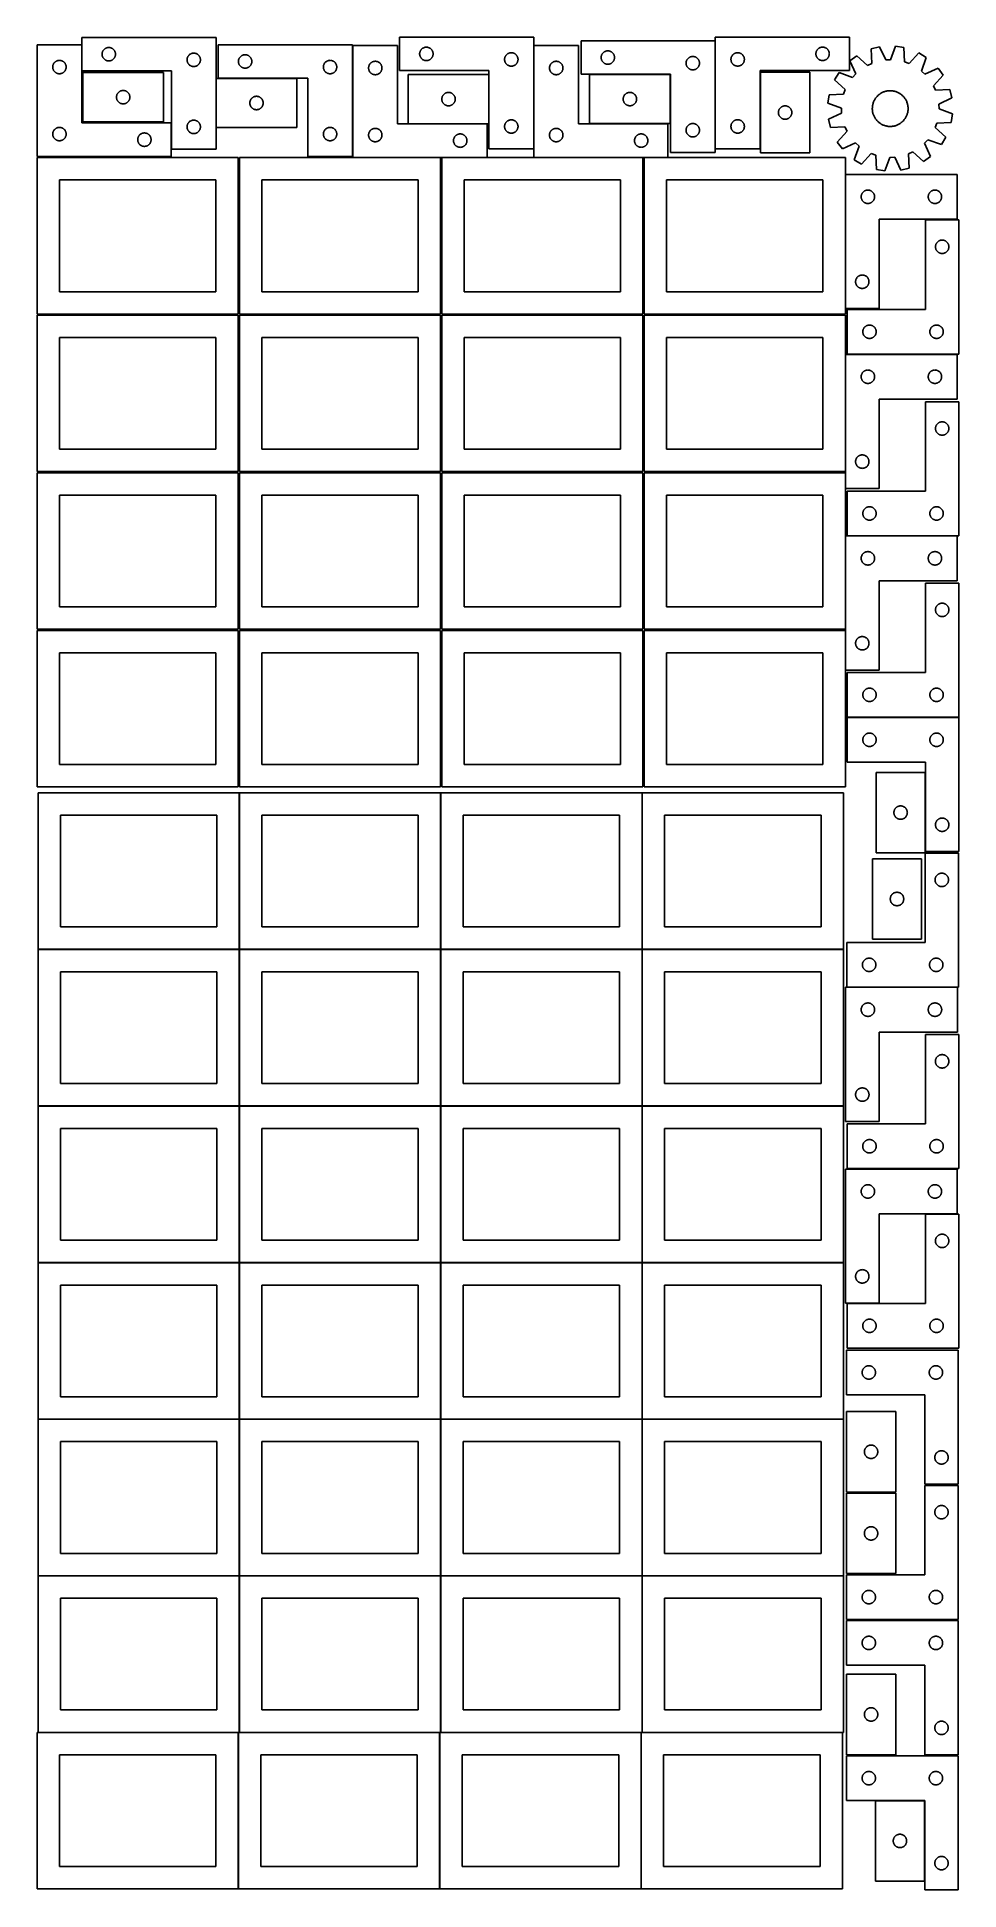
# Model space of a CAD drawing. Header units: millimetres. Extents: x 7 to 1243, y 7 to 2493.
import ezdxf

# ---------------------------------------------------------------- set-up
doc = ezdxf.new("R2010")
doc.units = ezdxf.units.MM
doc.layers.add('COMMON', color=5, linetype='CONTINUOUS', true_color=0x0000ff)
doc.layers.add('CUT', color=7, linetype='CONTINUOUS', true_color=0x000000)

msp = doc.modelspace()

# ---------------------------------------------------------------- linework, layer by layer
at = {"layer": 'COMMON'}
for p, q in [((277.941928, 1479.041938), (277.941928, 1269.041938)), ((548.141929, 1479.041938), (548.141929, 1269.041938)), ((818.34193, 1479.041938), (818.34193, 1269.041938)), ((7.841928, 1268.941937), (277.841928, 1268.941937)), ((277.941928, 1268.841937), (277.941928, 1058.841937)), ((278.041929, 1268.941937), (548.041929, 1268.941937)), ((548.141929, 1268.841937), (548.141929, 1058.841937)), ((548.24193, 1268.941937), (818.24193, 1268.941937)), ((818.34193, 1268.841937), (818.34193, 1058.841937)), ((818.441931, 1268.941937), (1088.441931, 1268.941937)), ((7.841928, 1058.741936), (277.841928, 1058.741936)), ((277.941928, 1058.641936), (277.941928, 848.641936)), ((278.041929, 1058.741936), (548.041929, 1058.741936)), ((548.141929, 1058.641936), (548.141929, 848.641936)), ((548.24193, 1058.741936), (818.24193, 1058.741936)), ((818.34193, 1058.641936), (818.34193, 848.641936)), ((818.441931, 1058.741936), (1088.441931, 1058.741936)), ((7.841928, 848.541935), (277.841928, 848.541935)), ((277.941928, 848.441935), (277.941928, 638.441935)), ((278.041929, 848.541935), (548.041929, 848.541935)), ((548.141929, 848.441935), (548.141929, 638.441935)), ((548.24193, 848.541935), (818.24193, 848.541935)), ((818.34193, 848.441935), (818.34193, 638.441935)), ((818.441931, 848.541935), (1088.441931, 848.541935)), ((277.841928, 638.341935), (7.841928, 638.341935)), ((277.941928, 638.241934), (277.941928, 428.241934)), ((548.041929, 638.341935), (278.041929, 638.341935)), ((548.14193, 428.241934), (548.14193, 638.241934)), ((548.24193, 638.341934), (818.24193, 638.341934)), ((818.34193, 638.241934), (818.34193, 428.241934)), ((818.441931, 638.341934), (1088.441931, 638.341934)), ((7.841928, 428.141933), (277.841928, 428.141933)), ((277.941928, 428.041933), (277.941928, 218.041933)), ((278.041929, 428.141933), (548.041929, 428.141933)), ((548.141929, 428.041933), (548.141929, 218.041933)), ((818.24193, 428.141934), (548.24193, 428.141934)), ((818.34193, 428.041933), (818.34193, 218.041933)), ((1088.441931, 428.141934), (818.441931, 428.141934)), ((7.841928, 217.941932), (276.520933, 217.941932)), ((276.620933, 217.841932), (276.620933, 7.841932)), ((278.041929, 217.941932), (546.720934, 217.941932)), ((546.820934, 217.841932), (546.820934, 7.841932)), ((548.24193, 217.941932), (816.920935, 217.941932)), ((817.020935, 217.841932), (817.020935, 7.841932)), ((818.441931, 217.941932), (1087.120936, 217.941932))]:
    msp.add_line(p, q, dxfattribs=at)
at = {"layer": 'CUT'}
for p, q in [((246.731989, 2492.924139), (66.731989, 2492.924139)), ((66.731989, 2492.924139), (66.731989, 2447.924139)), ((246.731989, 2342.924139), (246.731989, 2492.924139)), ((672.87121, 2493.409735), (492.87121, 2493.409735)), ((492.87121, 2493.409735), (492.87121, 2448.409735)), ((672.87121, 2343.409735), (672.87121, 2493.409735)), ((916.388422, 2488.45661), (736.388422, 2488.45661)), ((736.388422, 2488.45661), (736.388422, 2443.45661)), ((916.388422, 2338.45661), (916.388422, 2488.45661)), ((916.601681, 2493.47394), (1096.601681, 2493.47394)), ((916.601681, 2343.47394), (916.601681, 2493.47394)), ((1096.601681, 2493.47394), (1096.601681, 2448.47394)), ((66.520933, 2483.251528), (6.520933, 2483.251528)), ((6.520933, 2483.251528), (6.520933, 2333.251528)), ((34.76512, 2462.078596), (35.346197, 2462.174532)), ((35.346197, 2462.174532), (35.932304, 2462.232259)), ((35.932304, 2462.232259), (36.520933, 2462.251528)), ((36.520933, 2462.251528), (37.109561, 2462.232259)), ((37.109561, 2462.232259), (37.695668, 2462.174532)), ((37.695668, 2462.174532), (38.276745, 2462.078596)), ((66.520933, 2378.251528), (66.520933, 2483.251528)), ((93.731989, 2470.424139), (93.751259, 2471.012767)), ((93.751259, 2469.835511), (93.731989, 2470.424139)), ((93.751259, 2471.012767), (93.808985, 2471.598875)), ((93.808985, 2469.249404), (93.751259, 2469.835511)), ((93.808985, 2471.598875), (93.904922, 2472.179952)), ((93.904922, 2468.668326), (93.808985, 2469.249404)), ((93.904922, 2472.179952), (94.038657, 2472.753511)), ((94.038657, 2468.094768), (93.904922, 2468.668326)), ((94.038657, 2472.753511), (94.209618, 2473.317094)), ((94.209618, 2467.531184), (94.038657, 2468.094768)), ((94.209618, 2473.317094), (94.417073, 2473.86829)), ((94.417073, 2466.979988), (94.209618, 2467.531184)), ((94.417073, 2473.86829), (94.660134, 2474.404737)), ((94.660134, 2466.443541), (94.417073, 2466.979988)), ((94.660134, 2474.404737), (94.93776, 2474.924139)), ((94.93776, 2465.924139), (94.660134, 2466.443541)), ((94.93776, 2474.924139), (95.248763, 2475.424271)), ((95.248763, 2465.424007), (94.93776, 2465.924139)), ((95.248763, 2475.424271), (95.591809, 2475.902992)), ((95.591809, 2464.945286), (95.248763, 2465.424007)), ((95.591809, 2475.902992), (95.965431, 2476.358252)), ((95.965431, 2464.490027), (95.591809, 2464.945286)), ((95.965431, 2476.358252), (96.368028, 2476.7881)), ((96.368028, 2464.060178), (95.965431, 2464.490027)), ((96.368028, 2476.7881), (96.797877, 2477.190698)), ((96.797877, 2463.657581), (96.368028, 2464.060178)), ((96.797877, 2477.190698), (97.253136, 2477.564319)), ((97.253136, 2463.283959), (96.797877, 2463.657581)), ((97.253136, 2477.564319), (97.731857, 2477.907366)), ((97.731857, 2462.940913), (97.253136, 2463.283959)), ((97.731857, 2477.907366), (98.231989, 2478.218368)), ((98.231989, 2462.629911), (97.731857, 2462.940913)), ((98.231989, 2478.218368), (98.751391, 2478.495994)), ((98.751391, 2462.352285), (98.231989, 2462.629911)), ((98.751391, 2478.495994), (99.287838, 2478.739055)), ((99.287838, 2462.109223), (98.751391, 2462.352285)), ((99.287838, 2478.739055), (99.839034, 2478.94651)), ((99.839034, 2461.901768), (99.287838, 2462.109223)), ((99.839034, 2478.94651), (100.402618, 2479.117472)), ((100.402618, 2479.117472), (100.976176, 2479.251207)), ((100.976176, 2479.251207), (101.557253, 2479.347143)), ((101.557253, 2479.347143), (102.143361, 2479.40487)), ((102.143361, 2479.40487), (102.731989, 2479.424139)), ((102.731989, 2479.424139), (103.320617, 2479.40487)), ((103.320617, 2479.40487), (103.906725, 2479.347143)), ((103.906725, 2479.347143), (104.487802, 2479.251207)), ((104.487802, 2479.251207), (105.06136, 2479.117472)), ((105.06136, 2479.117472), (105.624944, 2478.94651)), ((105.624944, 2478.94651), (106.17614, 2478.739055)), ((106.17614, 2462.109223), (105.624944, 2461.901768)), ((106.17614, 2478.739055), (106.712587, 2478.495994)), ((106.712587, 2462.352285), (106.17614, 2462.109223)), ((106.712587, 2478.495994), (107.231989, 2478.218368)), ((107.231989, 2462.629911), (106.712587, 2462.352285)), ((107.231989, 2478.218368), (107.732121, 2477.907366)), ((107.732121, 2462.940913), (107.231989, 2462.629911)), ((107.732121, 2477.907366), (108.210842, 2477.564319)), ((108.210842, 2463.283959), (107.732121, 2462.940913)), ((108.210842, 2477.564319), (108.666101, 2477.190698)), ((108.666101, 2463.657581), (108.210842, 2463.283959)), ((108.666101, 2477.190698), (109.09595, 2476.7881)), ((109.09595, 2464.060178), (108.666101, 2463.657581)), ((109.09595, 2476.7881), (109.498547, 2476.358252)), ((109.498547, 2464.490027), (109.09595, 2464.060178)), ((109.498547, 2476.358252), (109.872169, 2475.902992)), ((109.872169, 2464.945286), (109.498547, 2464.490027)), ((109.872169, 2475.902992), (110.215216, 2475.424271)), ((110.215216, 2465.424007), (109.872169, 2464.945286)), ((110.215216, 2475.424271), (110.526218, 2474.924139)), ((110.526218, 2465.924139), (110.215216, 2465.424007)), ((110.526218, 2474.924139), (110.803844, 2474.404737)), ((110.803844, 2466.443541), (110.526218, 2465.924139)), ((110.803844, 2474.404737), (111.046905, 2473.86829)), ((111.046905, 2466.979988), (110.803844, 2466.443541)), ((111.046905, 2473.86829), (111.25436, 2473.317094)), ((111.25436, 2467.531184), (111.046905, 2466.979988)), ((111.25436, 2473.317094), (111.425321, 2472.753511)), ((111.425321, 2468.094768), (111.25436, 2467.531184)), ((111.425321, 2472.753511), (111.559057, 2472.179952)), ((111.559057, 2468.668326), (111.425321, 2468.094768)), ((111.559057, 2472.179952), (111.654993, 2471.598875)), ((111.654993, 2469.249404), (111.559057, 2468.668326)), ((111.654993, 2471.598875), (111.712719, 2471.012767)), ((111.712719, 2469.835511), (111.654993, 2469.249404)), ((111.712719, 2471.012767), (111.731989, 2470.424139)), ((111.731989, 2470.424139), (111.712719, 2469.835511)), ((207.731989, 2462.924139), (207.751259, 2463.512767)), ((207.751259, 2462.335511), (207.731989, 2462.924139)), ((207.751259, 2463.512767), (207.808985, 2464.098875)), ((207.808985, 2461.749404), (207.751259, 2462.335511)), ((207.808985, 2464.098875), (207.904922, 2464.679952)), ((207.904922, 2464.679952), (208.038657, 2465.253511)), ((208.038657, 2465.253511), (208.209618, 2465.817094)), ((208.209618, 2465.817094), (208.417073, 2466.36829)), ((208.417073, 2466.36829), (208.660134, 2466.904737)), ((208.660134, 2466.904737), (208.93776, 2467.424139)), ((208.93776, 2467.424139), (209.248763, 2467.924271)), ((209.248763, 2467.924271), (209.591809, 2468.402992)), ((209.591809, 2468.402992), (209.965431, 2468.858252)), ((209.965431, 2468.858252), (210.368028, 2469.2881)), ((210.368028, 2469.2881), (210.797877, 2469.690698)), ((210.797877, 2469.690698), (211.253136, 2470.064319)), ((211.253136, 2470.064319), (211.731857, 2470.407366)), ((211.731857, 2470.407366), (212.231989, 2470.718368)), ((212.231989, 2470.718368), (212.751391, 2470.995994)), ((212.751391, 2470.995994), (213.287838, 2471.239055)), ((213.287838, 2471.239055), (213.839034, 2471.44651)), ((213.839034, 2471.44651), (214.402618, 2471.617472)), ((214.402618, 2471.617472), (214.976176, 2471.751207)), ((214.976176, 2471.751207), (215.557253, 2471.847143)), ((215.557253, 2471.847143), (216.143361, 2471.90487)), ((216.143361, 2471.90487), (216.731989, 2471.924139)), ((216.731989, 2471.924139), (217.320617, 2471.90487)), ((217.320617, 2471.90487), (217.906725, 2471.847143)), ((217.906725, 2471.847143), (218.487802, 2471.751207)), ((218.487802, 2471.751207), (219.06136, 2471.617472)), ((219.06136, 2471.617472), (219.624944, 2471.44651)), ((219.624944, 2471.44651), (220.17614, 2471.239055)), ((220.17614, 2471.239055), (220.712587, 2470.995994)), ((220.712587, 2470.995994), (221.231989, 2470.718368)), ((221.231989, 2470.718368), (221.732121, 2470.407366)), ((221.732121, 2470.407366), (222.210842, 2470.064319)), ((222.210842, 2470.064319), (222.666101, 2469.690698)), ((222.666101, 2469.690698), (223.09595, 2469.2881)), ((223.09595, 2469.2881), (223.498547, 2468.858252)), ((223.498547, 2468.858252), (223.872169, 2468.402992)), ((223.872169, 2468.402992), (224.215216, 2467.924271)), ((224.215216, 2467.924271), (224.526218, 2467.424139)), ((224.526218, 2467.424139), (224.803844, 2466.904737)), ((224.803844, 2466.904737), (225.046905, 2466.36829)), ((225.046905, 2466.36829), (225.25436, 2465.817094)), ((225.25436, 2465.817094), (225.425321, 2465.253511)), ((225.425321, 2465.253511), (225.559057, 2464.679952)), ((225.559057, 2464.679952), (225.654993, 2464.098875)), ((225.654993, 2464.098875), (225.712719, 2463.512767)), ((225.712719, 2462.335511), (225.654993, 2461.749404)), ((225.712719, 2463.512767), (225.731989, 2462.924139)), ((225.731989, 2462.924139), (225.712719, 2462.335511)), ((429.680781, 2483.251532), (249.680781, 2483.251532)), ((249.680781, 2483.251532), (249.680781, 2438.251532)), ((276.757777, 2461.926268), (276.853713, 2462.507345)), ((276.853713, 2462.507345), (276.987448, 2463.080903)), ((276.987448, 2463.080903), (277.158409, 2463.644487)), ((277.158409, 2463.644487), (277.365865, 2464.195683)), ((277.365865, 2464.195683), (277.608926, 2464.73213)), ((277.608926, 2464.73213), (277.886552, 2465.251532)), ((277.886552, 2465.251532), (278.197554, 2465.751664)), ((278.197554, 2465.751664), (278.5406, 2466.230385)), ((278.5406, 2466.230385), (278.914222, 2466.685644)), ((278.914222, 2466.685644), (279.31682, 2467.115493)), ((279.31682, 2467.115493), (279.746668, 2467.51809)), ((279.746668, 2467.51809), (280.201928, 2467.891712)), ((280.201928, 2467.891712), (280.680648, 2468.234758)), ((280.680648, 2468.234758), (281.180781, 2468.54576)), ((281.180781, 2468.54576), (281.700182, 2468.823387)), ((281.700182, 2468.823387), (282.23663, 2469.066448)), ((282.23663, 2469.066448), (282.787825, 2469.273903)), ((282.787825, 2469.273903), (283.351409, 2469.444864)), ((283.351409, 2469.444864), (283.924968, 2469.578599)), ((283.924968, 2469.578599), (284.506045, 2469.674536)), ((284.506045, 2469.674536), (285.092152, 2469.732262)), ((285.092152, 2469.732262), (285.680781, 2469.751532)), ((285.680781, 2469.751532), (286.269409, 2469.732262)), ((286.269409, 2469.732262), (286.855516, 2469.674536)), ((286.855516, 2469.674536), (287.436593, 2469.578599)), ((287.436593, 2469.578599), (288.010152, 2469.444864)), ((288.010152, 2469.444864), (288.573736, 2469.273903)), ((288.573736, 2469.273903), (289.124931, 2469.066448)), ((289.124931, 2469.066448), (289.661379, 2468.823387)), ((289.661379, 2468.823387), (290.180781, 2468.54576)), ((290.180781, 2468.54576), (290.680913, 2468.234758)), ((290.680913, 2468.234758), (291.159633, 2467.891712)), ((291.159633, 2467.891712), (291.614893, 2467.51809)), ((291.614893, 2467.51809), (292.044742, 2467.115493)), ((292.044742, 2467.115493), (292.447339, 2466.685644)), ((292.447339, 2466.685644), (292.820961, 2466.230385)), ((292.820961, 2466.230385), (293.164007, 2465.751664)), ((293.164007, 2465.751664), (293.475009, 2465.251532)), ((293.475009, 2465.251532), (293.752635, 2464.73213)), ((293.752635, 2464.73213), (293.995696, 2464.195683)), ((293.995696, 2464.195683), (294.203152, 2463.644487)), ((294.203152, 2463.644487), (294.374113, 2463.080903)), ((294.374113, 2463.080903), (294.507848, 2462.507345)), ((294.507848, 2462.507345), (294.603784, 2461.926268)), ((397.924968, 2462.078599), (398.506045, 2462.174536)), ((398.506045, 2462.174536), (399.092152, 2462.232262)), ((399.092152, 2462.232262), (399.680781, 2462.251532)), ((399.680781, 2462.251532), (400.269409, 2462.232262)), ((400.269409, 2462.232262), (400.855516, 2462.174536)), ((400.855516, 2462.174536), (401.436593, 2462.078599)), ((429.680781, 2333.251532), (429.680781, 2483.251532)), ((490.335264, 2481.953188), (430.335264, 2481.953188)), ((430.335264, 2481.953188), (430.335264, 2331.953188)), ((490.335264, 2376.953188), (490.335264, 2481.953188)), ((519.87121, 2470.909735), (519.89048, 2471.498363)), ((519.89048, 2470.321107), (519.87121, 2470.909735)), ((519.89048, 2471.498363), (519.948206, 2472.084471)), ((519.948206, 2469.734999), (519.89048, 2470.321107)), ((519.948206, 2472.084471), (520.044143, 2472.665548)), ((520.044143, 2469.153922), (519.948206, 2469.734999)), ((520.044143, 2472.665548), (520.177878, 2473.239106)), ((520.177878, 2468.580364), (520.044143, 2469.153922)), ((520.177878, 2473.239106), (520.348839, 2473.80269)), ((520.348839, 2468.01678), (520.177878, 2468.580364)), ((520.348839, 2473.80269), (520.556294, 2474.353886)), ((520.556294, 2467.465584), (520.348839, 2468.01678)), ((520.556294, 2474.353886), (520.799356, 2474.890333)), ((520.799356, 2466.929137), (520.556294, 2467.465584)), ((520.799356, 2474.890333), (521.076982, 2475.409735)), ((521.076982, 2466.409735), (520.799356, 2466.929137)), ((521.076982, 2475.409735), (521.387984, 2475.909867)), ((521.387984, 2465.909603), (521.076982, 2466.409735)), ((521.387984, 2475.909867), (521.73103, 2476.388588)), ((521.73103, 2465.430882), (521.387984, 2465.909603)), ((521.73103, 2476.388588), (522.104652, 2476.843847)), ((522.104652, 2464.975623), (521.73103, 2465.430882)), ((522.104652, 2476.843847), (522.507249, 2477.273696)), ((522.507249, 2464.545774), (522.104652, 2464.975623)), ((522.507249, 2477.273696), (522.937098, 2477.676293)), ((522.937098, 2464.143177), (522.507249, 2464.545774)), ((522.937098, 2477.676293), (523.392357, 2478.049915)), ((523.392357, 2463.769555), (522.937098, 2464.143177)), ((523.392357, 2478.049915), (523.871078, 2478.392961)), ((523.871078, 2463.426508), (523.392357, 2463.769555)), ((523.871078, 2478.392961), (524.37121, 2478.703964)), ((524.37121, 2463.115506), (523.871078, 2463.426508)), ((524.37121, 2478.703964), (524.890612, 2478.98159)), ((524.890612, 2462.83788), (524.37121, 2463.115506)), ((524.890612, 2478.98159), (525.427059, 2479.224651)), ((525.427059, 2462.594819), (524.890612, 2462.83788)), ((525.427059, 2479.224651), (525.978255, 2479.432106)), ((525.978255, 2462.387364), (525.427059, 2462.594819)), ((525.978255, 2479.432106), (526.541839, 2479.603067)), ((526.541839, 2462.216403), (525.978255, 2462.387364)), ((526.541839, 2479.603067), (527.115397, 2479.736802)), ((527.115397, 2462.082667), (526.541839, 2462.216403)), ((527.115397, 2479.736802), (527.696474, 2479.832739)), ((527.696474, 2479.832739), (528.282582, 2479.890465)), ((528.282582, 2479.890465), (528.87121, 2479.909735)), ((528.87121, 2479.909735), (529.459838, 2479.890465)), ((529.459838, 2479.890465), (530.045946, 2479.832739)), ((530.045946, 2479.832739), (530.627023, 2479.736802)), ((530.627023, 2479.736802), (531.200582, 2479.603067)), ((531.200582, 2462.216403), (530.627023, 2462.082667)), ((531.200582, 2479.603067), (531.764165, 2479.432106)), ((531.764165, 2462.387364), (531.200582, 2462.216403)), ((531.764165, 2479.432106), (532.315361, 2479.224651)), ((532.315361, 2462.594819), (531.764165, 2462.387364)), ((532.315361, 2479.224651), (532.851808, 2478.98159)), ((532.851808, 2462.83788), (532.315361, 2462.594819)), ((532.851808, 2478.98159), (533.37121, 2478.703964)), ((533.37121, 2463.115506), (532.851808, 2462.83788)), ((533.37121, 2478.703964), (533.871342, 2478.392961)), ((533.871342, 2463.426508), (533.37121, 2463.115506)), ((533.871342, 2478.392961), (534.350063, 2478.049915)), ((534.350063, 2463.769555), (533.871342, 2463.426508)), ((534.350063, 2478.049915), (534.805323, 2477.676293)), ((534.805323, 2464.143177), (534.350063, 2463.769555)), ((534.805323, 2477.676293), (535.235171, 2477.273696)), ((535.235171, 2464.545774), (534.805323, 2464.143177)), ((535.235171, 2477.273696), (535.637768, 2476.843847)), ((535.637768, 2464.975623), (535.235171, 2464.545774)), ((535.637768, 2476.843847), (536.01139, 2476.388588)), ((536.01139, 2465.430882), (535.637768, 2464.975623)), ((536.01139, 2476.388588), (536.354437, 2475.909867)), ((536.354437, 2465.909603), (536.01139, 2465.430882)), ((536.354437, 2475.909867), (536.665439, 2475.409735)), ((536.665439, 2466.409735), (536.354437, 2465.909603)), ((536.665439, 2475.409735), (536.943065, 2474.890333)), ((536.943065, 2466.929137), (536.665439, 2466.409735)), ((536.943065, 2474.890333), (537.186126, 2474.353886)), ((537.186126, 2467.465584), (536.943065, 2466.929137)), ((537.186126, 2474.353886), (537.393581, 2473.80269)), ((537.393581, 2468.01678), (537.186126, 2467.465584)), ((537.393581, 2473.80269), (537.564543, 2473.239106)), ((537.564543, 2468.580364), (537.393581, 2468.01678)), ((537.564543, 2473.239106), (537.698278, 2472.665548)), ((537.698278, 2469.153922), (537.564543, 2468.580364)), ((537.698278, 2472.665548), (537.794214, 2472.084471)), ((537.794214, 2469.734999), (537.698278, 2469.153922)), ((537.794214, 2472.084471), (537.851941, 2471.498363)), ((537.851941, 2470.321107), (537.794214, 2469.734999)), ((537.851941, 2471.498363), (537.87121, 2470.909735)), ((537.87121, 2470.909735), (537.851941, 2470.321107)), ((633.87121, 2463.409735), (633.89048, 2463.998363)), ((633.89048, 2462.821107), (633.87121, 2463.409735)), ((633.89048, 2463.998363), (633.948206, 2464.584471)), ((633.948206, 2462.234999), (633.89048, 2462.821107)), ((633.948206, 2464.584471), (634.044143, 2465.165548)), ((634.044143, 2461.653922), (633.948206, 2462.234999)), ((634.044143, 2465.165548), (634.177878, 2465.739106)), ((634.177878, 2465.739106), (634.348839, 2466.30269)), ((634.348839, 2466.30269), (634.556294, 2466.853886)), ((634.556294, 2466.853886), (634.799356, 2467.390333)), ((634.799356, 2467.390333), (635.076982, 2467.909735)), ((635.076982, 2467.909735), (635.387984, 2468.409867)), ((635.387984, 2468.409867), (635.73103, 2468.888588)), ((635.73103, 2468.888588), (636.104652, 2469.343847)), ((636.104652, 2469.343847), (636.507249, 2469.773696)), ((636.507249, 2469.773696), (636.937098, 2470.176293)), ((636.937098, 2470.176293), (637.392357, 2470.549915)), ((637.392357, 2470.549915), (637.871078, 2470.892961)), ((637.871078, 2470.892961), (638.37121, 2471.203964)), ((638.37121, 2471.203964), (638.890612, 2471.48159)), ((638.890612, 2471.48159), (639.427059, 2471.724651)), ((639.427059, 2471.724651), (639.978255, 2471.932106)), ((639.978255, 2471.932106), (640.541839, 2472.103067)), ((640.541839, 2472.103067), (641.115397, 2472.236802)), ((641.115397, 2472.236802), (641.696474, 2472.332739)), ((641.696474, 2472.332739), (642.282582, 2472.390465)), ((642.282582, 2472.390465), (642.87121, 2472.409735)), ((642.87121, 2472.409735), (643.459838, 2472.390465)), ((643.459838, 2472.390465), (644.045946, 2472.332739)), ((644.045946, 2472.332739), (644.627023, 2472.236802)), ((644.627023, 2472.236802), (645.200582, 2472.103067)), ((645.200582, 2472.103067), (645.764165, 2471.932106)), ((645.764165, 2471.932106), (646.315361, 2471.724651)), ((646.315361, 2471.724651), (646.851808, 2471.48159)), ((646.851808, 2471.48159), (647.37121, 2471.203964)), ((647.37121, 2471.203964), (647.871342, 2470.892961)), ((647.871342, 2470.892961), (648.350063, 2470.549915)), ((648.350063, 2470.549915), (648.805323, 2470.176293)), ((648.805323, 2470.176293), (649.235171, 2469.773696)), ((649.235171, 2469.773696), (649.637768, 2469.343847)), ((649.637768, 2469.343847), (650.01139, 2468.888588)), ((650.01139, 2468.888588), (650.354437, 2468.409867)), ((650.354437, 2468.409867), (650.665439, 2467.909735)), ((650.665439, 2467.909735), (650.943065, 2467.390333)), ((650.943065, 2467.390333), (651.186126, 2466.853886)), ((651.186126, 2466.853886), (651.393581, 2466.30269)), ((651.393581, 2466.30269), (651.564543, 2465.739106)), ((651.564543, 2465.739106), (651.698278, 2465.165548)), ((651.698278, 2465.165548), (651.794214, 2464.584471)), ((651.794214, 2462.234999), (651.698278, 2461.653922)), ((651.794214, 2464.584471), (651.851941, 2463.998363)), ((651.851941, 2462.821107), (651.794214, 2462.234999)), ((651.851941, 2463.998363), (651.87121, 2463.409735)), ((651.87121, 2463.409735), (651.851941, 2462.821107)), ((733.092832, 2481.942446), (673.092832, 2481.942446)), ((673.092832, 2481.942446), (673.092832, 2331.942446)), ((733.092832, 2376.942446), (733.092832, 2481.942446)), ((763.388422, 2465.95661), (763.407692, 2466.545238)), ((763.407692, 2465.367982), (763.388422, 2465.95661)), ((763.407692, 2466.545238), (763.465418, 2467.131346)), ((763.465418, 2464.781874), (763.407692, 2465.367982)), ((763.465418, 2467.131346), (763.561355, 2467.712423)), ((763.561355, 2464.200797), (763.465418, 2464.781874)), ((763.561355, 2467.712423), (763.69509, 2468.285981)), ((763.69509, 2463.627239), (763.561355, 2464.200797)), ((763.69509, 2468.285981), (763.866051, 2468.849565)), ((763.866051, 2463.063655), (763.69509, 2463.627239)), ((763.866051, 2468.849565), (764.073506, 2469.400761)), ((764.073506, 2462.512459), (763.866051, 2463.063655)), ((764.073506, 2469.400761), (764.316567, 2469.937208)), ((764.316567, 2461.976012), (764.073506, 2462.512459)), ((764.316567, 2469.937208), (764.594194, 2470.45661)), ((764.594194, 2470.45661), (764.905196, 2470.956742)), ((764.905196, 2470.956742), (765.248242, 2471.435463)), ((765.248242, 2471.435463), (765.621864, 2471.890722)), ((765.621864, 2471.890722), (766.024461, 2472.320571)), ((766.024461, 2472.320571), (766.45431, 2472.723168)), ((766.45431, 2472.723168), (766.909569, 2473.09679)), ((766.909569, 2473.09679), (767.38829, 2473.439836)), ((767.38829, 2473.439836), (767.888422, 2473.750839)), ((767.888422, 2473.750839), (768.407824, 2474.028465)), ((768.407824, 2474.028465), (768.944271, 2474.271526)), ((768.944271, 2474.271526), (769.495467, 2474.478981)), ((769.495467, 2474.478981), (770.059051, 2474.649942)), ((770.059051, 2474.649942), (770.632609, 2474.783677)), ((770.632609, 2474.783677), (771.213686, 2474.879614)), ((771.213686, 2474.879614), (771.799794, 2474.93734)), ((771.799794, 2474.93734), (772.388422, 2474.95661)), ((772.388422, 2474.95661), (772.97705, 2474.93734)), ((772.97705, 2474.93734), (773.563158, 2474.879614)), ((773.563158, 2474.879614), (774.144235, 2474.783677)), ((774.144235, 2474.783677), (774.717794, 2474.649942)), ((774.717794, 2474.649942), (775.281377, 2474.478981)), ((775.281377, 2474.478981), (775.832573, 2474.271526)), ((775.832573, 2474.271526), (776.36902, 2474.028465)), ((776.36902, 2474.028465), (776.888422, 2473.750839)), ((776.888422, 2473.750839), (777.388554, 2473.439836)), ((777.388554, 2473.439836), (777.867275, 2473.09679)), ((777.867275, 2473.09679), (778.322534, 2472.723168)), ((778.322534, 2472.723168), (778.752383, 2472.320571)), ((778.752383, 2472.320571), (779.15498, 2471.890722)), ((779.15498, 2471.890722), (779.528602, 2471.435463)), ((779.528602, 2471.435463), (779.871649, 2470.956742)), ((779.871649, 2470.956742), (780.182651, 2470.45661)), ((780.182651, 2470.45661), (780.460277, 2469.937208)), ((780.460277, 2469.937208), (780.703338, 2469.400761)), ((780.703338, 2462.512459), (780.460277, 2461.976012)), ((780.703338, 2469.400761), (780.910793, 2468.849565)), ((780.910793, 2463.063655), (780.703338, 2462.512459)), ((780.910793, 2468.849565), (781.081755, 2468.285981)), ((781.081755, 2463.627239), (780.910793, 2463.063655)), ((781.081755, 2468.285981), (781.21549, 2467.712423)), ((781.21549, 2464.200797), (781.081755, 2463.627239)), ((781.21549, 2467.712423), (781.311426, 2467.131346)), ((781.311426, 2464.781874), (781.21549, 2464.200797)), ((781.311426, 2467.131346), (781.369152, 2466.545238)), ((781.369152, 2465.367982), (781.311426, 2464.781874)), ((781.369152, 2466.545238), (781.388422, 2465.95661)), ((781.388422, 2465.95661), (781.369152, 2465.367982)), ((878.073506, 2461.900761), (878.316567, 2462.437208)), ((878.316567, 2462.437208), (878.594194, 2462.95661)), ((878.594194, 2462.95661), (878.905196, 2463.456742)), ((878.905196, 2463.456742), (879.248242, 2463.935463)), ((879.248242, 2463.935463), (879.621864, 2464.390722)), ((879.621864, 2464.390722), (880.024461, 2464.820571)), ((880.024461, 2464.820571), (880.45431, 2465.223168)), ((880.45431, 2465.223168), (880.909569, 2465.59679)), ((880.909569, 2465.59679), (881.38829, 2465.939836)), ((881.38829, 2465.939836), (881.888422, 2466.250839)), ((881.888422, 2466.250839), (882.407824, 2466.528465)), ((882.407824, 2466.528465), (882.944271, 2466.771526)), ((882.944271, 2466.771526), (883.495467, 2466.978981)), ((883.495467, 2466.978981), (884.059051, 2467.149942)), ((884.059051, 2467.149942), (884.632609, 2467.283677)), ((884.632609, 2467.283677), (885.213686, 2467.379614)), ((885.213686, 2467.379614), (885.799794, 2467.43734)), ((885.799794, 2467.43734), (886.388422, 2467.45661)), ((886.388422, 2467.45661), (886.97705, 2467.43734)), ((886.97705, 2467.43734), (887.563158, 2467.379614)), ((887.563158, 2467.379614), (888.144235, 2467.283677)), ((888.144235, 2467.283677), (888.717794, 2467.149942)), ((888.717794, 2467.149942), (889.281377, 2466.978981)), ((889.281377, 2466.978981), (889.832573, 2466.771526)), ((889.832573, 2466.771526), (890.36902, 2466.528465)), ((890.36902, 2466.528465), (890.888422, 2466.250839)), ((890.888422, 2466.250839), (891.388554, 2465.939836)), ((891.388554, 2465.939836), (891.867275, 2465.59679)), ((891.867275, 2465.59679), (892.322534, 2465.223168)), ((892.322534, 2465.223168), (892.752383, 2464.820571)), ((892.752383, 2464.820571), (893.15498, 2464.390722)), ((893.15498, 2464.390722), (893.528602, 2463.935463)), ((893.528602, 2463.935463), (893.871649, 2463.456742)), ((893.871649, 2463.456742), (894.182651, 2462.95661)), ((894.182651, 2462.95661), (894.460277, 2462.437208)), ((894.460277, 2462.437208), (894.703338, 2461.900761)), ((937.62095, 2464.062569), (937.601681, 2463.47394)), ((937.601681, 2463.47394), (937.62095, 2462.885312)), ((937.678677, 2464.648676), (937.62095, 2464.062569)), ((937.62095, 2462.885312), (937.678677, 2462.299205)), ((937.774613, 2465.229753), (937.678677, 2464.648676)), ((937.678677, 2462.299205), (937.774613, 2461.718128)), ((937.908348, 2465.803312), (937.774613, 2465.229753)), ((938.07931, 2466.366896), (937.908348, 2465.803312)), ((938.286765, 2466.918091), (938.07931, 2466.366896)), ((938.529826, 2467.454539), (938.286765, 2466.918091)), ((938.807452, 2467.97394), (938.529826, 2467.454539)), ((939.118454, 2468.474073), (938.807452, 2467.97394)), ((939.461501, 2468.952793), (939.118454, 2468.474073)), ((939.835122, 2469.408053), (939.461501, 2468.952793)), ((940.23772, 2469.837901), (939.835122, 2469.408053)), ((940.667568, 2470.240499), (940.23772, 2469.837901)), ((941.122828, 2470.61412), (940.667568, 2470.240499)), ((941.601549, 2470.957167), (941.122828, 2470.61412)), ((942.101681, 2471.268169), (941.601549, 2470.957167)), ((942.621083, 2471.545795), (942.101681, 2471.268169)), ((943.15753, 2471.788856), (942.621083, 2471.545795)), ((943.708726, 2471.996312), (943.15753, 2471.788856)), ((944.272309, 2472.167273), (943.708726, 2471.996312)), ((944.845868, 2472.301008), (944.272309, 2472.167273)), ((945.426945, 2472.396944), (944.845868, 2472.301008)), ((946.013053, 2472.454671), (945.426945, 2472.396944)), ((946.601681, 2472.47394), (946.013053, 2472.454671)), ((947.190309, 2472.454671), (946.601681, 2472.47394)), ((947.776416, 2472.396944), (947.190309, 2472.454671)), ((948.357494, 2472.301008), (947.776416, 2472.396944)), ((948.931052, 2472.167273), (948.357494, 2472.301008)), ((949.494636, 2471.996312), (948.931052, 2472.167273)), ((950.045832, 2471.788856), (949.494636, 2471.996312)), ((950.582279, 2471.545795), (950.045832, 2471.788856)), ((951.101681, 2471.268169), (950.582279, 2471.545795)), ((951.601813, 2470.957167), (951.101681, 2471.268169)), ((952.080534, 2470.61412), (951.601813, 2470.957167)), ((952.535793, 2470.240499), (952.080534, 2470.61412)), ((952.965642, 2469.837901), (952.535793, 2470.240499)), ((953.368239, 2469.408053), (952.965642, 2469.837901)), ((953.741861, 2468.952793), (953.368239, 2469.408053)), ((954.084907, 2468.474073), (953.741861, 2468.952793)), ((954.395909, 2467.97394), (954.084907, 2468.474073)), ((954.673535, 2467.454539), (954.395909, 2467.97394)), ((954.916597, 2466.918091), (954.673535, 2467.454539)), ((955.124052, 2466.366896), (954.916597, 2466.918091)), ((955.295013, 2465.803312), (955.124052, 2466.366896)), ((955.428748, 2465.229753), (955.295013, 2465.803312)), ((955.524684, 2464.648676), (955.428748, 2465.229753)), ((955.428748, 2461.718128), (955.524684, 2462.299205)), ((955.582411, 2464.062569), (955.524684, 2464.648676)), ((955.524684, 2462.299205), (955.582411, 2462.885312)), ((955.601681, 2463.47394), (955.582411, 2464.062569)), ((955.582411, 2462.885312), (955.601681, 2463.47394)), ((1051.62095, 2471.562569), (1051.601681, 2470.97394)), ((1051.601681, 2470.97394), (1051.62095, 2470.385312)), ((1051.678677, 2472.148676), (1051.62095, 2471.562569)), ((1051.62095, 2470.385312), (1051.678677, 2469.799205)), ((1051.774613, 2472.729753), (1051.678677, 2472.148676)), ((1051.678677, 2469.799205), (1051.774613, 2469.218128)), ((1051.908348, 2473.303312), (1051.774613, 2472.729753)), ((1051.774613, 2469.218128), (1051.908348, 2468.644569)), ((1052.07931, 2473.866896), (1051.908348, 2473.303312)), ((1051.908348, 2468.644569), (1052.07931, 2468.080985)), ((1052.286765, 2474.418091), (1052.07931, 2473.866896)), ((1052.07931, 2468.080985), (1052.286765, 2467.52979)), ((1052.529826, 2474.954539), (1052.286765, 2474.418091)), ((1052.286765, 2467.52979), (1052.529826, 2466.993342)), ((1052.807452, 2475.47394), (1052.529826, 2474.954539)), ((1052.529826, 2466.993342), (1052.807452, 2466.47394)), ((1053.118454, 2475.974073), (1052.807452, 2475.47394)), ((1052.807452, 2466.47394), (1053.118454, 2465.973808)), ((1053.461501, 2476.452793), (1053.118454, 2475.974073)), ((1053.118454, 2465.973808), (1053.461501, 2465.495088)), ((1053.835122, 2476.908053), (1053.461501, 2476.452793)), ((1053.461501, 2465.495088), (1053.835122, 2465.039828)), ((1054.23772, 2477.337901), (1053.835122, 2476.908053)), ((1053.835122, 2465.039828), (1054.23772, 2464.609979)), ((1054.667568, 2477.740499), (1054.23772, 2477.337901)), ((1054.23772, 2464.609979), (1054.667568, 2464.207382)), ((1055.122828, 2478.11412), (1054.667568, 2477.740499)), ((1054.667568, 2464.207382), (1055.122828, 2463.83376)), ((1055.601549, 2478.457167), (1055.122828, 2478.11412)), ((1055.122828, 2463.83376), (1055.601549, 2463.490714)), ((1056.101681, 2478.768169), (1055.601549, 2478.457167)), ((1055.601549, 2463.490714), (1056.101681, 2463.179712)), ((1056.621083, 2479.045795), (1056.101681, 2478.768169)), ((1056.101681, 2463.179712), (1056.621083, 2462.902086)), ((1057.15753, 2479.288856), (1056.621083, 2479.045795)), ((1056.621083, 2462.902086), (1057.15753, 2462.659025)), ((1057.708726, 2479.496312), (1057.15753, 2479.288856)), ((1057.15753, 2462.659025), (1057.708726, 2462.451569)), ((1058.272309, 2479.667273), (1057.708726, 2479.496312)), ((1057.708726, 2462.451569), (1058.272309, 2462.280608)), ((1058.845868, 2479.801008), (1058.272309, 2479.667273)), ((1058.272309, 2462.280608), (1058.845868, 2462.146873)), ((1059.426945, 2479.896944), (1058.845868, 2479.801008)), ((1058.845868, 2462.146873), (1059.426945, 2462.050937)), ((1060.013053, 2479.954671), (1059.426945, 2479.896944)), ((1060.601681, 2479.97394), (1060.013053, 2479.954671)), ((1061.190309, 2479.954671), (1060.601681, 2479.97394)), ((1061.776416, 2479.896944), (1061.190309, 2479.954671)), ((1062.357494, 2479.801008), (1061.776416, 2479.896944)), ((1061.776416, 2462.050937), (1062.357494, 2462.146873)), ((1062.931052, 2479.667273), (1062.357494, 2479.801008)), ((1062.357494, 2462.146873), (1062.931052, 2462.280608)), ((1063.494636, 2479.496312), (1062.931052, 2479.667273)), ((1062.931052, 2462.280608), (1063.494636, 2462.451569)), ((1064.045832, 2479.288856), (1063.494636, 2479.496312)), ((1063.494636, 2462.451569), (1064.045832, 2462.659025)), ((1064.582279, 2479.045795), (1064.045832, 2479.288856)), ((1064.045832, 2462.659025), (1064.582279, 2462.902086)), ((1065.101681, 2478.768169), (1064.582279, 2479.045795)), ((1064.582279, 2462.902086), (1065.101681, 2463.179712)), ((1065.601813, 2478.457167), (1065.101681, 2478.768169)), ((1065.101681, 2463.179712), (1065.601813, 2463.490714)), ((1066.080534, 2478.11412), (1065.601813, 2478.457167)), ((1065.601813, 2463.490714), (1066.080534, 2463.83376)), ((1066.535793, 2477.740499), (1066.080534, 2478.11412)), ((1066.080534, 2463.83376), (1066.535793, 2464.207382)), ((1066.965642, 2477.337901), (1066.535793, 2477.740499)), ((1066.535793, 2464.207382), (1066.965642, 2464.609979)), ((1067.368239, 2476.908053), (1066.965642, 2477.337901)), ((1066.965642, 2464.609979), (1067.368239, 2465.039828)), ((1067.741861, 2476.452793), (1067.368239, 2476.908053)), ((1067.368239, 2465.039828), (1067.741861, 2465.495088)), ((1068.084907, 2475.974073), (1067.741861, 2476.452793)), ((1067.741861, 2465.495088), (1068.084907, 2465.973808)), ((1068.395909, 2475.47394), (1068.084907, 2475.974073)), ((1068.084907, 2465.973808), (1068.395909, 2466.47394)), ((1068.673535, 2474.954539), (1068.395909, 2475.47394)), ((1068.395909, 2466.47394), (1068.673535, 2466.993342)), ((1068.916597, 2474.418091), (1068.673535, 2474.954539)), ((1068.673535, 2466.993342), (1068.916597, 2467.52979)), ((1069.124052, 2473.866896), (1068.916597, 2474.418091)), ((1068.916597, 2467.52979), (1069.124052, 2468.080985)), ((1069.295013, 2473.303312), (1069.124052, 2473.866896)), ((1069.124052, 2468.080985), (1069.295013, 2468.644569)), ((1069.428748, 2472.729753), (1069.295013, 2473.303312)), ((1069.295013, 2468.644569), (1069.428748, 2469.218128)), ((1069.524684, 2472.148676), (1069.428748, 2472.729753)), ((1069.428748, 2469.218128), (1069.524684, 2469.799205)), ((1069.582411, 2471.562569), (1069.524684, 2472.148676)), ((1069.524684, 2469.799205), (1069.582411, 2470.385312)), ((1069.601681, 2470.97394), (1069.582411, 2471.562569)), ((1069.582411, 2470.385312), (1069.601681, 2470.97394)), ((1106.399656, 2468.494371), (1097.093233, 2461.677043)), ((1120.724588, 2455.446814), (1106.399656, 2468.494371)), ((1136.990373, 2480.259577), (1125.783481, 2477.522601)), ((1125.783481, 2477.522601), (1126.553211, 2458.16156)), ((1145.231801, 2462.723292), (1136.990373, 2480.259577)), ((1151.655634, 2463.000873), (1145.231801, 2462.723292)), ((1158.353646, 2481.182706), (1151.655634, 2463.000873)), ((1169.75486, 2479.42265), (1158.353646, 2481.182706)), ((1170.658101, 2460.067377), (1169.75486, 2479.42265)), ((1189.845217, 2472.100139), (1176.699174, 2457.865533)), ((1199.70502, 2466.111003), (1189.845217, 2472.100139)), ((1193.132564, 2447.883408), (1199.70502, 2466.111003)), ((27.520933, 2453.251528), (27.540202, 2453.840156)), ((27.540202, 2452.6629), (27.520933, 2453.251528)), ((27.540202, 2453.840156), (27.597929, 2454.426264)), ((27.597929, 2452.076793), (27.540202, 2452.6629)), ((27.597929, 2454.426264), (27.693865, 2455.007341)), ((27.693865, 2451.495715), (27.597929, 2452.076793)), ((27.693865, 2455.007341), (27.8276, 2455.5809)), ((27.8276, 2450.922157), (27.693865, 2451.495715)), ((27.8276, 2455.5809), (27.998561, 2456.144483)), ((27.998561, 2450.358573), (27.8276, 2450.922157)), ((27.998561, 2456.144483), (28.206017, 2456.695679)), ((28.206017, 2449.807377), (27.998561, 2450.358573)), ((28.206017, 2456.695679), (28.449078, 2457.232127)), ((28.449078, 2449.27093), (28.206017, 2449.807377)), ((28.449078, 2457.232127), (28.726704, 2457.751528)), ((28.726704, 2448.751528), (28.449078, 2449.27093)), ((28.726704, 2457.751528), (29.037706, 2458.25166)), ((29.037706, 2448.251396), (28.726704, 2448.751528)), ((29.037706, 2458.25166), (29.380752, 2458.730381)), ((29.380752, 2447.772675), (29.037706, 2448.251396)), ((29.380752, 2458.730381), (29.754374, 2459.185641)), ((29.754374, 2447.317416), (29.380752, 2447.772675)), ((29.754374, 2459.185641), (30.156972, 2459.615489)), ((30.156972, 2446.887567), (29.754374, 2447.317416)), ((30.156972, 2459.615489), (30.58682, 2460.018087)), ((30.58682, 2446.48497), (30.156972, 2446.887567)), ((30.58682, 2460.018087), (31.04208, 2460.391708)), ((31.04208, 2446.111348), (30.58682, 2446.48497)), ((31.04208, 2460.391708), (31.5208, 2460.734755)), ((31.5208, 2445.768302), (31.04208, 2446.111348)), ((31.5208, 2460.734755), (32.020933, 2461.045757)), ((32.020933, 2445.4573), (31.5208, 2445.768302)), ((32.020933, 2461.045757), (32.540334, 2461.323383)), ((32.540334, 2445.179674), (32.020933, 2445.4573)), ((32.540334, 2461.323383), (33.076782, 2461.566444)), ((33.076782, 2444.936613), (32.540334, 2445.179674)), ((33.076782, 2461.566444), (33.627977, 2461.773899)), ((33.627977, 2444.729157), (33.076782, 2444.936613)), ((33.627977, 2461.773899), (34.191561, 2461.944861)), ((34.191561, 2444.558196), (33.627977, 2444.729157)), ((34.191561, 2461.944861), (34.76512, 2462.078596)), ((34.76512, 2444.424461), (34.191561, 2444.558196)), ((35.346197, 2444.328525), (34.76512, 2444.424461)), ((35.932304, 2444.270798), (35.346197, 2444.328525)), ((36.520933, 2444.251528), (35.932304, 2444.270798)), ((37.109561, 2444.270798), (36.520933, 2444.251528)), ((37.695668, 2444.328525), (37.109561, 2444.270798)), ((38.276745, 2444.424461), (37.695668, 2444.328525)), ((38.276745, 2462.078596), (38.850304, 2461.944861)), ((38.850304, 2444.558196), (38.276745, 2444.424461)), ((38.850304, 2461.944861), (39.413888, 2461.773899)), ((39.413888, 2444.729157), (38.850304, 2444.558196)), ((39.413888, 2461.773899), (39.965083, 2461.566444)), ((39.965083, 2444.936613), (39.413888, 2444.729157)), ((39.965083, 2461.566444), (40.501531, 2461.323383)), ((40.501531, 2445.179674), (39.965083, 2444.936613)), ((40.501531, 2461.323383), (41.020933, 2461.045757)), ((41.020933, 2445.4573), (40.501531, 2445.179674)), ((41.020933, 2461.045757), (41.521065, 2460.734755)), ((41.521065, 2445.768302), (41.020933, 2445.4573)), ((41.521065, 2460.734755), (41.999785, 2460.391708)), ((41.999785, 2446.111348), (41.521065, 2445.768302)), ((41.999785, 2460.391708), (42.455045, 2460.018087)), ((42.455045, 2446.48497), (41.999785, 2446.111348)), ((42.455045, 2460.018087), (42.884894, 2459.615489)), ((42.884894, 2446.887567), (42.455045, 2446.48497)), ((42.884894, 2459.615489), (43.287491, 2459.185641)), ((43.287491, 2447.317416), (42.884894, 2446.887567)), ((43.287491, 2459.185641), (43.661113, 2458.730381)), ((43.661113, 2447.772675), (43.287491, 2447.317416)), ((43.661113, 2458.730381), (44.004159, 2458.25166)), ((44.004159, 2448.251396), (43.661113, 2447.772675)), ((44.004159, 2458.25166), (44.315161, 2457.751528)), ((44.315161, 2448.751528), (44.004159, 2448.251396)), ((44.315161, 2457.751528), (44.592787, 2457.232127)), ((44.592787, 2449.27093), (44.315161, 2448.751528)), ((44.592787, 2457.232127), (44.835848, 2456.695679)), ((44.835848, 2449.807377), (44.592787, 2449.27093)), ((44.835848, 2456.695679), (45.043304, 2456.144483)), ((45.043304, 2450.358573), (44.835848, 2449.807377)), ((45.043304, 2456.144483), (45.214265, 2455.5809)), ((45.214265, 2450.922157), (45.043304, 2450.358573)), ((45.214265, 2455.5809), (45.348, 2455.007341)), ((45.348, 2451.495715), (45.214265, 2450.922157)), ((45.348, 2455.007341), (45.443936, 2454.426264)), ((45.443936, 2452.076793), (45.348, 2451.495715)), ((45.443936, 2454.426264), (45.501663, 2453.840156)), ((45.501663, 2452.6629), (45.443936, 2452.076793)), ((45.501663, 2453.840156), (45.520933, 2453.251528)), ((45.520933, 2453.251528), (45.501663, 2452.6629)), ((66.731989, 2447.924139), (186.731989, 2447.924139)), ((176.051448, 2445.781805), (68.051448, 2445.781805)), ((68.051448, 2445.781805), (68.051448, 2379.781805)), ((100.402618, 2461.730807), (99.839034, 2461.901768)), ((100.976176, 2461.597072), (100.402618, 2461.730807)), ((101.557253, 2461.501136), (100.976176, 2461.597072)), ((102.143361, 2461.443409), (101.557253, 2461.501136)), ((102.731989, 2461.424139), (102.143361, 2461.443409)), ((103.320617, 2461.443409), (102.731989, 2461.424139)), ((103.906725, 2461.501136), (103.320617, 2461.443409)), ((104.487802, 2461.597072), (103.906725, 2461.501136)), ((105.06136, 2461.730807), (104.487802, 2461.597072)), ((105.624944, 2461.901768), (105.06136, 2461.730807)), ((176.051448, 2379.781805), (176.051448, 2445.781805)), ((186.731989, 2447.924139), (186.731989, 2342.924139)), ((207.904922, 2461.168326), (207.808985, 2461.749404)), ((208.038657, 2460.594768), (207.904922, 2461.168326)), ((208.209618, 2460.031184), (208.038657, 2460.594768)), ((208.417073, 2459.479988), (208.209618, 2460.031184)), ((208.660134, 2458.943541), (208.417073, 2459.479988)), ((208.93776, 2458.424139), (208.660134, 2458.943541)), ((209.248763, 2457.924007), (208.93776, 2458.424139)), ((209.591809, 2457.445286), (209.248763, 2457.924007)), ((209.965431, 2456.990027), (209.591809, 2457.445286)), ((210.368028, 2456.560178), (209.965431, 2456.990027)), ((210.797877, 2456.157581), (210.368028, 2456.560178)), ((211.253136, 2455.783959), (210.797877, 2456.157581)), ((211.731857, 2455.440913), (211.253136, 2455.783959)), ((212.231989, 2455.129911), (211.731857, 2455.440913)), ((212.751391, 2454.852285), (212.231989, 2455.129911)), ((213.287838, 2454.609223), (212.751391, 2454.852285)), ((213.839034, 2454.401768), (213.287838, 2454.609223)), ((214.402618, 2454.230807), (213.839034, 2454.401768)), ((214.976176, 2454.097072), (214.402618, 2454.230807)), ((215.557253, 2454.001136), (214.976176, 2454.097072)), ((216.143361, 2453.943409), (215.557253, 2454.001136)), ((216.731989, 2453.924139), (216.143361, 2453.943409)), ((217.320617, 2453.943409), (216.731989, 2453.924139)), ((217.906725, 2454.001136), (217.320617, 2453.943409)), ((218.487802, 2454.097072), (217.906725, 2454.001136)), ((219.06136, 2454.230807), (218.487802, 2454.097072)), ((219.624944, 2454.401768), (219.06136, 2454.230807)), ((220.17614, 2454.609223), (219.624944, 2454.401768)), ((220.712587, 2454.852285), (220.17614, 2454.609223)), ((221.231989, 2455.129911), (220.712587, 2454.852285)), ((221.732121, 2455.440913), (221.231989, 2455.129911)), ((222.210842, 2455.783959), (221.732121, 2455.440913)), ((222.666101, 2456.157581), (222.210842, 2455.783959)), ((223.09595, 2456.560178), (222.666101, 2456.157581)), ((223.498547, 2456.990027), (223.09595, 2456.560178)), ((223.872169, 2457.445286), (223.498547, 2456.990027)), ((224.215216, 2457.924007), (223.872169, 2457.445286)), ((224.526218, 2458.424139), (224.215216, 2457.924007)), ((224.803844, 2458.943541), (224.526218, 2458.424139)), ((225.046905, 2459.479988), (224.803844, 2458.943541)), ((225.25436, 2460.031184), (225.046905, 2459.479988)), ((225.425321, 2460.594768), (225.25436, 2460.031184)), ((225.559057, 2461.168326), (225.425321, 2460.594768)), ((225.654993, 2461.749404), (225.559057, 2461.168326)), ((354.94299, 2437.977358), (246.94299, 2437.977358)), ((246.94299, 2437.977358), (246.94299, 2371.977358)), ((249.680781, 2438.251532), (369.680781, 2438.251532)), ((276.680781, 2460.751532), (276.70005, 2461.34016)), ((276.70005, 2460.162904), (276.680781, 2460.751532)), ((276.70005, 2461.34016), (276.757777, 2461.926268)), ((276.757777, 2459.576796), (276.70005, 2460.162904)), ((276.853713, 2458.995719), (276.757777, 2459.576796)), ((276.987448, 2458.42216), (276.853713, 2458.995719)), ((277.158409, 2457.858577), (276.987448, 2458.42216)), ((277.365865, 2457.307381), (277.158409, 2457.858577)), ((277.608926, 2456.770934), (277.365865, 2457.307381)), ((277.886552, 2456.251532), (277.608926, 2456.770934)), ((278.197554, 2455.7514), (277.886552, 2456.251532)), ((278.5406, 2455.272679), (278.197554, 2455.7514)), ((278.914222, 2454.81742), (278.5406, 2455.272679)), ((279.31682, 2454.387571), (278.914222, 2454.81742)), ((279.746668, 2453.984974), (279.31682, 2454.387571)), ((280.201928, 2453.611352), (279.746668, 2453.984974)), ((280.680648, 2453.268305), (280.201928, 2453.611352)), ((281.180781, 2452.957303), (280.680648, 2453.268305)), ((281.700182, 2452.679677), (281.180781, 2452.957303)), ((282.23663, 2452.436616), (281.700182, 2452.679677)), ((282.787825, 2452.229161), (282.23663, 2452.436616)), ((283.351409, 2452.058199), (282.787825, 2452.229161)), ((283.924968, 2451.924464), (283.351409, 2452.058199)), ((284.506045, 2451.828528), (283.924968, 2451.924464)), ((285.092152, 2451.770802), (284.506045, 2451.828528)), ((285.680781, 2451.751532), (285.092152, 2451.770802)), ((286.269409, 2451.770802), (285.680781, 2451.751532)), ((286.855516, 2451.828528), (286.269409, 2451.770802)), ((287.436593, 2451.924464), (286.855516, 2451.828528)), ((288.010152, 2452.058199), (287.436593, 2451.924464)), ((288.573736, 2452.229161), (288.010152, 2452.058199)), ((289.124931, 2452.436616), (288.573736, 2452.229161)), ((289.661379, 2452.679677), (289.124931, 2452.436616)), ((290.180781, 2452.957303), (289.661379, 2452.679677)), ((290.680913, 2453.268305), (290.180781, 2452.957303)), ((291.159633, 2453.611352), (290.680913, 2453.268305)), ((291.614893, 2453.984974), (291.159633, 2453.611352)), ((292.044742, 2454.387571), (291.614893, 2453.984974)), ((292.447339, 2454.81742), (292.044742, 2454.387571)), ((292.820961, 2455.272679), (292.447339, 2454.81742)), ((293.164007, 2455.7514), (292.820961, 2455.272679)), ((293.475009, 2456.251532), (293.164007, 2455.7514)), ((293.752635, 2456.770934), (293.475009, 2456.251532)), ((293.995696, 2457.307381), (293.752635, 2456.770934)), ((294.203152, 2457.858577), (293.995696, 2457.307381)), ((294.374113, 2458.42216), (294.203152, 2457.858577)), ((294.507848, 2458.995719), (294.374113, 2458.42216)), ((294.603784, 2459.576796), (294.507848, 2458.995719)), ((294.603784, 2461.926268), (294.661511, 2461.34016)), ((294.661511, 2460.162904), (294.603784, 2459.576796)), ((294.661511, 2461.34016), (294.680781, 2460.751532)), ((294.680781, 2460.751532), (294.661511, 2460.162904)), ((354.94299, 2371.977358), (354.94299, 2437.977358)), ((369.680781, 2438.251532), (369.680781, 2333.251532)), ((390.680781, 2453.251532), (390.70005, 2453.84016)), ((390.70005, 2452.662904), (390.680781, 2453.251532)), ((390.70005, 2453.84016), (390.757777, 2454.426268)), ((390.757777, 2452.076796), (390.70005, 2452.662904)), ((390.757777, 2454.426268), (390.853713, 2455.007345)), ((390.853713, 2451.495719), (390.757777, 2452.076796)), ((390.853713, 2455.007345), (390.987448, 2455.580903)), ((390.987448, 2450.92216), (390.853713, 2451.495719)), ((390.987448, 2455.580903), (391.158409, 2456.144487)), ((391.158409, 2450.358577), (390.987448, 2450.92216)), ((391.158409, 2456.144487), (391.365865, 2456.695683)), ((391.365865, 2449.807381), (391.158409, 2450.358577)), ((391.365865, 2456.695683), (391.608926, 2457.23213)), ((391.608926, 2449.270934), (391.365865, 2449.807381)), ((391.608926, 2457.23213), (391.886552, 2457.751532)), ((391.886552, 2448.751532), (391.608926, 2449.270934)), ((391.886552, 2457.751532), (392.197554, 2458.251664)), ((392.197554, 2448.2514), (391.886552, 2448.751532)), ((392.197554, 2458.251664), (392.5406, 2458.730385)), ((392.5406, 2447.772679), (392.197554, 2448.2514)), ((392.5406, 2458.730385), (392.914222, 2459.185644)), ((392.914222, 2447.31742), (392.5406, 2447.772679)), ((392.914222, 2459.185644), (393.31682, 2459.615493)), ((393.31682, 2446.887571), (392.914222, 2447.31742)), ((393.31682, 2459.615493), (393.746668, 2460.01809)), ((393.746668, 2446.484974), (393.31682, 2446.887571)), ((393.746668, 2460.01809), (394.201928, 2460.391712)), ((394.201928, 2446.111352), (393.746668, 2446.484974)), ((394.201928, 2460.391712), (394.680648, 2460.734758)), ((394.680648, 2445.768305), (394.201928, 2446.111352)), ((394.680648, 2460.734758), (395.180781, 2461.04576)), ((395.180781, 2445.457303), (394.680648, 2445.768305)), ((395.180781, 2461.04576), (395.700182, 2461.323387)), ((395.700182, 2445.179677), (395.180781, 2445.457303)), ((395.700182, 2461.323387), (396.23663, 2461.566448)), ((396.23663, 2444.936616), (395.700182, 2445.179677)), ((396.23663, 2461.566448), (396.787825, 2461.773903)), ((396.787825, 2444.729161), (396.23663, 2444.936616)), ((396.787825, 2461.773903), (397.351409, 2461.944864)), ((397.351409, 2444.558199), (396.787825, 2444.729161)), ((397.351409, 2461.944864), (397.924968, 2462.078599)), ((397.924968, 2444.424464), (397.351409, 2444.558199)), ((398.506045, 2444.328528), (397.924968, 2444.424464)), ((399.092152, 2444.270802), (398.506045, 2444.328528)), ((399.680781, 2444.251532), (399.092152, 2444.270802)), ((400.269409, 2444.270802), (399.680781, 2444.251532)), ((400.855516, 2444.328528), (400.269409, 2444.270802)), ((401.436593, 2444.424464), (400.855516, 2444.328528)), ((401.436593, 2462.078599), (402.010152, 2461.944864)), ((402.010152, 2444.558199), (401.436593, 2444.424464)), ((402.010152, 2461.944864), (402.573736, 2461.773903)), ((402.573736, 2444.729161), (402.010152, 2444.558199)), ((402.573736, 2461.773903), (403.124931, 2461.566448)), ((403.124931, 2444.936616), (402.573736, 2444.729161)), ((403.124931, 2461.566448), (403.661379, 2461.323387)), ((403.661379, 2445.179677), (403.124931, 2444.936616)), ((403.661379, 2461.323387), (404.180781, 2461.04576)), ((404.180781, 2445.457303), (403.661379, 2445.179677)), ((404.180781, 2461.04576), (404.680913, 2460.734758)), ((404.680913, 2445.768305), (404.180781, 2445.457303)), ((404.680913, 2460.734758), (405.159633, 2460.391712)), ((405.159633, 2446.111352), (404.680913, 2445.768305)), ((405.159633, 2460.391712), (405.614893, 2460.01809)), ((405.614893, 2446.484974), (405.159633, 2446.111352)), ((405.614893, 2460.01809), (406.044742, 2459.615493)), ((406.044742, 2446.887571), (405.614893, 2446.484974)), ((406.044742, 2459.615493), (406.447339, 2459.185644)), ((406.447339, 2447.31742), (406.044742, 2446.887571)), ((406.447339, 2459.185644), (406.820961, 2458.730385)), ((406.820961, 2447.772679), (406.447339, 2447.31742)), ((406.820961, 2458.730385), (407.164007, 2458.251664)), ((407.164007, 2448.2514), (406.820961, 2447.772679)), ((407.164007, 2458.251664), (407.475009, 2457.751532)), ((407.475009, 2448.751532), (407.164007, 2448.2514)), ((407.475009, 2457.751532), (407.752635, 2457.23213)), ((407.752635, 2449.270934), (407.475009, 2448.751532)), ((407.752635, 2457.23213), (407.995696, 2456.695683)), ((407.995696, 2449.807381), (407.752635, 2449.270934)), ((407.995696, 2456.695683), (408.203152, 2456.144487)), ((408.203152, 2450.358577), (407.995696, 2449.807381)), ((408.203152, 2456.144487), (408.374113, 2455.580903)), ((408.374113, 2450.92216), (408.203152, 2450.358577)), ((408.374113, 2455.580903), (408.507848, 2455.007345)), ((408.507848, 2451.495719), (408.374113, 2450.92216)), ((408.507848, 2455.007345), (408.603784, 2454.426268)), ((408.603784, 2452.076796), (408.507848, 2451.495719)), ((408.603784, 2454.426268), (408.661511, 2453.84016)), ((408.661511, 2452.662904), (408.603784, 2452.076796)), ((408.661511, 2453.84016), (408.680781, 2453.251532)), ((408.680781, 2453.251532), (408.661511, 2452.662904)), ((451.335264, 2451.953188), (451.354533, 2452.541817)), ((451.354533, 2451.36456), (451.335264, 2451.953188)), ((451.354533, 2452.541817), (451.41226, 2453.127924)), ((451.41226, 2450.778453), (451.354533, 2451.36456)), ((451.41226, 2453.127924), (451.508196, 2453.709001)), ((451.508196, 2450.197376), (451.41226, 2450.778453)), ((451.508196, 2453.709001), (451.641931, 2454.28256)), ((451.641931, 2449.623817), (451.508196, 2450.197376)), ((451.641931, 2454.28256), (451.812892, 2454.846144)), ((451.812892, 2449.060233), (451.641931, 2449.623817)), ((451.812892, 2454.846144), (452.020348, 2455.397339)), ((452.020348, 2448.509038), (451.812892, 2449.060233)), ((452.020348, 2455.397339), (452.263409, 2455.933787)), ((452.263409, 2447.97259), (452.020348, 2448.509038)), ((452.263409, 2455.933787), (452.541035, 2456.453188)), ((452.541035, 2447.453188), (452.263409, 2447.97259)), ((452.541035, 2456.453188), (452.852037, 2456.953321)), ((452.852037, 2446.953056), (452.541035, 2447.453188)), ((452.852037, 2456.953321), (453.195084, 2457.432041)), ((453.195084, 2446.474336), (452.852037, 2446.953056)), ((453.195084, 2457.432041), (453.568705, 2457.887301)), ((453.568705, 2446.019076), (453.195084, 2446.474336)), ((453.568705, 2457.887301), (453.971303, 2458.317149)), ((453.971303, 2445.589227), (453.568705, 2446.019076)), ((453.971303, 2458.317149), (454.401151, 2458.719747)), ((454.401151, 2445.18663), (453.971303, 2445.589227)), ((454.401151, 2458.719747), (454.856411, 2459.093369)), ((454.856411, 2444.813008), (454.401151, 2445.18663)), ((454.856411, 2459.093369), (455.335131, 2459.436415)), ((455.335131, 2444.469962), (454.856411, 2444.813008)), ((455.335131, 2459.436415), (455.835264, 2459.747417)), ((455.835264, 2444.15896), (455.335131, 2444.469962)), ((455.835264, 2459.747417), (456.354665, 2460.025043)), ((456.354665, 2443.881334), (455.835264, 2444.15896)), ((456.354665, 2460.025043), (456.891113, 2460.268104)), ((456.891113, 2443.638273), (456.354665, 2443.881334)), ((456.891113, 2460.268104), (457.442308, 2460.47556)), ((457.442308, 2443.430817), (456.891113, 2443.638273)), ((457.442308, 2460.47556), (458.005892, 2460.646521)), ((458.005892, 2443.259856), (457.442308, 2443.430817)), ((458.005892, 2460.646521), (458.579451, 2460.780256)), ((458.579451, 2443.126121), (458.005892, 2443.259856)), ((458.579451, 2460.780256), (459.160528, 2460.876192)), ((459.160528, 2443.030185), (458.579451, 2443.126121)), ((459.160528, 2460.876192), (459.746635, 2460.933919)), ((459.746635, 2442.972458), (459.160528, 2443.030185)), ((459.746635, 2460.933919), (460.335264, 2460.953188)), ((460.335264, 2442.953188), (459.746635, 2442.972458)), ((460.335264, 2460.953188), (460.923892, 2460.933919)), ((460.923892, 2442.972458), (460.335264, 2442.953188)), ((460.923892, 2460.933919), (461.509999, 2460.876192)), ((461.509999, 2443.030185), (460.923892, 2442.972458)), ((461.509999, 2460.876192), (462.091076, 2460.780256)), ((462.091076, 2443.126121), (461.509999, 2443.030185)), ((462.091076, 2460.780256), (462.664635, 2460.646521)), ((462.664635, 2443.259856), (462.091076, 2443.126121)), ((462.664635, 2460.646521), (463.228219, 2460.47556)), ((463.228219, 2443.430817), (462.664635, 2443.259856)), ((463.228219, 2460.47556), (463.779414, 2460.268104)), ((463.779414, 2443.638273), (463.228219, 2443.430817)), ((463.779414, 2460.268104), (464.315862, 2460.025043)), ((464.315862, 2443.881334), (463.779414, 2443.638273)), ((464.315862, 2460.025043), (464.835264, 2459.747417)), ((464.835264, 2444.15896), (464.315862, 2443.881334)), ((464.835264, 2459.747417), (465.335396, 2459.436415)), ((465.335396, 2444.469962), (464.835264, 2444.15896)), ((465.335396, 2459.436415), (465.814116, 2459.093369)), ((465.814116, 2444.813008), (465.335396, 2444.469962)), ((465.814116, 2459.093369), (466.269376, 2458.719747)), ((466.269376, 2445.18663), (465.814116, 2444.813008)), ((466.269376, 2458.719747), (466.699225, 2458.317149)), ((466.699225, 2445.589227), (466.269376, 2445.18663)), ((466.699225, 2458.317149), (467.101822, 2457.887301)), ((467.101822, 2446.019076), (466.699225, 2445.589227)), ((467.101822, 2457.887301), (467.475444, 2457.432041)), ((467.475444, 2446.474336), (467.101822, 2446.019076)), ((467.475444, 2457.432041), (467.81849, 2456.953321)), ((467.81849, 2446.953056), (467.475444, 2446.474336)), ((467.81849, 2456.953321), (468.129492, 2456.453188)), ((468.129492, 2447.453188), (467.81849, 2446.953056)), ((468.129492, 2456.453188), (468.407118, 2455.933787)), ((468.407118, 2447.97259), (468.129492, 2447.453188)), ((468.407118, 2455.933787), (468.650179, 2455.397339)), ((468.650179, 2448.509038), (468.407118, 2447.97259)), ((468.650179, 2455.397339), (468.857635, 2454.846144)), ((468.857635, 2449.060233), (468.650179, 2448.509038)), ((468.857635, 2454.846144), (469.028596, 2454.28256)), ((469.028596, 2449.623817), (468.857635, 2449.060233)), ((469.028596, 2454.28256), (469.162331, 2453.709001)), ((469.162331, 2450.197376), (469.028596, 2449.623817)), ((469.162331, 2453.709001), (469.258267, 2453.127924)), ((469.258267, 2450.778453), (469.162331, 2450.197376)), ((469.258267, 2453.127924), (469.315994, 2452.541817)), ((469.315994, 2451.36456), (469.258267, 2450.778453)), ((469.315994, 2452.541817), (469.335264, 2451.953188)), ((469.335264, 2451.953188), (469.315994, 2451.36456)), ((492.87121, 2448.409735), (612.87121, 2448.409735)), ((612.617734, 2443.193423), (504.617734, 2443.193423)), ((504.617734, 2443.193423), (504.617734, 2377.193423)), ((527.696474, 2461.986731), (527.115397, 2462.082667)), ((528.282582, 2461.929005), (527.696474, 2461.986731)), ((528.87121, 2461.909735), (528.282582, 2461.929005)), ((529.459838, 2461.929005), (528.87121, 2461.909735)), ((530.045946, 2461.986731), (529.459838, 2461.929005)), ((530.627023, 2462.082667), (530.045946, 2461.986731)), ((612.617734, 2377.193423), (612.617734, 2443.193423)), ((612.87121, 2448.409735), (612.87121, 2343.409735)), ((634.177878, 2461.080364), (634.044143, 2461.653922)), ((634.348839, 2460.51678), (634.177878, 2461.080364)), ((634.556294, 2459.965584), (634.348839, 2460.51678)), ((634.799356, 2459.429137), (634.556294, 2459.965584)), ((635.076982, 2458.909735), (634.799356, 2459.429137)), ((635.387984, 2458.409603), (635.076982, 2458.909735)), ((635.73103, 2457.930882), (635.387984, 2458.409603)), ((636.104652, 2457.475623), (635.73103, 2457.930882)), ((636.507249, 2457.045774), (636.104652, 2457.475623)), ((636.937098, 2456.643177), (636.507249, 2457.045774)), ((637.392357, 2456.269555), (636.937098, 2456.643177)), ((637.871078, 2455.926508), (637.392357, 2456.269555)), ((638.37121, 2455.615506), (637.871078, 2455.926508)), ((638.890612, 2455.33788), (638.37121, 2455.615506)), ((639.427059, 2455.094819), (638.890612, 2455.33788)), ((639.978255, 2454.887364), (639.427059, 2455.094819)), ((640.541839, 2454.716403), (639.978255, 2454.887364)), ((641.115397, 2454.582667), (640.541839, 2454.716403)), ((641.696474, 2454.486731), (641.115397, 2454.582667)), ((642.282582, 2454.429005), (641.696474, 2454.486731)), ((642.87121, 2454.409735), (642.282582, 2454.429005)), ((643.459838, 2454.429005), (642.87121, 2454.409735)), ((644.045946, 2454.486731), (643.459838, 2454.429005)), ((644.627023, 2454.582667), (644.045946, 2454.486731)), ((645.200582, 2454.716403), (644.627023, 2454.582667)), ((645.764165, 2454.887364), (645.200582, 2454.716403)), ((646.315361, 2455.094819), (645.764165, 2454.887364)), ((646.851808, 2455.33788), (646.315361, 2455.094819)), ((647.37121, 2455.615506), (646.851808, 2455.33788)), ((647.871342, 2455.926508), (647.37121, 2455.615506)), ((648.350063, 2456.269555), (647.871342, 2455.926508)), ((648.805323, 2456.643177), (648.350063, 2456.269555)), ((649.235171, 2457.045774), (648.805323, 2456.643177)), ((649.637768, 2457.475623), (649.235171, 2457.045774)), ((650.01139, 2457.930882), (649.637768, 2457.475623)), ((650.354437, 2458.409603), (650.01139, 2457.930882)), ((650.665439, 2458.909735), (650.354437, 2458.409603)), ((650.943065, 2459.429137), (650.665439, 2458.909735)), ((651.186126, 2459.965584), (650.943065, 2459.429137)), ((651.393581, 2460.51678), (651.186126, 2459.965584)), ((651.564543, 2461.080364), (651.393581, 2460.51678)), ((651.698278, 2461.653922), (651.564543, 2461.080364)), ((694.092832, 2451.942446), (694.112102, 2452.531074)), ((694.112102, 2451.353818), (694.092832, 2451.942446)), ((694.112102, 2452.531074), (694.169828, 2453.117182)), ((694.169828, 2450.767711), (694.112102, 2451.353818)), ((694.169828, 2453.117182), (694.265764, 2453.698259)), ((694.265764, 2450.186633), (694.169828, 2450.767711)), ((694.265764, 2453.698259), (694.3995, 2454.271818)), ((694.3995, 2449.613075), (694.265764, 2450.186633)), ((694.3995, 2454.271818), (694.570461, 2454.835401)), ((694.570461, 2449.049491), (694.3995, 2449.613075)), ((694.570461, 2454.835401), (694.777916, 2455.386597)), ((694.777916, 2448.498295), (694.570461, 2449.049491)), ((694.777916, 2455.386597), (695.020977, 2455.923044)), ((695.020977, 2447.961848), (694.777916, 2448.498295)), ((695.020977, 2455.923044), (695.298603, 2456.442446)), ((695.298603, 2447.442446), (695.020977, 2447.961848)), ((695.298603, 2456.442446), (695.609605, 2456.942578)), ((695.609605, 2446.942314), (695.298603, 2447.442446)), ((695.609605, 2456.942578), (695.952652, 2457.421299)), ((695.952652, 2446.463593), (695.609605, 2446.942314)), ((695.952652, 2457.421299), (696.326274, 2457.876559)), ((696.326274, 2446.008334), (695.952652, 2446.463593)), ((696.326274, 2457.876559), (696.728871, 2458.306407)), ((696.728871, 2445.578485), (696.326274, 2446.008334)), ((696.728871, 2458.306407), (697.15872, 2458.709005)), ((697.15872, 2445.175888), (696.728871, 2445.578485)), ((697.15872, 2458.709005), (697.613979, 2459.082626)), ((697.613979, 2444.802266), (697.15872, 2445.175888)), ((697.613979, 2459.082626), (698.0927, 2459.425673)), ((698.0927, 2444.45922), (697.613979, 2444.802266)), ((698.0927, 2459.425673), (698.592832, 2459.736675)), ((698.592832, 2444.148218), (698.0927, 2444.45922)), ((698.592832, 2459.736675), (699.112234, 2460.014301)), ((699.112234, 2443.870592), (698.592832, 2444.148218)), ((699.112234, 2460.014301), (699.648681, 2460.257362)), ((699.648681, 2443.62753), (699.112234, 2443.870592)), ((699.648681, 2460.257362), (700.199877, 2460.464817)), ((700.199877, 2443.420075), (699.648681, 2443.62753)), ((700.199877, 2460.464817), (700.763461, 2460.635779)), ((700.763461, 2443.249114), (700.199877, 2443.420075)), ((700.763461, 2460.635779), (701.337019, 2460.769514)), ((701.337019, 2443.115379), (700.763461, 2443.249114)), ((701.337019, 2460.769514), (701.918096, 2460.86545)), ((701.918096, 2443.019443), (701.337019, 2443.115379)), ((701.918096, 2460.86545), (702.504204, 2460.923177)), ((702.504204, 2442.961716), (701.918096, 2443.019443)), ((702.504204, 2460.923177), (703.092832, 2460.942446)), ((703.092832, 2442.942446), (702.504204, 2442.961716)), ((703.092832, 2460.942446), (703.68146, 2460.923177)), ((703.68146, 2442.961716), (703.092832, 2442.942446)), ((703.68146, 2460.923177), (704.267568, 2460.86545)), ((704.267568, 2443.019443), (703.68146, 2442.961716)), ((704.267568, 2460.86545), (704.848645, 2460.769514)), ((704.848645, 2443.115379), (704.267568, 2443.019443)), ((704.848645, 2460.769514), (705.422203, 2460.635779)), ((705.422203, 2443.249114), (704.848645, 2443.115379)), ((705.422203, 2460.635779), (705.985787, 2460.464817)), ((705.985787, 2443.420075), (705.422203, 2443.249114)), ((705.985787, 2460.464817), (706.536983, 2460.257362)), ((706.536983, 2443.62753), (705.985787, 2443.420075)), ((706.536983, 2460.257362), (707.07343, 2460.014301)), ((707.07343, 2443.870592), (706.536983, 2443.62753)), ((707.07343, 2460.014301), (707.592832, 2459.736675)), ((707.592832, 2444.148218), (707.07343, 2443.870592)), ((707.592832, 2459.736675), (708.092964, 2459.425673)), ((708.092964, 2444.45922), (707.592832, 2444.148218)), ((708.092964, 2459.425673), (708.571685, 2459.082626)), ((708.571685, 2444.802266), (708.092964, 2444.45922)), ((708.571685, 2459.082626), (709.026944, 2458.709005)), ((709.026944, 2445.175888), (708.571685, 2444.802266)), ((709.026944, 2458.709005), (709.456793, 2458.306407)), ((709.456793, 2445.578485), (709.026944, 2445.175888)), ((709.456793, 2458.306407), (709.85939, 2457.876559)), ((709.85939, 2446.008334), (709.456793, 2445.578485)), ((709.85939, 2457.876559), (710.233012, 2457.421299)), ((710.233012, 2446.463593), (709.85939, 2446.008334)), ((710.233012, 2457.421299), (710.576058, 2456.942578)), ((710.576058, 2446.942314), (710.233012, 2446.463593)), ((710.576058, 2456.942578), (710.887061, 2456.442446)), ((710.887061, 2447.442446), (710.576058, 2446.942314)), ((710.887061, 2456.442446), (711.164687, 2455.923044)), ((711.164687, 2447.961848), (710.887061, 2447.442446)), ((711.164687, 2455.923044), (711.407748, 2455.386597)), ((711.407748, 2448.498295), (711.164687, 2447.961848)), ((711.407748, 2455.386597), (711.615203, 2454.835401)), ((711.615203, 2449.049491), (711.407748, 2448.498295)), ((711.615203, 2454.835401), (711.786164, 2454.271818)), ((711.786164, 2449.613075), (711.615203, 2449.049491)), ((711.786164, 2454.271818), (711.919899, 2453.698259)), ((711.919899, 2450.186633), (711.786164, 2449.613075)), ((711.919899, 2453.698259), (712.015836, 2453.117182)), ((712.015836, 2450.767711), (711.919899, 2450.186633)), ((712.015836, 2453.117182), (712.073562, 2452.531074)), ((712.073562, 2451.353818), (712.015836, 2450.767711)), ((712.073562, 2452.531074), (712.092832, 2451.942446)), ((712.092832, 2451.942446), (712.073562, 2451.353818)), ((736.388422, 2443.45661), (856.388422, 2443.45661)), ((856.003352, 2443.231024), (748.003352, 2443.231024)), ((748.003352, 2443.231024), (748.003352, 2377.231024)), ((764.594194, 2461.45661), (764.316567, 2461.976012)), ((764.905196, 2460.956478), (764.594194, 2461.45661)), ((765.248242, 2460.477757), (764.905196, 2460.956478)), ((765.621864, 2460.022498), (765.248242, 2460.477757)), ((766.024461, 2459.592649), (765.621864, 2460.022498)), ((766.45431, 2459.190052), (766.024461, 2459.592649)), ((766.909569, 2458.81643), (766.45431, 2459.190052)), ((767.38829, 2458.473383), (766.909569, 2458.81643)), ((767.888422, 2458.162381), (767.38829, 2458.473383)), ((768.407824, 2457.884755), (767.888422, 2458.162381)), ((768.944271, 2457.641694), (768.407824, 2457.884755)), ((769.495467, 2457.434239), (768.944271, 2457.641694)), ((770.059051, 2457.263278), (769.495467, 2457.434239)), ((770.632609, 2457.129542), (770.059051, 2457.263278)), ((771.213686, 2457.033606), (770.632609, 2457.129542)), ((771.799794, 2456.97588), (771.213686, 2457.033606)), ((772.388422, 2456.95661), (771.799794, 2456.97588)), ((772.97705, 2456.97588), (772.388422, 2456.95661)), ((773.563158, 2457.033606), (772.97705, 2456.97588)), ((774.144235, 2457.129542), (773.563158, 2457.033606)), ((774.717794, 2457.263278), (774.144235, 2457.129542)), ((775.281377, 2457.434239), (774.717794, 2457.263278)), ((775.832573, 2457.641694), (775.281377, 2457.434239)), ((776.36902, 2457.884755), (775.832573, 2457.641694)), ((776.888422, 2458.162381), (776.36902, 2457.884755)), ((777.388554, 2458.473383), (776.888422, 2458.162381)), ((777.867275, 2458.81643), (777.388554, 2458.473383)), ((778.322534, 2459.190052), (777.867275, 2458.81643)), ((778.752383, 2459.592649), (778.322534, 2459.190052)), ((779.15498, 2460.022498), (778.752383, 2459.592649)), ((779.528602, 2460.477757), (779.15498, 2460.022498)), ((779.871649, 2460.956478), (779.528602, 2460.477757)), ((780.182651, 2461.45661), (779.871649, 2460.956478)), ((780.460277, 2461.976012), (780.182651, 2461.45661)), ((856.003352, 2377.231024), (856.003352, 2443.231024)), ((856.388422, 2443.45661), (856.388422, 2338.45661)), ((877.388422, 2458.45661), (877.407692, 2459.045238)), ((877.407692, 2457.867982), (877.388422, 2458.45661)), ((877.407692, 2459.045238), (877.465418, 2459.631346)), ((877.465418, 2457.281874), (877.407692, 2457.867982)), ((877.465418, 2459.631346), (877.561355, 2460.212423)), ((877.561355, 2456.700797), (877.465418, 2457.281874)), ((877.561355, 2460.212423), (877.69509, 2460.785981)), ((877.69509, 2456.127239), (877.561355, 2456.700797)), ((877.69509, 2460.785981), (877.866051, 2461.349565)), ((877.866051, 2455.563655), (877.69509, 2456.127239)), ((877.866051, 2461.349565), (878.073506, 2461.900761)), ((878.073506, 2455.012459), (877.866051, 2455.563655)), ((878.316567, 2454.476012), (878.073506, 2455.012459)), ((878.594194, 2453.95661), (878.316567, 2454.476012)), ((878.905196, 2453.456478), (878.594194, 2453.95661)), ((879.248242, 2452.977757), (878.905196, 2453.456478)), ((879.621864, 2452.522498), (879.248242, 2452.977757)), ((880.024461, 2452.092649), (879.621864, 2452.522498)), ((880.45431, 2451.690052), (880.024461, 2452.092649)), ((880.909569, 2451.31643), (880.45431, 2451.690052)), ((881.38829, 2450.973383), (880.909569, 2451.31643)), ((881.888422, 2450.662381), (881.38829, 2450.973383)), ((882.407824, 2450.384755), (881.888422, 2450.662381)), ((882.944271, 2450.141694), (882.407824, 2450.384755)), ((883.495467, 2449.934239), (882.944271, 2450.141694)), ((884.059051, 2449.763278), (883.495467, 2449.934239)), ((884.632609, 2449.629542), (884.059051, 2449.763278)), ((885.213686, 2449.533606), (884.632609, 2449.629542)), ((885.799794, 2449.47588), (885.213686, 2449.533606)), ((886.388422, 2449.45661), (885.799794, 2449.47588)), ((886.97705, 2449.47588), (886.388422, 2449.45661)), ((887.563158, 2449.533606), (886.97705, 2449.47588)), ((888.144235, 2449.629542), (887.563158, 2449.533606)), ((888.717794, 2449.763278), (888.144235, 2449.629542)), ((889.281377, 2449.934239), (888.717794, 2449.763278)), ((889.832573, 2450.141694), (889.281377, 2449.934239)), ((890.36902, 2450.384755), (889.832573, 2450.141694)), ((890.888422, 2450.662381), (890.36902, 2450.384755)), ((891.388554, 2450.973383), (890.888422, 2450.662381)), ((891.867275, 2451.31643), (891.388554, 2450.973383)), ((892.322534, 2451.690052), (891.867275, 2451.31643)), ((892.752383, 2452.092649), (892.322534, 2451.690052)), ((893.15498, 2452.522498), (892.752383, 2452.092649)), ((893.528602, 2452.977757), (893.15498, 2452.522498)), ((893.871649, 2453.456478), (893.528602, 2452.977757)), ((894.182651, 2453.95661), (893.871649, 2453.456478)), ((894.460277, 2454.476012), (894.182651, 2453.95661)), ((894.703338, 2455.012459), (894.460277, 2454.476012)), ((894.703338, 2461.900761), (894.910793, 2461.349565)), ((894.910793, 2455.563655), (894.703338, 2455.012459)), ((894.910793, 2461.349565), (895.081755, 2460.785981)), ((895.081755, 2456.127239), (894.910793, 2455.563655)), ((895.081755, 2460.785981), (895.21549, 2460.212423)), ((895.21549, 2456.700797), (895.081755, 2456.127239)), ((895.21549, 2460.212423), (895.311426, 2459.631346)), ((895.311426, 2457.281874), (895.21549, 2456.700797)), ((895.311426, 2459.631346), (895.369152, 2459.045238)), ((895.369152, 2457.867982), (895.311426, 2457.281874)), ((895.369152, 2459.045238), (895.388422, 2458.45661)), ((895.388422, 2458.45661), (895.369152, 2457.867982)), ((937.774613, 2461.718128), (937.908348, 2461.144569)), ((937.908348, 2461.144569), (938.07931, 2460.580985)), ((938.07931, 2460.580985), (938.286765, 2460.02979)), ((938.286765, 2460.02979), (938.529826, 2459.493342)), ((938.529826, 2459.493342), (938.807452, 2458.97394)), ((938.807452, 2458.97394), (939.118454, 2458.473808)), ((939.118454, 2458.473808), (939.461501, 2457.995088)), ((939.461501, 2457.995088), (939.835122, 2457.539828)), ((939.835122, 2457.539828), (940.23772, 2457.109979)), ((940.23772, 2457.109979), (940.667568, 2456.707382)), ((940.667568, 2456.707382), (941.122828, 2456.33376)), ((941.122828, 2456.33376), (941.601549, 2455.990714)), ((941.601549, 2455.990714), (942.101681, 2455.679712)), ((942.101681, 2455.679712), (942.621083, 2455.402086)), ((942.621083, 2455.402086), (943.15753, 2455.159025)), ((943.15753, 2455.159025), (943.708726, 2454.951569)), ((943.708726, 2454.951569), (944.272309, 2454.780608)), ((944.272309, 2454.780608), (944.845868, 2454.646873)), ((944.845868, 2454.646873), (945.426945, 2454.550937)), ((945.426945, 2454.550937), (946.013053, 2454.49321)), ((946.013053, 2454.49321), (946.601681, 2454.47394)), ((946.601681, 2454.47394), (947.190309, 2454.49321)), ((947.190309, 2454.49321), (947.776416, 2454.550937)), ((947.776416, 2454.550937), (948.357494, 2454.646873)), ((948.357494, 2454.646873), (948.931052, 2454.780608)), ((948.931052, 2454.780608), (949.494636, 2454.951569)), ((949.494636, 2454.951569), (950.045832, 2455.159025)), ((950.045832, 2455.159025), (950.582279, 2455.402086)), ((950.582279, 2455.402086), (951.101681, 2455.679712)), ((951.101681, 2455.679712), (951.601813, 2455.990714)), ((951.601813, 2455.990714), (952.080534, 2456.33376)), ((952.080534, 2456.33376), (952.535793, 2456.707382)), ((952.535793, 2456.707382), (952.965642, 2457.109979)), ((952.965642, 2457.109979), (953.368239, 2457.539828)), ((953.368239, 2457.539828), (953.741861, 2457.995088)), ((953.741861, 2457.995088), (954.084907, 2458.473808)), ((954.084907, 2458.473808), (954.395909, 2458.97394)), ((954.395909, 2458.97394), (954.673535, 2459.493342)), ((954.673535, 2459.493342), (954.916597, 2460.02979)), ((954.916597, 2460.02979), (955.124052, 2460.580985)), ((955.124052, 2460.580985), (955.295013, 2461.144569)), ((955.295013, 2461.144569), (955.428748, 2461.718128)), ((1096.601681, 2448.47394), (976.601681, 2448.47394)), ((976.601681, 2448.47394), (976.601681, 2343.47394)), ((1043.22778, 2446.137515), (977.22778, 2446.137515)), ((977.22778, 2446.137515), (977.22778, 2338.137515)), ((1043.22778, 2338.137515), (1043.22778, 2446.137515)), ((1059.426945, 2462.050937), (1060.013053, 2461.99321)), ((1060.013053, 2461.99321), (1060.601681, 2461.97394)), ((1060.601681, 2461.97394), (1061.190309, 2461.99321)), ((1061.190309, 2461.99321), (1061.776416, 2462.050937)), ((1082.639868, 2445.918177), (1076.650733, 2436.058374)), ((1100.867464, 2439.345721), (1082.639868, 2445.918177)), ((1097.093233, 2461.677043), (1105.213521, 2444.084336)), ((1105.213521, 2444.084336), (1100.867464, 2439.345721)), ((1126.553211, 2458.16156), (1120.724588, 2455.446814)), ((1176.699174, 2457.865533), (1170.658101, 2460.067377)), ((1197.871179, 2443.537351), (1193.132564, 2447.883408)), ((1215.463886, 2451.657639), (1197.871179, 2443.537351)), ((1209.233657, 2428.026283), (1222.281214, 2442.351216)), ((1222.281214, 2442.351216), (1215.463886, 2451.657639)), ((113.051448, 2412.781805), (113.070718, 2413.370433)), ((113.070718, 2412.193177), (113.051448, 2412.781805)), ((113.070718, 2413.370433), (113.128444, 2413.956541)), ((113.128444, 2413.956541), (113.22438, 2414.537618)), ((113.22438, 2414.537618), (113.358116, 2415.111176)), ((113.358116, 2415.111176), (113.529077, 2415.67476)), ((113.529077, 2415.67476), (113.736532, 2416.225956)), ((113.736532, 2416.225956), (113.979593, 2416.762403)), ((113.979593, 2416.762403), (114.257219, 2417.281805)), ((114.257219, 2417.281805), (114.568222, 2417.781937)), ((114.568222, 2417.781937), (114.911268, 2418.260658)), ((114.911268, 2418.260658), (115.28489, 2418.715917)), ((115.28489, 2418.715917), (115.687487, 2419.145766)), ((115.687487, 2419.145766), (116.117336, 2419.548363)), ((116.117336, 2419.548363), (116.572595, 2419.921985)), ((116.572595, 2419.921985), (117.051316, 2420.265031)), ((117.051316, 2420.265031), (117.551448, 2420.576033)), ((117.551448, 2420.576033), (118.07085, 2420.85366)), ((118.07085, 2420.85366), (118.607297, 2421.096721)), ((118.607297, 2421.096721), (119.158493, 2421.304176)), ((119.158493, 2421.304176), (119.722077, 2421.475137)), ((119.722077, 2421.475137), (120.295635, 2421.608872)), ((120.295635, 2421.608872), (120.876712, 2421.704809)), ((120.876712, 2421.704809), (121.46282, 2421.762535)), ((121.46282, 2421.762535), (122.051448, 2421.781805)), ((122.051448, 2421.781805), (122.640076, 2421.762535)), ((122.640076, 2421.762535), (123.226184, 2421.704809)), ((123.226184, 2421.704809), (123.807261, 2421.608872)), ((123.807261, 2421.608872), (124.380819, 2421.475137)), ((124.380819, 2421.475137), (124.944403, 2421.304176)), ((124.944403, 2421.304176), (125.495599, 2421.096721)), ((125.495599, 2421.096721), (126.032046, 2420.85366)), ((126.032046, 2420.85366), (126.551448, 2420.576033)), ((126.551448, 2420.576033), (127.05158, 2420.265031)), ((127.05158, 2420.265031), (127.530301, 2419.921985)), ((127.530301, 2419.921985), (127.98556, 2419.548363)), ((127.98556, 2419.548363), (128.415409, 2419.145766)), ((128.415409, 2419.145766), (128.818006, 2418.715917)), ((128.818006, 2418.715917), (129.191628, 2418.260658)), ((129.191628, 2418.260658), (129.534675, 2417.781937)), ((129.534675, 2417.781937), (129.845677, 2417.281805)), ((129.845677, 2417.281805), (130.123303, 2416.762403)), ((130.123303, 2416.762403), (130.366364, 2416.225956)), ((130.366364, 2416.225956), (130.573819, 2415.67476)), ((130.573819, 2415.67476), (130.74478, 2415.111176)), ((130.74478, 2415.111176), (130.878516, 2414.537618)), ((130.878516, 2414.537618), (130.974452, 2413.956541)), ((130.974452, 2413.956541), (131.032178, 2413.370433)), ((131.032178, 2413.370433), (131.051448, 2412.781805)), ((131.051448, 2412.781805), (131.032178, 2412.193177)), ((295.464138, 2412.117539), (295.942858, 2412.460585)), ((295.942858, 2412.460585), (296.44299, 2412.771587)), ((296.44299, 2412.771587), (296.962392, 2413.049213)), ((296.962392, 2413.049213), (297.498839, 2413.292274)), ((297.498839, 2413.292274), (298.050035, 2413.49973)), ((298.050035, 2413.49973), (298.613619, 2413.670691)), ((298.613619, 2413.670691), (299.187177, 2413.804426)), ((299.187177, 2413.804426), (299.768255, 2413.900362)), ((299.768255, 2413.900362), (300.354362, 2413.958089)), ((300.354362, 2413.958089), (300.94299, 2413.977358)), ((300.94299, 2413.977358), (301.531619, 2413.958089)), ((301.531619, 2413.958089), (302.117726, 2413.900362)), ((302.117726, 2413.900362), (302.698803, 2413.804426)), ((302.698803, 2413.804426), (303.272362, 2413.670691)), ((303.272362, 2413.670691), (303.835946, 2413.49973)), ((303.835946, 2413.49973), (304.387141, 2413.292274)), ((304.387141, 2413.292274), (304.923589, 2413.049213)), ((304.923589, 2413.049213), (305.44299, 2412.771587)), ((305.44299, 2412.771587), (305.943122, 2412.460585)), ((305.943122, 2412.460585), (306.421843, 2412.117539)), ((549.790667, 2411.949236), (549.924402, 2412.522794)), ((549.924402, 2412.522794), (550.095363, 2413.086378)), ((550.095363, 2413.086378), (550.302818, 2413.637574)), ((550.302818, 2413.637574), (550.545879, 2414.174021)), ((550.545879, 2414.174021), (550.823505, 2414.693423)), ((550.823505, 2414.693423), (551.134508, 2415.193555)), ((551.134508, 2415.193555), (551.477554, 2415.672276)), ((551.477554, 2415.672276), (551.851176, 2416.127535)), ((551.851176, 2416.127535), (552.253773, 2416.557384)), ((552.253773, 2416.557384), (552.683622, 2416.959981)), ((552.683622, 2416.959981), (553.138881, 2417.333603)), ((553.138881, 2417.333603), (553.617602, 2417.676649)), ((553.617602, 2417.676649), (554.117734, 2417.987652)), ((554.117734, 2417.987652), (554.637136, 2418.265278)), ((554.637136, 2418.265278), (555.173583, 2418.508339)), ((555.173583, 2418.508339), (555.724779, 2418.715794)), ((555.724779, 2418.715794), (556.288363, 2418.886755)), ((556.288363, 2418.886755), (556.861921, 2419.02049)), ((556.861921, 2419.02049), (557.442998, 2419.116427)), ((557.442998, 2419.116427), (558.029106, 2419.174153)), ((558.029106, 2419.174153), (558.617734, 2419.193423)), ((558.617734, 2419.193423), (559.206362, 2419.174153)), ((559.206362, 2419.174153), (559.79247, 2419.116427)), ((559.79247, 2419.116427), (560.373547, 2419.02049)), ((560.373547, 2419.02049), (560.947105, 2418.886755)), ((560.947105, 2418.886755), (561.510689, 2418.715794)), ((561.510689, 2418.715794), (562.061885, 2418.508339)), ((562.061885, 2418.508339), (562.598332, 2418.265278)), ((562.598332, 2418.265278), (563.117734, 2417.987652)), ((563.117734, 2417.987652), (563.617866, 2417.676649)), ((563.617866, 2417.676649), (564.096587, 2417.333603)), ((564.096587, 2417.333603), (564.551846, 2416.959981)), ((564.551846, 2416.959981), (564.981695, 2416.557384)), ((564.981695, 2416.557384), (565.384292, 2416.127535)), ((565.384292, 2416.127535), (565.757914, 2415.672276)), ((565.757914, 2415.672276), (566.100961, 2415.193555)), ((566.100961, 2415.193555), (566.411963, 2414.693423)), ((566.411963, 2414.693423), (566.689589, 2414.174021)), ((566.689589, 2414.174021), (566.93265, 2413.637574)), ((566.93265, 2413.637574), (567.140105, 2413.086378)), ((567.140105, 2413.086378), (567.311066, 2412.522794)), ((567.311066, 2412.522794), (567.444802, 2411.949236)), ((793.176285, 2411.986837), (793.31002, 2412.560395)), ((793.31002, 2412.560395), (793.480981, 2413.123979)), ((793.480981, 2413.123979), (793.688437, 2413.675174)), ((793.688437, 2413.675174), (793.931498, 2414.211622)), ((793.931498, 2414.211622), (794.209124, 2414.731024)), ((794.209124, 2414.731024), (794.520126, 2415.231156)), ((794.520126, 2415.231156), (794.863172, 2415.709876)), ((794.863172, 2415.709876), (795.236794, 2416.165136)), ((795.236794, 2416.165136), (795.639391, 2416.594985)), ((795.639391, 2416.594985), (796.06924, 2416.997582)), ((796.06924, 2416.997582), (796.524499, 2417.371204)), ((796.524499, 2417.371204), (797.00322, 2417.71425)), ((797.00322, 2417.71425), (797.503352, 2418.025252)), ((797.503352, 2418.025252), (798.022754, 2418.302878)), ((798.022754, 2418.302878), (798.559201, 2418.545939)), ((798.559201, 2418.545939), (799.110397, 2418.753395)), ((799.110397, 2418.753395), (799.673981, 2418.924356)), ((799.673981, 2418.924356), (800.247539, 2419.058091)), ((800.247539, 2419.058091), (800.828617, 2419.154027)), ((800.828617, 2419.154027), (801.414724, 2419.211754)), ((801.414724, 2419.211754), (802.003352, 2419.231024)), ((802.003352, 2419.231024), (802.59198, 2419.211754)), ((802.59198, 2419.211754), (803.178088, 2419.154027)), ((803.178088, 2419.154027), (803.759165, 2419.058091)), ((803.759165, 2419.058091), (804.332724, 2418.924356)), ((804.332724, 2418.924356), (804.896307, 2418.753395)), ((804.896307, 2418.753395), (805.447503, 2418.545939)), ((805.447503, 2418.545939), (805.983951, 2418.302878)), ((805.983951, 2418.302878), (806.503352, 2418.025252)), ((806.503352, 2418.025252), (807.003484, 2417.71425)), ((807.003484, 2417.71425), (807.482205, 2417.371204)), ((807.482205, 2417.371204), (807.937465, 2416.997582)), ((807.937465, 2416.997582), (808.367313, 2416.594985)), ((808.367313, 2416.594985), (808.769911, 2416.165136)), ((808.769911, 2416.165136), (809.143532, 2415.709876)), ((809.143532, 2415.709876), (809.486579, 2415.231156)), ((809.486579, 2415.231156), (809.797581, 2414.731024)), ((809.797581, 2414.731024), (810.075207, 2414.211622)), ((810.075207, 2414.211622), (810.318268, 2413.675174)), ((810.318268, 2413.675174), (810.525723, 2413.123979)), ((810.525723, 2413.123979), (810.696685, 2412.560395)), ((810.696685, 2412.560395), (810.83042, 2411.986837)), ((1069.328222, 2415.968017), (1067.568166, 2404.566803)), ((1088.683494, 2416.871258), (1069.328222, 2415.968017)), ((1076.650733, 2436.058374), (1090.885338, 2422.912331)), ((1090.885338, 2422.912331), (1088.683494, 2416.871258)), ((1132.346284, 2412.244677), (1132.96418, 2413.004217)), ((1132.96418, 2413.004217), (1133.612541, 2413.737921)), ((1133.612541, 2413.737921), (1134.29029, 2414.444569)), ((1134.29029, 2414.444569), (1134.996299, 2415.122985)), ((1134.996299, 2415.122985), (1135.729391, 2415.772038)), ((1135.729391, 2415.772038), (1136.488347, 2416.39065)), ((1136.488347, 2416.39065), (1137.271904, 2416.977791)), ((1137.271904, 2416.977791), (1138.078757, 2417.532482)), ((1138.078757, 2417.532482), (1138.907564, 2418.053802)), ((1138.907564, 2418.053802), (1139.756946, 2418.540882)), ((1139.756946, 2418.540882), (1140.625487, 2418.992911)), ((1140.625487, 2418.992911), (1141.511744, 2419.409138)), ((1141.511744, 2419.409138), (1142.41424, 2419.788869)), ((1142.41424, 2419.788869), (1143.331474, 2420.131472)), ((1143.331474, 2420.131472), (1144.261919, 2420.436378)), ((1144.261919, 2420.436378), (1145.204026, 2420.703078)), ((1145.204026, 2420.703078), (1146.156227, 2420.93113)), ((1146.156227, 2420.93113), (1147.116938, 2421.120152)), ((1147.116938, 2421.120152), (1148.08456, 2421.269832)), ((1148.08456, 2421.269832), (1149.057481, 2421.379918)), ((1149.057481, 2421.379918), (1150.034083, 2421.450229)), ((1150.034083, 2421.450229), (1151.012741, 2421.480648)), ((1151.012741, 2421.480648), (1151.991824, 2421.471123)), ((1151.991824, 2421.471123), (1152.969704, 2421.42167)), ((1152.969704, 2421.42167), (1153.944753, 2421.332372)), ((1153.944753, 2421.332372), (1154.915349, 2421.203378)), ((1154.915349, 2421.203378), (1155.879875, 2421.034902)), ((1155.879875, 2421.034902), (1156.836727, 2420.827224)), ((1156.836727, 2420.827224), (1157.784311, 2420.580691)), ((1157.784311, 2420.580691), (1158.721052, 2420.295712)), ((1158.721052, 2420.295712), (1159.645388, 2419.972762)), ((1159.645388, 2419.972762), (1160.555783, 2419.612378)), ((1160.555783, 2419.612378), (1161.450721, 2419.215161)), ((1161.450721, 2419.215161), (1162.328712, 2418.781771)), ((1162.328712, 2418.781771), (1163.188295, 2418.312929)), ((1163.188295, 2418.312929), (1164.028039, 2417.809417)), ((1164.028039, 2417.809417), (1164.846547, 2417.272071)), ((1164.846547, 2417.272071), (1165.642456, 2416.701787)), ((1165.642456, 2416.701787), (1166.414441, 2416.099514)), ((1166.414441, 2416.099514), (1167.161219, 2415.466253)), ((1167.161219, 2415.466253), (1167.881545, 2414.80306)), ((1167.881545, 2414.80306), (1168.574221, 2414.111037)), ((1168.574221, 2414.111037), (1169.238093, 2413.391337)), ((1169.238093, 2413.391337), (1169.872058, 2412.645158)), ((1169.872058, 2412.645158), (1170.47506, 2411.873741)), ((1211.948403, 2422.19766), (1209.233657, 2428.026283)), ((1231.309444, 2422.967391), (1211.948403, 2422.19766)), ((1234.04642, 2411.760499), (1231.309444, 2422.967391)), ((113.128444, 2411.607069), (113.070718, 2412.193177)), ((113.22438, 2411.025992), (113.128444, 2411.607069)), ((113.358116, 2410.452433), (113.22438, 2411.025992)), ((113.529077, 2409.88885), (113.358116, 2410.452433)), ((113.736532, 2409.337654), (113.529077, 2409.88885)), ((113.979593, 2408.801207), (113.736532, 2409.337654)), ((114.257219, 2408.281805), (113.979593, 2408.801207)), ((114.568222, 2407.781673), (114.257219, 2408.281805)), ((114.911268, 2407.302952), (114.568222, 2407.781673)), ((115.28489, 2406.847693), (114.911268, 2407.302952)), ((115.687487, 2406.417844), (115.28489, 2406.847693)), ((116.117336, 2406.015247), (115.687487, 2406.417844)), ((116.572595, 2405.641625), (116.117336, 2406.015247)), ((117.051316, 2405.298578), (116.572595, 2405.641625)), ((117.551448, 2404.987576), (117.051316, 2405.298578)), ((118.07085, 2404.70995), (117.551448, 2404.987576)), ((118.607297, 2404.466889), (118.07085, 2404.70995)), ((119.158493, 2404.259434), (118.607297, 2404.466889)), ((119.722077, 2404.088472), (119.158493, 2404.259434)), ((120.295635, 2403.954737), (119.722077, 2404.088472)), ((120.876712, 2403.858801), (120.295635, 2403.954737)), ((121.46282, 2403.801075), (120.876712, 2403.858801)), ((122.051448, 2403.781805), (121.46282, 2403.801075)), ((122.640076, 2403.801075), (122.051448, 2403.781805)), ((123.226184, 2403.858801), (122.640076, 2403.801075)), ((123.807261, 2403.954737), (123.226184, 2403.858801)), ((124.380819, 2404.088472), (123.807261, 2403.954737)), ((124.944403, 2404.259434), (124.380819, 2404.088472)), ((125.495599, 2404.466889), (124.944403, 2404.259434)), ((126.032046, 2404.70995), (125.495599, 2404.466889)), ((126.551448, 2404.987576), (126.032046, 2404.70995)), ((127.05158, 2405.298578), (126.551448, 2404.987576)), ((127.530301, 2405.641625), (127.05158, 2405.298578)), ((127.98556, 2406.015247), (127.530301, 2405.641625)), ((128.415409, 2406.417844), (127.98556, 2406.015247)), ((128.818006, 2406.847693), (128.415409, 2406.417844)), ((129.191628, 2407.302952), (128.818006, 2406.847693)), ((129.534675, 2407.781673), (129.191628, 2407.302952)), ((129.845677, 2408.281805), (129.534675, 2407.781673)), ((130.123303, 2408.801207), (129.845677, 2408.281805)), ((130.366364, 2409.337654), (130.123303, 2408.801207)), ((130.573819, 2409.88885), (130.366364, 2409.337654)), ((130.74478, 2410.452433), (130.573819, 2409.88885)), ((130.878516, 2411.025992), (130.74478, 2410.452433)), ((130.974452, 2411.607069), (130.878516, 2411.025992)), ((131.032178, 2412.193177), (130.974452, 2411.607069)), ((291.94299, 2404.977358), (291.96226, 2405.565987)), ((291.96226, 2404.38873), (291.94299, 2404.977358)), ((291.96226, 2405.565987), (292.019987, 2406.152094)), ((292.019987, 2403.802623), (291.96226, 2404.38873)), ((292.019987, 2406.152094), (292.115923, 2406.733171)), ((292.115923, 2403.221546), (292.019987, 2403.802623)), ((292.115923, 2406.733171), (292.249658, 2407.30673)), ((292.249658, 2402.647987), (292.115923, 2403.221546)), ((292.249658, 2407.30673), (292.420619, 2407.870314)), ((292.420619, 2402.084403), (292.249658, 2402.647987)), ((292.420619, 2407.870314), (292.628075, 2408.421509)), ((292.628075, 2401.533208), (292.420619, 2402.084403)), ((292.628075, 2408.421509), (292.871136, 2408.957957)), ((292.871136, 2400.99676), (292.628075, 2401.533208)), ((292.871136, 2408.957957), (293.148762, 2409.477358)), ((293.148762, 2400.477358), (292.871136, 2400.99676)), ((293.148762, 2409.477358), (293.459764, 2409.977491)), ((293.459764, 2399.977226), (293.148762, 2400.477358)), ((293.459764, 2409.977491), (293.80281, 2410.456211)), ((293.80281, 2399.498506), (293.459764, 2399.977226)), ((293.80281, 2410.456211), (294.176432, 2410.911471)), ((294.176432, 2399.043246), (293.80281, 2399.498506)), ((294.176432, 2410.911471), (294.579029, 2411.34132)), ((294.579029, 2398.613397), (294.176432, 2399.043246)), ((294.579029, 2411.34132), (295.008878, 2411.743917)), ((295.008878, 2398.2108), (294.579029, 2398.613397)), ((295.008878, 2411.743917), (295.464138, 2412.117539)), ((295.464138, 2397.837178), (295.008878, 2398.2108)), ((295.942858, 2397.494132), (295.464138, 2397.837178)), ((296.44299, 2397.18313), (295.942858, 2397.494132)), ((296.962392, 2396.905504), (296.44299, 2397.18313)), ((297.498839, 2396.662443), (296.962392, 2396.905504)), ((298.050035, 2396.454987), (297.498839, 2396.662443)), ((298.613619, 2396.284026), (298.050035, 2396.454987)), ((299.187177, 2396.150291), (298.613619, 2396.284026)), ((299.768255, 2396.054355), (299.187177, 2396.150291)), ((300.354362, 2395.996628), (299.768255, 2396.054355)), ((300.94299, 2395.977358), (300.354362, 2395.996628)), ((301.531619, 2395.996628), (300.94299, 2395.977358)), ((302.117726, 2396.054355), (301.531619, 2395.996628)), ((302.698803, 2396.150291), (302.117726, 2396.054355)), ((303.272362, 2396.284026), (302.698803, 2396.150291)), ((303.835946, 2396.454987), (303.272362, 2396.284026)), ((304.387141, 2396.662443), (303.835946, 2396.454987)), ((304.923589, 2396.905504), (304.387141, 2396.662443)), ((305.44299, 2397.18313), (304.923589, 2396.905504)), ((305.943122, 2397.494132), (305.44299, 2397.18313)), ((306.421843, 2397.837178), (305.943122, 2397.494132)), ((306.421843, 2412.117539), (306.877103, 2411.743917)), ((306.877103, 2398.2108), (306.421843, 2397.837178)), ((306.877103, 2411.743917), (307.306951, 2411.34132)), ((307.306951, 2398.613397), (306.877103, 2398.2108)), ((307.306951, 2411.34132), (307.709549, 2410.911471)), ((307.709549, 2399.043246), (307.306951, 2398.613397)), ((307.709549, 2410.911471), (308.08317, 2410.456211)), ((308.08317, 2399.498506), (307.709549, 2399.043246)), ((308.08317, 2410.456211), (308.426217, 2409.977491)), ((308.426217, 2399.977226), (308.08317, 2399.498506)), ((308.426217, 2409.977491), (308.737219, 2409.477358)), ((308.737219, 2400.477358), (308.426217, 2399.977226)), ((308.737219, 2409.477358), (309.014845, 2408.957957)), ((309.014845, 2400.99676), (308.737219, 2400.477358)), ((309.014845, 2408.957957), (309.257906, 2408.421509)), ((309.257906, 2401.533208), (309.014845, 2400.99676)), ((309.257906, 2408.421509), (309.465362, 2407.870314)), ((309.465362, 2402.084403), (309.257906, 2401.533208)), ((309.465362, 2407.870314), (309.636323, 2407.30673)), ((309.636323, 2402.647987), (309.465362, 2402.084403)), ((309.636323, 2407.30673), (309.770058, 2406.733171)), ((309.770058, 2403.221546), (309.636323, 2402.647987)), ((309.770058, 2406.733171), (309.865994, 2406.152094)), ((309.865994, 2403.802623), (309.770058, 2403.221546)), ((309.865994, 2406.152094), (309.923721, 2405.565987)), ((309.923721, 2404.38873), (309.865994, 2403.802623)), ((309.923721, 2405.565987), (309.94299, 2404.977358)), ((309.94299, 2404.977358), (309.923721, 2404.38873)), ((549.617734, 2410.193423), (549.637004, 2410.782051)), ((549.637004, 2409.604795), (549.617734, 2410.193423)), ((549.637004, 2410.782051), (549.69473, 2411.368159)), ((549.69473, 2409.018687), (549.637004, 2409.604795)), ((549.69473, 2411.368159), (549.790667, 2411.949236)), ((549.790667, 2408.43761), (549.69473, 2409.018687)), ((549.924402, 2407.864052), (549.790667, 2408.43761)), ((550.095363, 2407.300468), (549.924402, 2407.864052)), ((550.302818, 2406.749272), (550.095363, 2407.300468)), ((550.545879, 2406.212825), (550.302818, 2406.749272)), ((550.823505, 2405.693423), (550.545879, 2406.212825)), ((551.134508, 2405.193291), (550.823505, 2405.693423)), ((551.477554, 2404.71457), (551.134508, 2405.193291)), ((551.851176, 2404.259311), (551.477554, 2404.71457)), ((552.253773, 2403.829462), (551.851176, 2404.259311)), ((552.683622, 2403.426865), (552.253773, 2403.829462)), ((553.138881, 2403.053243), (552.683622, 2403.426865)), ((553.617602, 2402.710196), (553.138881, 2403.053243)), ((554.117734, 2402.399194), (553.617602, 2402.710196)), ((554.637136, 2402.121568), (554.117734, 2402.399194)), ((555.173583, 2401.878507), (554.637136, 2402.121568)), ((555.724779, 2401.671052), (555.173583, 2401.878507)), ((556.288363, 2401.500091), (555.724779, 2401.671052)), ((556.861921, 2401.366355), (556.288363, 2401.500091)), ((557.442998, 2401.270419), (556.861921, 2401.366355)), ((558.029106, 2401.212693), (557.442998, 2401.270419)), ((558.617734, 2401.193423), (558.029106, 2401.212693)), ((559.206362, 2401.212693), (558.617734, 2401.193423)), ((559.79247, 2401.270419), (559.206362, 2401.212693)), ((560.373547, 2401.366355), (559.79247, 2401.270419)), ((560.947105, 2401.500091), (560.373547, 2401.366355)), ((561.510689, 2401.671052), (560.947105, 2401.500091)), ((562.061885, 2401.878507), (561.510689, 2401.671052)), ((562.598332, 2402.121568), (562.061885, 2401.878507)), ((563.117734, 2402.399194), (562.598332, 2402.121568)), ((563.617866, 2402.710196), (563.117734, 2402.399194)), ((564.096587, 2403.053243), (563.617866, 2402.710196)), ((564.551846, 2403.426865), (564.096587, 2403.053243)), ((564.981695, 2403.829462), (564.551846, 2403.426865)), ((565.384292, 2404.259311), (564.981695, 2403.829462)), ((565.757914, 2404.71457), (565.384292, 2404.259311)), ((566.100961, 2405.193291), (565.757914, 2404.71457)), ((566.411963, 2405.693423), (566.100961, 2405.193291)), ((566.689589, 2406.212825), (566.411963, 2405.693423)), ((566.93265, 2406.749272), (566.689589, 2406.212825)), ((567.140105, 2407.300468), (566.93265, 2406.749272)), ((567.311066, 2407.864052), (567.140105, 2407.300468)), ((567.444802, 2408.43761), (567.311066, 2407.864052)), ((567.444802, 2411.949236), (567.540738, 2411.368159)), ((567.540738, 2409.018687), (567.444802, 2408.43761)), ((567.540738, 2411.368159), (567.598464, 2410.782051)), ((567.598464, 2409.604795), (567.540738, 2409.018687)), ((567.598464, 2410.782051), (567.617734, 2410.193423)), ((567.617734, 2410.193423), (567.598464, 2409.604795)), ((793.003352, 2410.231024), (793.022622, 2410.819652)), ((793.022622, 2409.642395), (793.003352, 2410.231024)), ((793.022622, 2410.819652), (793.080349, 2411.405759)), ((793.080349, 2409.056288), (793.022622, 2409.642395)), ((793.080349, 2411.405759), (793.176285, 2411.986837)), ((793.176285, 2408.475211), (793.080349, 2409.056288)), ((793.31002, 2407.901652), (793.176285, 2408.475211)), ((793.480981, 2407.338068), (793.31002, 2407.901652)), ((793.688437, 2406.786873), (793.480981, 2407.338068)), ((793.931498, 2406.250425), (793.688437, 2406.786873)), ((794.209124, 2405.731024), (793.931498, 2406.250425)), ((794.520126, 2405.230892), (794.209124, 2405.731024)), ((794.863172, 2404.752171), (794.520126, 2405.230892)), ((795.236794, 2404.296911), (794.863172, 2404.752171)), ((795.639391, 2403.867063), (795.236794, 2404.296911)), ((796.06924, 2403.464465), (795.639391, 2403.867063)), ((796.524499, 2403.090844), (796.06924, 2403.464465)), ((797.00322, 2402.747797), (796.524499, 2403.090844)), ((797.503352, 2402.436795), (797.00322, 2402.747797)), ((798.022754, 2402.159169), (797.503352, 2402.436795)), ((798.559201, 2401.916108), (798.022754, 2402.159169)), ((799.110397, 2401.708652), (798.559201, 2401.916108)), ((799.673981, 2401.537691), (799.110397, 2401.708652)), ((800.247539, 2401.403956), (799.673981, 2401.537691)), ((800.828617, 2401.30802), (800.247539, 2401.403956)), ((801.414724, 2401.250293), (800.828617, 2401.30802)), ((802.003352, 2401.231024), (801.414724, 2401.250293)), ((802.59198, 2401.250293), (802.003352, 2401.231024)), ((803.178088, 2401.30802), (802.59198, 2401.250293)), ((803.759165, 2401.403956), (803.178088, 2401.30802)), ((804.332724, 2401.537691), (803.759165, 2401.403956)), ((804.896307, 2401.708652), (804.332724, 2401.537691)), ((805.447503, 2401.916108), (804.896307, 2401.708652)), ((805.983951, 2402.159169), (805.447503, 2401.916108)), ((806.503352, 2402.436795), (805.983951, 2402.159169)), ((807.003484, 2402.747797), (806.503352, 2402.436795)), ((807.482205, 2403.090844), (807.003484, 2402.747797)), ((807.937465, 2403.464465), (807.482205, 2403.090844)), ((808.367313, 2403.867063), (807.937465, 2403.464465)), ((808.769911, 2404.296911), (808.367313, 2403.867063)), ((809.143532, 2404.752171), (808.769911, 2404.296911)), ((809.486579, 2405.230892), (809.143532, 2404.752171)), ((809.797581, 2405.731024), (809.486579, 2405.230892)), ((810.075207, 2406.250425), (809.797581, 2405.731024)), ((810.318268, 2406.786873), (810.075207, 2406.250425)), ((810.525723, 2407.338068), (810.318268, 2406.786873)), ((810.696685, 2407.901652), (810.525723, 2407.338068)), ((810.83042, 2408.475211), (810.696685, 2407.901652)), ((810.83042, 2411.986837), (810.926356, 2411.405759)), ((810.926356, 2409.056288), (810.83042, 2408.475211)), ((810.926356, 2411.405759), (810.984083, 2410.819652)), ((810.984083, 2409.642395), (810.926356, 2409.056288)), ((810.984083, 2410.819652), (811.003352, 2410.231024)), ((811.003352, 2410.231024), (810.984083, 2409.642395)), ((1001.22778, 2392.137515), (1001.24705, 2392.726144)), ((1001.24705, 2391.548887), (1001.22778, 2392.137515)), ((1001.24705, 2392.726144), (1001.304776, 2393.312251)), ((1001.304776, 2390.96278), (1001.24705, 2391.548887)), ((1001.304776, 2393.312251), (1001.400712, 2393.893328)), ((1001.400712, 2390.381702), (1001.304776, 2390.96278)), ((1001.400712, 2393.893328), (1001.534448, 2394.466887)), ((1001.534448, 2389.808144), (1001.400712, 2390.381702)), ((1001.534448, 2394.466887), (1001.705409, 2395.030471)), ((1001.705409, 2389.24456), (1001.534448, 2389.808144)), ((1001.705409, 2395.030471), (1001.912864, 2395.581666)), ((1001.912864, 2388.693364), (1001.705409, 2389.24456)), ((1001.912864, 2395.581666), (1002.155925, 2396.118114)), ((1002.155925, 2388.156917), (1001.912864, 2388.693364)), ((1002.155925, 2396.118114), (1002.433551, 2396.637515)), ((1002.433551, 2387.637515), (1002.155925, 2388.156917)), ((1002.433551, 2396.637515), (1002.744554, 2397.137647)), ((1002.744554, 2387.137383), (1002.433551, 2387.637515)), ((1002.744554, 2397.137647), (1003.0876, 2397.616368)), ((1003.0876, 2397.616368), (1003.461222, 2398.071628)), ((1003.461222, 2398.071628), (1003.863819, 2398.501476)), ((1003.863819, 2398.501476), (1004.293668, 2398.904074)), ((1004.293668, 2398.904074), (1004.748927, 2399.277695)), ((1004.748927, 2399.277695), (1005.227648, 2399.620742)), ((1005.227648, 2399.620742), (1005.72778, 2399.931744)), ((1005.72778, 2399.931744), (1006.247182, 2400.20937)), ((1006.247182, 2400.20937), (1006.783629, 2400.452431)), ((1006.783629, 2400.452431), (1007.334825, 2400.659887)), ((1007.334825, 2400.659887), (1007.898409, 2400.830848)), ((1007.898409, 2400.830848), (1008.471967, 2400.964583)), ((1008.471967, 2400.964583), (1009.053044, 2401.060519)), ((1009.053044, 2401.060519), (1009.639152, 2401.118246)), ((1009.639152, 2401.118246), (1010.22778, 2401.137515)), ((1010.22778, 2401.137515), (1010.816408, 2401.118246)), ((1010.816408, 2401.118246), (1011.402516, 2401.060519)), ((1011.402516, 2401.060519), (1011.983593, 2400.964583)), ((1011.983593, 2400.964583), (1012.557151, 2400.830848)), ((1012.557151, 2400.830848), (1013.120735, 2400.659887)), ((1013.120735, 2400.659887), (1013.671931, 2400.452431)), ((1013.671931, 2400.452431), (1014.208378, 2400.20937)), ((1014.208378, 2400.20937), (1014.72778, 2399.931744)), ((1014.72778, 2399.931744), (1015.227912, 2399.620742)), ((1015.227912, 2399.620742), (1015.706633, 2399.277695)), ((1015.706633, 2399.277695), (1016.161892, 2398.904074)), ((1016.161892, 2398.904074), (1016.591741, 2398.501476)), ((1016.591741, 2398.501476), (1016.994338, 2398.071628)), ((1016.994338, 2398.071628), (1017.36796, 2397.616368)), ((1017.36796, 2397.616368), (1017.711007, 2397.137647)), ((1017.711007, 2397.137647), (1018.022009, 2396.637515)), ((1018.022009, 2387.637515), (1017.711007, 2387.137383)), ((1018.022009, 2396.637515), (1018.299635, 2396.118114)), ((1018.299635, 2388.156917), (1018.022009, 2387.637515)), ((1018.299635, 2396.118114), (1018.542696, 2395.581666)), ((1018.542696, 2388.693364), (1018.299635, 2388.156917)), ((1018.542696, 2395.581666), (1018.750151, 2395.030471)), ((1018.750151, 2389.24456), (1018.542696, 2388.693364)), ((1018.750151, 2395.030471), (1018.921112, 2394.466887)), ((1018.921112, 2389.808144), (1018.750151, 2389.24456)), ((1018.921112, 2394.466887), (1019.054848, 2393.893328)), ((1019.054848, 2390.381702), (1018.921112, 2389.808144)), ((1019.054848, 2393.893328), (1019.150784, 2393.312251)), ((1019.150784, 2390.96278), (1019.054848, 2390.381702)), ((1019.150784, 2393.312251), (1019.20851, 2392.726144)), ((1019.20851, 2391.548887), (1019.150784, 2390.96278)), ((1019.20851, 2392.726144), (1019.22778, 2392.137515)), ((1019.22778, 2392.137515), (1019.20851, 2391.548887)), ((1067.568166, 2404.566803), (1085.749999, 2397.868791)), ((1086.027579, 2391.444958), (1068.491295, 2383.20353)), ((1085.749999, 2397.868791), (1086.027579, 2391.444958)), ((1127.269993, 2397.715488), (1127.299488, 2398.694173)), ((1127.280442, 2396.736414), (1127.269993, 2397.715488)), ((1127.330817, 2395.758581), (1127.280442, 2396.736414)), ((1127.299488, 2398.694173), (1127.368877, 2399.670841)), ((1127.421035, 2394.783616), (1127.330817, 2395.758581)), ((1127.368877, 2399.670841), (1127.478046, 2400.643866)), ((1127.550945, 2393.813143), (1127.421035, 2394.783616)), ((1127.478046, 2400.643866), (1127.626812, 2401.611628)), ((1127.720331, 2392.848776), (1127.550945, 2393.813143)), ((1127.626812, 2401.611628), (1127.814928, 2402.572517)), ((1127.928911, 2391.892121), (1127.720331, 2392.848776)), ((1127.814928, 2402.572517), (1128.042081, 2403.524933)), ((1128.176338, 2390.944769), (1127.928911, 2391.892121)), ((1128.042081, 2403.524933), (1128.307893, 2404.467292)), ((1128.462201, 2390.008298), (1128.176338, 2390.944769)), ((1128.307893, 2404.467292), (1128.61192, 2405.398024)), ((1128.786023, 2389.084267), (1128.462201, 2390.008298)), ((1128.61192, 2405.398024), (1128.953658, 2406.315581)), ((1129.147266, 2388.174212), (1128.786023, 2389.084267)), ((1128.953658, 2406.315581), (1129.332538, 2407.218435)), ((1129.545327, 2387.27965), (1129.147266, 2388.174212)), ((1129.332538, 2407.218435), (1129.747928, 2408.105084)), ((1129.747928, 2408.105084), (1130.199138, 2408.974051)), ((1130.199138, 2408.974051), (1130.685416, 2409.823892)), ((1130.685416, 2409.823892), (1131.205953, 2410.65319)), ((1131.205953, 2410.65319), (1131.759883, 2411.460567)), ((1131.759883, 2411.460567), (1132.346284, 2412.244677)), ((1170.47506, 2411.873741), (1171.046095, 2411.07837)), ((1171.046095, 2411.07837), (1171.584212, 2410.260369)), ((1171.584212, 2410.260369), (1172.088517, 2409.421101)), ((1172.088517, 2409.421101), (1172.558169, 2408.561961)), ((1172.558169, 2408.561961), (1172.992387, 2407.684379)), ((1173.205177, 2387.745594), (1172.789787, 2386.858945)), ((1172.992387, 2407.684379), (1173.390449, 2406.789816)), ((1173.584056, 2388.648448), (1173.205177, 2387.745594)), ((1173.390449, 2406.789816), (1173.751691, 2405.879762)), ((1173.925794, 2389.566005), (1173.584056, 2388.648448)), ((1173.751691, 2405.879762), (1174.075514, 2404.95573)), ((1174.229822, 2390.496737), (1173.925794, 2389.566005)), ((1174.075514, 2404.95573), (1174.361376, 2404.019259)), ((1174.495633, 2391.439095), (1174.229822, 2390.496737)), ((1174.361376, 2404.019259), (1174.608803, 2403.071908)), ((1174.722786, 2392.391511), (1174.495633, 2391.439095)), ((1174.608803, 2403.071908), (1174.817384, 2402.115253)), ((1174.910902, 2393.3524), (1174.722786, 2392.391511)), ((1174.817384, 2402.115253), (1174.98677, 2401.150886)), ((1175.059668, 2394.320163), (1174.910902, 2393.3524)), ((1174.98677, 2401.150886), (1175.11668, 2400.180412)), ((1175.168837, 2395.293187), (1175.059668, 2394.320163)), ((1175.11668, 2400.180412), (1175.206898, 2399.205448)), ((1175.238227, 2396.269855), (1175.168837, 2395.293187)), ((1175.206898, 2399.205448), (1175.257273, 2398.227615)), ((1175.267722, 2397.248541), (1175.238227, 2396.269855)), ((1175.257273, 2398.227615), (1175.267722, 2397.248541)), ((1216.510135, 2403.519071), (1234.04642, 2411.760499)), ((1216.787716, 2397.095237), (1216.510135, 2403.519071)), ((1234.969549, 2390.397226), (1216.787716, 2397.095237)), ((1233.209493, 2378.996012), (1234.969549, 2390.397226)), ((27.520933, 2363.251528), (27.540202, 2363.840156)), ((27.540202, 2362.6629), (27.520933, 2363.251528)), ((27.540202, 2363.840156), (27.597929, 2364.426264)), ((27.597929, 2362.076793), (27.540202, 2362.6629)), ((27.597929, 2364.426264), (27.693865, 2365.007341)), ((27.693865, 2365.007341), (27.8276, 2365.5809)), ((27.8276, 2365.5809), (27.998561, 2366.144483)), ((27.998561, 2366.144483), (28.206017, 2366.695679)), ((28.206017, 2366.695679), (28.449078, 2367.232127)), ((28.449078, 2367.232127), (28.726704, 2367.751528)), ((28.726704, 2367.751528), (29.037706, 2368.25166)), ((29.037706, 2368.25166), (29.380752, 2368.730381)), ((29.380752, 2368.730381), (29.754374, 2369.185641)), ((29.754374, 2369.185641), (30.156972, 2369.615489)), ((30.156972, 2369.615489), (30.58682, 2370.018087)), ((30.58682, 2370.018087), (31.04208, 2370.391708)), ((31.04208, 2370.391708), (31.5208, 2370.734755)), ((31.5208, 2370.734755), (32.020933, 2371.045757)), ((32.020933, 2371.045757), (32.540334, 2371.323383)), ((32.540334, 2371.323383), (33.076782, 2371.566444)), ((33.076782, 2371.566444), (33.627977, 2371.773899)), ((33.627977, 2371.773899), (34.191561, 2371.944861)), ((34.191561, 2371.944861), (34.76512, 2372.078596)), ((34.76512, 2372.078596), (35.346197, 2372.174532)), ((35.346197, 2372.174532), (35.932304, 2372.232259)), ((35.932304, 2372.232259), (36.520933, 2372.251528)), ((36.520933, 2372.251528), (37.109561, 2372.232259)), ((37.109561, 2372.232259), (37.695668, 2372.174532)), ((37.695668, 2372.174532), (38.276745, 2372.078596)), ((38.276745, 2372.078596), (38.850304, 2371.944861)), ((38.850304, 2371.944861), (39.413888, 2371.773899)), ((39.413888, 2371.773899), (39.965083, 2371.566444)), ((39.965083, 2371.566444), (40.501531, 2371.323383)), ((40.501531, 2371.323383), (41.020933, 2371.045757)), ((41.020933, 2371.045757), (41.521065, 2370.734755)), ((41.521065, 2370.734755), (41.999785, 2370.391708)), ((41.999785, 2370.391708), (42.455045, 2370.018087)), ((42.455045, 2370.018087), (42.884894, 2369.615489)), ((42.884894, 2369.615489), (43.287491, 2369.185641)), ((43.287491, 2369.185641), (43.661113, 2368.730381)), ((43.661113, 2368.730381), (44.004159, 2368.25166)), ((44.004159, 2368.25166), (44.315161, 2367.751528)), ((44.315161, 2367.751528), (44.592787, 2367.232127)), ((44.592787, 2367.232127), (44.835848, 2366.695679)), ((44.835848, 2366.695679), (45.043304, 2366.144483)), ((45.043304, 2366.144483), (45.214265, 2365.5809)), ((45.214265, 2365.5809), (45.348, 2365.007341)), ((45.348, 2365.007341), (45.443936, 2364.426264)), ((45.443936, 2364.426264), (45.501663, 2363.840156)), ((45.501663, 2362.6629), (45.443936, 2362.076793)), ((45.501663, 2363.840156), (45.520933, 2363.251528)), ((45.520933, 2363.251528), (45.501663, 2362.6629)), ((186.520933, 2378.251528), (66.520933, 2378.251528)), ((68.051448, 2379.781805), (176.051448, 2379.781805)), ((144.58682, 2362.518087), (145.04208, 2362.891708)), ((145.04208, 2362.891708), (145.5208, 2363.234755)), ((145.5208, 2363.234755), (146.020933, 2363.545757)), ((146.020933, 2363.545757), (146.540334, 2363.823383)), ((146.540334, 2363.823383), (147.076782, 2364.066444)), ((147.076782, 2364.066444), (147.627977, 2364.273899)), ((147.627977, 2364.273899), (148.191561, 2364.444861)), ((148.191561, 2364.444861), (148.76512, 2364.578596)), ((148.76512, 2364.578596), (149.346197, 2364.674532)), ((149.346197, 2364.674532), (149.932304, 2364.732259)), ((149.932304, 2364.732259), (150.520933, 2364.751528)), ((150.520933, 2364.751528), (151.109561, 2364.732259)), ((151.109561, 2364.732259), (151.695668, 2364.674532)), ((151.695668, 2364.674532), (152.276745, 2364.578596)), ((152.276745, 2364.578596), (152.850304, 2364.444861)), ((152.850304, 2364.444861), (153.413888, 2364.273899)), ((153.413888, 2364.273899), (153.965083, 2364.066444)), ((153.965083, 2364.066444), (154.501531, 2363.823383)), ((154.501531, 2363.823383), (155.020933, 2363.545757)), ((155.020933, 2363.545757), (155.521065, 2363.234755)), ((155.521065, 2363.234755), (155.999785, 2362.891708)), ((155.999785, 2362.891708), (156.455045, 2362.518087)), ((186.520933, 2333.251528), (186.520933, 2378.251528)), ((207.731989, 2372.924139), (207.751259, 2373.512767)), ((207.751259, 2372.335511), (207.731989, 2372.924139)), ((207.751259, 2373.512767), (207.808985, 2374.098875)), ((207.808985, 2371.749404), (207.751259, 2372.335511)), ((207.808985, 2374.098875), (207.904922, 2374.679952)), ((207.904922, 2371.168326), (207.808985, 2371.749404)), ((207.904922, 2374.679952), (208.038657, 2375.253511)), ((208.038657, 2370.594768), (207.904922, 2371.168326)), ((208.038657, 2375.253511), (208.209618, 2375.817094)), ((208.209618, 2370.031184), (208.038657, 2370.594768)), ((208.209618, 2375.817094), (208.417073, 2376.36829)), ((208.417073, 2369.479988), (208.209618, 2370.031184)), ((208.417073, 2376.36829), (208.660134, 2376.904737)), ((208.660134, 2368.943541), (208.417073, 2369.479988)), ((208.660134, 2376.904737), (208.93776, 2377.424139)), ((208.93776, 2368.424139), (208.660134, 2368.943541)), ((208.93776, 2377.424139), (209.248763, 2377.924271)), ((209.248763, 2367.924007), (208.93776, 2368.424139)), ((209.248763, 2377.924271), (209.591809, 2378.402992)), ((209.591809, 2367.445286), (209.248763, 2367.924007)), ((209.591809, 2378.402992), (209.965431, 2378.858252)), ((209.965431, 2366.990027), (209.591809, 2367.445286)), ((209.965431, 2378.858252), (210.368028, 2379.2881)), ((210.368028, 2366.560178), (209.965431, 2366.990027)), ((210.368028, 2379.2881), (210.797877, 2379.690698)), ((210.797877, 2366.157581), (210.368028, 2366.560178)), ((210.797877, 2379.690698), (211.253136, 2380.064319)), ((211.253136, 2365.783959), (210.797877, 2366.157581)), ((211.253136, 2380.064319), (211.731857, 2380.407366)), ((211.731857, 2365.440913), (211.253136, 2365.783959)), ((211.731857, 2380.407366), (212.231989, 2380.718368)), ((212.231989, 2365.129911), (211.731857, 2365.440913)), ((212.231989, 2380.718368), (212.751391, 2380.995994)), ((212.751391, 2364.852285), (212.231989, 2365.129911)), ((212.751391, 2380.995994), (213.287838, 2381.239055)), ((213.287838, 2364.609223), (212.751391, 2364.852285)), ((213.287838, 2381.239055), (213.839034, 2381.44651)), ((213.839034, 2364.401768), (213.287838, 2364.609223)), ((213.839034, 2381.44651), (214.402618, 2381.617472)), ((214.402618, 2364.230807), (213.839034, 2364.401768)), ((214.402618, 2381.617472), (214.976176, 2381.751207)), ((214.976176, 2364.097072), (214.402618, 2364.230807)), ((214.976176, 2381.751207), (215.557253, 2381.847143)), ((215.557253, 2364.001136), (214.976176, 2364.097072)), ((215.557253, 2381.847143), (216.143361, 2381.90487)), ((216.143361, 2363.943409), (215.557253, 2364.001136)), ((216.143361, 2381.90487), (216.731989, 2381.924139)), ((216.731989, 2363.924139), (216.143361, 2363.943409)), ((216.731989, 2381.924139), (217.320617, 2381.90487)), ((217.320617, 2363.943409), (216.731989, 2363.924139)), ((217.320617, 2381.90487), (217.906725, 2381.847143)), ((217.906725, 2364.001136), (217.320617, 2363.943409)), ((217.906725, 2381.847143), (218.487802, 2381.751207)), ((218.487802, 2364.097072), (217.906725, 2364.001136)), ((218.487802, 2381.751207), (219.06136, 2381.617472)), ((219.06136, 2364.230807), (218.487802, 2364.097072)), ((219.06136, 2381.617472), (219.624944, 2381.44651)), ((219.624944, 2364.401768), (219.06136, 2364.230807)), ((219.624944, 2381.44651), (220.17614, 2381.239055)), ((220.17614, 2364.609223), (219.624944, 2364.401768)), ((220.17614, 2381.239055), (220.712587, 2380.995994)), ((220.712587, 2364.852285), (220.17614, 2364.609223)), ((220.712587, 2380.995994), (221.231989, 2380.718368)), ((221.231989, 2365.129911), (220.712587, 2364.852285)), ((221.231989, 2380.718368), (221.732121, 2380.407366)), ((221.732121, 2365.440913), (221.231989, 2365.129911)), ((221.732121, 2380.407366), (222.210842, 2380.064319)), ((222.210842, 2365.783959), (221.732121, 2365.440913)), ((222.210842, 2380.064319), (222.666101, 2379.690698)), ((222.666101, 2366.157581), (222.210842, 2365.783959)), ((222.666101, 2379.690698), (223.09595, 2379.2881)), ((223.09595, 2366.560178), (222.666101, 2366.157581)), ((223.09595, 2379.2881), (223.498547, 2378.858252)), ((223.498547, 2366.990027), (223.09595, 2366.560178)), ((223.498547, 2378.858252), (223.872169, 2378.402992)), ((223.872169, 2367.445286), (223.498547, 2366.990027)), ((223.872169, 2378.402992), (224.215216, 2377.924271)), ((224.215216, 2367.924007), (223.872169, 2367.445286)), ((224.215216, 2377.924271), (224.526218, 2377.424139)), ((224.526218, 2368.424139), (224.215216, 2367.924007)), ((224.526218, 2377.424139), (224.803844, 2376.904737)), ((224.803844, 2368.943541), (224.526218, 2368.424139)), ((224.803844, 2376.904737), (225.046905, 2376.36829)), ((225.046905, 2369.479988), (224.803844, 2368.943541)), ((225.046905, 2376.36829), (225.25436, 2375.817094)), ((225.25436, 2370.031184), (225.046905, 2369.479988)), ((225.25436, 2375.817094), (225.425321, 2375.253511)), ((225.425321, 2370.594768), (225.25436, 2370.031184)), ((225.425321, 2375.253511), (225.559057, 2374.679952)), ((225.559057, 2371.168326), (225.425321, 2370.594768)), ((225.559057, 2374.679952), (225.654993, 2374.098875)), ((225.654993, 2371.749404), (225.559057, 2371.168326)), ((225.654993, 2374.098875), (225.712719, 2373.512767)), ((225.712719, 2372.335511), (225.654993, 2371.749404)), ((225.712719, 2373.512767), (225.731989, 2372.924139)), ((225.731989, 2372.924139), (225.712719, 2372.335511)), ((246.94299, 2371.977358), (354.94299, 2371.977358)), ((390.680781, 2363.251532), (390.70005, 2363.84016)), ((390.70005, 2362.662904), (390.680781, 2363.251532)), ((390.70005, 2363.84016), (390.757777, 2364.426268)), ((390.757777, 2362.076796), (390.70005, 2362.662904)), ((390.757777, 2364.426268), (390.853713, 2365.007345)), ((390.853713, 2365.007345), (390.987448, 2365.580903)), ((390.987448, 2365.580903), (391.158409, 2366.144487)), ((391.158409, 2366.144487), (391.365865, 2366.695683)), ((391.365865, 2366.695683), (391.608926, 2367.23213)), ((391.608926, 2367.23213), (391.886552, 2367.751532)), ((391.886552, 2367.751532), (392.197554, 2368.251664)), ((392.197554, 2368.251664), (392.5406, 2368.730385)), ((392.5406, 2368.730385), (392.914222, 2369.185644)), ((392.914222, 2369.185644), (393.31682, 2369.615493)), ((393.31682, 2369.615493), (393.746668, 2370.01809)), ((393.746668, 2370.01809), (394.201928, 2370.391712)), ((394.201928, 2370.391712), (394.680648, 2370.734758)), ((394.680648, 2370.734758), (395.180781, 2371.04576)), ((395.180781, 2371.04576), (395.700182, 2371.323387)), ((395.700182, 2371.323387), (396.23663, 2371.566448)), ((396.23663, 2371.566448), (396.787825, 2371.773903)), ((396.787825, 2371.773903), (397.351409, 2371.944864)), ((397.351409, 2371.944864), (397.924968, 2372.078599)), ((397.924968, 2372.078599), (398.506045, 2372.174536)), ((398.506045, 2372.174536), (399.092152, 2372.232262)), ((399.092152, 2372.232262), (399.680781, 2372.251532)), ((399.680781, 2372.251532), (400.269409, 2372.232262)), ((400.269409, 2372.232262), (400.855516, 2372.174536)), ((400.855516, 2372.174536), (401.436593, 2372.078599)), ((401.436593, 2372.078599), (402.010152, 2371.944864)), ((402.010152, 2371.944864), (402.573736, 2371.773903)), ((402.573736, 2371.773903), (403.124931, 2371.566448)), ((403.124931, 2371.566448), (403.661379, 2371.323387)), ((403.661379, 2371.323387), (404.180781, 2371.04576)), ((404.180781, 2371.04576), (404.680913, 2370.734758)), ((404.680913, 2370.734758), (405.159633, 2370.391712)), ((405.159633, 2370.391712), (405.614893, 2370.01809)), ((405.614893, 2370.01809), (406.044742, 2369.615493)), ((406.044742, 2369.615493), (406.447339, 2369.185644)), ((406.447339, 2369.185644), (406.820961, 2368.730385)), ((406.820961, 2368.730385), (407.164007, 2368.251664)), ((407.164007, 2368.251664), (407.475009, 2367.751532)), ((407.475009, 2367.751532), (407.752635, 2367.23213)), ((407.752635, 2367.23213), (407.995696, 2366.695683)), ((407.995696, 2366.695683), (408.203152, 2366.144487)), ((408.203152, 2366.144487), (408.374113, 2365.580903)), ((408.374113, 2365.580903), (408.507848, 2365.007345)), ((408.507848, 2365.007345), (408.603784, 2364.426268)), ((408.603784, 2364.426268), (408.661511, 2363.84016)), ((408.661511, 2362.662904), (408.603784, 2362.076796)), ((408.661511, 2363.84016), (408.680781, 2363.251532)), ((408.680781, 2363.251532), (408.661511, 2362.662904)), ((451.354533, 2362.541817), (451.41226, 2363.127924)), ((451.41226, 2363.127924), (451.508196, 2363.709001)), ((451.508196, 2363.709001), (451.641931, 2364.28256)), ((451.641931, 2364.28256), (451.812892, 2364.846144)), ((451.812892, 2364.846144), (452.020348, 2365.397339)), ((452.020348, 2365.397339), (452.263409, 2365.933787)), ((452.263409, 2365.933787), (452.541035, 2366.453188)), ((452.541035, 2366.453188), (452.852037, 2366.953321)), ((452.852037, 2366.953321), (453.195084, 2367.432041)), ((453.195084, 2367.432041), (453.568705, 2367.887301)), ((453.568705, 2367.887301), (453.971303, 2368.317149)), ((453.971303, 2368.317149), (454.401151, 2368.719747)), ((454.401151, 2368.719747), (454.856411, 2369.093369)), ((454.856411, 2369.093369), (455.335131, 2369.436415)), ((455.335131, 2369.436415), (455.835264, 2369.747417)), ((455.835264, 2369.747417), (456.354665, 2370.025043)), ((456.354665, 2370.025043), (456.891113, 2370.268104)), ((456.891113, 2370.268104), (457.442308, 2370.47556)), ((457.442308, 2370.47556), (458.005892, 2370.646521)), ((458.005892, 2370.646521), (458.579451, 2370.780256)), ((458.579451, 2370.780256), (459.160528, 2370.876192)), ((459.160528, 2370.876192), (459.746635, 2370.933919)), ((459.746635, 2370.933919), (460.335264, 2370.953188)), ((460.335264, 2370.953188), (460.923892, 2370.933919)), ((460.923892, 2370.933919), (461.509999, 2370.876192)), ((461.509999, 2370.876192), (462.091076, 2370.780256)), ((462.091076, 2370.780256), (462.664635, 2370.646521)), ((462.664635, 2370.646521), (463.228219, 2370.47556)), ((463.228219, 2370.47556), (463.779414, 2370.268104)), ((463.779414, 2370.268104), (464.315862, 2370.025043)), ((464.315862, 2370.025043), (464.835264, 2369.747417)), ((464.835264, 2369.747417), (465.335396, 2369.436415)), ((465.335396, 2369.436415), (465.814116, 2369.093369)), ((465.814116, 2369.093369), (466.269376, 2368.719747)), ((466.269376, 2368.719747), (466.699225, 2368.317149)), ((466.699225, 2368.317149), (467.101822, 2367.887301)), ((467.101822, 2367.887301), (467.475444, 2367.432041)), ((467.475444, 2367.432041), (467.81849, 2366.953321)), ((467.81849, 2366.953321), (468.129492, 2366.453188)), ((468.129492, 2366.453188), (468.407118, 2365.933787)), ((468.407118, 2365.933787), (468.650179, 2365.397339)), ((468.650179, 2365.397339), (468.857635, 2364.846144)), ((468.857635, 2364.846144), (469.028596, 2364.28256)), ((469.028596, 2364.28256), (469.162331, 2363.709001)), ((469.162331, 2363.709001), (469.258267, 2363.127924)), ((469.258267, 2363.127924), (469.315994, 2362.541817)), ((610.335264, 2376.953188), (490.335264, 2376.953188)), ((504.617734, 2377.193423), (612.617734, 2377.193423)), ((570.354665, 2362.525043), (570.891113, 2362.768104)), ((570.891113, 2362.768104), (571.442308, 2362.97556)), ((571.442308, 2362.97556), (572.005892, 2363.146521)), ((572.005892, 2363.146521), (572.579451, 2363.280256)), ((572.579451, 2363.280256), (573.160528, 2363.376192)), ((573.160528, 2363.376192), (573.746635, 2363.433919)), ((573.746635, 2363.433919), (574.335264, 2363.453188)), ((574.335264, 2363.453188), (574.923892, 2363.433919)), ((574.923892, 2363.433919), (575.509999, 2363.376192)), ((575.509999, 2363.376192), (576.091076, 2363.280256)), ((576.091076, 2363.280256), (576.664635, 2363.146521)), ((576.664635, 2363.146521), (577.228219, 2362.97556)), ((577.228219, 2362.97556), (577.779414, 2362.768104)), ((577.779414, 2362.768104), (578.315862, 2362.525043)), ((610.335264, 2331.953188), (610.335264, 2376.953188)), ((633.87121, 2373.409735), (633.89048, 2373.998363)), ((633.89048, 2372.821107), (633.87121, 2373.409735)), ((633.89048, 2373.998363), (633.948206, 2374.584471)), ((633.948206, 2372.234999), (633.89048, 2372.821107)), ((633.948206, 2374.584471), (634.044143, 2375.165548)), ((634.044143, 2371.653922), (633.948206, 2372.234999)), ((634.044143, 2375.165548), (634.177878, 2375.739106)), ((634.177878, 2371.080364), (634.044143, 2371.653922)), ((634.177878, 2375.739106), (634.348839, 2376.30269)), ((634.348839, 2370.51678), (634.177878, 2371.080364)), ((634.348839, 2376.30269), (634.556294, 2376.853886)), ((634.556294, 2369.965584), (634.348839, 2370.51678)), ((634.556294, 2376.853886), (634.799356, 2377.390333)), ((634.799356, 2369.429137), (634.556294, 2369.965584)), ((634.799356, 2377.390333), (635.076982, 2377.909735)), ((635.076982, 2368.909735), (634.799356, 2369.429137)), ((635.076982, 2377.909735), (635.387984, 2378.409867)), ((635.387984, 2368.409603), (635.076982, 2368.909735)), ((635.387984, 2378.409867), (635.73103, 2378.888588)), ((635.73103, 2367.930882), (635.387984, 2368.409603)), ((635.73103, 2378.888588), (636.104652, 2379.343847)), ((636.104652, 2367.475623), (635.73103, 2367.930882)), ((636.104652, 2379.343847), (636.507249, 2379.773696)), ((636.507249, 2367.045774), (636.104652, 2367.475623)), ((636.507249, 2379.773696), (636.937098, 2380.176293)), ((636.937098, 2366.643177), (636.507249, 2367.045774)), ((636.937098, 2380.176293), (637.392357, 2380.549915)), ((637.392357, 2366.269555), (636.937098, 2366.643177)), ((637.392357, 2380.549915), (637.871078, 2380.892961)), ((637.871078, 2365.926508), (637.392357, 2366.269555)), ((637.871078, 2380.892961), (638.37121, 2381.203964)), ((638.37121, 2365.615506), (637.871078, 2365.926508)), ((638.37121, 2381.203964), (638.890612, 2381.48159)), ((638.890612, 2365.33788), (638.37121, 2365.615506)), ((638.890612, 2381.48159), (639.427059, 2381.724651)), ((639.427059, 2365.094819), (638.890612, 2365.33788)), ((639.427059, 2381.724651), (639.978255, 2381.932106)), ((639.978255, 2364.887364), (639.427059, 2365.094819)), ((639.978255, 2381.932106), (640.541839, 2382.103067)), ((640.541839, 2364.716403), (639.978255, 2364.887364)), ((640.541839, 2382.103067), (641.115397, 2382.236802)), ((641.115397, 2364.582667), (640.541839, 2364.716403)), ((641.115397, 2382.236802), (641.696474, 2382.332739)), ((641.696474, 2364.486731), (641.115397, 2364.582667)), ((641.696474, 2382.332739), (642.282582, 2382.390465)), ((642.282582, 2364.429005), (641.696474, 2364.486731)), ((642.282582, 2382.390465), (642.87121, 2382.409735)), ((642.87121, 2364.409735), (642.282582, 2364.429005)), ((642.87121, 2382.409735), (643.459838, 2382.390465)), ((643.459838, 2364.429005), (642.87121, 2364.409735)), ((643.459838, 2382.390465), (644.045946, 2382.332739)), ((644.045946, 2364.486731), (643.459838, 2364.429005)), ((644.045946, 2382.332739), (644.627023, 2382.236802)), ((644.627023, 2364.582667), (644.045946, 2364.486731)), ((644.627023, 2382.236802), (645.200582, 2382.103067)), ((645.200582, 2364.716403), (644.627023, 2364.582667)), ((645.200582, 2382.103067), (645.764165, 2381.932106)), ((645.764165, 2364.887364), (645.200582, 2364.716403)), ((645.764165, 2381.932106), (646.315361, 2381.724651)), ((646.315361, 2365.094819), (645.764165, 2364.887364)), ((646.315361, 2381.724651), (646.851808, 2381.48159)), ((646.851808, 2365.33788), (646.315361, 2365.094819)), ((646.851808, 2381.48159), (647.37121, 2381.203964)), ((647.37121, 2365.615506), (646.851808, 2365.33788)), ((647.37121, 2381.203964), (647.871342, 2380.892961)), ((647.871342, 2365.926508), (647.37121, 2365.615506)), ((647.871342, 2380.892961), (648.350063, 2380.549915)), ((648.350063, 2366.269555), (647.871342, 2365.926508)), ((648.350063, 2380.549915), (648.805323, 2380.176293)), ((648.805323, 2366.643177), (648.350063, 2366.269555)), ((648.805323, 2380.176293), (649.235171, 2379.773696)), ((649.235171, 2367.045774), (648.805323, 2366.643177)), ((649.235171, 2379.773696), (649.637768, 2379.343847)), ((649.637768, 2367.475623), (649.235171, 2367.045774)), ((649.637768, 2379.343847), (650.01139, 2378.888588)), ((650.01139, 2367.930882), (649.637768, 2367.475623)), ((650.01139, 2378.888588), (650.354437, 2378.409867)), ((650.354437, 2368.409603), (650.01139, 2367.930882)), ((650.354437, 2378.409867), (650.665439, 2377.909735)), ((650.665439, 2368.909735), (650.354437, 2368.409603)), ((650.665439, 2377.909735), (650.943065, 2377.390333)), ((650.943065, 2369.429137), (650.665439, 2368.909735)), ((650.943065, 2377.390333), (651.186126, 2376.853886)), ((651.186126, 2369.965584), (650.943065, 2369.429137)), ((651.186126, 2376.853886), (651.393581, 2376.30269)), ((651.393581, 2370.51678), (651.186126, 2369.965584)), ((651.393581, 2376.30269), (651.564543, 2375.739106)), ((651.564543, 2371.080364), (651.393581, 2370.51678)), ((651.564543, 2375.739106), (651.698278, 2375.165548)), ((651.698278, 2371.653922), (651.564543, 2371.080364)), ((651.698278, 2375.165548), (651.794214, 2374.584471)), ((651.794214, 2372.234999), (651.698278, 2371.653922)), ((651.794214, 2374.584471), (651.851941, 2373.998363)), ((651.851941, 2372.821107), (651.794214, 2372.234999)), ((651.851941, 2373.998363), (651.87121, 2373.409735)), ((651.87121, 2373.409735), (651.851941, 2372.821107)), ((694.112102, 2362.531074), (694.169828, 2363.117182)), ((694.169828, 2363.117182), (694.265764, 2363.698259)), ((694.265764, 2363.698259), (694.3995, 2364.271818)), ((694.3995, 2364.271818), (694.570461, 2364.835401)), ((694.570461, 2364.835401), (694.777916, 2365.386597)), ((694.777916, 2365.386597), (695.020977, 2365.923044)), ((695.020977, 2365.923044), (695.298603, 2366.442446)), ((695.298603, 2366.442446), (695.609605, 2366.942578)), ((695.609605, 2366.942578), (695.952652, 2367.421299)), ((695.952652, 2367.421299), (696.326274, 2367.876559)), ((696.326274, 2367.876559), (696.728871, 2368.306407)), ((696.728871, 2368.306407), (697.15872, 2368.709005)), ((697.15872, 2368.709005), (697.613979, 2369.082626)), ((697.613979, 2369.082626), (698.0927, 2369.425673)), ((698.0927, 2369.425673), (698.592832, 2369.736675)), ((698.592832, 2369.736675), (699.112234, 2370.014301)), ((699.112234, 2370.014301), (699.648681, 2370.257362)), ((699.648681, 2370.257362), (700.199877, 2370.464817)), ((700.199877, 2370.464817), (700.763461, 2370.635779)), ((700.763461, 2370.635779), (701.337019, 2370.769514)), ((701.337019, 2370.769514), (701.918096, 2370.86545)), ((701.918096, 2370.86545), (702.504204, 2370.923177)), ((702.504204, 2370.923177), (703.092832, 2370.942446)), ((703.092832, 2370.942446), (703.68146, 2370.923177)), ((703.68146, 2370.923177), (704.267568, 2370.86545)), ((704.267568, 2370.86545), (704.848645, 2370.769514)), ((704.848645, 2370.769514), (705.422203, 2370.635779)), ((705.422203, 2370.635779), (705.985787, 2370.464817)), ((705.985787, 2370.464817), (706.536983, 2370.257362)), ((706.536983, 2370.257362), (707.07343, 2370.014301)), ((707.07343, 2370.014301), (707.592832, 2369.736675)), ((707.592832, 2369.736675), (708.092964, 2369.425673)), ((708.092964, 2369.425673), (708.571685, 2369.082626)), ((708.571685, 2369.082626), (709.026944, 2368.709005)), ((709.026944, 2368.709005), (709.456793, 2368.306407)), ((709.456793, 2368.306407), (709.85939, 2367.876559)), ((709.85939, 2367.876559), (710.233012, 2367.421299)), ((710.233012, 2367.421299), (710.576058, 2366.942578)), ((710.576058, 2366.942578), (710.887061, 2366.442446)), ((710.887061, 2366.442446), (711.164687, 2365.923044)), ((711.164687, 2365.923044), (711.407748, 2365.386597)), ((711.407748, 2365.386597), (711.615203, 2364.835401)), ((711.615203, 2364.835401), (711.786164, 2364.271818)), ((711.786164, 2364.271818), (711.919899, 2363.698259)), ((711.919899, 2363.698259), (712.015836, 2363.117182)), ((712.015836, 2363.117182), (712.073562, 2362.531074)), ((853.092832, 2376.942446), (733.092832, 2376.942446)), ((748.003352, 2377.231024), (856.003352, 2377.231024)), ((813.112234, 2362.514301), (813.648681, 2362.757362)), ((813.648681, 2362.757362), (814.199877, 2362.964817)), ((814.199877, 2362.964817), (814.763461, 2363.135779)), ((814.763461, 2363.135779), (815.337019, 2363.269514)), ((815.337019, 2363.269514), (815.918096, 2363.36545)), ((815.918096, 2363.36545), (816.504204, 2363.423177)), ((816.504204, 2363.423177), (817.092832, 2363.442446)), ((817.092832, 2363.442446), (817.68146, 2363.423177)), ((817.68146, 2363.423177), (818.267568, 2363.36545)), ((818.267568, 2363.36545), (818.848645, 2363.269514)), ((818.848645, 2363.269514), (819.422203, 2363.135779)), ((819.422203, 2363.135779), (819.985787, 2362.964817)), ((819.985787, 2362.964817), (820.536983, 2362.757362)), ((820.536983, 2362.757362), (821.07343, 2362.514301)), ((853.092832, 2331.942446), (853.092832, 2376.942446)), ((877.388422, 2368.45661), (877.407692, 2369.045238)), ((877.407692, 2367.867982), (877.388422, 2368.45661)), ((877.407692, 2369.045238), (877.465418, 2369.631346)), ((877.465418, 2367.281874), (877.407692, 2367.867982)), ((877.465418, 2369.631346), (877.561355, 2370.212423)), ((877.561355, 2366.700797), (877.465418, 2367.281874)), ((877.561355, 2370.212423), (877.69509, 2370.785981)), ((877.69509, 2366.127239), (877.561355, 2366.700797)), ((877.69509, 2370.785981), (877.866051, 2371.349565)), ((877.866051, 2365.563655), (877.69509, 2366.127239)), ((877.866051, 2371.349565), (878.073506, 2371.900761)), ((878.073506, 2365.012459), (877.866051, 2365.563655)), ((878.073506, 2371.900761), (878.316567, 2372.437208)), ((878.316567, 2364.476012), (878.073506, 2365.012459)), ((878.316567, 2372.437208), (878.594194, 2372.95661)), ((878.594194, 2363.95661), (878.316567, 2364.476012)), ((878.594194, 2372.95661), (878.905196, 2373.456742)), ((878.905196, 2363.456478), (878.594194, 2363.95661)), ((878.905196, 2373.456742), (879.248242, 2373.935463)), ((879.248242, 2362.977757), (878.905196, 2363.456478)), ((879.248242, 2373.935463), (879.621864, 2374.390722)), ((879.621864, 2362.522498), (879.248242, 2362.977757)), ((879.621864, 2374.390722), (880.024461, 2374.820571)), ((880.024461, 2374.820571), (880.45431, 2375.223168)), ((880.45431, 2375.223168), (880.909569, 2375.59679)), ((880.909569, 2375.59679), (881.38829, 2375.939836)), ((881.38829, 2375.939836), (881.888422, 2376.250839)), ((881.888422, 2376.250839), (882.407824, 2376.528465)), ((882.407824, 2376.528465), (882.944271, 2376.771526)), ((882.944271, 2376.771526), (883.495467, 2376.978981)), ((883.495467, 2376.978981), (884.059051, 2377.149942)), ((884.059051, 2377.149942), (884.632609, 2377.283677)), ((884.632609, 2377.283677), (885.213686, 2377.379614)), ((885.213686, 2377.379614), (885.799794, 2377.43734)), ((885.799794, 2377.43734), (886.388422, 2377.45661)), ((886.388422, 2377.45661), (886.97705, 2377.43734)), ((886.97705, 2377.43734), (887.563158, 2377.379614)), ((887.563158, 2377.379614), (888.144235, 2377.283677)), ((888.144235, 2377.283677), (888.717794, 2377.149942)), ((888.717794, 2377.149942), (889.281377, 2376.978981)), ((889.281377, 2376.978981), (889.832573, 2376.771526)), ((889.832573, 2376.771526), (890.36902, 2376.528465)), ((890.36902, 2376.528465), (890.888422, 2376.250839)), ((890.888422, 2376.250839), (891.388554, 2375.939836)), ((891.388554, 2375.939836), (891.867275, 2375.59679)), ((891.867275, 2375.59679), (892.322534, 2375.223168)), ((892.322534, 2375.223168), (892.752383, 2374.820571)), ((892.752383, 2374.820571), (893.15498, 2374.390722)), ((893.15498, 2374.390722), (893.528602, 2373.935463)), ((893.528602, 2362.977757), (893.15498, 2362.522498)), ((893.528602, 2373.935463), (893.871649, 2373.456742)), ((893.871649, 2363.456478), (893.528602, 2362.977757)), ((893.871649, 2373.456742), (894.182651, 2372.95661)), ((894.182651, 2363.95661), (893.871649, 2363.456478)), ((894.182651, 2372.95661), (894.460277, 2372.437208)), ((894.460277, 2364.476012), (894.182651, 2363.95661)), ((894.460277, 2372.437208), (894.703338, 2371.900761)), ((894.703338, 2365.012459), (894.460277, 2364.476012)), ((894.703338, 2371.900761), (894.910793, 2371.349565)), ((894.910793, 2365.563655), (894.703338, 2365.012459)), ((894.910793, 2371.349565), (895.081755, 2370.785981)), ((895.081755, 2366.127239), (894.910793, 2365.563655)), ((895.081755, 2370.785981), (895.21549, 2370.212423)), ((895.21549, 2366.700797), (895.081755, 2366.127239)), ((895.21549, 2370.212423), (895.311426, 2369.631346)), ((895.311426, 2367.281874), (895.21549, 2366.700797)), ((895.311426, 2369.631346), (895.369152, 2369.045238)), ((895.369152, 2367.867982), (895.311426, 2367.281874)), ((895.369152, 2369.045238), (895.388422, 2368.45661)), ((895.388422, 2368.45661), (895.369152, 2367.867982)), ((937.62095, 2374.062569), (937.601681, 2373.47394)), ((937.601681, 2373.47394), (937.62095, 2372.885312)), ((937.678677, 2374.648676), (937.62095, 2374.062569)), ((937.62095, 2372.885312), (937.678677, 2372.299205)), ((937.774613, 2375.229753), (937.678677, 2374.648676)), ((937.678677, 2372.299205), (937.774613, 2371.718128)), ((937.908348, 2375.803312), (937.774613, 2375.229753)), ((937.774613, 2371.718128), (937.908348, 2371.144569)), ((938.07931, 2376.366896), (937.908348, 2375.803312)), ((937.908348, 2371.144569), (938.07931, 2370.580985)), ((938.286765, 2376.918091), (938.07931, 2376.366896)), ((938.07931, 2370.580985), (938.286765, 2370.02979)), ((938.529826, 2377.454539), (938.286765, 2376.918091)), ((938.286765, 2370.02979), (938.529826, 2369.493342)), ((938.807452, 2377.97394), (938.529826, 2377.454539)), ((938.529826, 2369.493342), (938.807452, 2368.97394)), ((939.118454, 2378.474073), (938.807452, 2377.97394)), ((938.807452, 2368.97394), (939.118454, 2368.473808)), ((939.461501, 2378.952793), (939.118454, 2378.474073)), ((939.118454, 2368.473808), (939.461501, 2367.995088)), ((939.835122, 2379.408053), (939.461501, 2378.952793)), ((939.461501, 2367.995088), (939.835122, 2367.539828)), ((940.23772, 2379.837901), (939.835122, 2379.408053)), ((939.835122, 2367.539828), (940.23772, 2367.109979)), ((940.667568, 2380.240499), (940.23772, 2379.837901)), ((940.23772, 2367.109979), (940.667568, 2366.707382)), ((941.122828, 2380.61412), (940.667568, 2380.240499)), ((940.667568, 2366.707382), (941.122828, 2366.33376)), ((941.601549, 2380.957167), (941.122828, 2380.61412)), ((941.122828, 2366.33376), (941.601549, 2365.990714)), ((942.101681, 2381.268169), (941.601549, 2380.957167)), ((941.601549, 2365.990714), (942.101681, 2365.679712)), ((942.621083, 2381.545795), (942.101681, 2381.268169)), ((942.101681, 2365.679712), (942.621083, 2365.402086)), ((943.15753, 2381.788856), (942.621083, 2381.545795)), ((942.621083, 2365.402086), (943.15753, 2365.159025)), ((943.708726, 2381.996312), (943.15753, 2381.788856)), ((943.15753, 2365.159025), (943.708726, 2364.951569)), ((944.272309, 2382.167273), (943.708726, 2381.996312)), ((943.708726, 2364.951569), (944.272309, 2364.780608)), ((944.845868, 2382.301008), (944.272309, 2382.167273)), ((944.272309, 2364.780608), (944.845868, 2364.646873)), ((945.426945, 2382.396944), (944.845868, 2382.301008)), ((944.845868, 2364.646873), (945.426945, 2364.550937)), ((946.013053, 2382.454671), (945.426945, 2382.396944)), ((945.426945, 2364.550937), (946.013053, 2364.49321)), ((946.601681, 2382.47394), (946.013053, 2382.454671)), ((946.013053, 2364.49321), (946.601681, 2364.47394)), ((947.190309, 2382.454671), (946.601681, 2382.47394)), ((946.601681, 2364.47394), (947.190309, 2364.49321)), ((947.776416, 2382.396944), (947.190309, 2382.454671)), ((947.190309, 2364.49321), (947.776416, 2364.550937)), ((948.357494, 2382.301008), (947.776416, 2382.396944)), ((947.776416, 2364.550937), (948.357494, 2364.646873)), ((948.931052, 2382.167273), (948.357494, 2382.301008)), ((948.357494, 2364.646873), (948.931052, 2364.780608)), ((949.494636, 2381.996312), (948.931052, 2382.167273)), ((948.931052, 2364.780608), (949.494636, 2364.951569)), ((950.045832, 2381.788856), (949.494636, 2381.996312)), ((949.494636, 2364.951569), (950.045832, 2365.159025)), ((950.582279, 2381.545795), (950.045832, 2381.788856)), ((950.045832, 2365.159025), (950.582279, 2365.402086)), ((951.101681, 2381.268169), (950.582279, 2381.545795)), ((950.582279, 2365.402086), (951.101681, 2365.679712)), ((951.601813, 2380.957167), (951.101681, 2381.268169)), ((951.101681, 2365.679712), (951.601813, 2365.990714)), ((952.080534, 2380.61412), (951.601813, 2380.957167)), ((951.601813, 2365.990714), (952.080534, 2366.33376)), ((952.535793, 2380.240499), (952.080534, 2380.61412)), ((952.080534, 2366.33376), (952.535793, 2366.707382)), ((952.965642, 2379.837901), (952.535793, 2380.240499)), ((952.535793, 2366.707382), (952.965642, 2367.109979)), ((953.368239, 2379.408053), (952.965642, 2379.837901)), ((952.965642, 2367.109979), (953.368239, 2367.539828)), ((953.741861, 2378.952793), (953.368239, 2379.408053)), ((953.368239, 2367.539828), (953.741861, 2367.995088)), ((954.084907, 2378.474073), (953.741861, 2378.952793)), ((953.741861, 2367.995088), (954.084907, 2368.473808)), ((954.395909, 2377.97394), (954.084907, 2378.474073)), ((954.084907, 2368.473808), (954.395909, 2368.97394)), ((954.673535, 2377.454539), (954.395909, 2377.97394)), ((954.395909, 2368.97394), (954.673535, 2369.493342)), ((954.916597, 2376.918091), (954.673535, 2377.454539)), ((954.673535, 2369.493342), (954.916597, 2370.02979)), ((955.124052, 2376.366896), (954.916597, 2376.918091)), ((954.916597, 2370.02979), (955.124052, 2370.580985)), ((955.295013, 2375.803312), (955.124052, 2376.366896)), ((955.124052, 2370.580985), (955.295013, 2371.144569)), ((955.428748, 2375.229753), (955.295013, 2375.803312)), ((955.295013, 2371.144569), (955.428748, 2371.718128)), ((955.524684, 2374.648676), (955.428748, 2375.229753)), ((955.428748, 2371.718128), (955.524684, 2372.299205)), ((955.582411, 2374.062569), (955.524684, 2374.648676)), ((955.524684, 2372.299205), (955.582411, 2372.885312)), ((955.601681, 2373.47394), (955.582411, 2374.062569)), ((955.582411, 2372.885312), (955.601681, 2373.47394)), ((1003.0876, 2386.658663), (1002.744554, 2387.137383)), ((1003.461222, 2386.203403), (1003.0876, 2386.658663)), ((1003.863819, 2385.773554), (1003.461222, 2386.203403)), ((1004.293668, 2385.370957), (1003.863819, 2385.773554)), ((1004.748927, 2384.997335), (1004.293668, 2385.370957)), ((1005.227648, 2384.654289), (1004.748927, 2384.997335)), ((1005.72778, 2384.343287), (1005.227648, 2384.654289)), ((1006.247182, 2384.065661), (1005.72778, 2384.343287)), ((1006.783629, 2383.8226), (1006.247182, 2384.065661)), ((1007.334825, 2383.615144), (1006.783629, 2383.8226)), ((1007.898409, 2383.444183), (1007.334825, 2383.615144)), ((1008.471967, 2383.310448), (1007.898409, 2383.444183)), ((1009.053044, 2383.214512), (1008.471967, 2383.310448)), ((1009.639152, 2383.156785), (1009.053044, 2383.214512)), ((1010.22778, 2383.137515), (1009.639152, 2383.156785)), ((1010.816408, 2383.156785), (1010.22778, 2383.137515)), ((1011.402516, 2383.214512), (1010.816408, 2383.156785)), ((1011.983593, 2383.310448), (1011.402516, 2383.214512)), ((1012.557151, 2383.444183), (1011.983593, 2383.310448)), ((1013.120735, 2383.615144), (1012.557151, 2383.444183)), ((1013.671931, 2383.8226), (1013.120735, 2383.615144)), ((1014.208378, 2384.065661), (1013.671931, 2383.8226)), ((1014.72778, 2384.343287), (1014.208378, 2384.065661)), ((1015.227912, 2384.654289), (1014.72778, 2384.343287)), ((1015.706633, 2384.997335), (1015.227912, 2384.654289)), ((1016.161892, 2385.370957), (1015.706633, 2384.997335)), ((1016.591741, 2385.773554), (1016.161892, 2385.370957)), ((1016.994338, 2386.203403), (1016.591741, 2385.773554)), ((1017.36796, 2386.658663), (1016.994338, 2386.203403)), ((1017.711007, 2387.137383), (1017.36796, 2386.658663)), ((1068.491295, 2383.20353), (1071.22827, 2371.996638)), ((1071.22827, 2371.996638), (1090.589312, 2372.766368)), ((1093.304057, 2366.937745), (1080.256501, 2352.612813)), ((1090.589312, 2372.766368), (1093.304057, 2366.937745)), ((1129.979546, 2386.402068), (1129.545327, 2387.27965)), ((1130.449198, 2385.542928), (1129.979546, 2386.402068)), ((1130.953503, 2384.703659), (1130.449198, 2385.542928)), ((1131.49162, 2383.885659), (1130.953503, 2384.703659)), ((1132.062655, 2383.090288), (1131.49162, 2383.885659)), ((1132.665656, 2382.318871), (1132.062655, 2383.090288)), ((1133.299621, 2381.572691), (1132.665656, 2382.318871)), ((1133.963494, 2380.852991), (1133.299621, 2381.572691)), ((1134.65617, 2380.160969), (1133.963494, 2380.852991)), ((1135.376496, 2379.497775), (1134.65617, 2380.160969)), ((1136.123273, 2378.864515), (1135.376496, 2379.497775)), ((1136.895259, 2378.262241), (1136.123273, 2378.864515)), ((1137.691168, 2377.691957), (1136.895259, 2378.262241)), ((1138.509676, 2377.154612), (1137.691168, 2377.691957)), ((1139.34942, 2376.651099), (1138.509676, 2377.154612)), ((1140.209003, 2376.182258), (1139.34942, 2376.651099)), ((1141.086994, 2375.748868), (1140.209003, 2376.182258)), ((1141.981931, 2375.35165), (1141.086994, 2375.748868)), ((1142.892326, 2374.991267), (1141.981931, 2375.35165)), ((1143.816663, 2374.668317), (1142.892326, 2374.991267)), ((1144.753403, 2374.383338), (1143.816663, 2374.668317)), ((1145.700988, 2374.136804), (1144.753403, 2374.383338)), ((1146.657839, 2373.929127), (1145.700988, 2374.136804)), ((1147.622366, 2373.760651), (1146.657839, 2373.929127)), ((1148.592961, 2373.631656), (1147.622366, 2373.760651)), ((1149.56801, 2373.542358), (1148.592961, 2373.631656)), ((1150.545891, 2373.492906), (1149.56801, 2373.542358)), ((1151.524974, 2373.483381), (1150.545891, 2373.492906)), ((1152.503631, 2373.513799), (1151.524974, 2373.483381)), ((1153.480233, 2373.58411), (1152.503631, 2373.513799)), ((1154.453155, 2373.694197), (1153.480233, 2373.58411)), ((1155.420776, 2373.843876), (1154.453155, 2373.694197)), ((1156.381487, 2374.032899), (1155.420776, 2373.843876)), ((1157.333689, 2374.26095), (1156.381487, 2374.032899)), ((1158.275796, 2374.527651), (1157.333689, 2374.26095)), ((1159.206241, 2374.832556), (1158.275796, 2374.527651)), ((1160.123475, 2375.17516), (1159.206241, 2374.832556)), ((1161.025971, 2375.554891), (1160.123475, 2375.17516)), ((1161.912227, 2375.971118), (1161.025971, 2375.554891)), ((1162.780769, 2376.423147), (1161.912227, 2375.971118)), ((1163.63015, 2376.910227), (1162.780769, 2376.423147)), ((1164.458957, 2377.431546), (1163.63015, 2376.910227)), ((1165.265811, 2377.986238), (1164.458957, 2377.431546)), ((1166.049368, 2378.573378), (1165.265811, 2377.986238)), ((1166.808324, 2379.19199), (1166.049368, 2378.573378)), ((1167.541416, 2379.841044), (1166.808324, 2379.19199)), ((1168.247424, 2380.519459), (1167.541416, 2379.841044)), ((1168.925173, 2381.226107), (1168.247424, 2380.519459)), ((1169.573535, 2381.959812), (1168.925173, 2381.226107)), ((1170.191431, 2382.719351), (1169.573535, 2381.959812)), ((1170.777831, 2383.503462), (1170.191431, 2382.719351)), ((1171.331761, 2384.310838), (1170.777831, 2383.503462)), ((1171.852299, 2385.140137), (1171.331761, 2384.310838)), ((1172.338577, 2385.989977), (1171.852299, 2385.140137)), ((1172.789787, 2386.858945), (1172.338577, 2385.989977)), ((1211.652376, 2372.051697), (1213.85422, 2378.092771)), ((1225.886982, 2358.905655), (1211.652376, 2372.051697)), ((1213.85422, 2378.092771), (1233.209493, 2378.996012)), ((27.693865, 2361.495715), (27.597929, 2362.076793)), ((27.8276, 2360.922157), (27.693865, 2361.495715)), ((27.998561, 2360.358573), (27.8276, 2360.922157)), ((28.206017, 2359.807377), (27.998561, 2360.358573)), ((28.449078, 2359.27093), (28.206017, 2359.807377)), ((28.726704, 2358.751528), (28.449078, 2359.27093)), ((29.037706, 2358.251396), (28.726704, 2358.751528)), ((29.380752, 2357.772675), (29.037706, 2358.251396)), ((29.754374, 2357.317416), (29.380752, 2357.772675)), ((30.156972, 2356.887567), (29.754374, 2357.317416)), ((30.58682, 2356.48497), (30.156972, 2356.887567)), ((31.04208, 2356.111348), (30.58682, 2356.48497)), ((31.5208, 2355.768302), (31.04208, 2356.111348)), ((32.020933, 2355.4573), (31.5208, 2355.768302)), ((32.540334, 2355.179674), (32.020933, 2355.4573)), ((33.076782, 2354.936613), (32.540334, 2355.179674)), ((33.627977, 2354.729157), (33.076782, 2354.936613)), ((34.191561, 2354.558196), (33.627977, 2354.729157)), ((34.76512, 2354.424461), (34.191561, 2354.558196)), ((35.346197, 2354.328525), (34.76512, 2354.424461)), ((35.932304, 2354.270798), (35.346197, 2354.328525)), ((36.520933, 2354.251528), (35.932304, 2354.270798)), ((37.109561, 2354.270798), (36.520933, 2354.251528)), ((37.695668, 2354.328525), (37.109561, 2354.270798)), ((38.276745, 2354.424461), (37.695668, 2354.328525)), ((38.850304, 2354.558196), (38.276745, 2354.424461)), ((39.413888, 2354.729157), (38.850304, 2354.558196)), ((39.965083, 2354.936613), (39.413888, 2354.729157)), ((40.501531, 2355.179674), (39.965083, 2354.936613)), ((41.020933, 2355.4573), (40.501531, 2355.179674)), ((41.521065, 2355.768302), (41.020933, 2355.4573)), ((41.999785, 2356.111348), (41.521065, 2355.768302)), ((42.455045, 2356.48497), (41.999785, 2356.111348)), ((42.884894, 2356.887567), (42.455045, 2356.48497)), ((43.287491, 2357.317416), (42.884894, 2356.887567)), ((43.661113, 2357.772675), (43.287491, 2357.317416)), ((44.004159, 2358.251396), (43.661113, 2357.772675)), ((44.315161, 2358.751528), (44.004159, 2358.251396)), ((44.592787, 2359.27093), (44.315161, 2358.751528)), ((44.835848, 2359.807377), (44.592787, 2359.27093)), ((45.043304, 2360.358573), (44.835848, 2359.807377)), ((45.214265, 2360.922157), (45.043304, 2360.358573)), ((45.348, 2361.495715), (45.214265, 2360.922157)), ((45.443936, 2362.076793), (45.348, 2361.495715)), ((141.520933, 2355.751528), (141.540202, 2356.340156)), ((141.540202, 2355.1629), (141.520933, 2355.751528)), ((141.540202, 2356.340156), (141.597929, 2356.926264)), ((141.597929, 2354.576793), (141.540202, 2355.1629)), ((141.597929, 2356.926264), (141.693865, 2357.507341)), ((141.693865, 2353.995715), (141.597929, 2354.576793)), ((141.693865, 2357.507341), (141.8276, 2358.0809)), ((141.8276, 2353.422157), (141.693865, 2353.995715)), ((141.8276, 2358.0809), (141.998561, 2358.644483)), ((141.998561, 2352.858573), (141.8276, 2353.422157)), ((141.998561, 2358.644483), (142.206017, 2359.195679)), ((142.206017, 2352.307377), (141.998561, 2352.858573)), ((142.206017, 2359.195679), (142.449078, 2359.732127)), ((142.449078, 2351.77093), (142.206017, 2352.307377)), ((142.449078, 2359.732127), (142.726704, 2360.251528)), ((142.726704, 2351.251528), (142.449078, 2351.77093)), ((142.726704, 2360.251528), (143.037706, 2360.75166)), ((143.037706, 2350.751396), (142.726704, 2351.251528)), ((143.037706, 2360.75166), (143.380752, 2361.230381)), ((143.380752, 2350.272675), (143.037706, 2350.751396)), ((143.380752, 2361.230381), (143.754374, 2361.685641)), ((143.754374, 2349.817416), (143.380752, 2350.272675)), ((143.754374, 2361.685641), (144.156972, 2362.115489)), ((144.156972, 2349.387567), (143.754374, 2349.817416)), ((144.156972, 2362.115489), (144.58682, 2362.518087)), ((144.58682, 2348.98497), (144.156972, 2349.387567)), ((145.04208, 2348.611348), (144.58682, 2348.98497)), ((145.5208, 2348.268302), (145.04208, 2348.611348)), ((146.020933, 2347.9573), (145.5208, 2348.268302)), ((146.540334, 2347.679674), (146.020933, 2347.9573)), ((147.076782, 2347.436613), (146.540334, 2347.679674)), ((147.627977, 2347.229157), (147.076782, 2347.436613)), ((148.191561, 2347.058196), (147.627977, 2347.229157)), ((148.76512, 2346.924461), (148.191561, 2347.058196)), ((149.346197, 2346.828525), (148.76512, 2346.924461)), ((149.932304, 2346.770798), (149.346197, 2346.828525)), ((150.520933, 2346.751528), (149.932304, 2346.770798)), ((151.109561, 2346.770798), (150.520933, 2346.751528)), ((151.695668, 2346.828525), (151.109561, 2346.770798)), ((152.276745, 2346.924461), (151.695668, 2346.828525)), ((152.850304, 2347.058196), (152.276745, 2346.924461)), ((153.413888, 2347.229157), (152.850304, 2347.058196)), ((153.965083, 2347.436613), (153.413888, 2347.229157)), ((154.501531, 2347.679674), (153.965083, 2347.436613)), ((155.020933, 2347.9573), (154.501531, 2347.679674)), ((155.521065, 2348.268302), (155.020933, 2347.9573)), ((155.999785, 2348.611348), (155.521065, 2348.268302)), ((156.455045, 2348.98497), (155.999785, 2348.611348)), ((156.455045, 2362.518087), (156.884894, 2362.115489)), ((156.884894, 2349.387567), (156.455045, 2348.98497)), ((156.884894, 2362.115489), (157.287491, 2361.685641)), ((157.287491, 2349.817416), (156.884894, 2349.387567)), ((157.287491, 2361.685641), (157.661113, 2361.230381)), ((157.661113, 2350.272675), (157.287491, 2349.817416)), ((157.661113, 2361.230381), (158.004159, 2360.75166)), ((158.004159, 2350.751396), (157.661113, 2350.272675)), ((158.004159, 2360.75166), (158.315161, 2360.251528)), ((158.315161, 2351.251528), (158.004159, 2350.751396)), ((158.315161, 2360.251528), (158.592787, 2359.732127)), ((158.592787, 2351.77093), (158.315161, 2351.251528)), ((158.592787, 2359.732127), (158.835848, 2359.195679)), ((158.835848, 2352.307377), (158.592787, 2351.77093)), ((158.835848, 2359.195679), (159.043304, 2358.644483)), ((159.043304, 2352.858573), (158.835848, 2352.307377)), ((159.043304, 2358.644483), (159.214265, 2358.0809)), ((159.214265, 2353.422157), (159.043304, 2352.858573)), ((159.214265, 2358.0809), (159.348, 2357.507341)), ((159.348, 2353.995715), (159.214265, 2353.422157)), ((159.348, 2357.507341), (159.443936, 2356.926264)), ((159.443936, 2354.576793), (159.348, 2353.995715)), ((159.443936, 2356.926264), (159.501663, 2356.340156)), ((159.501663, 2355.1629), (159.443936, 2354.576793)), ((159.501663, 2356.340156), (159.520933, 2355.751528)), ((159.520933, 2355.751528), (159.501663, 2355.1629)), ((186.731989, 2342.924139), (246.731989, 2342.924139)), ((390.853713, 2361.495719), (390.757777, 2362.076796)), ((390.987448, 2360.92216), (390.853713, 2361.495719)), ((391.158409, 2360.358577), (390.987448, 2360.92216)), ((391.365865, 2359.807381), (391.158409, 2360.358577)), ((391.608926, 2359.270934), (391.365865, 2359.807381)), ((391.886552, 2358.751532), (391.608926, 2359.270934)), ((392.197554, 2358.2514), (391.886552, 2358.751532)), ((392.5406, 2357.772679), (392.197554, 2358.2514)), ((392.914222, 2357.31742), (392.5406, 2357.772679)), ((393.31682, 2356.887571), (392.914222, 2357.31742)), ((393.746668, 2356.484974), (393.31682, 2356.887571)), ((394.201928, 2356.111352), (393.746668, 2356.484974)), ((394.680648, 2355.768305), (394.201928, 2356.111352)), ((395.180781, 2355.457303), (394.680648, 2355.768305)), ((395.700182, 2355.179677), (395.180781, 2355.457303)), ((396.23663, 2354.936616), (395.700182, 2355.179677)), ((396.787825, 2354.729161), (396.23663, 2354.936616)), ((397.351409, 2354.558199), (396.787825, 2354.729161)), ((397.924968, 2354.424464), (397.351409, 2354.558199)), ((398.506045, 2354.328528), (397.924968, 2354.424464)), ((399.092152, 2354.270802), (398.506045, 2354.328528)), ((399.680781, 2354.251532), (399.092152, 2354.270802)), ((400.269409, 2354.270802), (399.680781, 2354.251532)), ((400.855516, 2354.328528), (400.269409, 2354.270802)), ((401.436593, 2354.424464), (400.855516, 2354.328528)), ((402.010152, 2354.558199), (401.436593, 2354.424464)), ((402.573736, 2354.729161), (402.010152, 2354.558199)), ((403.124931, 2354.936616), (402.573736, 2354.729161)), ((403.661379, 2355.179677), (403.124931, 2354.936616)), ((404.180781, 2355.457303), (403.661379, 2355.179677)), ((404.680913, 2355.768305), (404.180781, 2355.457303)), ((405.159633, 2356.111352), (404.680913, 2355.768305)), ((405.614893, 2356.484974), (405.159633, 2356.111352)), ((406.044742, 2356.887571), (405.614893, 2356.484974)), ((406.447339, 2357.31742), (406.044742, 2356.887571)), ((406.820961, 2357.772679), (406.447339, 2357.31742)), ((407.164007, 2358.2514), (406.820961, 2357.772679)), ((407.475009, 2358.751532), (407.164007, 2358.2514)), ((407.752635, 2359.270934), (407.475009, 2358.751532)), ((407.995696, 2359.807381), (407.752635, 2359.270934)), ((408.203152, 2360.358577), (407.995696, 2359.807381)), ((408.374113, 2360.92216), (408.203152, 2360.358577)), ((408.507848, 2361.495719), (408.374113, 2360.92216)), ((408.603784, 2362.076796), (408.507848, 2361.495719)), ((451.335264, 2361.953188), (451.354533, 2362.541817)), ((451.354533, 2361.36456), (451.335264, 2361.953188)), ((451.41226, 2360.778453), (451.354533, 2361.36456)), ((451.508196, 2360.197376), (451.41226, 2360.778453)), ((451.641931, 2359.623817), (451.508196, 2360.197376)), ((451.812892, 2359.060233), (451.641931, 2359.623817)), ((452.020348, 2358.509038), (451.812892, 2359.060233)), ((452.263409, 2357.97259), (452.020348, 2358.509038)), ((452.541035, 2357.453188), (452.263409, 2357.97259)), ((452.852037, 2356.953056), (452.541035, 2357.453188)), ((453.195084, 2356.474336), (452.852037, 2356.953056)), ((453.568705, 2356.019076), (453.195084, 2356.474336)), ((453.971303, 2355.589227), (453.568705, 2356.019076)), ((454.401151, 2355.18663), (453.971303, 2355.589227)), ((454.856411, 2354.813008), (454.401151, 2355.18663)), ((455.335131, 2354.469962), (454.856411, 2354.813008)), ((455.835264, 2354.15896), (455.335131, 2354.469962)), ((456.354665, 2353.881334), (455.835264, 2354.15896)), ((456.891113, 2353.638273), (456.354665, 2353.881334)), ((457.442308, 2353.430817), (456.891113, 2353.638273)), ((458.005892, 2353.259856), (457.442308, 2353.430817)), ((458.579451, 2353.126121), (458.005892, 2353.259856)), ((459.160528, 2353.030185), (458.579451, 2353.126121)), ((459.746635, 2352.972458), (459.160528, 2353.030185)), ((460.335264, 2352.953188), (459.746635, 2352.972458)), ((460.923892, 2352.972458), (460.335264, 2352.953188)), ((461.509999, 2353.030185), (460.923892, 2352.972458)), ((462.091076, 2353.126121), (461.509999, 2353.030185)), ((462.664635, 2353.259856), (462.091076, 2353.126121)), ((463.228219, 2353.430817), (462.664635, 2353.259856)), ((463.779414, 2353.638273), (463.228219, 2353.430817)), ((464.315862, 2353.881334), (463.779414, 2353.638273)), ((464.835264, 2354.15896), (464.315862, 2353.881334)), ((465.335396, 2354.469962), (464.835264, 2354.15896)), ((465.814116, 2354.813008), (465.335396, 2354.469962)), ((466.269376, 2355.18663), (465.814116, 2354.813008)), ((466.699225, 2355.589227), (466.269376, 2355.18663)), ((467.101822, 2356.019076), (466.699225, 2355.589227)), ((467.475444, 2356.474336), (467.101822, 2356.019076)), ((467.81849, 2356.953056), (467.475444, 2356.474336)), ((468.129492, 2357.453188), (467.81849, 2356.953056)), ((468.407118, 2357.97259), (468.129492, 2357.453188)), ((468.650179, 2358.509038), (468.407118, 2357.97259)), ((468.857635, 2359.060233), (468.650179, 2358.509038)), ((469.028596, 2359.623817), (468.857635, 2359.060233)), ((469.162331, 2360.197376), (469.028596, 2359.623817)), ((469.258267, 2360.778453), (469.162331, 2360.197376)), ((469.315994, 2361.36456), (469.258267, 2360.778453)), ((469.315994, 2362.541817), (469.335264, 2361.953188)), ((469.335264, 2361.953188), (469.315994, 2361.36456)), ((565.335264, 2354.453188), (565.354533, 2355.041817)), ((565.354533, 2353.86456), (565.335264, 2354.453188)), ((565.354533, 2355.041817), (565.41226, 2355.627924)), ((565.41226, 2353.278453), (565.354533, 2353.86456)), ((565.41226, 2355.627924), (565.508196, 2356.209001)), ((565.508196, 2352.697376), (565.41226, 2353.278453)), ((565.508196, 2356.209001), (565.641931, 2356.78256)), ((565.641931, 2352.123817), (565.508196, 2352.697376)), ((565.641931, 2356.78256), (565.812892, 2357.346144)), ((565.812892, 2351.560233), (565.641931, 2352.123817)), ((565.812892, 2357.346144), (566.020348, 2357.897339)), ((566.020348, 2351.009038), (565.812892, 2351.560233)), ((566.020348, 2357.897339), (566.263409, 2358.433787)), ((566.263409, 2350.47259), (566.020348, 2351.009038)), ((566.263409, 2358.433787), (566.541035, 2358.953188)), ((566.541035, 2349.953188), (566.263409, 2350.47259)), ((566.541035, 2358.953188), (566.852037, 2359.453321)), ((566.852037, 2349.453056), (566.541035, 2349.953188)), ((566.852037, 2359.453321), (567.195084, 2359.932041)), ((567.195084, 2348.974336), (566.852037, 2349.453056)), ((567.195084, 2359.932041), (567.568705, 2360.387301)), ((567.568705, 2348.519076), (567.195084, 2348.974336)), ((567.568705, 2360.387301), (567.971303, 2360.817149)), ((567.971303, 2348.089227), (567.568705, 2348.519076)), ((567.971303, 2360.817149), (568.401151, 2361.219747)), ((568.401151, 2347.68663), (567.971303, 2348.089227)), ((568.401151, 2361.219747), (568.856411, 2361.593369)), ((568.856411, 2347.313008), (568.401151, 2347.68663)), ((568.856411, 2361.593369), (569.335131, 2361.936415)), ((569.335131, 2346.969962), (568.856411, 2347.313008)), ((569.335131, 2361.936415), (569.835264, 2362.247417)), ((569.835264, 2346.65896), (569.335131, 2346.969962)), ((569.835264, 2362.247417), (570.354665, 2362.525043)), ((570.354665, 2346.381334), (569.835264, 2346.65896)), ((570.891113, 2346.138273), (570.354665, 2346.381334)), ((571.442308, 2345.930817), (570.891113, 2346.138273)), ((572.005892, 2345.759856), (571.442308, 2345.930817)), ((572.579451, 2345.626121), (572.005892, 2345.759856)), ((573.160528, 2345.530185), (572.579451, 2345.626121)), ((573.746635, 2345.472458), (573.160528, 2345.530185)), ((574.335264, 2345.453188), (573.746635, 2345.472458)), ((574.923892, 2345.472458), (574.335264, 2345.453188)), ((575.509999, 2345.530185), (574.923892, 2345.472458)), ((576.091076, 2345.626121), (575.509999, 2345.530185)), ((576.664635, 2345.759856), (576.091076, 2345.626121)), ((577.228219, 2345.930817), (576.664635, 2345.759856)), ((577.779414, 2346.138273), (577.228219, 2345.930817)), ((578.315862, 2346.381334), (577.779414, 2346.138273)), ((578.315862, 2362.525043), (578.835264, 2362.247417)), ((578.835264, 2346.65896), (578.315862, 2346.381334)), ((578.835264, 2362.247417), (579.335396, 2361.936415)), ((579.335396, 2346.969962), (578.835264, 2346.65896)), ((579.335396, 2361.936415), (579.814116, 2361.593369)), ((579.814116, 2347.313008), (579.335396, 2346.969962)), ((579.814116, 2361.593369), (580.269376, 2361.219747)), ((580.269376, 2347.68663), (579.814116, 2347.313008)), ((580.269376, 2361.219747), (580.699225, 2360.817149)), ((580.699225, 2348.089227), (580.269376, 2347.68663)), ((580.699225, 2360.817149), (581.101822, 2360.387301)), ((581.101822, 2348.519076), (580.699225, 2348.089227)), ((581.101822, 2360.387301), (581.475444, 2359.932041)), ((581.475444, 2348.974336), (581.101822, 2348.519076)), ((581.475444, 2359.932041), (581.81849, 2359.453321)), ((581.81849, 2349.453056), (581.475444, 2348.974336)), ((581.81849, 2359.453321), (582.129492, 2358.953188)), ((582.129492, 2349.953188), (581.81849, 2349.453056)), ((582.129492, 2358.953188), (582.407118, 2358.433787)), ((582.407118, 2350.47259), (582.129492, 2349.953188)), ((582.407118, 2358.433787), (582.650179, 2357.897339)), ((582.650179, 2351.009038), (582.407118, 2350.47259)), ((582.650179, 2357.897339), (582.857635, 2357.346144)), ((582.857635, 2351.560233), (582.650179, 2351.009038)), ((582.857635, 2357.346144), (583.028596, 2356.78256)), ((583.028596, 2352.123817), (582.857635, 2351.560233)), ((583.028596, 2356.78256), (583.162331, 2356.209001)), ((583.162331, 2352.697376), (583.028596, 2352.123817)), ((583.162331, 2356.209001), (583.258267, 2355.627924)), ((583.258267, 2353.278453), (583.162331, 2352.697376)), ((583.258267, 2355.627924), (583.315994, 2355.041817)), ((583.315994, 2353.86456), (583.258267, 2353.278453)), ((583.315994, 2355.041817), (583.335264, 2354.453188)), ((583.335264, 2354.453188), (583.315994, 2353.86456)), ((612.87121, 2343.409735), (672.87121, 2343.409735)), ((694.092832, 2361.942446), (694.112102, 2362.531074)), ((694.112102, 2361.353818), (694.092832, 2361.942446)), ((694.169828, 2360.767711), (694.112102, 2361.353818)), ((694.265764, 2360.186633), (694.169828, 2360.767711)), ((694.3995, 2359.613075), (694.265764, 2360.186633)), ((694.570461, 2359.049491), (694.3995, 2359.613075)), ((694.777916, 2358.498295), (694.570461, 2359.049491)), ((695.020977, 2357.961848), (694.777916, 2358.498295)), ((695.298603, 2357.442446), (695.020977, 2357.961848)), ((695.609605, 2356.942314), (695.298603, 2357.442446)), ((695.952652, 2356.463593), (695.609605, 2356.942314)), ((696.326274, 2356.008334), (695.952652, 2356.463593)), ((696.728871, 2355.578485), (696.326274, 2356.008334)), ((697.15872, 2355.175888), (696.728871, 2355.578485)), ((697.613979, 2354.802266), (697.15872, 2355.175888)), ((698.0927, 2354.45922), (697.613979, 2354.802266)), ((698.592832, 2354.148218), (698.0927, 2354.45922)), ((699.112234, 2353.870592), (698.592832, 2354.148218)), ((699.648681, 2353.62753), (699.112234, 2353.870592)), ((700.199877, 2353.420075), (699.648681, 2353.62753)), ((700.763461, 2353.249114), (700.199877, 2353.420075)), ((701.337019, 2353.115379), (700.763461, 2353.249114)), ((701.918096, 2353.019443), (701.337019, 2353.115379)), ((702.504204, 2352.961716), (701.918096, 2353.019443)), ((703.092832, 2352.942446), (702.504204, 2352.961716)), ((703.68146, 2352.961716), (703.092832, 2352.942446)), ((704.267568, 2353.019443), (703.68146, 2352.961716)), ((704.848645, 2353.115379), (704.267568, 2353.019443)), ((705.422203, 2353.249114), (704.848645, 2353.115379)), ((705.985787, 2353.420075), (705.422203, 2353.249114)), ((706.536983, 2353.62753), (705.985787, 2353.420075)), ((707.07343, 2353.870592), (706.536983, 2353.62753)), ((707.592832, 2354.148218), (707.07343, 2353.870592)), ((708.092964, 2354.45922), (707.592832, 2354.148218)), ((708.571685, 2354.802266), (708.092964, 2354.45922)), ((709.026944, 2355.175888), (708.571685, 2354.802266)), ((709.456793, 2355.578485), (709.026944, 2355.175888)), ((709.85939, 2356.008334), (709.456793, 2355.578485)), ((710.233012, 2356.463593), (709.85939, 2356.008334)), ((710.576058, 2356.942314), (710.233012, 2356.463593)), ((710.887061, 2357.442446), (710.576058, 2356.942314)), ((711.164687, 2357.961848), (710.887061, 2357.442446)), ((711.407748, 2358.498295), (711.164687, 2357.961848)), ((711.615203, 2359.049491), (711.407748, 2358.498295)), ((711.786164, 2359.613075), (711.615203, 2359.049491)), ((711.919899, 2360.186633), (711.786164, 2359.613075)), ((712.015836, 2360.767711), (711.919899, 2360.186633)), ((712.073562, 2361.353818), (712.015836, 2360.767711)), ((712.073562, 2362.531074), (712.092832, 2361.942446)), ((712.092832, 2361.942446), (712.073562, 2361.353818)), ((808.092832, 2354.442446), (808.112102, 2355.031074)), ((808.112102, 2353.853818), (808.092832, 2354.442446)), ((808.112102, 2355.031074), (808.169828, 2355.617182)), ((808.169828, 2353.267711), (808.112102, 2353.853818)), ((808.169828, 2355.617182), (808.265764, 2356.198259)), ((808.265764, 2352.686633), (808.169828, 2353.267711)), ((808.265764, 2356.198259), (808.3995, 2356.771818)), ((808.3995, 2352.113075), (808.265764, 2352.686633)), ((808.3995, 2356.771818), (808.570461, 2357.335401)), ((808.570461, 2351.549491), (808.3995, 2352.113075)), ((808.570461, 2357.335401), (808.777916, 2357.886597)), ((808.777916, 2350.998295), (808.570461, 2351.549491)), ((808.777916, 2357.886597), (809.020977, 2358.423044)), ((809.020977, 2350.461848), (808.777916, 2350.998295)), ((809.020977, 2358.423044), (809.298603, 2358.942446)), ((809.298603, 2349.942446), (809.020977, 2350.461848)), ((809.298603, 2358.942446), (809.609605, 2359.442578)), ((809.609605, 2349.442314), (809.298603, 2349.942446)), ((809.609605, 2359.442578), (809.952652, 2359.921299)), ((809.952652, 2348.963593), (809.609605, 2349.442314)), ((809.952652, 2359.921299), (810.326274, 2360.376559)), ((810.326274, 2348.508334), (809.952652, 2348.963593)), ((810.326274, 2360.376559), (810.728871, 2360.806407)), ((810.728871, 2348.078485), (810.326274, 2348.508334)), ((810.728871, 2360.806407), (811.15872, 2361.209005)), ((811.15872, 2347.675888), (810.728871, 2348.078485)), ((811.15872, 2361.209005), (811.613979, 2361.582626)), ((811.613979, 2347.302266), (811.15872, 2347.675888)), ((811.613979, 2361.582626), (812.0927, 2361.925673)), ((812.0927, 2346.95922), (811.613979, 2347.302266)), ((812.0927, 2361.925673), (812.592832, 2362.236675)), ((812.592832, 2346.648218), (812.0927, 2346.95922)), ((812.592832, 2362.236675), (813.112234, 2362.514301)), ((813.112234, 2346.370592), (812.592832, 2346.648218)), ((813.648681, 2346.12753), (813.112234, 2346.370592)), ((814.199877, 2345.920075), (813.648681, 2346.12753)), ((814.763461, 2345.749114), (814.199877, 2345.920075)), ((815.337019, 2345.615379), (814.763461, 2345.749114)), ((815.918096, 2345.519443), (815.337019, 2345.615379)), ((816.504204, 2345.461716), (815.918096, 2345.519443)), ((817.092832, 2345.442446), (816.504204, 2345.461716)), ((817.68146, 2345.461716), (817.092832, 2345.442446)), ((818.267568, 2345.519443), (817.68146, 2345.461716)), ((818.848645, 2345.615379), (818.267568, 2345.519443)), ((819.422203, 2345.749114), (818.848645, 2345.615379)), ((819.985787, 2345.920075), (819.422203, 2345.749114)), ((820.536983, 2346.12753), (819.985787, 2345.920075)), ((821.07343, 2346.370592), (820.536983, 2346.12753)), ((821.07343, 2362.514301), (821.592832, 2362.236675)), ((821.592832, 2346.648218), (821.07343, 2346.370592)), ((821.592832, 2362.236675), (822.092964, 2361.925673)), ((822.092964, 2346.95922), (821.592832, 2346.648218)), ((822.092964, 2361.925673), (822.571685, 2361.582626)), ((822.571685, 2347.302266), (822.092964, 2346.95922)), ((822.571685, 2361.582626), (823.026944, 2361.209005)), ((823.026944, 2347.675888), (822.571685, 2347.302266)), ((823.026944, 2361.209005), (823.456793, 2360.806407)), ((823.456793, 2348.078485), (823.026944, 2347.675888)), ((823.456793, 2360.806407), (823.85939, 2360.376559)), ((823.85939, 2348.508334), (823.456793, 2348.078485)), ((823.85939, 2360.376559), (824.233012, 2359.921299)), ((824.233012, 2348.963593), (823.85939, 2348.508334)), ((824.233012, 2359.921299), (824.576058, 2359.442578)), ((824.576058, 2349.442314), (824.233012, 2348.963593)), ((824.576058, 2359.442578), (824.887061, 2358.942446)), ((824.887061, 2349.942446), (824.576058, 2349.442314)), ((824.887061, 2358.942446), (825.164687, 2358.423044)), ((825.164687, 2350.461848), (824.887061, 2349.942446)), ((825.164687, 2358.423044), (825.407748, 2357.886597)), ((825.407748, 2350.998295), (825.164687, 2350.461848)), ((825.407748, 2357.886597), (825.615203, 2357.335401)), ((825.615203, 2351.549491), (825.407748, 2350.998295)), ((825.615203, 2357.335401), (825.786164, 2356.771818)), ((825.786164, 2352.113075), (825.615203, 2351.549491)), ((825.786164, 2356.771818), (825.919899, 2356.198259)), ((825.919899, 2352.686633), (825.786164, 2352.113075)), ((825.919899, 2356.198259), (826.015836, 2355.617182)), ((826.015836, 2353.267711), (825.919899, 2352.686633)), ((826.015836, 2355.617182), (826.073562, 2355.031074)), ((826.073562, 2353.853818), (826.015836, 2353.267711)), ((826.073562, 2355.031074), (826.092832, 2354.442446)), ((826.092832, 2354.442446), (826.073562, 2353.853818)), ((856.388422, 2338.45661), (916.388422, 2338.45661)), ((880.024461, 2362.092649), (879.621864, 2362.522498)), ((880.45431, 2361.690052), (880.024461, 2362.092649)), ((880.909569, 2361.31643), (880.45431, 2361.690052)), ((881.38829, 2360.973383), (880.909569, 2361.31643)), ((881.888422, 2360.662381), (881.38829, 2360.973383)), ((882.407824, 2360.384755), (881.888422, 2360.662381)), ((882.944271, 2360.141694), (882.407824, 2360.384755)), ((883.495467, 2359.934239), (882.944271, 2360.141694)), ((884.059051, 2359.763278), (883.495467, 2359.934239)), ((884.632609, 2359.629542), (884.059051, 2359.763278)), ((885.213686, 2359.533606), (884.632609, 2359.629542)), ((885.799794, 2359.47588), (885.213686, 2359.533606)), ((886.388422, 2359.45661), (885.799794, 2359.47588)), ((886.97705, 2359.47588), (886.388422, 2359.45661)), ((887.563158, 2359.533606), (886.97705, 2359.47588)), ((888.144235, 2359.629542), (887.563158, 2359.533606)), ((888.717794, 2359.763278), (888.144235, 2359.629542)), ((889.281377, 2359.934239), (888.717794, 2359.763278)), ((889.832573, 2360.141694), (889.281377, 2359.934239)), ((890.36902, 2360.384755), (889.832573, 2360.141694)), ((890.888422, 2360.662381), (890.36902, 2360.384755)), ((891.388554, 2360.973383), (890.888422, 2360.662381)), ((891.867275, 2361.31643), (891.388554, 2360.973383)), ((892.322534, 2361.690052), (891.867275, 2361.31643)), ((892.752383, 2362.092649), (892.322534, 2361.690052)), ((893.15498, 2362.522498), (892.752383, 2362.092649)), ((976.601681, 2343.47394), (916.601681, 2343.47394)), ((977.22778, 2338.137515), (1043.22778, 2338.137515)), ((1080.256501, 2352.612813), (1087.073829, 2343.30639)), ((1087.073829, 2343.30639), (1104.666535, 2351.426678)), ((1109.405151, 2347.080621), (1102.832695, 2328.853025)), ((1104.666535, 2351.426678), (1109.405151, 2347.080621)), ((1175.984503, 2336.802469), (1181.813126, 2339.517214)), ((1181.813126, 2339.517214), (1196.138059, 2326.469658)), ((1197.324194, 2350.879692), (1201.670251, 2355.618308)), ((1205.444482, 2333.286986), (1197.324194, 2350.879692)), ((1201.670251, 2355.618308), (1219.897846, 2349.045852)), ((1219.897846, 2349.045852), (1225.886982, 2358.905655)), ((6.520933, 2333.251528), (186.520933, 2333.251528)), ((276.520933, 2331.730531), (6.520933, 2331.730531)), ((6.520933, 2331.730531), (6.520933, 2121.730531)), ((276.520933, 2121.730531), (276.520933, 2331.730531)), ((548.041929, 2331.730531), (278.041929, 2331.730531)), ((278.041929, 2331.730531), (278.041929, 2121.730531)), ((369.680781, 2333.251532), (429.680781, 2333.251532)), ((430.335264, 2331.953188), (610.335264, 2331.953188)), ((548.041929, 2121.730531), (548.041929, 2331.730531)), ((819.562864, 2331.730531), (549.562864, 2331.730531)), ((549.562864, 2331.730531), (549.562864, 2121.730531)), ((673.092832, 2331.942446), (853.092832, 2331.942446)), ((819.562864, 2121.730531), (819.562864, 2331.730531)), ((1091.083738, 2331.730531), (821.083738, 2331.730531)), ((821.083738, 2331.730531), (821.083738, 2121.730531)), ((1091.083738, 2121.730531), (1091.083738, 2331.730531)), ((1102.832695, 2328.853025), (1112.692498, 2322.86389)), ((1112.692498, 2322.86389), (1125.83854, 2337.098495)), ((1125.83854, 2337.098495), (1131.879614, 2334.896651)), ((1131.879614, 2334.896651), (1132.782855, 2315.541379)), ((1132.782855, 2315.541379), (1144.184069, 2313.781323)), ((1144.184069, 2313.781323), (1150.88208, 2331.963156)), ((1150.88208, 2331.963156), (1157.305914, 2332.240736)), ((1157.305914, 2332.240736), (1165.547342, 2314.704452)), ((1165.547342, 2314.704452), (1176.754234, 2317.441427)), ((1176.754234, 2317.441427), (1175.984503, 2336.802469)), ((1196.138059, 2326.469658), (1205.444482, 2333.286986)), ((246.520933, 2301.730531), (36.520933, 2301.730531)), ((36.520933, 2301.730531), (36.520933, 2151.730531)), ((246.520933, 2151.730531), (246.520933, 2301.730531)), ((518.041929, 2301.730531), (308.041929, 2301.730531)), ((308.041929, 2301.730531), (308.041929, 2151.730531)), ((518.041929, 2151.730531), (518.041929, 2301.730531)), ((789.562864, 2301.730531), (579.562864, 2301.730531)), ((579.562864, 2301.730531), (579.562864, 2151.730531)), ((789.562864, 2151.730531), (789.562864, 2301.730531)), ((1061.083738, 2301.730531), (851.083738, 2301.730531)), ((851.083738, 2301.730531), (851.083738, 2151.730531)), ((1061.083738, 2151.730531), (1061.083738, 2301.730531)), ((1091.294738, 2309.123106), (1091.294738, 2129.123106)), ((1241.294738, 2309.123106), (1091.294738, 2309.123106)), ((1119.538925, 2287.950174), (1120.120002, 2288.04611)), ((1120.120002, 2288.04611), (1120.706109, 2288.103837)), ((1120.706109, 2288.103837), (1121.294738, 2288.123106)), ((1121.294738, 2288.123106), (1121.883366, 2288.103837)), ((1121.883366, 2288.103837), (1122.469473, 2288.04611)), ((1122.469473, 2288.04611), (1123.050551, 2287.950174)), ((1209.538925, 2287.950174), (1210.120002, 2288.04611)), ((1210.120002, 2288.04611), (1210.706109, 2288.103837)), ((1210.706109, 2288.103837), (1211.294738, 2288.123106)), ((1211.294738, 2288.123106), (1211.883366, 2288.103837)), ((1211.883366, 2288.103837), (1212.469473, 2288.04611)), ((1212.469473, 2288.04611), (1213.050551, 2287.950174)), ((1241.294738, 2249.123106), (1241.294738, 2309.123106)), ((1112.294738, 2279.123106), (1112.314007, 2279.711734)), ((1112.314007, 2278.534478), (1112.294738, 2279.123106)), ((1112.314007, 2279.711734), (1112.371734, 2280.297842)), ((1112.371734, 2277.948371), (1112.314007, 2278.534478)), ((1112.371734, 2280.297842), (1112.46767, 2280.878919)), ((1112.46767, 2277.367293), (1112.371734, 2277.948371)), ((1112.46767, 2280.878919), (1112.601405, 2281.452478)), ((1112.601405, 2276.793735), (1112.46767, 2277.367293)), ((1112.601405, 2281.452478), (1112.772366, 2282.016061)), ((1112.772366, 2276.230151), (1112.601405, 2276.793735)), ((1112.772366, 2282.016061), (1112.979822, 2282.567257)), ((1112.979822, 2275.678955), (1112.772366, 2276.230151)), ((1112.979822, 2282.567257), (1113.222883, 2283.103704)), ((1113.222883, 2275.142508), (1112.979822, 2275.678955)), ((1113.222883, 2283.103704), (1113.500509, 2283.623106)), ((1113.500509, 2274.623106), (1113.222883, 2275.142508)), ((1113.500509, 2283.623106), (1113.811511, 2284.123238)), ((1113.811511, 2274.122974), (1113.500509, 2274.623106)), ((1113.811511, 2284.123238), (1114.154558, 2284.601959)), ((1114.154558, 2273.644253), (1113.811511, 2274.122974)), ((1114.154558, 2284.601959), (1114.528179, 2285.057219)), ((1114.528179, 2273.188994), (1114.154558, 2273.644253)), ((1114.528179, 2285.057219), (1114.930777, 2285.487067)), ((1114.930777, 2272.759145), (1114.528179, 2273.188994)), ((1114.930777, 2285.487067), (1115.360625, 2285.889665)), ((1115.360625, 2272.356548), (1114.930777, 2272.759145)), ((1115.360625, 2285.889665), (1115.815885, 2286.263286)), ((1115.815885, 2271.982926), (1115.360625, 2272.356548)), ((1115.815885, 2286.263286), (1116.294606, 2286.606333)), ((1116.294606, 2271.63988), (1115.815885, 2271.982926)), ((1116.294606, 2286.606333), (1116.794738, 2286.917335)), ((1116.794738, 2271.328878), (1116.294606, 2271.63988)), ((1116.794738, 2286.917335), (1117.314139, 2287.194961)), ((1117.314139, 2271.051252), (1116.794738, 2271.328878)), ((1117.314139, 2287.194961), (1117.850587, 2287.438022)), ((1117.850587, 2270.80819), (1117.314139, 2271.051252)), ((1117.850587, 2287.438022), (1118.401782, 2287.645477)), ((1118.401782, 2270.600735), (1117.850587, 2270.80819)), ((1118.401782, 2287.645477), (1118.965366, 2287.816439)), ((1118.965366, 2270.429774), (1118.401782, 2270.600735)), ((1118.965366, 2287.816439), (1119.538925, 2287.950174)), ((1119.538925, 2270.296039), (1118.965366, 2270.429774)), ((1120.120002, 2270.200103), (1119.538925, 2270.296039)), ((1120.706109, 2270.142376), (1120.120002, 2270.200103)), ((1121.294738, 2270.123106), (1120.706109, 2270.142376)), ((1121.883366, 2270.142376), (1121.294738, 2270.123106)), ((1122.469473, 2270.200103), (1121.883366, 2270.142376)), ((1123.050551, 2270.296039), (1122.469473, 2270.200103)), ((1123.050551, 2287.950174), (1123.624109, 2287.816439)), ((1123.624109, 2270.429774), (1123.050551, 2270.296039)), ((1123.624109, 2287.816439), (1124.187693, 2287.645477)), ((1124.187693, 2270.600735), (1123.624109, 2270.429774)), ((1124.187693, 2287.645477), (1124.738889, 2287.438022)), ((1124.738889, 2270.80819), (1124.187693, 2270.600735)), ((1124.738889, 2287.438022), (1125.275336, 2287.194961)), ((1125.275336, 2271.051252), (1124.738889, 2270.80819)), ((1125.275336, 2287.194961), (1125.794738, 2286.917335)), ((1125.794738, 2271.328878), (1125.275336, 2271.051252)), ((1125.794738, 2286.917335), (1126.29487, 2286.606333)), ((1126.29487, 2271.63988), (1125.794738, 2271.328878)), ((1126.29487, 2286.606333), (1126.773591, 2286.263286)), ((1126.773591, 2271.982926), (1126.29487, 2271.63988)), ((1126.773591, 2286.263286), (1127.22885, 2285.889665)), ((1127.22885, 2272.356548), (1126.773591, 2271.982926)), ((1127.22885, 2285.889665), (1127.658699, 2285.487067)), ((1127.658699, 2272.759145), (1127.22885, 2272.356548)), ((1127.658699, 2285.487067), (1128.061296, 2285.057219)), ((1128.061296, 2273.188994), (1127.658699, 2272.759145)), ((1128.061296, 2285.057219), (1128.434918, 2284.601959)), ((1128.434918, 2273.644253), (1128.061296, 2273.188994)), ((1128.434918, 2284.601959), (1128.777964, 2284.123238)), ((1128.777964, 2274.122974), (1128.434918, 2273.644253)), ((1128.777964, 2284.123238), (1129.088966, 2283.623106)), ((1129.088966, 2274.623106), (1128.777964, 2274.122974)), ((1129.088966, 2283.623106), (1129.366592, 2283.103704)), ((1129.366592, 2275.142508), (1129.088966, 2274.623106)), ((1129.366592, 2283.103704), (1129.609653, 2282.567257)), ((1129.609653, 2275.678955), (1129.366592, 2275.142508)), ((1129.609653, 2282.567257), (1129.817109, 2282.016061)), ((1129.817109, 2276.230151), (1129.609653, 2275.678955)), ((1129.817109, 2282.016061), (1129.98807, 2281.452478)), ((1129.98807, 2276.793735), (1129.817109, 2276.230151)), ((1129.98807, 2281.452478), (1130.121805, 2280.878919)), ((1130.121805, 2277.367293), (1129.98807, 2276.793735)), ((1130.121805, 2280.878919), (1130.217741, 2280.297842)), ((1130.217741, 2277.948371), (1130.121805, 2277.367293)), ((1130.217741, 2280.297842), (1130.275468, 2279.711734)), ((1130.275468, 2278.534478), (1130.217741, 2277.948371)), ((1130.275468, 2279.711734), (1130.294738, 2279.123106)), ((1130.294738, 2279.123106), (1130.275468, 2278.534478)), ((1202.294738, 2279.123106), (1202.314007, 2279.711734)), ((1202.314007, 2278.534478), (1202.294738, 2279.123106)), ((1202.314007, 2279.711734), (1202.371734, 2280.297842)), ((1202.371734, 2277.948371), (1202.314007, 2278.534478)), ((1202.371734, 2280.297842), (1202.46767, 2280.878919)), ((1202.46767, 2277.367293), (1202.371734, 2277.948371)), ((1202.46767, 2280.878919), (1202.601405, 2281.452478)), ((1202.601405, 2276.793735), (1202.46767, 2277.367293)), ((1202.601405, 2281.452478), (1202.772366, 2282.016061)), ((1202.772366, 2276.230151), (1202.601405, 2276.793735)), ((1202.772366, 2282.016061), (1202.979822, 2282.567257)), ((1202.979822, 2275.678955), (1202.772366, 2276.230151)), ((1202.979822, 2282.567257), (1203.222883, 2283.103704)), ((1203.222883, 2275.142508), (1202.979822, 2275.678955)), ((1203.222883, 2283.103704), (1203.500509, 2283.623106)), ((1203.500509, 2274.623106), (1203.222883, 2275.142508)), ((1203.500509, 2283.623106), (1203.811511, 2284.123238)), ((1203.811511, 2274.122974), (1203.500509, 2274.623106)), ((1203.811511, 2284.123238), (1204.154558, 2284.601959)), ((1204.154558, 2273.644253), (1203.811511, 2274.122974)), ((1204.154558, 2284.601959), (1204.528179, 2285.057219)), ((1204.528179, 2273.188994), (1204.154558, 2273.644253)), ((1204.528179, 2285.057219), (1204.930777, 2285.487067)), ((1204.930777, 2272.759145), (1204.528179, 2273.188994)), ((1204.930777, 2285.487067), (1205.360625, 2285.889665)), ((1205.360625, 2272.356548), (1204.930777, 2272.759145)), ((1205.360625, 2285.889665), (1205.815885, 2286.263286)), ((1205.815885, 2271.982926), (1205.360625, 2272.356548)), ((1205.815885, 2286.263286), (1206.294606, 2286.606333)), ((1206.294606, 2271.63988), (1205.815885, 2271.982926)), ((1206.294606, 2286.606333), (1206.794738, 2286.917335)), ((1206.794738, 2271.328878), (1206.294606, 2271.63988)), ((1206.794738, 2286.917335), (1207.314139, 2287.194961)), ((1207.314139, 2271.051252), (1206.794738, 2271.328878)), ((1207.314139, 2287.194961), (1207.850587, 2287.438022)), ((1207.850587, 2270.80819), (1207.314139, 2271.051252)), ((1207.850587, 2287.438022), (1208.401782, 2287.645477)), ((1208.401782, 2270.600735), (1207.850587, 2270.80819)), ((1208.401782, 2287.645477), (1208.965366, 2287.816439)), ((1208.965366, 2270.429774), (1208.401782, 2270.600735)), ((1208.965366, 2287.816439), (1209.538925, 2287.950174)), ((1209.538925, 2270.296039), (1208.965366, 2270.429774)), ((1210.120002, 2270.200103), (1209.538925, 2270.296039)), ((1210.706109, 2270.142376), (1210.120002, 2270.200103)), ((1211.294738, 2270.123106), (1210.706109, 2270.142376)), ((1211.883366, 2270.142376), (1211.294738, 2270.123106)), ((1212.469473, 2270.200103), (1211.883366, 2270.142376)), ((1213.050551, 2270.296039), (1212.469473, 2270.200103)), ((1213.050551, 2287.950174), (1213.624109, 2287.816439)), ((1213.624109, 2270.429774), (1213.050551, 2270.296039)), ((1213.624109, 2287.816439), (1214.187693, 2287.645477)), ((1214.187693, 2270.600735), (1213.624109, 2270.429774)), ((1214.187693, 2287.645477), (1214.738889, 2287.438022)), ((1214.738889, 2270.80819), (1214.187693, 2270.600735)), ((1214.738889, 2287.438022), (1215.275336, 2287.194961)), ((1215.275336, 2271.051252), (1214.738889, 2270.80819)), ((1215.275336, 2287.194961), (1215.794738, 2286.917335)), ((1215.794738, 2271.328878), (1215.275336, 2271.051252)), ((1215.794738, 2286.917335), (1216.29487, 2286.606333)), ((1216.29487, 2271.63988), (1215.794738, 2271.328878)), ((1216.29487, 2286.606333), (1216.773591, 2286.263286)), ((1216.773591, 2271.982926), (1216.29487, 2271.63988)), ((1216.773591, 2286.263286), (1217.22885, 2285.889665)), ((1217.22885, 2272.356548), (1216.773591, 2271.982926)), ((1217.22885, 2285.889665), (1217.658699, 2285.487067)), ((1217.658699, 2272.759145), (1217.22885, 2272.356548)), ((1217.658699, 2285.487067), (1218.061296, 2285.057219)), ((1218.061296, 2273.188994), (1217.658699, 2272.759145)), ((1218.061296, 2285.057219), (1218.434918, 2284.601959)), ((1218.434918, 2273.644253), (1218.061296, 2273.188994)), ((1218.434918, 2284.601959), (1218.777964, 2284.123238)), ((1218.777964, 2274.122974), (1218.434918, 2273.644253)), ((1218.777964, 2284.123238), (1219.088966, 2283.623106)), ((1219.088966, 2274.623106), (1218.777964, 2274.122974)), ((1219.088966, 2283.623106), (1219.366592, 2283.103704)), ((1219.366592, 2275.142508), (1219.088966, 2274.623106)), ((1219.366592, 2283.103704), (1219.609653, 2282.567257)), ((1219.609653, 2275.678955), (1219.366592, 2275.142508)), ((1219.609653, 2282.567257), (1219.817109, 2282.016061)), ((1219.817109, 2276.230151), (1219.609653, 2275.678955)), ((1219.817109, 2282.016061), (1219.98807, 2281.452478)), ((1219.98807, 2276.793735), (1219.817109, 2276.230151)), ((1219.98807, 2281.452478), (1220.121805, 2280.878919)), ((1220.121805, 2277.367293), (1219.98807, 2276.793735)), ((1220.121805, 2280.878919), (1220.217741, 2280.297842)), ((1220.217741, 2277.948371), (1220.121805, 2277.367293)), ((1220.217741, 2280.297842), (1220.275468, 2279.711734)), ((1220.275468, 2278.534478), (1220.217741, 2277.948371)), ((1220.275468, 2279.711734), (1220.294738, 2279.123106)), ((1220.294738, 2279.123106), (1220.275468, 2278.534478)), ((1136.294738, 2129.123106), (1136.294738, 2249.123106)), ((1136.294738, 2249.123106), (1241.294738, 2249.123106)), ((1243.476029, 2247.978092), (1198.476029, 2247.978092)), ((1198.476029, 2247.978092), (1198.476029, 2127.978092)), ((1243.476029, 2067.978092), (1243.476029, 2247.978092)), ((1212.053025, 2213.152827), (1212.148962, 2213.733904)), ((1212.148962, 2213.733904), (1212.282697, 2214.307463)), ((1212.282697, 2214.307463), (1212.453658, 2214.871047)), ((1212.453658, 2214.871047), (1212.661113, 2215.422242)), ((1212.661113, 2215.422242), (1212.904174, 2215.95869)), ((1212.904174, 2215.95869), (1213.1818, 2216.478092)), ((1213.1818, 2216.478092), (1213.492803, 2216.978224)), ((1213.492803, 2216.978224), (1213.835849, 2217.456944)), ((1213.835849, 2217.456944), (1214.209471, 2217.912204)), ((1214.209471, 2217.912204), (1214.612068, 2218.342053)), ((1214.612068, 2218.342053), (1215.041917, 2218.74465)), ((1215.041917, 2218.74465), (1215.497176, 2219.118272)), ((1215.497176, 2219.118272), (1215.975897, 2219.461318)), ((1215.975897, 2219.461318), (1216.476029, 2219.77232)), ((1216.476029, 2219.77232), (1216.995431, 2220.049946)), ((1216.995431, 2220.049946), (1217.531878, 2220.293007)), ((1217.531878, 2220.293007), (1218.083074, 2220.500463)), ((1218.083074, 2220.500463), (1218.646658, 2220.671424)), ((1218.646658, 2220.671424), (1219.220216, 2220.805159)), ((1219.220216, 2220.805159), (1219.801293, 2220.901095)), ((1219.801293, 2220.901095), (1220.387401, 2220.958822)), ((1220.387401, 2220.958822), (1220.976029, 2220.978092)), ((1220.976029, 2220.978092), (1221.564657, 2220.958822)), ((1221.564657, 2220.958822), (1222.150765, 2220.901095)), ((1222.150765, 2220.901095), (1222.731842, 2220.805159)), ((1222.731842, 2220.805159), (1223.3054, 2220.671424)), ((1223.3054, 2220.671424), (1223.868984, 2220.500463)), ((1223.868984, 2220.500463), (1224.42018, 2220.293007)), ((1224.42018, 2220.293007), (1224.956627, 2220.049946)), ((1224.956627, 2220.049946), (1225.476029, 2219.77232)), ((1225.476029, 2219.77232), (1225.976161, 2219.461318)), ((1225.976161, 2219.461318), (1226.454882, 2219.118272)), ((1226.454882, 2219.118272), (1226.910141, 2218.74465)), ((1226.910141, 2218.74465), (1227.33999, 2218.342053)), ((1227.33999, 2218.342053), (1227.742587, 2217.912204)), ((1227.742587, 2217.912204), (1228.116209, 2217.456944)), ((1228.116209, 2217.456944), (1228.459256, 2216.978224)), ((1228.459256, 2216.978224), (1228.770258, 2216.478092)), ((1228.770258, 2216.478092), (1229.047884, 2215.95869)), ((1229.047884, 2215.95869), (1229.290945, 2215.422242)), ((1229.290945, 2215.422242), (1229.4984, 2214.871047)), ((1229.4984, 2214.871047), (1229.669362, 2214.307463)), ((1229.669362, 2214.307463), (1229.803097, 2213.733904)), ((1229.803097, 2213.733904), (1229.899033, 2213.152827)), ((1211.976029, 2211.978092), (1211.995299, 2212.56672)), ((1211.995299, 2211.389463), (1211.976029, 2211.978092)), ((1211.995299, 2212.56672), (1212.053025, 2213.152827)), ((1212.053025, 2210.803356), (1211.995299, 2211.389463)), ((1212.148962, 2210.222279), (1212.053025, 2210.803356)), ((1212.282697, 2209.64872), (1212.148962, 2210.222279)), ((1212.453658, 2209.085136), (1212.282697, 2209.64872)), ((1212.661113, 2208.533941), (1212.453658, 2209.085136)), ((1212.904174, 2207.997493), (1212.661113, 2208.533941)), ((1213.1818, 2207.478092), (1212.904174, 2207.997493)), ((1213.492803, 2206.977959), (1213.1818, 2207.478092)), ((1213.835849, 2206.499239), (1213.492803, 2206.977959)), ((1214.209471, 2206.043979), (1213.835849, 2206.499239)), ((1214.612068, 2205.614131), (1214.209471, 2206.043979)), ((1215.041917, 2205.211533), (1214.612068, 2205.614131)), ((1215.497176, 2204.837911), (1215.041917, 2205.211533)), ((1215.975897, 2204.494865), (1215.497176, 2204.837911)), ((1216.476029, 2204.183863), (1215.975897, 2204.494865)), ((1216.995431, 2203.906237), (1216.476029, 2204.183863)), ((1217.531878, 2203.663176), (1216.995431, 2203.906237)), ((1218.083074, 2203.45572), (1217.531878, 2203.663176)), ((1218.646658, 2203.284759), (1218.083074, 2203.45572)), ((1219.220216, 2203.151024), (1218.646658, 2203.284759)), ((1219.801293, 2203.055088), (1219.220216, 2203.151024)), ((1220.387401, 2202.997361), (1219.801293, 2203.055088)), ((1220.976029, 2202.978092), (1220.387401, 2202.997361)), ((1221.564657, 2202.997361), (1220.976029, 2202.978092)), ((1222.150765, 2203.055088), (1221.564657, 2202.997361)), ((1222.731842, 2203.151024), (1222.150765, 2203.055088)), ((1223.3054, 2203.284759), (1222.731842, 2203.151024)), ((1223.868984, 2203.45572), (1223.3054, 2203.284759)), ((1224.42018, 2203.663176), (1223.868984, 2203.45572)), ((1224.956627, 2203.906237), (1224.42018, 2203.663176)), ((1225.476029, 2204.183863), (1224.956627, 2203.906237)), ((1225.976161, 2204.494865), (1225.476029, 2204.183863)), ((1226.454882, 2204.837911), (1225.976161, 2204.494865)), ((1226.910141, 2205.211533), (1226.454882, 2204.837911)), ((1227.33999, 2205.614131), (1226.910141, 2205.211533)), ((1227.742587, 2206.043979), (1227.33999, 2205.614131)), ((1228.116209, 2206.499239), (1227.742587, 2206.043979)), ((1228.459256, 2206.977959), (1228.116209, 2206.499239)), ((1228.770258, 2207.478092), (1228.459256, 2206.977959)), ((1229.047884, 2207.997493), (1228.770258, 2207.478092)), ((1229.290945, 2208.533941), (1229.047884, 2207.997493)), ((1229.4984, 2209.085136), (1229.290945, 2208.533941)), ((1229.669362, 2209.64872), (1229.4984, 2209.085136)), ((1229.803097, 2210.222279), (1229.669362, 2209.64872)), ((1229.899033, 2210.803356), (1229.803097, 2210.222279)), ((1229.899033, 2213.152827), (1229.956759, 2212.56672)), ((1229.956759, 2211.389463), (1229.899033, 2210.803356)), ((1229.956759, 2212.56672), (1229.976029, 2211.978092)), ((1229.976029, 2211.978092), (1229.956759, 2211.389463)), ((1104.794738, 2165.123106), (1104.814007, 2165.711734)), ((1104.814007, 2164.534478), (1104.794738, 2165.123106)), ((1104.814007, 2165.711734), (1104.871734, 2166.297842)), ((1104.871734, 2163.948371), (1104.814007, 2164.534478)), ((1104.871734, 2166.297842), (1104.96767, 2166.878919)), ((1104.96767, 2163.367293), (1104.871734, 2163.948371)), ((1104.96767, 2166.878919), (1105.101405, 2167.452478)), ((1105.101405, 2167.452478), (1105.272366, 2168.016061)), ((1105.272366, 2168.016061), (1105.479822, 2168.567257)), ((1105.479822, 2168.567257), (1105.722883, 2169.103704)), ((1105.722883, 2169.103704), (1106.000509, 2169.623106)), ((1106.000509, 2169.623106), (1106.311511, 2170.123238)), ((1106.311511, 2170.123238), (1106.654558, 2170.601959)), ((1106.654558, 2170.601959), (1107.028179, 2171.057219)), ((1107.028179, 2171.057219), (1107.430777, 2171.487067)), ((1107.430777, 2171.487067), (1107.860625, 2171.889665)), ((1107.860625, 2171.889665), (1108.315885, 2172.263286)), ((1108.315885, 2172.263286), (1108.794606, 2172.606333)), ((1108.794606, 2172.606333), (1109.294738, 2172.917335)), ((1109.294738, 2172.917335), (1109.814139, 2173.194961)), ((1109.814139, 2173.194961), (1110.350587, 2173.438022)), ((1110.350587, 2173.438022), (1110.901782, 2173.645477)), ((1110.901782, 2173.645477), (1111.465366, 2173.816439)), ((1111.465366, 2173.816439), (1112.038925, 2173.950174)), ((1112.038925, 2173.950174), (1112.620002, 2174.04611)), ((1112.620002, 2174.04611), (1113.206109, 2174.103837)), ((1113.206109, 2174.103837), (1113.794738, 2174.123106)), ((1113.794738, 2174.123106), (1114.383366, 2174.103837)), ((1114.383366, 2174.103837), (1114.969473, 2174.04611)), ((1114.969473, 2174.04611), (1115.550551, 2173.950174)), ((1115.550551, 2173.950174), (1116.124109, 2173.816439)), ((1116.124109, 2173.816439), (1116.687693, 2173.645477)), ((1116.687693, 2173.645477), (1117.238889, 2173.438022)), ((1117.238889, 2173.438022), (1117.775336, 2173.194961)), ((1117.775336, 2173.194961), (1118.294738, 2172.917335)), ((1118.294738, 2172.917335), (1118.79487, 2172.606333)), ((1118.79487, 2172.606333), (1119.273591, 2172.263286)), ((1119.273591, 2172.263286), (1119.72885, 2171.889665)), ((1119.72885, 2171.889665), (1120.158699, 2171.487067)), ((1120.158699, 2171.487067), (1120.561296, 2171.057219)), ((1120.561296, 2171.057219), (1120.934918, 2170.601959)), ((1120.934918, 2170.601959), (1121.277964, 2170.123238)), ((1121.277964, 2170.123238), (1121.588966, 2169.623106)), ((1121.588966, 2169.623106), (1121.866592, 2169.103704)), ((1121.866592, 2169.103704), (1122.109653, 2168.567257)), ((1122.109653, 2168.567257), (1122.317109, 2168.016061)), ((1122.317109, 2168.016061), (1122.48807, 2167.452478)), ((1122.48807, 2167.452478), (1122.621805, 2166.878919)), ((1122.621805, 2166.878919), (1122.717741, 2166.297842)), ((1122.717741, 2163.948371), (1122.621805, 2163.367293)), ((1122.717741, 2166.297842), (1122.775468, 2165.711734)), ((1122.775468, 2164.534478), (1122.717741, 2163.948371)), ((1122.775468, 2165.711734), (1122.794738, 2165.123106)), ((1122.794738, 2165.123106), (1122.775468, 2164.534478)), ((36.520933, 2151.730531), (246.520933, 2151.730531)), ((308.041929, 2151.730531), (518.041929, 2151.730531)), ((579.562864, 2151.730531), (789.562864, 2151.730531)), ((851.083738, 2151.730531), (1061.083738, 2151.730531)), ((1105.101405, 2162.793735), (1104.96767, 2163.367293)), ((1105.272366, 2162.230151), (1105.101405, 2162.793735)), ((1105.479822, 2161.678955), (1105.272366, 2162.230151)), ((1105.722883, 2161.142508), (1105.479822, 2161.678955)), ((1106.000509, 2160.623106), (1105.722883, 2161.142508)), ((1106.311511, 2160.122974), (1106.000509, 2160.623106)), ((1106.654558, 2159.644253), (1106.311511, 2160.122974)), ((1107.028179, 2159.188994), (1106.654558, 2159.644253)), ((1107.430777, 2158.759145), (1107.028179, 2159.188994)), ((1107.860625, 2158.356548), (1107.430777, 2158.759145)), ((1108.315885, 2157.982926), (1107.860625, 2158.356548)), ((1108.794606, 2157.63988), (1108.315885, 2157.982926)), ((1109.294738, 2157.328878), (1108.794606, 2157.63988)), ((1109.814139, 2157.051252), (1109.294738, 2157.328878)), ((1110.350587, 2156.80819), (1109.814139, 2157.051252)), ((1110.901782, 2156.600735), (1110.350587, 2156.80819)), ((1111.465366, 2156.429774), (1110.901782, 2156.600735)), ((1112.038925, 2156.296039), (1111.465366, 2156.429774)), ((1112.620002, 2156.200103), (1112.038925, 2156.296039)), ((1113.206109, 2156.142376), (1112.620002, 2156.200103)), ((1113.794738, 2156.123106), (1113.206109, 2156.142376)), ((1114.383366, 2156.142376), (1113.794738, 2156.123106)), ((1114.969473, 2156.200103), (1114.383366, 2156.142376)), ((1115.550551, 2156.296039), (1114.969473, 2156.200103)), ((1116.124109, 2156.429774), (1115.550551, 2156.296039)), ((1116.687693, 2156.600735), (1116.124109, 2156.429774)), ((1117.238889, 2156.80819), (1116.687693, 2156.600735)), ((1117.775336, 2157.051252), (1117.238889, 2156.80819)), ((1118.294738, 2157.328878), (1117.775336, 2157.051252)), ((1118.79487, 2157.63988), (1118.294738, 2157.328878)), ((1119.273591, 2157.982926), (1118.79487, 2157.63988)), ((1119.72885, 2158.356548), (1119.273591, 2157.982926)), ((1120.158699, 2158.759145), (1119.72885, 2158.356548)), ((1120.561296, 2159.188994), (1120.158699, 2158.759145)), ((1120.934918, 2159.644253), (1120.561296, 2159.188994)), ((1121.277964, 2160.122974), (1120.934918, 2159.644253)), ((1121.588966, 2160.623106), (1121.277964, 2160.122974)), ((1121.866592, 2161.142508), (1121.588966, 2160.623106)), ((1122.109653, 2161.678955), (1121.866592, 2161.142508)), ((1122.317109, 2162.230151), (1122.109653, 2161.678955)), ((1122.48807, 2162.793735), (1122.317109, 2162.230151)), ((1122.621805, 2163.367293), (1122.48807, 2162.793735)), ((6.520933, 2121.730531), (276.520933, 2121.730531)), ((276.520933, 2120.209657), (6.520933, 2120.209657)), ((6.520933, 2120.209657), (6.520933, 1910.209657)), ((276.520933, 1910.209657), (276.520933, 2120.209657)), ((278.041929, 2121.730531), (548.041929, 2121.730531)), ((548.041929, 2120.209657), (278.041929, 2120.209657)), ((278.041929, 2120.209657), (278.041929, 1910.209657)), ((548.041929, 1910.209657), (548.041929, 2120.209657)), ((549.562864, 2121.730531), (819.562864, 2121.730531)), ((819.562864, 2120.209657), (549.562864, 2120.209657)), ((549.562864, 2120.209657), (549.562864, 1910.209657)), ((819.562864, 1910.209657), (819.562864, 2120.209657)), ((821.083738, 2121.730531), (1091.083738, 2121.730531)), ((1091.083738, 2120.209657), (821.083738, 2120.209657)), ((821.083738, 2120.209657), (821.083738, 1910.209657)), ((1091.083738, 1910.209657), (1091.083738, 2120.209657)), ((1091.294738, 2129.123106), (1136.294738, 2129.123106)), ((1198.476029, 2127.978092), (1093.476029, 2127.978092)), ((1093.476029, 2127.978092), (1093.476029, 2067.978092)), ((246.520933, 2090.209657), (36.520933, 2090.209657)), ((36.520933, 2090.209657), (36.520933, 1940.209657)), ((246.520933, 1940.209657), (246.520933, 2090.209657)), ((518.041929, 2090.209657), (308.041929, 2090.209657)), ((308.041929, 2090.209657), (308.041929, 1940.209657)), ((518.041929, 1940.209657), (518.041929, 2090.209657)), ((789.562864, 2090.209657), (579.562864, 2090.209657)), ((579.562864, 2090.209657), (579.562864, 1940.209657)), ((789.562864, 1940.209657), (789.562864, 2090.209657)), ((1061.083738, 2090.209657), (851.083738, 2090.209657)), ((851.083738, 2090.209657), (851.083738, 1940.209657)), ((1061.083738, 1940.209657), (1061.083738, 2090.209657)), ((1114.476029, 2097.978092), (1114.495299, 2098.56672)), ((1114.495299, 2097.389463), (1114.476029, 2097.978092)), ((1114.495299, 2098.56672), (1114.553025, 2099.152827)), ((1114.553025, 2096.803356), (1114.495299, 2097.389463)), ((1114.553025, 2099.152827), (1114.648962, 2099.733904)), ((1114.648962, 2096.222279), (1114.553025, 2096.803356)), ((1114.648962, 2099.733904), (1114.782697, 2100.307463)), ((1114.782697, 2095.64872), (1114.648962, 2096.222279)), ((1114.782697, 2100.307463), (1114.953658, 2100.871047)), ((1114.953658, 2095.085136), (1114.782697, 2095.64872)), ((1114.953658, 2100.871047), (1115.161113, 2101.422242)), ((1115.161113, 2094.533941), (1114.953658, 2095.085136)), ((1115.161113, 2101.422242), (1115.404174, 2101.95869)), ((1115.404174, 2093.997493), (1115.161113, 2094.533941)), ((1115.404174, 2101.95869), (1115.6818, 2102.478092)), ((1115.6818, 2093.478092), (1115.404174, 2093.997493)), ((1115.6818, 2102.478092), (1115.992803, 2102.978224)), ((1115.992803, 2092.977959), (1115.6818, 2093.478092)), ((1115.992803, 2102.978224), (1116.335849, 2103.456944)), ((1116.335849, 2092.499239), (1115.992803, 2092.977959)), ((1116.335849, 2103.456944), (1116.709471, 2103.912204)), ((1116.709471, 2092.043979), (1116.335849, 2092.499239)), ((1116.709471, 2103.912204), (1117.112068, 2104.342053)), ((1117.112068, 2091.614131), (1116.709471, 2092.043979)), ((1117.112068, 2104.342053), (1117.541917, 2104.74465)), ((1117.541917, 2091.211533), (1117.112068, 2091.614131)), ((1117.541917, 2104.74465), (1117.997176, 2105.118272)), ((1117.997176, 2090.837911), (1117.541917, 2091.211533)), ((1117.997176, 2105.118272), (1118.475897, 2105.461318)), ((1118.475897, 2090.494865), (1117.997176, 2090.837911)), ((1118.475897, 2105.461318), (1118.976029, 2105.77232)), ((1118.976029, 2090.183863), (1118.475897, 2090.494865)), ((1118.976029, 2105.77232), (1119.495431, 2106.049946)), ((1119.495431, 2089.906237), (1118.976029, 2090.183863)), ((1119.495431, 2106.049946), (1120.031878, 2106.293007)), ((1120.031878, 2089.663176), (1119.495431, 2089.906237)), ((1120.031878, 2106.293007), (1120.583074, 2106.500463)), ((1120.583074, 2089.45572), (1120.031878, 2089.663176)), ((1120.583074, 2106.500463), (1121.146658, 2106.671424)), ((1121.146658, 2089.284759), (1120.583074, 2089.45572)), ((1121.146658, 2106.671424), (1121.720216, 2106.805159)), ((1121.720216, 2089.151024), (1121.146658, 2089.284759)), ((1121.720216, 2106.805159), (1122.301293, 2106.901095)), ((1122.301293, 2089.055088), (1121.720216, 2089.151024)), ((1122.301293, 2106.901095), (1122.887401, 2106.958822)), ((1122.887401, 2088.997361), (1122.301293, 2089.055088)), ((1122.887401, 2106.958822), (1123.476029, 2106.978092)), ((1123.476029, 2106.978092), (1124.064657, 2106.958822)), ((1124.064657, 2106.958822), (1124.650765, 2106.901095)), ((1124.650765, 2089.055088), (1124.064657, 2088.997361)), ((1124.650765, 2106.901095), (1125.231842, 2106.805159)), ((1125.231842, 2089.151024), (1124.650765, 2089.055088)), ((1125.231842, 2106.805159), (1125.8054, 2106.671424)), ((1125.8054, 2089.284759), (1125.231842, 2089.151024)), ((1125.8054, 2106.671424), (1126.368984, 2106.500463)), ((1126.368984, 2089.45572), (1125.8054, 2089.284759)), ((1126.368984, 2106.500463), (1126.92018, 2106.293007)), ((1126.92018, 2089.663176), (1126.368984, 2089.45572)), ((1126.92018, 2106.293007), (1127.456627, 2106.049946)), ((1127.456627, 2089.906237), (1126.92018, 2089.663176)), ((1127.456627, 2106.049946), (1127.976029, 2105.77232)), ((1127.976029, 2090.183863), (1127.456627, 2089.906237)), ((1127.976029, 2105.77232), (1128.476161, 2105.461318)), ((1128.476161, 2090.494865), (1127.976029, 2090.183863)), ((1128.476161, 2105.461318), (1128.954882, 2105.118272)), ((1128.954882, 2090.837911), (1128.476161, 2090.494865)), ((1128.954882, 2105.118272), (1129.410141, 2104.74465)), ((1129.410141, 2091.211533), (1128.954882, 2090.837911)), ((1129.410141, 2104.74465), (1129.83999, 2104.342053)), ((1129.83999, 2091.614131), (1129.410141, 2091.211533)), ((1129.83999, 2104.342053), (1130.242587, 2103.912204)), ((1130.242587, 2092.043979), (1129.83999, 2091.614131)), ((1130.242587, 2103.912204), (1130.616209, 2103.456944)), ((1130.616209, 2092.499239), (1130.242587, 2092.043979)), ((1130.616209, 2103.456944), (1130.959256, 2102.978224)), ((1130.959256, 2092.977959), (1130.616209, 2092.499239)), ((1130.959256, 2102.978224), (1131.270258, 2102.478092)), ((1131.270258, 2093.478092), (1130.959256, 2092.977959)), ((1131.270258, 2102.478092), (1131.547884, 2101.95869)), ((1131.547884, 2093.997493), (1131.270258, 2093.478092)), ((1131.547884, 2101.95869), (1131.790945, 2101.422242)), ((1131.790945, 2094.533941), (1131.547884, 2093.997493)), ((1131.790945, 2101.422242), (1131.9984, 2100.871047)), ((1131.9984, 2095.085136), (1131.790945, 2094.533941)), ((1131.9984, 2100.871047), (1132.169362, 2100.307463)), ((1132.169362, 2095.64872), (1131.9984, 2095.085136)), ((1132.169362, 2100.307463), (1132.303097, 2099.733904)), ((1132.303097, 2096.222279), (1132.169362, 2095.64872)), ((1132.303097, 2099.733904), (1132.399033, 2099.152827)), ((1132.399033, 2096.803356), (1132.303097, 2096.222279)), ((1132.399033, 2099.152827), (1132.456759, 2098.56672)), ((1132.456759, 2097.389463), (1132.399033, 2096.803356)), ((1132.456759, 2098.56672), (1132.476029, 2097.978092)), ((1132.476029, 2097.978092), (1132.456759, 2097.389463)), ((1204.476029, 2097.978092), (1204.495299, 2098.56672)), ((1204.495299, 2097.389463), (1204.476029, 2097.978092)), ((1204.495299, 2098.56672), (1204.553025, 2099.152827)), ((1204.553025, 2096.803356), (1204.495299, 2097.389463)), ((1204.553025, 2099.152827), (1204.648962, 2099.733904)), ((1204.648962, 2096.222279), (1204.553025, 2096.803356)), ((1204.648962, 2099.733904), (1204.782697, 2100.307463)), ((1204.782697, 2095.64872), (1204.648962, 2096.222279)), ((1204.782697, 2100.307463), (1204.953658, 2100.871047)), ((1204.953658, 2095.085136), (1204.782697, 2095.64872)), ((1204.953658, 2100.871047), (1205.161113, 2101.422242)), ((1205.161113, 2094.533941), (1204.953658, 2095.085136)), ((1205.161113, 2101.422242), (1205.404174, 2101.95869)), ((1205.404174, 2093.997493), (1205.161113, 2094.533941)), ((1205.404174, 2101.95869), (1205.6818, 2102.478092)), ((1205.6818, 2093.478092), (1205.404174, 2093.997493)), ((1205.6818, 2102.478092), (1205.992803, 2102.978224)), ((1205.992803, 2092.977959), (1205.6818, 2093.478092)), ((1205.992803, 2102.978224), (1206.335849, 2103.456944)), ((1206.335849, 2092.499239), (1205.992803, 2092.977959)), ((1206.335849, 2103.456944), (1206.709471, 2103.912204)), ((1206.709471, 2092.043979), (1206.335849, 2092.499239)), ((1206.709471, 2103.912204), (1207.112068, 2104.342053)), ((1207.112068, 2091.614131), (1206.709471, 2092.043979)), ((1207.112068, 2104.342053), (1207.541917, 2104.74465)), ((1207.541917, 2091.211533), (1207.112068, 2091.614131)), ((1207.541917, 2104.74465), (1207.997176, 2105.118272)), ((1207.997176, 2090.837911), (1207.541917, 2091.211533)), ((1207.997176, 2105.118272), (1208.475897, 2105.461318)), ((1208.475897, 2090.494865), (1207.997176, 2090.837911)), ((1208.475897, 2105.461318), (1208.976029, 2105.77232)), ((1208.976029, 2090.183863), (1208.475897, 2090.494865)), ((1208.976029, 2105.77232), (1209.495431, 2106.049946)), ((1209.495431, 2089.906237), (1208.976029, 2090.183863)), ((1209.495431, 2106.049946), (1210.031878, 2106.293007)), ((1210.031878, 2089.663176), (1209.495431, 2089.906237)), ((1210.031878, 2106.293007), (1210.583074, 2106.500463)), ((1210.583074, 2089.45572), (1210.031878, 2089.663176)), ((1210.583074, 2106.500463), (1211.146658, 2106.671424)), ((1211.146658, 2089.284759), (1210.583074, 2089.45572)), ((1211.146658, 2106.671424), (1211.720216, 2106.805159)), ((1211.720216, 2089.151024), (1211.146658, 2089.284759)), ((1211.720216, 2106.805159), (1212.301293, 2106.901095)), ((1212.301293, 2089.055088), (1211.720216, 2089.151024)), ((1212.301293, 2106.901095), (1212.887401, 2106.958822)), ((1212.887401, 2088.997361), (1212.301293, 2089.055088)), ((1212.887401, 2106.958822), (1213.476029, 2106.978092)), ((1213.476029, 2106.978092), (1214.064657, 2106.958822)), ((1214.064657, 2106.958822), (1214.650765, 2106.901095)), ((1214.650765, 2089.055088), (1214.064657, 2088.997361)), ((1214.650765, 2106.901095), (1215.231842, 2106.805159)), ((1215.231842, 2089.151024), (1214.650765, 2089.055088)), ((1215.231842, 2106.805159), (1215.8054, 2106.671424)), ((1215.8054, 2089.284759), (1215.231842, 2089.151024)), ((1215.8054, 2106.671424), (1216.368984, 2106.500463)), ((1216.368984, 2089.45572), (1215.8054, 2089.284759)), ((1216.368984, 2106.500463), (1216.92018, 2106.293007)), ((1216.92018, 2089.663176), (1216.368984, 2089.45572)), ((1216.92018, 2106.293007), (1217.456627, 2106.049946)), ((1217.456627, 2089.906237), (1216.92018, 2089.663176)), ((1217.456627, 2106.049946), (1217.976029, 2105.77232)), ((1217.976029, 2090.183863), (1217.456627, 2089.906237)), ((1217.976029, 2105.77232), (1218.476161, 2105.461318)), ((1218.476161, 2090.494865), (1217.976029, 2090.183863)), ((1218.476161, 2105.461318), (1218.954882, 2105.118272)), ((1218.954882, 2090.837911), (1218.476161, 2090.494865)), ((1218.954882, 2105.118272), (1219.410141, 2104.74465)), ((1219.410141, 2091.211533), (1218.954882, 2090.837911)), ((1219.410141, 2104.74465), (1219.83999, 2104.342053)), ((1219.83999, 2091.614131), (1219.410141, 2091.211533)), ((1219.83999, 2104.342053), (1220.242587, 2103.912204)), ((1220.242587, 2092.043979), (1219.83999, 2091.614131)), ((1220.242587, 2103.912204), (1220.616209, 2103.456944)), ((1220.616209, 2092.499239), (1220.242587, 2092.043979)), ((1220.616209, 2103.456944), (1220.959256, 2102.978224)), ((1220.959256, 2092.977959), (1220.616209, 2092.499239)), ((1220.959256, 2102.978224), (1221.270258, 2102.478092)), ((1221.270258, 2093.478092), (1220.959256, 2092.977959)), ((1221.270258, 2102.478092), (1221.547884, 2101.95869)), ((1221.547884, 2093.997493), (1221.270258, 2093.478092)), ((1221.547884, 2101.95869), (1221.790945, 2101.422242)), ((1221.790945, 2094.533941), (1221.547884, 2093.997493)), ((1221.790945, 2101.422242), (1221.9984, 2100.871047)), ((1221.9984, 2095.085136), (1221.790945, 2094.533941)), ((1221.9984, 2100.871047), (1222.169362, 2100.307463)), ((1222.169362, 2095.64872), (1221.9984, 2095.085136)), ((1222.169362, 2100.307463), (1222.303097, 2099.733904)), ((1222.303097, 2096.222279), (1222.169362, 2095.64872)), ((1222.303097, 2099.733904), (1222.399033, 2099.152827)), ((1222.399033, 2096.803356), (1222.303097, 2096.222279)), ((1222.399033, 2099.152827), (1222.456759, 2098.56672)), ((1222.456759, 2097.389463), (1222.399033, 2096.803356)), ((1222.456759, 2098.56672), (1222.476029, 2097.978092)), ((1222.476029, 2097.978092), (1222.456759, 2097.389463)), ((1091.295058, 2067.600401), (1091.295058, 1887.600401)), ((1241.295058, 2067.600401), (1091.295058, 2067.600401)), ((1093.476029, 2067.978092), (1243.476029, 2067.978092)), ((1123.476029, 2088.978092), (1122.887401, 2088.997361)), ((1124.064657, 2088.997361), (1123.476029, 2088.978092)), ((1213.476029, 2088.978092), (1212.887401, 2088.997361)), ((1214.064657, 2088.997361), (1213.476029, 2088.978092)), ((1241.295058, 2007.600401), (1241.295058, 2067.600401)), ((1112.372054, 2038.775137), (1112.467991, 2039.356214)), ((1112.467991, 2039.356214), (1112.601726, 2039.929773)), ((1112.601726, 2039.929773), (1112.772687, 2040.493356)), ((1112.772687, 2040.493356), (1112.980142, 2041.044552)), ((1112.980142, 2041.044552), (1113.223203, 2041.580999)), ((1113.223203, 2041.580999), (1113.500829, 2042.100401)), ((1113.500829, 2042.100401), (1113.811832, 2042.600533)), ((1113.811832, 2042.600533), (1114.154878, 2043.079254)), ((1114.154878, 2043.079254), (1114.5285, 2043.534514)), ((1114.5285, 2043.534514), (1114.931097, 2043.964362)), ((1114.931097, 2043.964362), (1115.360946, 2044.366959)), ((1115.360946, 2044.366959), (1115.816205, 2044.740581)), ((1115.816205, 2044.740581), (1116.294926, 2045.083628)), ((1116.294926, 2045.083628), (1116.795058, 2045.39463)), ((1116.795058, 2045.39463), (1117.31446, 2045.672256)), ((1117.31446, 2045.672256), (1117.850907, 2045.915317)), ((1117.850907, 2045.915317), (1118.402103, 2046.122772)), ((1118.402103, 2046.122772), (1118.965687, 2046.293734)), ((1118.965687, 2046.293734), (1119.539245, 2046.427469)), ((1119.539245, 2046.427469), (1120.120322, 2046.523405)), ((1120.120322, 2046.523405), (1120.70643, 2046.581131)), ((1120.70643, 2046.581131), (1121.295058, 2046.600401)), ((1121.295058, 2046.600401), (1121.883686, 2046.581131)), ((1121.883686, 2046.581131), (1122.469794, 2046.523405)), ((1122.469794, 2046.523405), (1123.050871, 2046.427469)), ((1123.050871, 2046.427469), (1123.624429, 2046.293734)), ((1123.624429, 2046.293734), (1124.188013, 2046.122772)), ((1124.188013, 2046.122772), (1124.739209, 2045.915317)), ((1124.739209, 2045.915317), (1125.275656, 2045.672256)), ((1125.275656, 2045.672256), (1125.795058, 2045.39463)), ((1125.795058, 2045.39463), (1126.29519, 2045.083628)), ((1126.29519, 2045.083628), (1126.773911, 2044.740581)), ((1126.773911, 2044.740581), (1127.22917, 2044.366959)), ((1127.22917, 2044.366959), (1127.659019, 2043.964362)), ((1127.659019, 2043.964362), (1128.061616, 2043.534514)), ((1128.061616, 2043.534514), (1128.435238, 2043.079254)), ((1128.435238, 2043.079254), (1128.778285, 2042.600533)), ((1128.778285, 2042.600533), (1129.089287, 2042.100401)), ((1129.089287, 2042.100401), (1129.366913, 2041.580999)), ((1129.366913, 2041.580999), (1129.609974, 2041.044552)), ((1129.609974, 2041.044552), (1129.817429, 2040.493356)), ((1129.817429, 2040.493356), (1129.988391, 2039.929773)), ((1129.988391, 2039.929773), (1130.122126, 2039.356214)), ((1130.122126, 2039.356214), (1130.218062, 2038.775137)), ((1202.372054, 2038.775137), (1202.467991, 2039.356214)), ((1202.467991, 2039.356214), (1202.601726, 2039.929773)), ((1202.601726, 2039.929773), (1202.772687, 2040.493356)), ((1202.772687, 2040.493356), (1202.980142, 2041.044552)), ((1202.980142, 2041.044552), (1203.223203, 2041.580999)), ((1203.223203, 2041.580999), (1203.500829, 2042.100401)), ((1203.500829, 2042.100401), (1203.811832, 2042.600533)), ((1203.811832, 2042.600533), (1204.154878, 2043.079254)), ((1204.154878, 2043.079254), (1204.5285, 2043.534514)), ((1204.5285, 2043.534514), (1204.931097, 2043.964362)), ((1204.931097, 2043.964362), (1205.360946, 2044.366959)), ((1205.360946, 2044.366959), (1205.816205, 2044.740581)), ((1205.816205, 2044.740581), (1206.294926, 2045.083628)), ((1206.294926, 2045.083628), (1206.795058, 2045.39463)), ((1206.795058, 2045.39463), (1207.31446, 2045.672256)), ((1207.31446, 2045.672256), (1207.850907, 2045.915317)), ((1207.850907, 2045.915317), (1208.402103, 2046.122772)), ((1208.402103, 2046.122772), (1208.965687, 2046.293734)), ((1208.965687, 2046.293734), (1209.539245, 2046.427469)), ((1209.539245, 2046.427469), (1210.120322, 2046.523405)), ((1210.120322, 2046.523405), (1210.70643, 2046.581131)), ((1210.70643, 2046.581131), (1211.295058, 2046.600401)), ((1211.295058, 2046.600401), (1211.883686, 2046.581131)), ((1211.883686, 2046.581131), (1212.469794, 2046.523405)), ((1212.469794, 2046.523405), (1213.050871, 2046.427469)), ((1213.050871, 2046.427469), (1213.624429, 2046.293734)), ((1213.624429, 2046.293734), (1214.188013, 2046.122772)), ((1214.188013, 2046.122772), (1214.739209, 2045.915317)), ((1214.739209, 2045.915317), (1215.275656, 2045.672256)), ((1215.275656, 2045.672256), (1215.795058, 2045.39463)), ((1215.795058, 2045.39463), (1216.29519, 2045.083628)), ((1216.29519, 2045.083628), (1216.773911, 2044.740581)), ((1216.773911, 2044.740581), (1217.22917, 2044.366959)), ((1217.22917, 2044.366959), (1217.659019, 2043.964362)), ((1217.659019, 2043.964362), (1218.061616, 2043.534514)), ((1218.061616, 2043.534514), (1218.435238, 2043.079254)), ((1218.435238, 2043.079254), (1218.778285, 2042.600533)), ((1218.778285, 2042.600533), (1219.089287, 2042.100401)), ((1219.089287, 2042.100401), (1219.366913, 2041.580999)), ((1219.366913, 2041.580999), (1219.609974, 2041.044552)), ((1219.609974, 2041.044552), (1219.817429, 2040.493356)), ((1219.817429, 2040.493356), (1219.988391, 2039.929773)), ((1219.988391, 2039.929773), (1220.122126, 2039.356214)), ((1220.122126, 2039.356214), (1220.218062, 2038.775137)), ((1112.295058, 2037.600401), (1112.314328, 2038.189029)), ((1112.314328, 2037.011773), (1112.295058, 2037.600401)), ((1112.314328, 2038.189029), (1112.372054, 2038.775137)), ((1112.372054, 2036.425665), (1112.314328, 2037.011773)), ((1112.467991, 2035.844588), (1112.372054, 2036.425665)), ((1112.601726, 2035.27103), (1112.467991, 2035.844588)), ((1112.772687, 2034.707446), (1112.601726, 2035.27103)), ((1112.980142, 2034.15625), (1112.772687, 2034.707446)), ((1113.223203, 2033.619803), (1112.980142, 2034.15625)), ((1113.500829, 2033.100401), (1113.223203, 2033.619803)), ((1113.811832, 2032.600269), (1113.500829, 2033.100401)), ((1114.154878, 2032.121548), (1113.811832, 2032.600269)), ((1114.5285, 2031.666289), (1114.154878, 2032.121548)), ((1114.931097, 2031.23644), (1114.5285, 2031.666289)), ((1115.360946, 2030.833843), (1114.931097, 2031.23644)), ((1115.816205, 2030.460221), (1115.360946, 2030.833843)), ((1116.294926, 2030.117175), (1115.816205, 2030.460221)), ((1116.795058, 2029.806173), (1116.294926, 2030.117175)), ((1117.31446, 2029.528547), (1116.795058, 2029.806173)), ((1117.850907, 2029.285485), (1117.31446, 2029.528547)), ((1118.402103, 2029.07803), (1117.850907, 2029.285485)), ((1118.965687, 2028.907069), (1118.402103, 2029.07803)), ((1119.539245, 2028.773334), (1118.965687, 2028.907069)), ((1120.120322, 2028.677397), (1119.539245, 2028.773334)), ((1120.70643, 2028.619671), (1120.120322, 2028.677397)), ((1121.295058, 2028.600401), (1120.70643, 2028.619671)), ((1121.883686, 2028.619671), (1121.295058, 2028.600401)), ((1122.469794, 2028.677397), (1121.883686, 2028.619671)), ((1123.050871, 2028.773334), (1122.469794, 2028.677397)), ((1123.624429, 2028.907069), (1123.050871, 2028.773334)), ((1124.188013, 2029.07803), (1123.624429, 2028.907069)), ((1124.739209, 2029.285485), (1124.188013, 2029.07803)), ((1125.275656, 2029.528547), (1124.739209, 2029.285485)), ((1125.795058, 2029.806173), (1125.275656, 2029.528547)), ((1126.29519, 2030.117175), (1125.795058, 2029.806173)), ((1126.773911, 2030.460221), (1126.29519, 2030.117175)), ((1127.22917, 2030.833843), (1126.773911, 2030.460221)), ((1127.659019, 2031.23644), (1127.22917, 2030.833843)), ((1128.061616, 2031.666289), (1127.659019, 2031.23644)), ((1128.435238, 2032.121548), (1128.061616, 2031.666289)), ((1128.778285, 2032.600269), (1128.435238, 2032.121548)), ((1129.089287, 2033.100401), (1128.778285, 2032.600269)), ((1129.366913, 2033.619803), (1129.089287, 2033.100401)), ((1129.609974, 2034.15625), (1129.366913, 2033.619803)), ((1129.817429, 2034.707446), (1129.609974, 2034.15625)), ((1129.988391, 2035.27103), (1129.817429, 2034.707446)), ((1130.122126, 2035.844588), (1129.988391, 2035.27103)), ((1130.218062, 2036.425665), (1130.122126, 2035.844588)), ((1130.218062, 2038.775137), (1130.275788, 2038.189029)), ((1130.275788, 2037.011773), (1130.218062, 2036.425665)), ((1130.275788, 2038.189029), (1130.295058, 2037.600401)), ((1130.295058, 2037.600401), (1130.275788, 2037.011773)), ((1202.295058, 2037.600401), (1202.314328, 2038.189029)), ((1202.314328, 2037.011773), (1202.295058, 2037.600401)), ((1202.314328, 2038.189029), (1202.372054, 2038.775137)), ((1202.372054, 2036.425665), (1202.314328, 2037.011773)), ((1202.467991, 2035.844588), (1202.372054, 2036.425665)), ((1202.601726, 2035.27103), (1202.467991, 2035.844588)), ((1202.772687, 2034.707446), (1202.601726, 2035.27103)), ((1202.980142, 2034.15625), (1202.772687, 2034.707446)), ((1203.223203, 2033.619803), (1202.980142, 2034.15625)), ((1203.500829, 2033.100401), (1203.223203, 2033.619803)), ((1203.811832, 2032.600269), (1203.500829, 2033.100401)), ((1204.154878, 2032.121548), (1203.811832, 2032.600269)), ((1204.5285, 2031.666289), (1204.154878, 2032.121548)), ((1204.931097, 2031.23644), (1204.5285, 2031.666289)), ((1205.360946, 2030.833843), (1204.931097, 2031.23644)), ((1205.816205, 2030.460221), (1205.360946, 2030.833843)), ((1206.294926, 2030.117175), (1205.816205, 2030.460221)), ((1206.795058, 2029.806173), (1206.294926, 2030.117175)), ((1207.31446, 2029.528547), (1206.795058, 2029.806173)), ((1207.850907, 2029.285485), (1207.31446, 2029.528547)), ((1208.402103, 2029.07803), (1207.850907, 2029.285485)), ((1208.965687, 2028.907069), (1208.402103, 2029.07803)), ((1209.539245, 2028.773334), (1208.965687, 2028.907069)), ((1210.120322, 2028.677397), (1209.539245, 2028.773334)), ((1210.70643, 2028.619671), (1210.120322, 2028.677397)), ((1211.295058, 2028.600401), (1210.70643, 2028.619671)), ((1211.883686, 2028.619671), (1211.295058, 2028.600401)), ((1212.469794, 2028.677397), (1211.883686, 2028.619671)), ((1213.050871, 2028.773334), (1212.469794, 2028.677397)), ((1213.624429, 2028.907069), (1213.050871, 2028.773334)), ((1214.188013, 2029.07803), (1213.624429, 2028.907069)), ((1214.739209, 2029.285485), (1214.188013, 2029.07803)), ((1215.275656, 2029.528547), (1214.739209, 2029.285485)), ((1215.795058, 2029.806173), (1215.275656, 2029.528547)), ((1216.29519, 2030.117175), (1215.795058, 2029.806173)), ((1216.773911, 2030.460221), (1216.29519, 2030.117175)), ((1217.22917, 2030.833843), (1216.773911, 2030.460221)), ((1217.659019, 2031.23644), (1217.22917, 2030.833843)), ((1218.061616, 2031.666289), (1217.659019, 2031.23644)), ((1218.435238, 2032.121548), (1218.061616, 2031.666289)), ((1218.778285, 2032.600269), (1218.435238, 2032.121548)), ((1219.089287, 2033.100401), (1218.778285, 2032.600269)), ((1219.366913, 2033.619803), (1219.089287, 2033.100401)), ((1219.609974, 2034.15625), (1219.366913, 2033.619803)), ((1219.817429, 2034.707446), (1219.609974, 2034.15625)), ((1219.988391, 2035.27103), (1219.817429, 2034.707446)), ((1220.122126, 2035.844588), (1219.988391, 2035.27103)), ((1220.218062, 2036.425665), (1220.122126, 2035.844588)), ((1220.218062, 2038.775137), (1220.275788, 2038.189029)), ((1220.275788, 2037.011773), (1220.218062, 2036.425665)), ((1220.275788, 2038.189029), (1220.295058, 2037.600401)), ((1220.295058, 2037.600401), (1220.275788, 2037.011773)), ((1136.295058, 1887.600401), (1136.295058, 2007.600401)), ((1136.295058, 2007.600401), (1241.295058, 2007.600401)), ((1243.488553, 2004.071353), (1198.488553, 2004.071353)), ((1198.488553, 2004.071353), (1198.488553, 1884.071353)), ((1243.488553, 1824.071353), (1243.488553, 2004.071353)), ((1211.988553, 1968.071353), (1212.007822, 1968.659981)), ((1212.007822, 1967.482725), (1211.988553, 1968.071353)), ((1212.007822, 1968.659981), (1212.065549, 1969.246089)), ((1212.065549, 1966.896618), (1212.007822, 1967.482725)), ((1212.065549, 1969.246089), (1212.161485, 1969.827166)), ((1212.161485, 1966.31554), (1212.065549, 1966.896618)), ((1212.161485, 1969.827166), (1212.29522, 1970.400725)), ((1212.29522, 1965.741982), (1212.161485, 1966.31554)), ((1212.29522, 1970.400725), (1212.466182, 1970.964308)), ((1212.466182, 1965.178398), (1212.29522, 1965.741982)), ((1212.466182, 1970.964308), (1212.673637, 1971.515504)), ((1212.673637, 1964.627202), (1212.466182, 1965.178398)), ((1212.673637, 1971.515504), (1212.916698, 1972.051951)), ((1212.916698, 1972.051951), (1213.194324, 1972.571353)), ((1213.194324, 1972.571353), (1213.505326, 1973.071485)), ((1213.505326, 1973.071485), (1213.848373, 1973.550206)), ((1213.848373, 1973.550206), (1214.221994, 1974.005466)), ((1214.221994, 1974.005466), (1214.624592, 1974.435314)), ((1214.624592, 1974.435314), (1215.05444, 1974.837912)), ((1215.05444, 1974.837912), (1215.5097, 1975.211533)), ((1215.5097, 1975.211533), (1215.988421, 1975.55458)), ((1215.988421, 1975.55458), (1216.488553, 1975.865582)), ((1216.488553, 1975.865582), (1217.007955, 1976.143208)), ((1217.007955, 1976.143208), (1217.544402, 1976.386269)), ((1217.544402, 1976.386269), (1218.095598, 1976.593724)), ((1218.095598, 1976.593724), (1218.659181, 1976.764686)), ((1218.659181, 1976.764686), (1219.23274, 1976.898421)), ((1219.23274, 1976.898421), (1219.813817, 1976.994357)), ((1219.813817, 1976.994357), (1220.399925, 1977.052084)), ((1220.399925, 1977.052084), (1220.988553, 1977.071353)), ((1220.988553, 1977.071353), (1221.577181, 1977.052084)), ((1221.577181, 1977.052084), (1222.163288, 1976.994357)), ((1222.163288, 1976.994357), (1222.744366, 1976.898421)), ((1222.744366, 1976.898421), (1223.317924, 1976.764686)), ((1223.317924, 1976.764686), (1223.881508, 1976.593724)), ((1223.881508, 1976.593724), (1224.432704, 1976.386269)), ((1224.432704, 1976.386269), (1224.969151, 1976.143208)), ((1224.969151, 1976.143208), (1225.488553, 1975.865582)), ((1225.488553, 1975.865582), (1225.988685, 1975.55458)), ((1225.988685, 1975.55458), (1226.467406, 1975.211533)), ((1226.467406, 1975.211533), (1226.922665, 1974.837912)), ((1226.922665, 1974.837912), (1227.352514, 1974.435314)), ((1227.352514, 1974.435314), (1227.755111, 1974.005466)), ((1227.755111, 1974.005466), (1228.128733, 1973.550206)), ((1228.128733, 1973.550206), (1228.471779, 1973.071485)), ((1228.471779, 1973.071485), (1228.782781, 1972.571353)), ((1228.782781, 1972.571353), (1229.060407, 1972.051951)), ((1229.060407, 1972.051951), (1229.303469, 1971.515504)), ((1229.303469, 1971.515504), (1229.510924, 1970.964308)), ((1229.510924, 1965.178398), (1229.303469, 1964.627202)), ((1229.510924, 1970.964308), (1229.681885, 1970.400725)), ((1229.681885, 1965.741982), (1229.510924, 1965.178398)), ((1229.681885, 1970.400725), (1229.81562, 1969.827166)), ((1229.81562, 1966.31554), (1229.681885, 1965.741982)), ((1229.81562, 1969.827166), (1229.911556, 1969.246089)), ((1229.911556, 1966.896618), (1229.81562, 1966.31554)), ((1229.911556, 1969.246089), (1229.969283, 1968.659981)), ((1229.969283, 1967.482725), (1229.911556, 1966.896618)), ((1229.969283, 1968.659981), (1229.988553, 1968.071353)), ((1229.988553, 1968.071353), (1229.969283, 1967.482725)), ((36.520933, 1940.209657), (246.520933, 1940.209657)), ((308.041929, 1940.209657), (518.041929, 1940.209657)), ((579.562864, 1940.209657), (789.562864, 1940.209657)), ((851.083738, 1940.209657), (1061.083738, 1940.209657)), ((1212.916698, 1964.090755), (1212.673637, 1964.627202)), ((1213.194324, 1963.571353), (1212.916698, 1964.090755)), ((1213.505326, 1963.071221), (1213.194324, 1963.571353)), ((1213.848373, 1962.5925), (1213.505326, 1963.071221)), ((1214.221994, 1962.137241), (1213.848373, 1962.5925)), ((1214.624592, 1961.707392), (1214.221994, 1962.137241)), ((1215.05444, 1961.304795), (1214.624592, 1961.707392)), ((1215.5097, 1960.931173), (1215.05444, 1961.304795)), ((1215.988421, 1960.588127), (1215.5097, 1960.931173)), ((1216.488553, 1960.277125), (1215.988421, 1960.588127)), ((1217.007955, 1959.999499), (1216.488553, 1960.277125)), ((1217.544402, 1959.756437), (1217.007955, 1959.999499)), ((1218.095598, 1959.548982), (1217.544402, 1959.756437)), ((1218.659181, 1959.378021), (1218.095598, 1959.548982)), ((1219.23274, 1959.244286), (1218.659181, 1959.378021)), ((1219.813817, 1959.14835), (1219.23274, 1959.244286)), ((1220.399925, 1959.090623), (1219.813817, 1959.14835)), ((1220.988553, 1959.071353), (1220.399925, 1959.090623)), ((1221.577181, 1959.090623), (1220.988553, 1959.071353)), ((1222.163288, 1959.14835), (1221.577181, 1959.090623)), ((1222.744366, 1959.244286), (1222.163288, 1959.14835)), ((1223.317924, 1959.378021), (1222.744366, 1959.244286)), ((1223.881508, 1959.548982), (1223.317924, 1959.378021)), ((1224.432704, 1959.756437), (1223.881508, 1959.548982)), ((1224.969151, 1959.999499), (1224.432704, 1959.756437)), ((1225.488553, 1960.277125), (1224.969151, 1959.999499)), ((1225.988685, 1960.588127), (1225.488553, 1960.277125)), ((1226.467406, 1960.931173), (1225.988685, 1960.588127)), ((1226.922665, 1961.304795), (1226.467406, 1960.931173)), ((1227.352514, 1961.707392), (1226.922665, 1961.304795)), ((1227.755111, 1962.137241), (1227.352514, 1961.707392)), ((1228.128733, 1962.5925), (1227.755111, 1962.137241)), ((1228.471779, 1963.071221), (1228.128733, 1962.5925)), ((1228.782781, 1963.571353), (1228.471779, 1963.071221)), ((1229.060407, 1964.090755), (1228.782781, 1963.571353)), ((1229.303469, 1964.627202), (1229.060407, 1964.090755)), ((1104.795058, 1923.600401), (1104.814328, 1924.189029)), ((1104.814328, 1923.011773), (1104.795058, 1923.600401)), ((1104.814328, 1924.189029), (1104.872054, 1924.775137)), ((1104.872054, 1922.425665), (1104.814328, 1923.011773)), ((1104.872054, 1924.775137), (1104.967991, 1925.356214)), ((1104.967991, 1921.844588), (1104.872054, 1922.425665)), ((1104.967991, 1925.356214), (1105.101726, 1925.929773)), ((1105.101726, 1921.27103), (1104.967991, 1921.844588)), ((1105.101726, 1925.929773), (1105.272687, 1926.493356)), ((1105.272687, 1920.707446), (1105.101726, 1921.27103)), ((1105.272687, 1926.493356), (1105.480142, 1927.044552)), ((1105.480142, 1920.15625), (1105.272687, 1920.707446)), ((1105.480142, 1927.044552), (1105.723203, 1927.580999)), ((1105.723203, 1919.619803), (1105.480142, 1920.15625)), ((1105.723203, 1927.580999), (1106.000829, 1928.100401)), ((1106.000829, 1919.100401), (1105.723203, 1919.619803)), ((1106.000829, 1928.100401), (1106.311832, 1928.600533)), ((1106.311832, 1918.600269), (1106.000829, 1919.100401)), ((1106.311832, 1928.600533), (1106.654878, 1929.079254)), ((1106.654878, 1918.121548), (1106.311832, 1918.600269)), ((1106.654878, 1929.079254), (1107.0285, 1929.534514)), ((1107.0285, 1917.666289), (1106.654878, 1918.121548)), ((1107.0285, 1929.534514), (1107.431097, 1929.964362)), ((1107.431097, 1917.23644), (1107.0285, 1917.666289)), ((1107.431097, 1929.964362), (1107.860946, 1930.366959)), ((1107.860946, 1916.833843), (1107.431097, 1917.23644)), ((1107.860946, 1930.366959), (1108.316205, 1930.740581)), ((1108.316205, 1916.460221), (1107.860946, 1916.833843)), ((1108.316205, 1930.740581), (1108.794926, 1931.083628)), ((1108.794926, 1916.117175), (1108.316205, 1916.460221)), ((1108.794926, 1931.083628), (1109.295058, 1931.39463)), ((1109.295058, 1915.806173), (1108.794926, 1916.117175)), ((1109.295058, 1931.39463), (1109.81446, 1931.672256)), ((1109.81446, 1915.528547), (1109.295058, 1915.806173)), ((1109.81446, 1931.672256), (1110.350907, 1931.915317)), ((1110.350907, 1915.285485), (1109.81446, 1915.528547)), ((1110.350907, 1931.915317), (1110.902103, 1932.122772)), ((1110.902103, 1915.07803), (1110.350907, 1915.285485)), ((1110.902103, 1932.122772), (1111.465687, 1932.293734)), ((1111.465687, 1914.907069), (1110.902103, 1915.07803)), ((1111.465687, 1932.293734), (1112.039245, 1932.427469)), ((1112.039245, 1932.427469), (1112.620322, 1932.523405)), ((1112.620322, 1932.523405), (1113.20643, 1932.581131)), ((1113.20643, 1932.581131), (1113.795058, 1932.600401)), ((1113.795058, 1932.600401), (1114.383686, 1932.581131)), ((1114.383686, 1932.581131), (1114.969794, 1932.523405)), ((1114.969794, 1932.523405), (1115.550871, 1932.427469)), ((1115.550871, 1932.427469), (1116.124429, 1932.293734)), ((1116.124429, 1932.293734), (1116.688013, 1932.122772)), ((1116.688013, 1915.07803), (1116.124429, 1914.907069)), ((1116.688013, 1932.122772), (1117.239209, 1931.915317)), ((1117.239209, 1915.285485), (1116.688013, 1915.07803)), ((1117.239209, 1931.915317), (1117.775656, 1931.672256)), ((1117.775656, 1915.528547), (1117.239209, 1915.285485)), ((1117.775656, 1931.672256), (1118.295058, 1931.39463)), ((1118.295058, 1915.806173), (1117.775656, 1915.528547)), ((1118.295058, 1931.39463), (1118.79519, 1931.083628)), ((1118.79519, 1916.117175), (1118.295058, 1915.806173)), ((1118.79519, 1931.083628), (1119.273911, 1930.740581)), ((1119.273911, 1916.460221), (1118.79519, 1916.117175)), ((1119.273911, 1930.740581), (1119.72917, 1930.366959)), ((1119.72917, 1916.833843), (1119.273911, 1916.460221)), ((1119.72917, 1930.366959), (1120.159019, 1929.964362)), ((1120.159019, 1917.23644), (1119.72917, 1916.833843)), ((1120.159019, 1929.964362), (1120.561616, 1929.534514)), ((1120.561616, 1917.666289), (1120.159019, 1917.23644)), ((1120.561616, 1929.534514), (1120.935238, 1929.079254)), ((1120.935238, 1918.121548), (1120.561616, 1917.666289)), ((1120.935238, 1929.079254), (1121.278285, 1928.600533)), ((1121.278285, 1918.600269), (1120.935238, 1918.121548)), ((1121.278285, 1928.600533), (1121.589287, 1928.100401)), ((1121.589287, 1919.100401), (1121.278285, 1918.600269)), ((1121.589287, 1928.100401), (1121.866913, 1927.580999)), ((1121.866913, 1919.619803), (1121.589287, 1919.100401)), ((1121.866913, 1927.580999), (1122.109974, 1927.044552)), ((1122.109974, 1920.15625), (1121.866913, 1919.619803)), ((1122.109974, 1927.044552), (1122.317429, 1926.493356)), ((1122.317429, 1920.707446), (1122.109974, 1920.15625)), ((1122.317429, 1926.493356), (1122.488391, 1925.929773)), ((1122.488391, 1921.27103), (1122.317429, 1920.707446)), ((1122.488391, 1925.929773), (1122.622126, 1925.356214)), ((1122.622126, 1921.844588), (1122.488391, 1921.27103)), ((1122.622126, 1925.356214), (1122.718062, 1924.775137)), ((1122.718062, 1922.425665), (1122.622126, 1921.844588)), ((1122.718062, 1924.775137), (1122.775788, 1924.189029)), ((1122.775788, 1923.011773), (1122.718062, 1922.425665)), ((1122.775788, 1924.189029), (1122.795058, 1923.600401)), ((1122.795058, 1923.600401), (1122.775788, 1923.011773)), ((6.520933, 1910.209657), (276.520933, 1910.209657)), ((276.520933, 1908.688661), (6.520933, 1908.688661)), ((6.520933, 1908.688661), (6.520933, 1698.688661)), ((276.520933, 1698.688661), (276.520933, 1908.688661)), ((278.041929, 1910.209657), (548.041929, 1910.209657)), ((548.041929, 1908.688661), (278.041929, 1908.688661)), ((278.041929, 1908.688661), (278.041929, 1698.688661)), ((548.041929, 1698.688661), (548.041929, 1908.688661)), ((549.562864, 1910.209657), (819.562864, 1910.209657)), ((819.562864, 1908.688661), (549.562864, 1908.688661)), ((549.562864, 1908.688661), (549.562864, 1698.688661)), ((819.562864, 1698.688661), (819.562864, 1908.688661)), ((821.083738, 1910.209657), (1091.083738, 1910.209657)), ((1091.083738, 1908.688661), (821.083738, 1908.688661)), ((821.083738, 1908.688661), (821.083738, 1698.688661)), ((1091.083738, 1698.688661), (1091.083738, 1908.688661)), ((1112.039245, 1914.773334), (1111.465687, 1914.907069)), ((1112.620322, 1914.677397), (1112.039245, 1914.773334)), ((1113.20643, 1914.619671), (1112.620322, 1914.677397)), ((1113.795058, 1914.600401), (1113.20643, 1914.619671)), ((1114.383686, 1914.619671), (1113.795058, 1914.600401)), ((1114.969794, 1914.677397), (1114.383686, 1914.619671)), ((1115.550871, 1914.773334), (1114.969794, 1914.677397)), ((1116.124429, 1914.907069), (1115.550871, 1914.773334)), ((246.520933, 1878.688661), (36.520933, 1878.688661)), ((36.520933, 1878.688661), (36.520933, 1728.688661)), ((246.520933, 1728.688661), (246.520933, 1878.688661)), ((518.041929, 1878.688661), (308.041929, 1878.688661)), ((308.041929, 1878.688661), (308.041929, 1728.688661)), ((518.041929, 1728.688661), (518.041929, 1878.688661)), ((789.562864, 1878.688661), (579.562864, 1878.688661)), ((579.562864, 1878.688661), (579.562864, 1728.688661)), ((789.562864, 1728.688661), (789.562864, 1878.688661)), ((1061.083738, 1878.688661), (851.083738, 1878.688661)), ((851.083738, 1878.688661), (851.083738, 1728.688661)), ((1061.083738, 1728.688661), (1061.083738, 1878.688661)), ((1091.295058, 1887.600401), (1136.295058, 1887.600401)), ((1198.488553, 1884.071353), (1093.488553, 1884.071353)), ((1093.488553, 1884.071353), (1093.488553, 1824.071353)), ((1114.488553, 1854.071353), (1114.507822, 1854.659981)), ((1114.507822, 1853.482725), (1114.488553, 1854.071353)), ((1114.507822, 1854.659981), (1114.565549, 1855.246089)), ((1114.565549, 1852.896618), (1114.507822, 1853.482725)), ((1114.565549, 1855.246089), (1114.661485, 1855.827166)), ((1114.661485, 1852.31554), (1114.565549, 1852.896618)), ((1114.661485, 1855.827166), (1114.79522, 1856.400725)), ((1114.79522, 1851.741982), (1114.661485, 1852.31554)), ((1114.79522, 1856.400725), (1114.966182, 1856.964308)), ((1114.966182, 1851.178398), (1114.79522, 1851.741982)), ((1114.966182, 1856.964308), (1115.173637, 1857.515504)), ((1115.173637, 1850.627202), (1114.966182, 1851.178398)), ((1115.173637, 1857.515504), (1115.416698, 1858.051951)), ((1115.416698, 1850.090755), (1115.173637, 1850.627202)), ((1115.416698, 1858.051951), (1115.694324, 1858.571353)), ((1115.694324, 1849.571353), (1115.416698, 1850.090755)), ((1115.694324, 1858.571353), (1116.005326, 1859.071485)), ((1116.005326, 1849.071221), (1115.694324, 1849.571353)), ((1116.005326, 1859.071485), (1116.348373, 1859.550206)), ((1116.348373, 1848.5925), (1116.005326, 1849.071221)), ((1116.348373, 1859.550206), (1116.721994, 1860.005466)), ((1116.721994, 1848.137241), (1116.348373, 1848.5925)), ((1116.721994, 1860.005466), (1117.124592, 1860.435314)), ((1117.124592, 1847.707392), (1116.721994, 1848.137241)), ((1117.124592, 1860.435314), (1117.55444, 1860.837912)), ((1117.55444, 1847.304795), (1117.124592, 1847.707392)), ((1117.55444, 1860.837912), (1118.0097, 1861.211533)), ((1118.0097, 1846.931173), (1117.55444, 1847.304795)), ((1118.0097, 1861.211533), (1118.488421, 1861.55458)), ((1118.488421, 1846.588127), (1118.0097, 1846.931173)), ((1118.488421, 1861.55458), (1118.988553, 1861.865582)), ((1118.988553, 1846.277125), (1118.488421, 1846.588127)), ((1118.988553, 1861.865582), (1119.507955, 1862.143208)), ((1119.507955, 1845.999499), (1118.988553, 1846.277125)), ((1119.507955, 1862.143208), (1120.044402, 1862.386269)), ((1120.044402, 1845.756437), (1119.507955, 1845.999499)), ((1120.044402, 1862.386269), (1120.595598, 1862.593724)), ((1120.595598, 1845.548982), (1120.044402, 1845.756437)), ((1120.595598, 1862.593724), (1121.159181, 1862.764686)), ((1121.159181, 1845.378021), (1120.595598, 1845.548982)), ((1121.159181, 1862.764686), (1121.73274, 1862.898421)), ((1121.73274, 1845.244286), (1121.159181, 1845.378021)), ((1121.73274, 1862.898421), (1122.313817, 1862.994357)), ((1122.313817, 1845.14835), (1121.73274, 1845.244286)), ((1122.313817, 1862.994357), (1122.899925, 1863.052084)), ((1122.899925, 1845.090623), (1122.313817, 1845.14835)), ((1122.899925, 1863.052084), (1123.488553, 1863.071353)), ((1123.488553, 1845.071353), (1122.899925, 1845.090623)), ((1123.488553, 1863.071353), (1124.077181, 1863.052084)), ((1124.077181, 1845.090623), (1123.488553, 1845.071353)), ((1124.077181, 1863.052084), (1124.663288, 1862.994357)), ((1124.663288, 1845.14835), (1124.077181, 1845.090623)), ((1124.663288, 1862.994357), (1125.244366, 1862.898421)), ((1125.244366, 1845.244286), (1124.663288, 1845.14835)), ((1125.244366, 1862.898421), (1125.817924, 1862.764686)), ((1125.817924, 1845.378021), (1125.244366, 1845.244286)), ((1125.817924, 1862.764686), (1126.381508, 1862.593724)), ((1126.381508, 1845.548982), (1125.817924, 1845.378021)), ((1126.381508, 1862.593724), (1126.932704, 1862.386269)), ((1126.932704, 1845.756437), (1126.381508, 1845.548982)), ((1126.932704, 1862.386269), (1127.469151, 1862.143208)), ((1127.469151, 1845.999499), (1126.932704, 1845.756437)), ((1127.469151, 1862.143208), (1127.988553, 1861.865582)), ((1127.988553, 1846.277125), (1127.469151, 1845.999499)), ((1127.988553, 1861.865582), (1128.488685, 1861.55458)), ((1128.488685, 1846.588127), (1127.988553, 1846.277125)), ((1128.488685, 1861.55458), (1128.967406, 1861.211533)), ((1128.967406, 1846.931173), (1128.488685, 1846.588127)), ((1128.967406, 1861.211533), (1129.422665, 1860.837912)), ((1129.422665, 1847.304795), (1128.967406, 1846.931173)), ((1129.422665, 1860.837912), (1129.852514, 1860.435314)), ((1129.852514, 1847.707392), (1129.422665, 1847.304795)), ((1129.852514, 1860.435314), (1130.255111, 1860.005466)), ((1130.255111, 1848.137241), (1129.852514, 1847.707392)), ((1130.255111, 1860.005466), (1130.628733, 1859.550206)), ((1130.628733, 1848.5925), (1130.255111, 1848.137241)), ((1130.628733, 1859.550206), (1130.971779, 1859.071485)), ((1130.971779, 1849.071221), (1130.628733, 1848.5925)), ((1130.971779, 1859.071485), (1131.282781, 1858.571353)), ((1131.282781, 1849.571353), (1130.971779, 1849.071221)), ((1131.282781, 1858.571353), (1131.560407, 1858.051951)), ((1131.560407, 1850.090755), (1131.282781, 1849.571353)), ((1131.560407, 1858.051951), (1131.803469, 1857.515504)), ((1131.803469, 1850.627202), (1131.560407, 1850.090755)), ((1131.803469, 1857.515504), (1132.010924, 1856.964308)), ((1132.010924, 1851.178398), (1131.803469, 1850.627202)), ((1132.010924, 1856.964308), (1132.181885, 1856.400725)), ((1132.181885, 1851.741982), (1132.010924, 1851.178398)), ((1132.181885, 1856.400725), (1132.31562, 1855.827166)), ((1132.31562, 1852.31554), (1132.181885, 1851.741982)), ((1132.31562, 1855.827166), (1132.411556, 1855.246089)), ((1132.411556, 1852.896618), (1132.31562, 1852.31554)), ((1132.411556, 1855.246089), (1132.469283, 1854.659981)), ((1132.469283, 1853.482725), (1132.411556, 1852.896618)), ((1132.469283, 1854.659981), (1132.488553, 1854.071353)), ((1132.488553, 1854.071353), (1132.469283, 1853.482725)), ((1204.488553, 1854.071353), (1204.507822, 1854.659981)), ((1204.507822, 1853.482725), (1204.488553, 1854.071353)), ((1204.507822, 1854.659981), (1204.565549, 1855.246089)), ((1204.565549, 1852.896618), (1204.507822, 1853.482725)), ((1204.565549, 1855.246089), (1204.661485, 1855.827166)), ((1204.661485, 1852.31554), (1204.565549, 1852.896618)), ((1204.661485, 1855.827166), (1204.79522, 1856.400725)), ((1204.79522, 1851.741982), (1204.661485, 1852.31554)), ((1204.79522, 1856.400725), (1204.966182, 1856.964308)), ((1204.966182, 1851.178398), (1204.79522, 1851.741982)), ((1204.966182, 1856.964308), (1205.173637, 1857.515504)), ((1205.173637, 1850.627202), (1204.966182, 1851.178398)), ((1205.173637, 1857.515504), (1205.416698, 1858.051951)), ((1205.416698, 1850.090755), (1205.173637, 1850.627202)), ((1205.416698, 1858.051951), (1205.694324, 1858.571353)), ((1205.694324, 1849.571353), (1205.416698, 1850.090755)), ((1205.694324, 1858.571353), (1206.005326, 1859.071485)), ((1206.005326, 1849.071221), (1205.694324, 1849.571353)), ((1206.005326, 1859.071485), (1206.348373, 1859.550206)), ((1206.348373, 1848.5925), (1206.005326, 1849.071221)), ((1206.348373, 1859.550206), (1206.721994, 1860.005466)), ((1206.721994, 1848.137241), (1206.348373, 1848.5925)), ((1206.721994, 1860.005466), (1207.124592, 1860.435314)), ((1207.124592, 1847.707392), (1206.721994, 1848.137241)), ((1207.124592, 1860.435314), (1207.55444, 1860.837912)), ((1207.55444, 1847.304795), (1207.124592, 1847.707392)), ((1207.55444, 1860.837912), (1208.0097, 1861.211533)), ((1208.0097, 1846.931173), (1207.55444, 1847.304795)), ((1208.0097, 1861.211533), (1208.488421, 1861.55458)), ((1208.488421, 1846.588127), (1208.0097, 1846.931173)), ((1208.488421, 1861.55458), (1208.988553, 1861.865582)), ((1208.988553, 1846.277125), (1208.488421, 1846.588127)), ((1208.988553, 1861.865582), (1209.507955, 1862.143208)), ((1209.507955, 1845.999499), (1208.988553, 1846.277125)), ((1209.507955, 1862.143208), (1210.044402, 1862.386269)), ((1210.044402, 1845.756437), (1209.507955, 1845.999499)), ((1210.044402, 1862.386269), (1210.595598, 1862.593724)), ((1210.595598, 1845.548982), (1210.044402, 1845.756437)), ((1210.595598, 1862.593724), (1211.159181, 1862.764686)), ((1211.159181, 1845.378021), (1210.595598, 1845.548982)), ((1211.159181, 1862.764686), (1211.73274, 1862.898421)), ((1211.73274, 1845.244286), (1211.159181, 1845.378021)), ((1211.73274, 1862.898421), (1212.313817, 1862.994357)), ((1212.313817, 1845.14835), (1211.73274, 1845.244286)), ((1212.313817, 1862.994357), (1212.899925, 1863.052084)), ((1212.899925, 1845.090623), (1212.313817, 1845.14835)), ((1212.899925, 1863.052084), (1213.488553, 1863.071353)), ((1213.488553, 1845.071353), (1212.899925, 1845.090623)), ((1213.488553, 1863.071353), (1214.077181, 1863.052084)), ((1214.077181, 1845.090623), (1213.488553, 1845.071353)), ((1214.077181, 1863.052084), (1214.663288, 1862.994357)), ((1214.663288, 1845.14835), (1214.077181, 1845.090623)), ((1214.663288, 1862.994357), (1215.244366, 1862.898421)), ((1215.244366, 1845.244286), (1214.663288, 1845.14835)), ((1215.244366, 1862.898421), (1215.817924, 1862.764686)), ((1215.817924, 1845.378021), (1215.244366, 1845.244286)), ((1215.817924, 1862.764686), (1216.381508, 1862.593724)), ((1216.381508, 1845.548982), (1215.817924, 1845.378021)), ((1216.381508, 1862.593724), (1216.932704, 1862.386269)), ((1216.932704, 1845.756437), (1216.381508, 1845.548982)), ((1216.932704, 1862.386269), (1217.469151, 1862.143208)), ((1217.469151, 1845.999499), (1216.932704, 1845.756437)), ((1217.469151, 1862.143208), (1217.988553, 1861.865582)), ((1217.988553, 1846.277125), (1217.469151, 1845.999499)), ((1217.988553, 1861.865582), (1218.488685, 1861.55458)), ((1218.488685, 1846.588127), (1217.988553, 1846.277125)), ((1218.488685, 1861.55458), (1218.967406, 1861.211533)), ((1218.967406, 1846.931173), (1218.488685, 1846.588127)), ((1218.967406, 1861.211533), (1219.422665, 1860.837912)), ((1219.422665, 1847.304795), (1218.967406, 1846.931173)), ((1219.422665, 1860.837912), (1219.852514, 1860.435314)), ((1219.852514, 1847.707392), (1219.422665, 1847.304795)), ((1219.852514, 1860.435314), (1220.255111, 1860.005466)), ((1220.255111, 1848.137241), (1219.852514, 1847.707392)), ((1220.255111, 1860.005466), (1220.628733, 1859.550206)), ((1220.628733, 1848.5925), (1220.255111, 1848.137241)), ((1220.628733, 1859.550206), (1220.971779, 1859.071485)), ((1220.971779, 1849.071221), (1220.628733, 1848.5925)), ((1220.971779, 1859.071485), (1221.282781, 1858.571353)), ((1221.282781, 1849.571353), (1220.971779, 1849.071221)), ((1221.282781, 1858.571353), (1221.560407, 1858.051951)), ((1221.560407, 1850.090755), (1221.282781, 1849.571353)), ((1221.560407, 1858.051951), (1221.803469, 1857.515504)), ((1221.803469, 1850.627202), (1221.560407, 1850.090755)), ((1221.803469, 1857.515504), (1222.010924, 1856.964308)), ((1222.010924, 1851.178398), (1221.803469, 1850.627202)), ((1222.010924, 1856.964308), (1222.181885, 1856.400725)), ((1222.181885, 1851.741982), (1222.010924, 1851.178398)), ((1222.181885, 1856.400725), (1222.31562, 1855.827166)), ((1222.31562, 1852.31554), (1222.181885, 1851.741982)), ((1222.31562, 1855.827166), (1222.411556, 1855.246089)), ((1222.411556, 1852.896618), (1222.31562, 1852.31554)), ((1222.411556, 1855.246089), (1222.469283, 1854.659981)), ((1222.469283, 1853.482725), (1222.411556, 1852.896618)), ((1222.469283, 1854.659981), (1222.488553, 1854.071353)), ((1222.488553, 1854.071353), (1222.469283, 1853.482725)), ((1091.329772, 1823.802916), (1091.329772, 1643.802916)), ((1241.329772, 1823.802916), (1091.329772, 1823.802916)), ((1093.488553, 1824.071353), (1243.488553, 1824.071353)), ((1241.329772, 1763.802916), (1241.329772, 1823.802916)), ((1112.329772, 1793.802916), (1112.349042, 1794.391544)), ((1112.349042, 1793.214288), (1112.329772, 1793.802916)), ((1112.349042, 1794.391544), (1112.406768, 1794.977652)), ((1112.406768, 1792.62818), (1112.349042, 1793.214288)), ((1112.406768, 1794.977652), (1112.502704, 1795.558729)), ((1112.502704, 1792.047103), (1112.406768, 1792.62818)), ((1112.502704, 1795.558729), (1112.636439, 1796.132287)), ((1112.636439, 1791.473544), (1112.502704, 1792.047103)), ((1112.636439, 1796.132287), (1112.807401, 1796.695871)), ((1112.807401, 1790.909961), (1112.636439, 1791.473544)), ((1112.807401, 1796.695871), (1113.014856, 1797.247067)), ((1113.014856, 1790.358765), (1112.807401, 1790.909961)), ((1113.014856, 1797.247067), (1113.257917, 1797.783514)), ((1113.257917, 1797.783514), (1113.535543, 1798.302916)), ((1113.535543, 1798.302916), (1113.846545, 1798.803048)), ((1113.846545, 1798.803048), (1114.189592, 1799.281769)), ((1114.189592, 1799.281769), (1114.563214, 1799.737028)), ((1114.563214, 1799.737028), (1114.965811, 1800.166877)), ((1114.965811, 1800.166877), (1115.395659, 1800.569474)), ((1115.395659, 1800.569474), (1115.850919, 1800.943096)), ((1115.850919, 1800.943096), (1116.32964, 1801.286142)), ((1116.32964, 1801.286142), (1116.829772, 1801.597144)), ((1116.829772, 1801.597144), (1117.349174, 1801.87477)), ((1117.349174, 1801.87477), (1117.885621, 1802.117832)), ((1117.885621, 1802.117832), (1118.436817, 1802.325287)), ((1118.436817, 1802.325287), (1119.0004, 1802.496248)), ((1119.0004, 1802.496248), (1119.573959, 1802.629983)), ((1119.573959, 1802.629983), (1120.155036, 1802.72592)), ((1120.155036, 1802.72592), (1120.741144, 1802.783646)), ((1120.741144, 1802.783646), (1121.329772, 1802.802916)), ((1121.329772, 1802.802916), (1121.9184, 1802.783646)), ((1121.9184, 1802.783646), (1122.504508, 1802.72592)), ((1122.504508, 1802.72592), (1123.085585, 1802.629983)), ((1123.085585, 1802.629983), (1123.659143, 1802.496248)), ((1123.659143, 1802.496248), (1124.222727, 1802.325287)), ((1124.222727, 1802.325287), (1124.773923, 1802.117832)), ((1124.773923, 1802.117832), (1125.31037, 1801.87477)), ((1125.31037, 1801.87477), (1125.829772, 1801.597144)), ((1125.829772, 1801.597144), (1126.329904, 1801.286142)), ((1126.329904, 1801.286142), (1126.808625, 1800.943096)), ((1126.808625, 1800.943096), (1127.263884, 1800.569474)), ((1127.263884, 1800.569474), (1127.693733, 1800.166877)), ((1127.693733, 1800.166877), (1128.09633, 1799.737028)), ((1128.09633, 1799.737028), (1128.469952, 1799.281769)), ((1128.469952, 1799.281769), (1128.812998, 1798.803048)), ((1128.812998, 1798.803048), (1129.124, 1798.302916)), ((1129.124, 1798.302916), (1129.401626, 1797.783514)), ((1129.401626, 1797.783514), (1129.644688, 1797.247067)), ((1129.644688, 1797.247067), (1129.852143, 1796.695871)), ((1129.852143, 1790.909961), (1129.644688, 1790.358765)), ((1129.852143, 1796.695871), (1130.023104, 1796.132287)), ((1130.023104, 1791.473544), (1129.852143, 1790.909961)), ((1130.023104, 1796.132287), (1130.156839, 1795.558729)), ((1130.156839, 1792.047103), (1130.023104, 1791.473544)), ((1130.156839, 1795.558729), (1130.252776, 1794.977652)), ((1130.252776, 1792.62818), (1130.156839, 1792.047103)), ((1130.252776, 1794.977652), (1130.310502, 1794.391544)), ((1130.310502, 1793.214288), (1130.252776, 1792.62818)), ((1130.310502, 1794.391544), (1130.329772, 1793.802916)), ((1130.329772, 1793.802916), (1130.310502, 1793.214288)), ((1202.329772, 1793.802916), (1202.349042, 1794.391544)), ((1202.349042, 1793.214288), (1202.329772, 1793.802916)), ((1202.349042, 1794.391544), (1202.406768, 1794.977652)), ((1202.406768, 1792.62818), (1202.349042, 1793.214288)), ((1202.406768, 1794.977652), (1202.502704, 1795.558729)), ((1202.502704, 1792.047103), (1202.406768, 1792.62818)), ((1202.502704, 1795.558729), (1202.636439, 1796.132287)), ((1202.636439, 1791.473544), (1202.502704, 1792.047103)), ((1202.636439, 1796.132287), (1202.807401, 1796.695871)), ((1202.807401, 1790.909961), (1202.636439, 1791.473544)), ((1202.807401, 1796.695871), (1203.014856, 1797.247067)), ((1203.014856, 1790.358765), (1202.807401, 1790.909961)), ((1203.014856, 1797.247067), (1203.257917, 1797.783514)), ((1203.257917, 1797.783514), (1203.535543, 1798.302916)), ((1203.535543, 1798.302916), (1203.846545, 1798.803048)), ((1203.846545, 1798.803048), (1204.189592, 1799.281769)), ((1204.189592, 1799.281769), (1204.563214, 1799.737028)), ((1204.563214, 1799.737028), (1204.965811, 1800.166877)), ((1204.965811, 1800.166877), (1205.395659, 1800.569474)), ((1205.395659, 1800.569474), (1205.850919, 1800.943096)), ((1205.850919, 1800.943096), (1206.32964, 1801.286142)), ((1206.32964, 1801.286142), (1206.829772, 1801.597144)), ((1206.829772, 1801.597144), (1207.349174, 1801.87477)), ((1207.349174, 1801.87477), (1207.885621, 1802.117832)), ((1207.885621, 1802.117832), (1208.436817, 1802.325287)), ((1208.436817, 1802.325287), (1209.0004, 1802.496248)), ((1209.0004, 1802.496248), (1209.573959, 1802.629983)), ((1209.573959, 1802.629983), (1210.155036, 1802.72592)), ((1210.155036, 1802.72592), (1210.741144, 1802.783646)), ((1210.741144, 1802.783646), (1211.329772, 1802.802916)), ((1211.329772, 1802.802916), (1211.9184, 1802.783646)), ((1211.9184, 1802.783646), (1212.504508, 1802.72592)), ((1212.504508, 1802.72592), (1213.085585, 1802.629983)), ((1213.085585, 1802.629983), (1213.659143, 1802.496248)), ((1213.659143, 1802.496248), (1214.222727, 1802.325287)), ((1214.222727, 1802.325287), (1214.773923, 1802.117832)), ((1214.773923, 1802.117832), (1215.31037, 1801.87477)), ((1215.31037, 1801.87477), (1215.829772, 1801.597144)), ((1215.829772, 1801.597144), (1216.329904, 1801.286142)), ((1216.329904, 1801.286142), (1216.808625, 1800.943096)), ((1216.808625, 1800.943096), (1217.263884, 1800.569474)), ((1217.263884, 1800.569474), (1217.693733, 1800.166877)), ((1217.693733, 1800.166877), (1218.09633, 1799.737028)), ((1218.09633, 1799.737028), (1218.469952, 1799.281769)), ((1218.469952, 1799.281769), (1218.812998, 1798.803048)), ((1218.812998, 1798.803048), (1219.124, 1798.302916)), ((1219.124, 1798.302916), (1219.401626, 1797.783514)), ((1219.401626, 1797.783514), (1219.644688, 1797.247067)), ((1219.644688, 1797.247067), (1219.852143, 1796.695871)), ((1219.852143, 1790.909961), (1219.644688, 1790.358765)), ((1219.852143, 1796.695871), (1220.023104, 1796.132287)), ((1220.023104, 1791.473544), (1219.852143, 1790.909961)), ((1220.023104, 1796.132287), (1220.156839, 1795.558729)), ((1220.156839, 1792.047103), (1220.023104, 1791.473544)), ((1220.156839, 1795.558729), (1220.252776, 1794.977652)), ((1220.252776, 1792.62818), (1220.156839, 1792.047103)), ((1220.252776, 1794.977652), (1220.310502, 1794.391544)), ((1220.310502, 1793.214288), (1220.252776, 1792.62818)), ((1220.310502, 1794.391544), (1220.329772, 1793.802916)), ((1220.329772, 1793.802916), (1220.310502, 1793.214288)), ((1113.257917, 1789.822318), (1113.014856, 1790.358765)), ((1113.535543, 1789.302916), (1113.257917, 1789.822318)), ((1113.846545, 1788.802784), (1113.535543, 1789.302916)), ((1114.189592, 1788.324063), (1113.846545, 1788.802784)), ((1114.563214, 1787.868803), (1114.189592, 1788.324063)), ((1114.965811, 1787.438955), (1114.563214, 1787.868803)), ((1115.395659, 1787.036358), (1114.965811, 1787.438955)), ((1115.850919, 1786.662736), (1115.395659, 1787.036358)), ((1116.32964, 1786.319689), (1115.850919, 1786.662736)), ((1116.829772, 1786.008687), (1116.32964, 1786.319689)), ((1117.349174, 1785.731061), (1116.829772, 1786.008687)), ((1117.885621, 1785.488), (1117.349174, 1785.731061)), ((1118.436817, 1785.280545), (1117.885621, 1785.488)), ((1119.0004, 1785.109583), (1118.436817, 1785.280545)), ((1119.573959, 1784.975848), (1119.0004, 1785.109583)), ((1120.155036, 1784.879912), (1119.573959, 1784.975848)), ((1120.741144, 1784.822186), (1120.155036, 1784.879912)), ((1121.329772, 1784.802916), (1120.741144, 1784.822186)), ((1121.9184, 1784.822186), (1121.329772, 1784.802916)), ((1122.504508, 1784.879912), (1121.9184, 1784.822186)), ((1123.085585, 1784.975848), (1122.504508, 1784.879912)), ((1123.659143, 1785.109583), (1123.085585, 1784.975848)), ((1124.222727, 1785.280545), (1123.659143, 1785.109583)), ((1124.773923, 1785.488), (1124.222727, 1785.280545)), ((1125.31037, 1785.731061), (1124.773923, 1785.488)), ((1125.829772, 1786.008687), (1125.31037, 1785.731061)), ((1126.329904, 1786.319689), (1125.829772, 1786.008687)), ((1126.808625, 1786.662736), (1126.329904, 1786.319689)), ((1127.263884, 1787.036358), (1126.808625, 1786.662736)), ((1127.693733, 1787.438955), (1127.263884, 1787.036358)), ((1128.09633, 1787.868803), (1127.693733, 1787.438955)), ((1128.469952, 1788.324063), (1128.09633, 1787.868803)), ((1128.812998, 1788.802784), (1128.469952, 1788.324063)), ((1129.124, 1789.302916), (1128.812998, 1788.802784)), ((1129.401626, 1789.822318), (1129.124, 1789.302916)), ((1129.644688, 1790.358765), (1129.401626, 1789.822318)), ((1203.257917, 1789.822318), (1203.014856, 1790.358765)), ((1203.535543, 1789.302916), (1203.257917, 1789.822318)), ((1203.846545, 1788.802784), (1203.535543, 1789.302916)), ((1204.189592, 1788.324063), (1203.846545, 1788.802784)), ((1204.563214, 1787.868803), (1204.189592, 1788.324063)), ((1204.965811, 1787.438955), (1204.563214, 1787.868803)), ((1205.395659, 1787.036358), (1204.965811, 1787.438955)), ((1205.850919, 1786.662736), (1205.395659, 1787.036358)), ((1206.32964, 1786.319689), (1205.850919, 1786.662736)), ((1206.829772, 1786.008687), (1206.32964, 1786.319689)), ((1207.349174, 1785.731061), (1206.829772, 1786.008687)), ((1207.885621, 1785.488), (1207.349174, 1785.731061)), ((1208.436817, 1785.280545), (1207.885621, 1785.488)), ((1209.0004, 1785.109583), (1208.436817, 1785.280545)), ((1209.573959, 1784.975848), (1209.0004, 1785.109583)), ((1210.155036, 1784.879912), (1209.573959, 1784.975848)), ((1210.741144, 1784.822186), (1210.155036, 1784.879912)), ((1211.329772, 1784.802916), (1210.741144, 1784.822186)), ((1211.9184, 1784.822186), (1211.329772, 1784.802916)), ((1212.504508, 1784.879912), (1211.9184, 1784.822186)), ((1213.085585, 1784.975848), (1212.504508, 1784.879912)), ((1213.659143, 1785.109583), (1213.085585, 1784.975848)), ((1214.222727, 1785.280545), (1213.659143, 1785.109583)), ((1214.773923, 1785.488), (1214.222727, 1785.280545)), ((1215.31037, 1785.731061), (1214.773923, 1785.488)), ((1215.829772, 1786.008687), (1215.31037, 1785.731061)), ((1216.329904, 1786.319689), (1215.829772, 1786.008687)), ((1216.808625, 1786.662736), (1216.329904, 1786.319689)), ((1217.263884, 1787.036358), (1216.808625, 1786.662736)), ((1217.693733, 1787.438955), (1217.263884, 1787.036358)), ((1218.09633, 1787.868803), (1217.693733, 1787.438955)), ((1218.469952, 1788.324063), (1218.09633, 1787.868803)), ((1218.812998, 1788.802784), (1218.469952, 1788.324063)), ((1219.124, 1789.302916), (1218.812998, 1788.802784)), ((1219.401626, 1789.822318), (1219.124, 1789.302916)), ((1219.644688, 1790.358765), (1219.401626, 1789.822318)), ((1136.329772, 1643.802916), (1136.329772, 1763.802916)), ((1136.329772, 1763.802916), (1241.329772, 1763.802916)), ((1243.485055, 1760.622379), (1198.485055, 1760.622379)), ((1198.485055, 1760.622379), (1198.485055, 1640.622379)), ((1243.485055, 1580.622379), (1243.485055, 1760.622379)), ((36.520933, 1728.688661), (246.520933, 1728.688661)), ((308.041929, 1728.688661), (518.041929, 1728.688661)), ((579.562864, 1728.688661), (789.562864, 1728.688661)), ((851.083738, 1728.688661), (1061.083738, 1728.688661)), ((1211.985055, 1724.622379), (1212.004324, 1725.211007)), ((1212.004324, 1724.033751), (1211.985055, 1724.622379)), ((1212.004324, 1725.211007), (1212.062051, 1725.797114)), ((1212.062051, 1723.447643), (1212.004324, 1724.033751)), ((1212.062051, 1725.797114), (1212.157987, 1726.378192)), ((1212.157987, 1722.866566), (1212.062051, 1723.447643)), ((1212.157987, 1726.378192), (1212.291722, 1726.95175)), ((1212.291722, 1722.293007), (1212.157987, 1722.866566)), ((1212.291722, 1726.95175), (1212.462683, 1727.515334)), ((1212.462683, 1721.729423), (1212.291722, 1722.293007)), ((1212.462683, 1727.515334), (1212.670139, 1728.06653)), ((1212.670139, 1721.178228), (1212.462683, 1721.729423)), ((1212.670139, 1728.06653), (1212.9132, 1728.602977)), ((1212.9132, 1720.64178), (1212.670139, 1721.178228)), ((1212.9132, 1728.602977), (1213.190826, 1729.122379)), ((1213.190826, 1720.122379), (1212.9132, 1720.64178)), ((1213.190826, 1729.122379), (1213.501828, 1729.622511)), ((1213.501828, 1719.622247), (1213.190826, 1720.122379)), ((1213.501828, 1729.622511), (1213.844875, 1730.101232)), ((1213.844875, 1719.143526), (1213.501828, 1719.622247)), ((1213.844875, 1730.101232), (1214.218496, 1730.556491)), ((1214.218496, 1718.688266), (1213.844875, 1719.143526)), ((1214.218496, 1730.556491), (1214.621094, 1730.98634)), ((1214.621094, 1718.258418), (1214.218496, 1718.688266)), ((1214.621094, 1730.98634), (1215.050942, 1731.388937)), ((1215.050942, 1717.85582), (1214.621094, 1718.258418)), ((1215.050942, 1731.388937), (1215.506202, 1731.762559)), ((1215.506202, 1717.482199), (1215.050942, 1717.85582)), ((1215.506202, 1731.762559), (1215.984923, 1732.105605)), ((1215.984923, 1717.139152), (1215.506202, 1717.482199)), ((1215.984923, 1732.105605), (1216.485055, 1732.416607)), ((1216.485055, 1716.82815), (1215.984923, 1717.139152)), ((1216.485055, 1732.416607), (1217.004456, 1732.694233)), ((1217.004456, 1716.550524), (1216.485055, 1716.82815)), ((1217.004456, 1732.694233), (1217.540904, 1732.937294)), ((1217.540904, 1716.307463), (1217.004456, 1716.550524)), ((1217.540904, 1732.937294), (1218.092099, 1733.14475)), ((1218.092099, 1716.100008), (1217.540904, 1716.307463)), ((1218.092099, 1733.14475), (1218.655683, 1733.315711)), ((1218.655683, 1715.929046), (1218.092099, 1716.100008)), ((1218.655683, 1733.315711), (1219.229242, 1733.449446)), ((1219.229242, 1733.449446), (1219.810319, 1733.545382)), ((1219.810319, 1733.545382), (1220.396426, 1733.603109)), ((1220.396426, 1733.603109), (1220.985055, 1733.622379)), ((1220.985055, 1733.622379), (1221.573683, 1733.603109)), ((1221.573683, 1733.603109), (1222.15979, 1733.545382)), ((1222.15979, 1733.545382), (1222.740868, 1733.449446)), ((1222.740868, 1733.449446), (1223.314426, 1733.315711)), ((1223.314426, 1733.315711), (1223.87801, 1733.14475)), ((1223.87801, 1716.100008), (1223.314426, 1715.929046)), ((1223.87801, 1733.14475), (1224.429206, 1732.937294)), ((1224.429206, 1716.307463), (1223.87801, 1716.100008)), ((1224.429206, 1732.937294), (1224.965653, 1732.694233)), ((1224.965653, 1716.550524), (1224.429206, 1716.307463)), ((1224.965653, 1732.694233), (1225.485055, 1732.416607)), ((1225.485055, 1716.82815), (1224.965653, 1716.550524)), ((1225.485055, 1732.416607), (1225.985187, 1732.105605)), ((1225.985187, 1717.139152), (1225.485055, 1716.82815)), ((1225.985187, 1732.105605), (1226.463908, 1731.762559)), ((1226.463908, 1717.482199), (1225.985187, 1717.139152)), ((1226.463908, 1731.762559), (1226.919167, 1731.388937)), ((1226.919167, 1717.85582), (1226.463908, 1717.482199)), ((1226.919167, 1731.388937), (1227.349016, 1730.98634)), ((1227.349016, 1718.258418), (1226.919167, 1717.85582)), ((1227.349016, 1730.98634), (1227.751613, 1730.556491)), ((1227.751613, 1718.688266), (1227.349016, 1718.258418)), ((1227.751613, 1730.556491), (1228.125235, 1730.101232)), ((1228.125235, 1719.143526), (1227.751613, 1718.688266)), ((1228.125235, 1730.101232), (1228.468281, 1729.622511)), ((1228.468281, 1719.622247), (1228.125235, 1719.143526)), ((1228.468281, 1729.622511), (1228.779283, 1729.122379)), ((1228.779283, 1720.122379), (1228.468281, 1719.622247)), ((1228.779283, 1729.122379), (1229.056909, 1728.602977)), ((1229.056909, 1720.64178), (1228.779283, 1720.122379)), ((1229.056909, 1728.602977), (1229.29997, 1728.06653)), ((1229.29997, 1721.178228), (1229.056909, 1720.64178)), ((1229.29997, 1728.06653), (1229.507426, 1727.515334)), ((1229.507426, 1721.729423), (1229.29997, 1721.178228)), ((1229.507426, 1727.515334), (1229.678387, 1726.95175)), ((1229.678387, 1722.293007), (1229.507426, 1721.729423)), ((1229.678387, 1726.95175), (1229.812122, 1726.378192)), ((1229.812122, 1722.866566), (1229.678387, 1722.293007)), ((1229.812122, 1726.378192), (1229.908058, 1725.797114)), ((1229.908058, 1723.447643), (1229.812122, 1722.866566)), ((1229.908058, 1725.797114), (1229.965785, 1725.211007)), ((1229.965785, 1724.033751), (1229.908058, 1723.447643)), ((1229.965785, 1725.211007), (1229.985055, 1724.622379)), ((1229.985055, 1724.622379), (1229.965785, 1724.033751)), ((6.520933, 1698.688661), (276.520933, 1698.688661)), ((276.520933, 1697.167665), (6.520933, 1697.167665)), ((6.520933, 1697.167665), (6.520933, 1487.167665)), ((276.520933, 1487.167665), (276.520933, 1697.167665)), ((278.041929, 1698.688661), (548.041929, 1698.688661)), ((548.041929, 1697.167665), (278.041929, 1697.167665)), ((278.041929, 1697.167665), (278.041929, 1487.167665)), ((548.041929, 1487.167665), (548.041929, 1697.167665)), ((549.562864, 1698.688661), (819.562864, 1698.688661)), ((819.562864, 1697.167665), (549.562864, 1697.167665)), ((549.562864, 1697.167665), (549.562864, 1487.167665)), ((819.562864, 1487.167665), (819.562864, 1697.167665)), ((821.083738, 1698.688661), (1091.083738, 1698.688661)), ((1091.083738, 1697.167665), (821.083738, 1697.167665)), ((821.083738, 1697.167665), (821.083738, 1487.167665)), ((1091.083738, 1487.167665), (1091.083738, 1697.167665)), ((1219.229242, 1715.795311), (1218.655683, 1715.929046)), ((1219.810319, 1715.699375), (1219.229242, 1715.795311)), ((1220.396426, 1715.641648), (1219.810319, 1715.699375)), ((1220.985055, 1715.622379), (1220.396426, 1715.641648)), ((1221.573683, 1715.641648), (1220.985055, 1715.622379)), ((1222.15979, 1715.699375), (1221.573683, 1715.641648)), ((1222.740868, 1715.795311), (1222.15979, 1715.699375)), ((1223.314426, 1715.929046), (1222.740868, 1715.795311)), ((246.520933, 1667.167665), (36.520933, 1667.167665)), ((36.520933, 1667.167665), (36.520933, 1517.167665)), ((246.520933, 1517.167665), (246.520933, 1667.167665)), ((518.041929, 1667.167665), (308.041929, 1667.167665)), ((308.041929, 1667.167665), (308.041929, 1517.167665)), ((518.041929, 1517.167665), (518.041929, 1667.167665)), ((789.562864, 1667.167665), (579.562864, 1667.167665)), ((579.562864, 1667.167665), (579.562864, 1517.167665)), ((789.562864, 1517.167665), (789.562864, 1667.167665)), ((1061.083738, 1667.167665), (851.083738, 1667.167665)), ((851.083738, 1667.167665), (851.083738, 1517.167665)), ((1061.083738, 1517.167665), (1061.083738, 1667.167665)), ((1104.829772, 1679.802916), (1104.849042, 1680.391544)), ((1104.849042, 1679.214288), (1104.829772, 1679.802916)), ((1104.849042, 1680.391544), (1104.906768, 1680.977652)), ((1104.906768, 1678.62818), (1104.849042, 1679.214288)), ((1104.906768, 1680.977652), (1105.002704, 1681.558729)), ((1105.002704, 1678.047103), (1104.906768, 1678.62818)), ((1105.002704, 1681.558729), (1105.136439, 1682.132287)), ((1105.136439, 1677.473544), (1105.002704, 1678.047103)), ((1105.136439, 1682.132287), (1105.307401, 1682.695871)), ((1105.307401, 1676.909961), (1105.136439, 1677.473544)), ((1105.307401, 1682.695871), (1105.514856, 1683.247067)), ((1105.514856, 1676.358765), (1105.307401, 1676.909961)), ((1105.514856, 1683.247067), (1105.757917, 1683.783514)), ((1105.757917, 1675.822318), (1105.514856, 1676.358765)), ((1105.757917, 1683.783514), (1106.035543, 1684.302916)), ((1106.035543, 1675.302916), (1105.757917, 1675.822318)), ((1106.035543, 1684.302916), (1106.346545, 1684.803048)), ((1106.346545, 1674.802784), (1106.035543, 1675.302916)), ((1106.346545, 1684.803048), (1106.689592, 1685.281769)), ((1106.689592, 1674.324063), (1106.346545, 1674.802784)), ((1106.689592, 1685.281769), (1107.063214, 1685.737028)), ((1107.063214, 1673.868803), (1106.689592, 1674.324063)), ((1107.063214, 1685.737028), (1107.465811, 1686.166877)), ((1107.465811, 1673.438955), (1107.063214, 1673.868803)), ((1107.465811, 1686.166877), (1107.895659, 1686.569474)), ((1107.895659, 1673.036358), (1107.465811, 1673.438955)), ((1107.895659, 1686.569474), (1108.350919, 1686.943096)), ((1108.350919, 1672.662736), (1107.895659, 1673.036358)), ((1108.350919, 1686.943096), (1108.82964, 1687.286142)), ((1108.82964, 1672.319689), (1108.350919, 1672.662736)), ((1108.82964, 1687.286142), (1109.329772, 1687.597144)), ((1109.329772, 1672.008687), (1108.82964, 1672.319689)), ((1109.329772, 1687.597144), (1109.849174, 1687.87477)), ((1109.849174, 1671.731061), (1109.329772, 1672.008687)), ((1109.849174, 1687.87477), (1110.385621, 1688.117832)), ((1110.385621, 1671.488), (1109.849174, 1671.731061)), ((1110.385621, 1688.117832), (1110.936817, 1688.325287)), ((1110.936817, 1671.280545), (1110.385621, 1671.488)), ((1110.936817, 1688.325287), (1111.5004, 1688.496248)), ((1111.5004, 1671.109583), (1110.936817, 1671.280545)), ((1111.5004, 1688.496248), (1112.073959, 1688.629983)), ((1112.073959, 1670.975848), (1111.5004, 1671.109583)), ((1112.073959, 1688.629983), (1112.655036, 1688.72592)), ((1112.655036, 1670.879912), (1112.073959, 1670.975848)), ((1112.655036, 1688.72592), (1113.241144, 1688.783646)), ((1113.241144, 1670.822186), (1112.655036, 1670.879912)), ((1113.241144, 1688.783646), (1113.829772, 1688.802916)), ((1113.829772, 1670.802916), (1113.241144, 1670.822186)), ((1113.829772, 1688.802916), (1114.4184, 1688.783646)), ((1114.4184, 1670.822186), (1113.829772, 1670.802916)), ((1114.4184, 1688.783646), (1115.004508, 1688.72592)), ((1115.004508, 1670.879912), (1114.4184, 1670.822186)), ((1115.004508, 1688.72592), (1115.585585, 1688.629983)), ((1115.585585, 1670.975848), (1115.004508, 1670.879912)), ((1115.585585, 1688.629983), (1116.159143, 1688.496248)), ((1116.159143, 1671.109583), (1115.585585, 1670.975848)), ((1116.159143, 1688.496248), (1116.722727, 1688.325287)), ((1116.722727, 1671.280545), (1116.159143, 1671.109583)), ((1116.722727, 1688.325287), (1117.273923, 1688.117832)), ((1117.273923, 1671.488), (1116.722727, 1671.280545)), ((1117.273923, 1688.117832), (1117.81037, 1687.87477)), ((1117.81037, 1671.731061), (1117.273923, 1671.488)), ((1117.81037, 1687.87477), (1118.329772, 1687.597144)), ((1118.329772, 1672.008687), (1117.81037, 1671.731061)), ((1118.329772, 1687.597144), (1118.829904, 1687.286142)), ((1118.829904, 1672.319689), (1118.329772, 1672.008687)), ((1118.829904, 1687.286142), (1119.308625, 1686.943096)), ((1119.308625, 1672.662736), (1118.829904, 1672.319689)), ((1119.308625, 1686.943096), (1119.763884, 1686.569474)), ((1119.763884, 1673.036358), (1119.308625, 1672.662736)), ((1119.763884, 1686.569474), (1120.193733, 1686.166877)), ((1120.193733, 1673.438955), (1119.763884, 1673.036358)), ((1120.193733, 1686.166877), (1120.59633, 1685.737028)), ((1120.59633, 1673.868803), (1120.193733, 1673.438955)), ((1120.59633, 1685.737028), (1120.969952, 1685.281769)), ((1120.969952, 1674.324063), (1120.59633, 1673.868803)), ((1120.969952, 1685.281769), (1121.312998, 1684.803048)), ((1121.312998, 1674.802784), (1120.969952, 1674.324063)), ((1121.312998, 1684.803048), (1121.624, 1684.302916)), ((1121.624, 1675.302916), (1121.312998, 1674.802784)), ((1121.624, 1684.302916), (1121.901626, 1683.783514)), ((1121.901626, 1675.822318), (1121.624, 1675.302916)), ((1121.901626, 1683.783514), (1122.144688, 1683.247067)), ((1122.144688, 1676.358765), (1121.901626, 1675.822318)), ((1122.144688, 1683.247067), (1122.352143, 1682.695871)), ((1122.352143, 1676.909961), (1122.144688, 1676.358765)), ((1122.352143, 1682.695871), (1122.523104, 1682.132287)), ((1122.523104, 1677.473544), (1122.352143, 1676.909961)), ((1122.523104, 1682.132287), (1122.656839, 1681.558729)), ((1122.656839, 1678.047103), (1122.523104, 1677.473544)), ((1122.656839, 1681.558729), (1122.752776, 1680.977652)), ((1122.752776, 1678.62818), (1122.656839, 1678.047103)), ((1122.752776, 1680.977652), (1122.810502, 1680.391544)), ((1122.810502, 1679.214288), (1122.752776, 1678.62818)), ((1122.810502, 1680.391544), (1122.829772, 1679.802916)), ((1122.829772, 1679.802916), (1122.810502, 1679.214288)), ((1091.329772, 1643.802916), (1136.329772, 1643.802916)), ((1198.485055, 1640.622379), (1093.485055, 1640.622379)), ((1093.485055, 1640.622379), (1093.485055, 1580.622379)), ((1116.344875, 1616.101232), (1116.718496, 1616.556491)), ((1116.718496, 1616.556491), (1117.121094, 1616.98634)), ((1117.121094, 1616.98634), (1117.550942, 1617.388937)), ((1117.550942, 1617.388937), (1118.006202, 1617.762559)), ((1118.006202, 1617.762559), (1118.484923, 1618.105605)), ((1118.484923, 1618.105605), (1118.985055, 1618.416607)), ((1118.985055, 1618.416607), (1119.504456, 1618.694233)), ((1119.504456, 1618.694233), (1120.040904, 1618.937294)), ((1120.040904, 1618.937294), (1120.592099, 1619.14475)), ((1120.592099, 1619.14475), (1121.155683, 1619.315711)), ((1121.155683, 1619.315711), (1121.729242, 1619.449446)), ((1121.729242, 1619.449446), (1122.310319, 1619.545382)), ((1122.310319, 1619.545382), (1122.896426, 1619.603109)), ((1122.896426, 1619.603109), (1123.485055, 1619.622379)), ((1123.485055, 1619.622379), (1124.073683, 1619.603109)), ((1124.073683, 1619.603109), (1124.65979, 1619.545382)), ((1124.65979, 1619.545382), (1125.240868, 1619.449446)), ((1125.240868, 1619.449446), (1125.814426, 1619.315711)), ((1125.814426, 1619.315711), (1126.37801, 1619.14475)), ((1126.37801, 1619.14475), (1126.929206, 1618.937294)), ((1126.929206, 1618.937294), (1127.465653, 1618.694233)), ((1127.465653, 1618.694233), (1127.985055, 1618.416607)), ((1127.985055, 1618.416607), (1128.485187, 1618.105605)), ((1128.485187, 1618.105605), (1128.963908, 1617.762559)), ((1128.963908, 1617.762559), (1129.419167, 1617.388937)), ((1129.419167, 1617.388937), (1129.849016, 1616.98634)), ((1129.849016, 1616.98634), (1130.251613, 1616.556491)), ((1130.251613, 1616.556491), (1130.625235, 1616.101232)), ((1206.344875, 1616.101232), (1206.718496, 1616.556491)), ((1206.718496, 1616.556491), (1207.121094, 1616.98634)), ((1207.121094, 1616.98634), (1207.550942, 1617.388937)), ((1207.550942, 1617.388937), (1208.006202, 1617.762559)), ((1208.006202, 1617.762559), (1208.484923, 1618.105605)), ((1208.484923, 1618.105605), (1208.985055, 1618.416607)), ((1208.985055, 1618.416607), (1209.504456, 1618.694233)), ((1209.504456, 1618.694233), (1210.040904, 1618.937294)), ((1210.040904, 1618.937294), (1210.592099, 1619.14475)), ((1210.592099, 1619.14475), (1211.155683, 1619.315711)), ((1211.155683, 1619.315711), (1211.729242, 1619.449446)), ((1211.729242, 1619.449446), (1212.310319, 1619.545382)), ((1212.310319, 1619.545382), (1212.896426, 1619.603109)), ((1212.896426, 1619.603109), (1213.485055, 1619.622379)), ((1213.485055, 1619.622379), (1214.073683, 1619.603109)), ((1214.073683, 1619.603109), (1214.65979, 1619.545382)), ((1214.65979, 1619.545382), (1215.240868, 1619.449446)), ((1215.240868, 1619.449446), (1215.814426, 1619.315711)), ((1215.814426, 1619.315711), (1216.37801, 1619.14475)), ((1216.37801, 1619.14475), (1216.929206, 1618.937294)), ((1216.929206, 1618.937294), (1217.465653, 1618.694233)), ((1217.465653, 1618.694233), (1217.985055, 1618.416607)), ((1217.985055, 1618.416607), (1218.485187, 1618.105605)), ((1218.485187, 1618.105605), (1218.963908, 1617.762559)), ((1218.963908, 1617.762559), (1219.419167, 1617.388937)), ((1219.419167, 1617.388937), (1219.849016, 1616.98634)), ((1219.849016, 1616.98634), (1220.251613, 1616.556491)), ((1220.251613, 1616.556491), (1220.625235, 1616.101232)), ((1114.485055, 1610.622379), (1114.504324, 1611.211007)), ((1114.504324, 1610.033751), (1114.485055, 1610.622379)), ((1114.504324, 1611.211007), (1114.562051, 1611.797114)), ((1114.562051, 1609.447643), (1114.504324, 1610.033751)), ((1114.562051, 1611.797114), (1114.657987, 1612.378192)), ((1114.657987, 1608.866566), (1114.562051, 1609.447643)), ((1114.657987, 1612.378192), (1114.791722, 1612.95175)), ((1114.791722, 1608.293007), (1114.657987, 1608.866566)), ((1114.791722, 1612.95175), (1114.962683, 1613.515334)), ((1114.962683, 1607.729423), (1114.791722, 1608.293007)), ((1114.962683, 1613.515334), (1115.170139, 1614.06653)), ((1115.170139, 1607.178228), (1114.962683, 1607.729423)), ((1115.170139, 1614.06653), (1115.4132, 1614.602977)), ((1115.4132, 1606.64178), (1115.170139, 1607.178228)), ((1115.4132, 1614.602977), (1115.690826, 1615.122379)), ((1115.690826, 1606.122379), (1115.4132, 1606.64178)), ((1115.690826, 1615.122379), (1116.001828, 1615.622511)), ((1116.001828, 1605.622247), (1115.690826, 1606.122379)), ((1116.001828, 1615.622511), (1116.344875, 1616.101232)), ((1116.344875, 1605.143526), (1116.001828, 1605.622247)), ((1116.718496, 1604.688266), (1116.344875, 1605.143526)), ((1117.121094, 1604.258418), (1116.718496, 1604.688266)), ((1117.550942, 1603.85582), (1117.121094, 1604.258418)), ((1118.006202, 1603.482199), (1117.550942, 1603.85582)), ((1118.484923, 1603.139152), (1118.006202, 1603.482199)), ((1118.985055, 1602.82815), (1118.484923, 1603.139152)), ((1119.504456, 1602.550524), (1118.985055, 1602.82815)), ((1120.040904, 1602.307463), (1119.504456, 1602.550524)), ((1120.592099, 1602.100008), (1120.040904, 1602.307463)), ((1121.155683, 1601.929046), (1120.592099, 1602.100008)), ((1121.729242, 1601.795311), (1121.155683, 1601.929046)), ((1122.310319, 1601.699375), (1121.729242, 1601.795311)), ((1122.896426, 1601.641648), (1122.310319, 1601.699375)), ((1123.485055, 1601.622379), (1122.896426, 1601.641648)), ((1124.073683, 1601.641648), (1123.485055, 1601.622379)), ((1124.65979, 1601.699375), (1124.073683, 1601.641648)), ((1125.240868, 1601.795311), (1124.65979, 1601.699375)), ((1125.814426, 1601.929046), (1125.240868, 1601.795311)), ((1126.37801, 1602.100008), (1125.814426, 1601.929046)), ((1126.929206, 1602.307463), (1126.37801, 1602.100008)), ((1127.465653, 1602.550524), (1126.929206, 1602.307463)), ((1127.985055, 1602.82815), (1127.465653, 1602.550524)), ((1128.485187, 1603.139152), (1127.985055, 1602.82815)), ((1128.963908, 1603.482199), (1128.485187, 1603.139152)), ((1129.419167, 1603.85582), (1128.963908, 1603.482199)), ((1129.849016, 1604.258418), (1129.419167, 1603.85582)), ((1130.251613, 1604.688266), (1129.849016, 1604.258418)), ((1130.625235, 1605.143526), (1130.251613, 1604.688266)), ((1130.625235, 1616.101232), (1130.968281, 1615.622511)), ((1130.968281, 1605.622247), (1130.625235, 1605.143526)), ((1130.968281, 1615.622511), (1131.279283, 1615.122379)), ((1131.279283, 1606.122379), (1130.968281, 1605.622247)), ((1131.279283, 1615.122379), (1131.556909, 1614.602977)), ((1131.556909, 1606.64178), (1131.279283, 1606.122379)), ((1131.556909, 1614.602977), (1131.79997, 1614.06653)), ((1131.79997, 1607.178228), (1131.556909, 1606.64178)), ((1131.79997, 1614.06653), (1132.007426, 1613.515334)), ((1132.007426, 1607.729423), (1131.79997, 1607.178228)), ((1132.007426, 1613.515334), (1132.178387, 1612.95175)), ((1132.178387, 1608.293007), (1132.007426, 1607.729423)), ((1132.178387, 1612.95175), (1132.312122, 1612.378192)), ((1132.312122, 1608.866566), (1132.178387, 1608.293007)), ((1132.312122, 1612.378192), (1132.408058, 1611.797114)), ((1132.408058, 1609.447643), (1132.312122, 1608.866566)), ((1132.408058, 1611.797114), (1132.465785, 1611.211007)), ((1132.465785, 1610.033751), (1132.408058, 1609.447643)), ((1132.465785, 1611.211007), (1132.485055, 1610.622379)), ((1132.485055, 1610.622379), (1132.465785, 1610.033751)), ((1204.485055, 1610.622379), (1204.504324, 1611.211007)), ((1204.504324, 1610.033751), (1204.485055, 1610.622379)), ((1204.504324, 1611.211007), (1204.562051, 1611.797114)), ((1204.562051, 1609.447643), (1204.504324, 1610.033751)), ((1204.562051, 1611.797114), (1204.657987, 1612.378192)), ((1204.657987, 1608.866566), (1204.562051, 1609.447643)), ((1204.657987, 1612.378192), (1204.791722, 1612.95175)), ((1204.791722, 1608.293007), (1204.657987, 1608.866566)), ((1204.791722, 1612.95175), (1204.962683, 1613.515334)), ((1204.962683, 1607.729423), (1204.791722, 1608.293007)), ((1204.962683, 1613.515334), (1205.170139, 1614.06653)), ((1205.170139, 1607.178228), (1204.962683, 1607.729423)), ((1205.170139, 1614.06653), (1205.4132, 1614.602977)), ((1205.4132, 1606.64178), (1205.170139, 1607.178228)), ((1205.4132, 1614.602977), (1205.690826, 1615.122379)), ((1205.690826, 1606.122379), (1205.4132, 1606.64178)), ((1205.690826, 1615.122379), (1206.001828, 1615.622511)), ((1206.001828, 1605.622247), (1205.690826, 1606.122379)), ((1206.001828, 1615.622511), (1206.344875, 1616.101232)), ((1206.344875, 1605.143526), (1206.001828, 1605.622247)), ((1206.718496, 1604.688266), (1206.344875, 1605.143526)), ((1207.121094, 1604.258418), (1206.718496, 1604.688266)), ((1207.550942, 1603.85582), (1207.121094, 1604.258418)), ((1208.006202, 1603.482199), (1207.550942, 1603.85582)), ((1208.484923, 1603.139152), (1208.006202, 1603.482199)), ((1208.985055, 1602.82815), (1208.484923, 1603.139152)), ((1209.504456, 1602.550524), (1208.985055, 1602.82815)), ((1210.040904, 1602.307463), (1209.504456, 1602.550524)), ((1210.592099, 1602.100008), (1210.040904, 1602.307463)), ((1211.155683, 1601.929046), (1210.592099, 1602.100008)), ((1211.729242, 1601.795311), (1211.155683, 1601.929046)), ((1212.310319, 1601.699375), (1211.729242, 1601.795311)), ((1212.896426, 1601.641648), (1212.310319, 1601.699375)), ((1213.485055, 1601.622379), (1212.896426, 1601.641648)), ((1214.073683, 1601.641648), (1213.485055, 1601.622379)), ((1214.65979, 1601.699375), (1214.073683, 1601.641648)), ((1215.240868, 1601.795311), (1214.65979, 1601.699375)), ((1215.814426, 1601.929046), (1215.240868, 1601.795311)), ((1216.37801, 1602.100008), (1215.814426, 1601.929046)), ((1216.929206, 1602.307463), (1216.37801, 1602.100008)), ((1217.465653, 1602.550524), (1216.929206, 1602.307463)), ((1217.985055, 1602.82815), (1217.465653, 1602.550524)), ((1218.485187, 1603.139152), (1217.985055, 1602.82815)), ((1218.963908, 1603.482199), (1218.485187, 1603.139152)), ((1219.419167, 1603.85582), (1218.963908, 1603.482199)), ((1219.849016, 1604.258418), (1219.419167, 1603.85582)), ((1220.251613, 1604.688266), (1219.849016, 1604.258418)), ((1220.625235, 1605.143526), (1220.251613, 1604.688266)), ((1220.625235, 1616.101232), (1220.968281, 1615.622511)), ((1220.968281, 1605.622247), (1220.625235, 1605.143526)), ((1220.968281, 1615.622511), (1221.279283, 1615.122379)), ((1221.279283, 1606.122379), (1220.968281, 1605.622247)), ((1221.279283, 1615.122379), (1221.556909, 1614.602977)), ((1221.556909, 1606.64178), (1221.279283, 1606.122379)), ((1221.556909, 1614.602977), (1221.79997, 1614.06653)), ((1221.79997, 1607.178228), (1221.556909, 1606.64178)), ((1221.79997, 1614.06653), (1222.007426, 1613.515334)), ((1222.007426, 1607.729423), (1221.79997, 1607.178228)), ((1222.007426, 1613.515334), (1222.178387, 1612.95175)), ((1222.178387, 1608.293007), (1222.007426, 1607.729423)), ((1222.178387, 1612.95175), (1222.312122, 1612.378192)), ((1222.312122, 1608.866566), (1222.178387, 1608.293007)), ((1222.312122, 1612.378192), (1222.408058, 1611.797114)), ((1222.408058, 1609.447643), (1222.312122, 1608.866566)), ((1222.408058, 1611.797114), (1222.465785, 1611.211007)), ((1222.465785, 1610.033751), (1222.408058, 1609.447643)), ((1222.465785, 1611.211007), (1222.485055, 1610.622379)), ((1222.485055, 1610.622379), (1222.465785, 1610.033751)), ((1093.468497, 1520.279732), (1093.468497, 1580.279732)), ((1093.468497, 1580.279732), (1243.468497, 1580.279732)), ((1093.485055, 1580.622379), (1243.485055, 1580.622379)), ((1243.468497, 1580.279732), (1243.468497, 1400.279732)), ((1114.487767, 1550.86836), (1114.468497, 1550.279732)), ((1114.468497, 1550.279732), (1114.487767, 1549.691104)), ((1114.545493, 1551.454468), (1114.487767, 1550.86836)), ((1114.487767, 1549.691104), (1114.545493, 1549.104996)), ((1114.64143, 1552.035545), (1114.545493, 1551.454468)), ((1114.545493, 1549.104996), (1114.64143, 1548.523919)), ((1114.775165, 1552.609104), (1114.64143, 1552.035545)), ((1114.64143, 1548.523919), (1114.775165, 1547.950361)), ((1114.946126, 1553.172687), (1114.775165, 1552.609104)), ((1114.775165, 1547.950361), (1114.946126, 1547.386777)), ((1115.153581, 1553.723883), (1114.946126, 1553.172687)), ((1114.946126, 1547.386777), (1115.153581, 1546.835581)), ((1115.396642, 1554.26033), (1115.153581, 1553.723883)), ((1115.153581, 1546.835581), (1115.396642, 1546.299134)), ((1115.674268, 1554.779732), (1115.396642, 1554.26033)), ((1115.396642, 1546.299134), (1115.674268, 1545.779732)), ((1115.985271, 1555.279864), (1115.674268, 1554.779732)), ((1115.674268, 1545.779732), (1115.985271, 1545.2796)), ((1116.328317, 1555.758585), (1115.985271, 1555.279864)), ((1115.985271, 1545.2796), (1116.328317, 1544.800879)), ((1116.701939, 1556.213844), (1116.328317, 1555.758585)), ((1116.328317, 1544.800879), (1116.701939, 1544.34562)), ((1117.104536, 1556.643693), (1116.701939, 1556.213844)), ((1116.701939, 1544.34562), (1117.104536, 1543.915771)), ((1117.534385, 1557.04629), (1117.104536, 1556.643693)), ((1117.104536, 1543.915771), (1117.534385, 1543.513174)), ((1117.989644, 1557.419912), (1117.534385, 1557.04629)), ((1117.534385, 1543.513174), (1117.989644, 1543.139552)), ((1118.468365, 1557.762959), (1117.989644, 1557.419912)), ((1117.989644, 1543.139552), (1118.468365, 1542.796506)), ((1118.968497, 1558.073961), (1118.468365, 1557.762959)), ((1118.468365, 1542.796506), (1118.968497, 1542.485504)), ((1119.487899, 1558.351587), (1118.968497, 1558.073961)), ((1118.968497, 1542.485504), (1119.487899, 1542.207877)), ((1120.024346, 1558.594648), (1119.487899, 1558.351587)), ((1119.487899, 1542.207877), (1120.024346, 1541.964816)), ((1120.575542, 1558.802103), (1120.024346, 1558.594648)), ((1120.024346, 1541.964816), (1120.575542, 1541.757361)), ((1121.139126, 1558.973065), (1120.575542, 1558.802103)), ((1121.712684, 1559.1068), (1121.139126, 1558.973065)), ((1122.293761, 1559.202736), (1121.712684, 1559.1068)), ((1122.879869, 1559.260462), (1122.293761, 1559.202736)), ((1123.468497, 1559.279732), (1122.879869, 1559.260462)), ((1124.057125, 1559.260462), (1123.468497, 1559.279732)), ((1124.643233, 1559.202736), (1124.057125, 1559.260462)), ((1125.22431, 1559.1068), (1124.643233, 1559.202736)), ((1125.797869, 1558.973065), (1125.22431, 1559.1068)), ((1126.361452, 1558.802103), (1125.797869, 1558.973065)), ((1126.912648, 1558.594648), (1126.361452, 1558.802103)), ((1126.361452, 1541.757361), (1126.912648, 1541.964816)), ((1127.449095, 1558.351587), (1126.912648, 1558.594648)), ((1126.912648, 1541.964816), (1127.449095, 1542.207877)), ((1127.968497, 1558.073961), (1127.449095, 1558.351587)), ((1127.449095, 1542.207877), (1127.968497, 1542.485504)), ((1128.468629, 1557.762959), (1127.968497, 1558.073961)), ((1127.968497, 1542.485504), (1128.468629, 1542.796506)), ((1128.94735, 1557.419912), (1128.468629, 1557.762959)), ((1128.468629, 1542.796506), (1128.94735, 1543.139552)), ((1129.402609, 1557.04629), (1128.94735, 1557.419912)), ((1128.94735, 1543.139552), (1129.402609, 1543.513174)), ((1129.832458, 1556.643693), (1129.402609, 1557.04629)), ((1129.402609, 1543.513174), (1129.832458, 1543.915771)), ((1130.235055, 1556.213844), (1129.832458, 1556.643693)), ((1129.832458, 1543.915771), (1130.235055, 1544.34562)), ((1130.608677, 1555.758585), (1130.235055, 1556.213844)), ((1130.235055, 1544.34562), (1130.608677, 1544.800879)), ((1130.951724, 1555.279864), (1130.608677, 1555.758585)), ((1130.608677, 1544.800879), (1130.951724, 1545.2796)), ((1131.262726, 1554.779732), (1130.951724, 1555.279864)), ((1130.951724, 1545.2796), (1131.262726, 1545.779732)), ((1131.540352, 1554.26033), (1131.262726, 1554.779732)), ((1131.262726, 1545.779732), (1131.540352, 1546.299134)), ((1131.783413, 1553.723883), (1131.540352, 1554.26033)), ((1131.540352, 1546.299134), (1131.783413, 1546.835581)), ((1131.990868, 1553.172687), (1131.783413, 1553.723883)), ((1131.783413, 1546.835581), (1131.990868, 1547.386777)), ((1132.16183, 1552.609104), (1131.990868, 1553.172687)), ((1131.990868, 1547.386777), (1132.16183, 1547.950361)), ((1132.295565, 1552.035545), (1132.16183, 1552.609104)), ((1132.16183, 1547.950361), (1132.295565, 1548.523919)), ((1132.391501, 1551.454468), (1132.295565, 1552.035545)), ((1132.295565, 1548.523919), (1132.391501, 1549.104996)), ((1132.449227, 1550.86836), (1132.391501, 1551.454468)), ((1132.391501, 1549.104996), (1132.449227, 1549.691104)), ((1132.468497, 1550.279732), (1132.449227, 1550.86836)), ((1132.449227, 1549.691104), (1132.468497, 1550.279732)), ((1204.487767, 1550.86836), (1204.468497, 1550.279732)), ((1204.468497, 1550.279732), (1204.487767, 1549.691104)), ((1204.545493, 1551.454468), (1204.487767, 1550.86836)), ((1204.487767, 1549.691104), (1204.545493, 1549.104996)), ((1204.64143, 1552.035545), (1204.545493, 1551.454468)), ((1204.545493, 1549.104996), (1204.64143, 1548.523919)), ((1204.775165, 1552.609104), (1204.64143, 1552.035545)), ((1204.64143, 1548.523919), (1204.775165, 1547.950361)), ((1204.946126, 1553.172687), (1204.775165, 1552.609104)), ((1204.775165, 1547.950361), (1204.946126, 1547.386777)), ((1205.153581, 1553.723883), (1204.946126, 1553.172687)), ((1204.946126, 1547.386777), (1205.153581, 1546.835581)), ((1205.396642, 1554.26033), (1205.153581, 1553.723883)), ((1205.153581, 1546.835581), (1205.396642, 1546.299134)), ((1205.674268, 1554.779732), (1205.396642, 1554.26033)), ((1205.396642, 1546.299134), (1205.674268, 1545.779732)), ((1205.985271, 1555.279864), (1205.674268, 1554.779732)), ((1205.674268, 1545.779732), (1205.985271, 1545.2796)), ((1206.328317, 1555.758585), (1205.985271, 1555.279864)), ((1205.985271, 1545.2796), (1206.328317, 1544.800879)), ((1206.701939, 1556.213844), (1206.328317, 1555.758585)), ((1206.328317, 1544.800879), (1206.701939, 1544.34562)), ((1207.104536, 1556.643693), (1206.701939, 1556.213844)), ((1206.701939, 1544.34562), (1207.104536, 1543.915771)), ((1207.534385, 1557.04629), (1207.104536, 1556.643693)), ((1207.104536, 1543.915771), (1207.534385, 1543.513174)), ((1207.989644, 1557.419912), (1207.534385, 1557.04629)), ((1207.534385, 1543.513174), (1207.989644, 1543.139552)), ((1208.468365, 1557.762959), (1207.989644, 1557.419912)), ((1207.989644, 1543.139552), (1208.468365, 1542.796506)), ((1208.968497, 1558.073961), (1208.468365, 1557.762959)), ((1208.468365, 1542.796506), (1208.968497, 1542.485504)), ((1209.487899, 1558.351587), (1208.968497, 1558.073961)), ((1208.968497, 1542.485504), (1209.487899, 1542.207877)), ((1210.024346, 1558.594648), (1209.487899, 1558.351587)), ((1209.487899, 1542.207877), (1210.024346, 1541.964816)), ((1210.575542, 1558.802103), (1210.024346, 1558.594648)), ((1210.024346, 1541.964816), (1210.575542, 1541.757361)), ((1211.139126, 1558.973065), (1210.575542, 1558.802103)), ((1211.712684, 1559.1068), (1211.139126, 1558.973065)), ((1212.293761, 1559.202736), (1211.712684, 1559.1068)), ((1212.879869, 1559.260462), (1212.293761, 1559.202736)), ((1213.468497, 1559.279732), (1212.879869, 1559.260462)), ((1214.057125, 1559.260462), (1213.468497, 1559.279732)), ((1214.643233, 1559.202736), (1214.057125, 1559.260462)), ((1215.22431, 1559.1068), (1214.643233, 1559.202736)), ((1215.797869, 1558.973065), (1215.22431, 1559.1068)), ((1216.361452, 1558.802103), (1215.797869, 1558.973065)), ((1216.912648, 1558.594648), (1216.361452, 1558.802103)), ((1216.361452, 1541.757361), (1216.912648, 1541.964816)), ((1217.449095, 1558.351587), (1216.912648, 1558.594648)), ((1216.912648, 1541.964816), (1217.449095, 1542.207877)), ((1217.968497, 1558.073961), (1217.449095, 1558.351587)), ((1217.449095, 1542.207877), (1217.968497, 1542.485504)), ((1218.468629, 1557.762959), (1217.968497, 1558.073961)), ((1217.968497, 1542.485504), (1218.468629, 1542.796506)), ((1218.94735, 1557.419912), (1218.468629, 1557.762959)), ((1218.468629, 1542.796506), (1218.94735, 1543.139552)), ((1219.402609, 1557.04629), (1218.94735, 1557.419912)), ((1218.94735, 1543.139552), (1219.402609, 1543.513174)), ((1219.832458, 1556.643693), (1219.402609, 1557.04629)), ((1219.402609, 1543.513174), (1219.832458, 1543.915771)), ((1220.235055, 1556.213844), (1219.832458, 1556.643693)), ((1219.832458, 1543.915771), (1220.235055, 1544.34562)), ((1220.608677, 1555.758585), (1220.235055, 1556.213844)), ((1220.235055, 1544.34562), (1220.608677, 1544.800879)), ((1220.951724, 1555.279864), (1220.608677, 1555.758585)), ((1220.608677, 1544.800879), (1220.951724, 1545.2796)), ((1221.262726, 1554.779732), (1220.951724, 1555.279864)), ((1220.951724, 1545.2796), (1221.262726, 1545.779732)), ((1221.540352, 1554.26033), (1221.262726, 1554.779732)), ((1221.262726, 1545.779732), (1221.540352, 1546.299134)), ((1221.783413, 1553.723883), (1221.540352, 1554.26033)), ((1221.540352, 1546.299134), (1221.783413, 1546.835581)), ((1221.990868, 1553.172687), (1221.783413, 1553.723883)), ((1221.783413, 1546.835581), (1221.990868, 1547.386777)), ((1222.16183, 1552.609104), (1221.990868, 1553.172687)), ((1221.990868, 1547.386777), (1222.16183, 1547.950361)), ((1222.295565, 1552.035545), (1222.16183, 1552.609104)), ((1222.16183, 1547.950361), (1222.295565, 1548.523919)), ((1222.391501, 1551.454468), (1222.295565, 1552.035545)), ((1222.295565, 1548.523919), (1222.391501, 1549.104996)), ((1222.449227, 1550.86836), (1222.391501, 1551.454468)), ((1222.391501, 1549.104996), (1222.449227, 1549.691104)), ((1222.468497, 1550.279732), (1222.449227, 1550.86836)), ((1222.449227, 1549.691104), (1222.468497, 1550.279732)), ((36.520933, 1517.167665), (246.520933, 1517.167665)), ((308.041929, 1517.167665), (518.041929, 1517.167665)), ((579.562864, 1517.167665), (789.562864, 1517.167665)), ((851.083738, 1517.167665), (1061.083738, 1517.167665)), ((1198.468497, 1520.279732), (1093.468497, 1520.279732)), ((1120.575542, 1541.757361), (1121.139126, 1541.5864)), ((1121.139126, 1541.5864), (1121.712684, 1541.452665)), ((1121.712684, 1541.452665), (1122.293761, 1541.356728)), ((1122.293761, 1541.356728), (1122.879869, 1541.299002)), ((1122.879869, 1541.299002), (1123.468497, 1541.279732)), ((1123.468497, 1541.279732), (1124.057125, 1541.299002)), ((1124.057125, 1541.299002), (1124.643233, 1541.356728)), ((1124.643233, 1541.356728), (1125.22431, 1541.452665)), ((1125.22431, 1541.452665), (1125.797869, 1541.5864)), ((1125.797869, 1541.5864), (1126.361452, 1541.757361)), ((1198.468497, 1400.279732), (1198.468497, 1520.279732)), ((1210.575542, 1541.757361), (1211.139126, 1541.5864)), ((1211.139126, 1541.5864), (1211.712684, 1541.452665)), ((1211.712684, 1541.452665), (1212.293761, 1541.356728)), ((1212.293761, 1541.356728), (1212.879869, 1541.299002)), ((1212.879869, 1541.299002), (1213.468497, 1541.279732)), ((1213.468497, 1541.279732), (1214.057125, 1541.299002)), ((1214.057125, 1541.299002), (1214.643233, 1541.356728)), ((1214.643233, 1541.356728), (1215.22431, 1541.452665)), ((1215.22431, 1541.452665), (1215.797869, 1541.5864)), ((1215.797869, 1541.5864), (1216.361452, 1541.757361)), ((1198.254056, 1506.539005), (1132.254056, 1506.539005)), ((1132.254056, 1506.539005), (1132.254056, 1398.539005)), ((1198.254056, 1398.539005), (1198.254056, 1506.539005)), ((6.520933, 1487.167665), (276.520933, 1487.167665)), ((277.841928, 1479.041938), (7.841928, 1479.041938)), ((7.841928, 1479.041938), (7.841928, 1269.041938)), ((277.841928, 1269.041938), (277.841928, 1479.041938)), ((278.041929, 1487.167665), (548.041929, 1487.167665)), ((548.041929, 1479.041938), (278.041929, 1479.041938)), ((278.041929, 1479.041938), (278.041929, 1269.041938)), ((548.041929, 1269.041938), (548.041929, 1479.041938)), ((818.24193, 1479.041938), (548.24193, 1479.041938)), ((548.24193, 1479.041938), (548.24193, 1269.041938)), ((549.562864, 1487.167665), (819.562864, 1487.167665)), ((818.24193, 1269.041938), (818.24193, 1479.041938)), ((1088.441931, 1479.041938), (818.441931, 1479.041938)), ((818.441931, 1479.041938), (818.441931, 1269.041938)), ((821.083738, 1487.167665), (1091.083738, 1487.167665)), ((1088.441931, 1269.041938), (1088.441931, 1479.041938)), ((247.841928, 1449.041938), (37.841928, 1449.041938)), ((37.841928, 1449.041938), (37.841928, 1299.041938)), ((247.841928, 1299.041938), (247.841928, 1449.041938)), ((518.041929, 1449.041938), (308.041929, 1449.041938)), ((308.041929, 1449.041938), (308.041929, 1299.041938)), ((518.041929, 1299.041938), (518.041929, 1449.041938)), ((788.24193, 1449.041938), (578.24193, 1449.041938)), ((578.24193, 1449.041938), (578.24193, 1299.041938)), ((788.24193, 1299.041938), (788.24193, 1449.041938)), ((1058.441931, 1449.041938), (848.441931, 1449.041938)), ((848.441931, 1449.041938), (848.441931, 1299.041938)), ((1058.441931, 1299.041938), (1058.441931, 1449.041938)), ((1156.254056, 1452.539005), (1156.273325, 1453.127633)), ((1156.273325, 1451.950376), (1156.254056, 1452.539005)), ((1156.273325, 1453.127633), (1156.331052, 1453.71374)), ((1156.331052, 1451.364269), (1156.273325, 1451.950376)), ((1156.331052, 1453.71374), (1156.426988, 1454.294818)), ((1156.426988, 1450.783192), (1156.331052, 1451.364269)), ((1156.426988, 1454.294818), (1156.560723, 1454.868376)), ((1156.560723, 1450.209633), (1156.426988, 1450.783192)), ((1156.560723, 1454.868376), (1156.731684, 1455.43196)), ((1156.731684, 1449.646049), (1156.560723, 1450.209633)), ((1156.731684, 1455.43196), (1156.93914, 1455.983156)), ((1156.93914, 1449.094854), (1156.731684, 1449.646049)), ((1156.93914, 1455.983156), (1157.182201, 1456.519603)), ((1157.182201, 1448.558406), (1156.93914, 1449.094854)), ((1157.182201, 1456.519603), (1157.459827, 1457.039005)), ((1157.459827, 1448.039005), (1157.182201, 1448.558406)), ((1157.459827, 1457.039005), (1157.770829, 1457.539137)), ((1157.770829, 1447.538873), (1157.459827, 1448.039005)), ((1157.770829, 1457.539137), (1158.113876, 1458.017858)), ((1158.113876, 1447.060152), (1157.770829, 1447.538873)), ((1158.113876, 1458.017858), (1158.487497, 1458.473117)), ((1158.487497, 1446.604892), (1158.113876, 1447.060152)), ((1158.487497, 1458.473117), (1158.890095, 1458.902966)), ((1158.890095, 1446.175044), (1158.487497, 1446.604892)), ((1158.890095, 1458.902966), (1159.319943, 1459.305563)), ((1159.319943, 1445.772446), (1158.890095, 1446.175044)), ((1159.319943, 1459.305563), (1159.775203, 1459.679185)), ((1159.775203, 1445.398825), (1159.319943, 1445.772446)), ((1159.775203, 1459.679185), (1160.253924, 1460.022231)), ((1160.253924, 1445.055778), (1159.775203, 1445.398825)), ((1160.253924, 1460.022231), (1160.754056, 1460.333233)), ((1160.754056, 1444.744776), (1160.253924, 1445.055778)), ((1160.754056, 1460.333233), (1161.273457, 1460.610859)), ((1161.273457, 1444.46715), (1160.754056, 1444.744776)), ((1161.273457, 1460.610859), (1161.809905, 1460.85392)), ((1161.809905, 1444.224089), (1161.273457, 1444.46715)), ((1161.809905, 1460.85392), (1162.3611, 1461.061376)), ((1162.3611, 1444.016633), (1161.809905, 1444.224089)), ((1162.3611, 1461.061376), (1162.924684, 1461.232337)), ((1162.924684, 1443.845672), (1162.3611, 1444.016633)), ((1162.924684, 1461.232337), (1163.498243, 1461.366072)), ((1163.498243, 1443.711937), (1162.924684, 1443.845672)), ((1163.498243, 1461.366072), (1164.07932, 1461.462008)), ((1164.07932, 1443.616001), (1163.498243, 1443.711937)), ((1164.07932, 1461.462008), (1164.665427, 1461.519735)), ((1164.665427, 1443.558274), (1164.07932, 1443.616001)), ((1164.665427, 1461.519735), (1165.254056, 1461.539005)), ((1165.254056, 1443.539005), (1164.665427, 1443.558274)), ((1165.254056, 1461.539005), (1165.842684, 1461.519735)), ((1165.842684, 1443.558274), (1165.254056, 1443.539005)), ((1165.842684, 1461.519735), (1166.428791, 1461.462008)), ((1166.428791, 1443.616001), (1165.842684, 1443.558274)), ((1166.428791, 1461.462008), (1167.009869, 1461.366072)), ((1167.009869, 1443.711937), (1166.428791, 1443.616001)), ((1167.009869, 1461.366072), (1167.583427, 1461.232337)), ((1167.583427, 1443.845672), (1167.009869, 1443.711937)), ((1167.583427, 1461.232337), (1168.147011, 1461.061376)), ((1168.147011, 1444.016633), (1167.583427, 1443.845672)), ((1168.147011, 1461.061376), (1168.698207, 1460.85392)), ((1168.698207, 1444.224089), (1168.147011, 1444.016633)), ((1168.698207, 1460.85392), (1169.234654, 1460.610859)), ((1169.234654, 1444.46715), (1168.698207, 1444.224089)), ((1169.234654, 1460.610859), (1169.754056, 1460.333233)), ((1169.754056, 1444.744776), (1169.234654, 1444.46715)), ((1169.754056, 1460.333233), (1170.254188, 1460.022231)), ((1170.254188, 1445.055778), (1169.754056, 1444.744776)), ((1170.254188, 1460.022231), (1170.732909, 1459.679185)), ((1170.732909, 1445.398825), (1170.254188, 1445.055778)), ((1170.732909, 1459.679185), (1171.188168, 1459.305563)), ((1171.188168, 1445.772446), (1170.732909, 1445.398825)), ((1171.188168, 1459.305563), (1171.618017, 1458.902966)), ((1171.618017, 1446.175044), (1171.188168, 1445.772446)), ((1171.618017, 1458.902966), (1172.020614, 1458.473117)), ((1172.020614, 1446.604892), (1171.618017, 1446.175044)), ((1172.020614, 1458.473117), (1172.394236, 1458.017858)), ((1172.394236, 1447.060152), (1172.020614, 1446.604892)), ((1172.394236, 1458.017858), (1172.737282, 1457.539137)), ((1172.737282, 1447.538873), (1172.394236, 1447.060152)), ((1172.737282, 1457.539137), (1173.048284, 1457.039005)), ((1173.048284, 1448.039005), (1172.737282, 1447.538873)), ((1173.048284, 1457.039005), (1173.32591, 1456.519603)), ((1173.32591, 1448.558406), (1173.048284, 1448.039005)), ((1173.32591, 1456.519603), (1173.568971, 1455.983156)), ((1173.568971, 1449.094854), (1173.32591, 1448.558406)), ((1173.568971, 1455.983156), (1173.776427, 1455.43196)), ((1173.776427, 1449.646049), (1173.568971, 1449.094854)), ((1173.776427, 1455.43196), (1173.947388, 1454.868376)), ((1173.947388, 1450.209633), (1173.776427, 1449.646049)), ((1173.947388, 1454.868376), (1174.081123, 1454.294818)), ((1174.081123, 1450.783192), (1173.947388, 1450.209633)), ((1174.081123, 1454.294818), (1174.177059, 1453.71374)), ((1174.177059, 1451.364269), (1174.081123, 1450.783192)), ((1174.177059, 1453.71374), (1174.234786, 1453.127633)), ((1174.234786, 1451.950376), (1174.177059, 1451.364269)), ((1174.234786, 1453.127633), (1174.254056, 1452.539005)), ((1174.254056, 1452.539005), (1174.234786, 1451.950376)), ((1214.604536, 1442.643693), (1214.201939, 1442.213844)), ((1215.034385, 1443.04629), (1214.604536, 1442.643693)), ((1215.489644, 1443.419912), (1215.034385, 1443.04629)), ((1215.968365, 1443.762959), (1215.489644, 1443.419912)), ((1216.468497, 1444.073961), (1215.968365, 1443.762959)), ((1216.987899, 1444.351587), (1216.468497, 1444.073961)), ((1217.524346, 1444.594648), (1216.987899, 1444.351587)), ((1218.075542, 1444.802103), (1217.524346, 1444.594648)), ((1218.639126, 1444.973065), (1218.075542, 1444.802103)), ((1219.212684, 1445.1068), (1218.639126, 1444.973065)), ((1219.793761, 1445.202736), (1219.212684, 1445.1068)), ((1220.379869, 1445.260462), (1219.793761, 1445.202736)), ((1220.968497, 1445.279732), (1220.379869, 1445.260462)), ((1221.557125, 1445.260462), (1220.968497, 1445.279732)), ((1222.143233, 1445.202736), (1221.557125, 1445.260462)), ((1222.72431, 1445.1068), (1222.143233, 1445.202736)), ((1223.297869, 1444.973065), (1222.72431, 1445.1068)), ((1223.861452, 1444.802103), (1223.297869, 1444.973065)), ((1224.412648, 1444.594648), (1223.861452, 1444.802103)), ((1224.949095, 1444.351587), (1224.412648, 1444.594648)), ((1225.468497, 1444.073961), (1224.949095, 1444.351587)), ((1225.968629, 1443.762959), (1225.468497, 1444.073961)), ((1226.44735, 1443.419912), (1225.968629, 1443.762959)), ((1226.902609, 1443.04629), (1226.44735, 1443.419912)), ((1227.332458, 1442.643693), (1226.902609, 1443.04629)), ((1227.735055, 1442.213844), (1227.332458, 1442.643693)), ((1211.987767, 1436.86836), (1211.968497, 1436.279732)), ((1211.968497, 1436.279732), (1211.987767, 1435.691104)), ((1212.045493, 1437.454468), (1211.987767, 1436.86836)), ((1211.987767, 1435.691104), (1212.045493, 1435.104996)), ((1212.14143, 1438.035545), (1212.045493, 1437.454468)), ((1212.045493, 1435.104996), (1212.14143, 1434.523919)), ((1212.275165, 1438.609104), (1212.14143, 1438.035545)), ((1212.14143, 1434.523919), (1212.275165, 1433.950361)), ((1212.446126, 1439.172687), (1212.275165, 1438.609104)), ((1212.275165, 1433.950361), (1212.446126, 1433.386777)), ((1212.653581, 1439.723883), (1212.446126, 1439.172687)), ((1212.446126, 1433.386777), (1212.653581, 1432.835581)), ((1212.896642, 1440.26033), (1212.653581, 1439.723883)), ((1212.653581, 1432.835581), (1212.896642, 1432.299134)), ((1213.174268, 1440.779732), (1212.896642, 1440.26033)), ((1212.896642, 1432.299134), (1213.174268, 1431.779732)), ((1213.485271, 1441.279864), (1213.174268, 1440.779732)), ((1213.174268, 1431.779732), (1213.485271, 1431.2796)), ((1213.828317, 1441.758585), (1213.485271, 1441.279864)), ((1213.485271, 1431.2796), (1213.828317, 1430.800879)), ((1214.201939, 1442.213844), (1213.828317, 1441.758585)), ((1213.828317, 1430.800879), (1214.201939, 1430.34562)), ((1214.201939, 1430.34562), (1214.604536, 1429.915771)), ((1214.604536, 1429.915771), (1215.034385, 1429.513174)), ((1215.034385, 1429.513174), (1215.489644, 1429.139552)), ((1215.489644, 1429.139552), (1215.968365, 1428.796506)), ((1215.968365, 1428.796506), (1216.468497, 1428.485504)), ((1216.468497, 1428.485504), (1216.987899, 1428.207877)), ((1216.987899, 1428.207877), (1217.524346, 1427.964816)), ((1217.524346, 1427.964816), (1218.075542, 1427.757361)), ((1218.075542, 1427.757361), (1218.639126, 1427.5864)), ((1218.639126, 1427.5864), (1219.212684, 1427.452665)), ((1219.212684, 1427.452665), (1219.793761, 1427.356728)), ((1219.793761, 1427.356728), (1220.379869, 1427.299002)), ((1220.379869, 1427.299002), (1220.968497, 1427.279732)), ((1220.968497, 1427.279732), (1221.557125, 1427.299002)), ((1221.557125, 1427.299002), (1222.143233, 1427.356728)), ((1222.143233, 1427.356728), (1222.72431, 1427.452665)), ((1222.72431, 1427.452665), (1223.297869, 1427.5864)), ((1223.297869, 1427.5864), (1223.861452, 1427.757361)), ((1223.861452, 1427.757361), (1224.412648, 1427.964816)), ((1224.412648, 1427.964816), (1224.949095, 1428.207877)), ((1224.949095, 1428.207877), (1225.468497, 1428.485504)), ((1225.468497, 1428.485504), (1225.968629, 1428.796506)), ((1225.968629, 1428.796506), (1226.44735, 1429.139552)), ((1226.44735, 1429.139552), (1226.902609, 1429.513174)), ((1226.902609, 1429.513174), (1227.332458, 1429.915771)), ((1227.332458, 1429.915771), (1227.735055, 1430.34562)), ((1228.108677, 1441.758585), (1227.735055, 1442.213844)), ((1227.735055, 1430.34562), (1228.108677, 1430.800879)), ((1228.451724, 1441.279864), (1228.108677, 1441.758585)), ((1228.108677, 1430.800879), (1228.451724, 1431.2796)), ((1228.762726, 1440.779732), (1228.451724, 1441.279864)), ((1228.451724, 1431.2796), (1228.762726, 1431.779732)), ((1229.040352, 1440.26033), (1228.762726, 1440.779732)), ((1228.762726, 1431.779732), (1229.040352, 1432.299134)), ((1229.283413, 1439.723883), (1229.040352, 1440.26033)), ((1229.040352, 1432.299134), (1229.283413, 1432.835581)), ((1229.490868, 1439.172687), (1229.283413, 1439.723883)), ((1229.283413, 1432.835581), (1229.490868, 1433.386777)), ((1229.66183, 1438.609104), (1229.490868, 1439.172687)), ((1229.490868, 1433.386777), (1229.66183, 1433.950361)), ((1229.795565, 1438.035545), (1229.66183, 1438.609104)), ((1229.66183, 1433.950361), (1229.795565, 1434.523919)), ((1229.891501, 1437.454468), (1229.795565, 1438.035545)), ((1229.795565, 1434.523919), (1229.891501, 1435.104996)), ((1229.949227, 1436.86836), (1229.891501, 1437.454468)), ((1229.891501, 1435.104996), (1229.949227, 1435.691104)), ((1229.968497, 1436.279732), (1229.949227, 1436.86836)), ((1229.949227, 1435.691104), (1229.968497, 1436.279732)), ((1132.254056, 1398.539005), (1198.254056, 1398.539005)), ((1243.011239, 1398.232608), (1198.011239, 1398.232608)), ((1198.011239, 1398.232608), (1198.011239, 1278.232608)), ((1243.468497, 1400.279732), (1198.468497, 1400.279732)), ((1243.011239, 1218.232608), (1243.011239, 1398.232608)), ((1127.407951, 1390.570862), (1127.407951, 1282.570862)), ((1193.407951, 1390.570862), (1127.407951, 1390.570862)), ((1193.407951, 1282.570862), (1193.407951, 1390.570862)), ((1213.371059, 1367.711461), (1213.74468, 1368.16672)), ((1213.74468, 1368.16672), (1214.147278, 1368.596569)), ((1214.147278, 1368.596569), (1214.577126, 1368.999166)), ((1214.577126, 1368.999166), (1215.032386, 1369.372788)), ((1215.032386, 1369.372788), (1215.511107, 1369.715835)), ((1215.511107, 1369.715835), (1216.011239, 1370.026837)), ((1216.011239, 1370.026837), (1216.530641, 1370.304463)), ((1216.530641, 1370.304463), (1217.067088, 1370.547524)), ((1217.067088, 1370.547524), (1217.618284, 1370.754979)), ((1217.618284, 1370.754979), (1218.181867, 1370.925941)), ((1218.181867, 1370.925941), (1218.755426, 1371.059676)), ((1218.755426, 1371.059676), (1219.336503, 1371.155612)), ((1219.336503, 1371.155612), (1219.922611, 1371.213338)), ((1219.922611, 1371.213338), (1220.511239, 1371.232608)), ((1220.511239, 1371.232608), (1221.099867, 1371.213338)), ((1221.099867, 1371.213338), (1221.685974, 1371.155612)), ((1221.685974, 1371.155612), (1222.267052, 1371.059676)), ((1222.267052, 1371.059676), (1222.84061, 1370.925941)), ((1222.84061, 1370.925941), (1223.404194, 1370.754979)), ((1223.404194, 1370.754979), (1223.95539, 1370.547524)), ((1223.95539, 1370.547524), (1224.491837, 1370.304463)), ((1224.491837, 1370.304463), (1225.011239, 1370.026837)), ((1225.011239, 1370.026837), (1225.511371, 1369.715835)), ((1225.511371, 1369.715835), (1225.990092, 1369.372788)), ((1225.990092, 1369.372788), (1226.445351, 1368.999166)), ((1226.445351, 1368.999166), (1226.8752, 1368.596569)), ((1226.8752, 1368.596569), (1227.277797, 1368.16672)), ((1227.277797, 1368.16672), (1227.651419, 1367.711461)), ((1154.04399, 1342.934823), (1154.473839, 1343.33742)), ((1154.473839, 1343.33742), (1154.929098, 1343.711042)), ((1154.929098, 1343.711042), (1155.407819, 1344.054089)), ((1155.407819, 1344.054089), (1155.907951, 1344.365091)), ((1155.907951, 1344.365091), (1156.427353, 1344.642717)), ((1156.427353, 1344.642717), (1156.9638, 1344.885778)), ((1156.9638, 1344.885778), (1157.514996, 1345.093233)), ((1157.514996, 1345.093233), (1158.07858, 1345.264195)), ((1158.07858, 1345.264195), (1158.652138, 1345.39793)), ((1158.652138, 1345.39793), (1159.233215, 1345.493866)), ((1159.233215, 1345.493866), (1159.819323, 1345.551592)), ((1159.819323, 1345.551592), (1160.407951, 1345.570862)), ((1160.407951, 1345.570862), (1160.996579, 1345.551592)), ((1160.996579, 1345.551592), (1161.582687, 1345.493866)), ((1161.582687, 1345.493866), (1162.163764, 1345.39793)), ((1162.163764, 1345.39793), (1162.737322, 1345.264195)), ((1162.737322, 1345.264195), (1163.300906, 1345.093233)), ((1163.300906, 1345.093233), (1163.852102, 1344.885778)), ((1163.852102, 1344.885778), (1164.388549, 1344.642717)), ((1164.388549, 1344.642717), (1164.907951, 1344.365091)), ((1164.907951, 1344.365091), (1165.408083, 1344.054089)), ((1165.408083, 1344.054089), (1165.886804, 1343.711042)), ((1165.886804, 1343.711042), (1166.342063, 1343.33742)), ((1166.342063, 1343.33742), (1166.771912, 1342.934823)), ((1211.511239, 1362.232608), (1211.530508, 1362.821236)), ((1211.530508, 1361.64398), (1211.511239, 1362.232608)), ((1211.530508, 1362.821236), (1211.588235, 1363.407344)), ((1211.588235, 1361.057872), (1211.530508, 1361.64398)), ((1211.588235, 1363.407344), (1211.684171, 1363.988421)), ((1211.684171, 1360.476795), (1211.588235, 1361.057872)), ((1211.684171, 1363.988421), (1211.817906, 1364.56198)), ((1211.817906, 1359.903237), (1211.684171, 1360.476795)), ((1211.817906, 1364.56198), (1211.988868, 1365.125563)), ((1211.988868, 1359.339653), (1211.817906, 1359.903237)), ((1211.988868, 1365.125563), (1212.196323, 1365.676759)), ((1212.196323, 1358.788457), (1211.988868, 1359.339653)), ((1212.196323, 1365.676759), (1212.439384, 1366.213206)), ((1212.439384, 1358.25201), (1212.196323, 1358.788457)), ((1212.439384, 1366.213206), (1212.71701, 1366.732608)), ((1212.71701, 1357.732608), (1212.439384, 1358.25201)), ((1212.71701, 1366.732608), (1213.028012, 1367.23274)), ((1213.028012, 1357.232476), (1212.71701, 1357.732608)), ((1213.028012, 1367.23274), (1213.371059, 1367.711461)), ((1213.371059, 1356.753755), (1213.028012, 1357.232476)), ((1213.74468, 1356.298496), (1213.371059, 1356.753755)), ((1214.147278, 1355.868647), (1213.74468, 1356.298496)), ((1214.577126, 1355.46605), (1214.147278, 1355.868647)), ((1215.032386, 1355.092428), (1214.577126, 1355.46605)), ((1215.511107, 1354.749382), (1215.032386, 1355.092428)), ((1216.011239, 1354.43838), (1215.511107, 1354.749382)), ((1216.530641, 1354.160753), (1216.011239, 1354.43838)), ((1217.067088, 1353.917692), (1216.530641, 1354.160753)), ((1217.618284, 1353.710237), (1217.067088, 1353.917692)), ((1218.181867, 1353.539276), (1217.618284, 1353.710237)), ((1218.755426, 1353.405541), (1218.181867, 1353.539276)), ((1219.336503, 1353.309604), (1218.755426, 1353.405541)), ((1219.922611, 1353.251878), (1219.336503, 1353.309604)), ((1220.511239, 1353.232608), (1219.922611, 1353.251878)), ((1221.099867, 1353.251878), (1220.511239, 1353.232608)), ((1221.685974, 1353.309604), (1221.099867, 1353.251878)), ((1222.267052, 1353.405541), (1221.685974, 1353.309604)), ((1222.84061, 1353.539276), (1222.267052, 1353.405541)), ((1223.404194, 1353.710237), (1222.84061, 1353.539276)), ((1223.95539, 1353.917692), (1223.404194, 1353.710237)), ((1224.491837, 1354.160753), (1223.95539, 1353.917692)), ((1225.011239, 1354.43838), (1224.491837, 1354.160753)), ((1225.511371, 1354.749382), (1225.011239, 1354.43838)), ((1225.990092, 1355.092428), (1225.511371, 1354.749382)), ((1226.445351, 1355.46605), (1225.990092, 1355.092428)), ((1226.8752, 1355.868647), (1226.445351, 1355.46605)), ((1227.277797, 1356.298496), (1226.8752, 1355.868647)), ((1227.651419, 1356.753755), (1227.277797, 1356.298496)), ((1227.651419, 1367.711461), (1227.994465, 1367.23274)), ((1227.994465, 1357.232476), (1227.651419, 1356.753755)), ((1227.994465, 1367.23274), (1228.305467, 1366.732608)), ((1228.305467, 1357.732608), (1227.994465, 1357.232476)), ((1228.305467, 1366.732608), (1228.583093, 1366.213206)), ((1228.583093, 1358.25201), (1228.305467, 1357.732608)), ((1228.583093, 1366.213206), (1228.826155, 1365.676759)), ((1228.826155, 1358.788457), (1228.583093, 1358.25201)), ((1228.826155, 1365.676759), (1229.03361, 1365.125563)), ((1229.03361, 1359.339653), (1228.826155, 1358.788457)), ((1229.03361, 1365.125563), (1229.204571, 1364.56198)), ((1229.204571, 1359.903237), (1229.03361, 1359.339653)), ((1229.204571, 1364.56198), (1229.338306, 1363.988421)), ((1229.338306, 1360.476795), (1229.204571, 1359.903237)), ((1229.338306, 1363.988421), (1229.434242, 1363.407344)), ((1229.434242, 1361.057872), (1229.338306, 1360.476795)), ((1229.434242, 1363.407344), (1229.491969, 1362.821236)), ((1229.491969, 1361.64398), (1229.434242, 1361.057872)), ((1229.491969, 1362.821236), (1229.511239, 1362.232608)), ((1229.511239, 1362.232608), (1229.491969, 1361.64398)), ((1151.407951, 1336.570862), (1151.427221, 1337.15949)), ((1151.427221, 1335.982234), (1151.407951, 1336.570862)), ((1151.427221, 1337.15949), (1151.484947, 1337.745598)), ((1151.484947, 1335.396126), (1151.427221, 1335.982234)), ((1151.484947, 1337.745598), (1151.580884, 1338.326675)), ((1151.580884, 1334.815049), (1151.484947, 1335.396126)), ((1151.580884, 1338.326675), (1151.714619, 1338.900234)), ((1151.714619, 1334.241491), (1151.580884, 1334.815049)), ((1151.714619, 1338.900234), (1151.88558, 1339.463817)), ((1151.88558, 1333.677907), (1151.714619, 1334.241491)), ((1151.88558, 1339.463817), (1152.093035, 1340.015013)), ((1152.093035, 1333.126711), (1151.88558, 1333.677907)), ((1152.093035, 1340.015013), (1152.336096, 1340.55146)), ((1152.336096, 1332.590264), (1152.093035, 1333.126711)), ((1152.336096, 1340.55146), (1152.613722, 1341.070862)), ((1152.613722, 1332.070862), (1152.336096, 1332.590264)), ((1152.613722, 1341.070862), (1152.924725, 1341.570994)), ((1152.924725, 1331.57073), (1152.613722, 1332.070862)), ((1152.924725, 1341.570994), (1153.267771, 1342.049715)), ((1153.267771, 1331.092009), (1152.924725, 1331.57073)), ((1153.267771, 1342.049715), (1153.641393, 1342.504974)), ((1153.641393, 1330.63675), (1153.267771, 1331.092009)), ((1153.641393, 1342.504974), (1154.04399, 1342.934823)), ((1154.04399, 1330.206901), (1153.641393, 1330.63675)), ((1154.473839, 1329.804304), (1154.04399, 1330.206901)), ((1154.929098, 1329.430682), (1154.473839, 1329.804304)), ((1155.407819, 1329.087636), (1154.929098, 1329.430682)), ((1155.907951, 1328.776633), (1155.407819, 1329.087636)), ((1156.427353, 1328.499007), (1155.907951, 1328.776633)), ((1156.9638, 1328.255946), (1156.427353, 1328.499007)), ((1157.514996, 1328.048491), (1156.9638, 1328.255946)), ((1158.07858, 1327.87753), (1157.514996, 1328.048491)), ((1158.652138, 1327.743795), (1158.07858, 1327.87753)), ((1159.233215, 1327.647858), (1158.652138, 1327.743795)), ((1159.819323, 1327.590132), (1159.233215, 1327.647858)), ((1160.407951, 1327.570862), (1159.819323, 1327.590132)), ((1160.996579, 1327.590132), (1160.407951, 1327.570862)), ((1161.582687, 1327.647858), (1160.996579, 1327.590132)), ((1162.163764, 1327.743795), (1161.582687, 1327.647858)), ((1162.737322, 1327.87753), (1162.163764, 1327.743795)), ((1163.300906, 1328.048491), (1162.737322, 1327.87753)), ((1163.852102, 1328.255946), (1163.300906, 1328.048491)), ((1164.388549, 1328.499007), (1163.852102, 1328.255946)), ((1164.907951, 1328.776633), (1164.388549, 1328.499007)), ((1165.408083, 1329.087636), (1164.907951, 1328.776633)), ((1165.886804, 1329.430682), (1165.408083, 1329.087636)), ((1166.342063, 1329.804304), (1165.886804, 1329.430682)), ((1166.771912, 1330.206901), (1166.342063, 1329.804304)), ((1166.771912, 1342.934823), (1167.174509, 1342.504974)), ((1167.174509, 1330.63675), (1166.771912, 1330.206901)), ((1167.174509, 1342.504974), (1167.548131, 1342.049715)), ((1167.548131, 1331.092009), (1167.174509, 1330.63675)), ((1167.548131, 1342.049715), (1167.891178, 1341.570994)), ((1167.891178, 1331.57073), (1167.548131, 1331.092009)), ((1167.891178, 1341.570994), (1168.20218, 1341.070862)), ((1168.20218, 1332.070862), (1167.891178, 1331.57073)), ((1168.20218, 1341.070862), (1168.479806, 1340.55146)), ((1168.479806, 1332.590264), (1168.20218, 1332.070862)), ((1168.479806, 1340.55146), (1168.722867, 1340.015013)), ((1168.722867, 1333.126711), (1168.479806, 1332.590264)), ((1168.722867, 1340.015013), (1168.930322, 1339.463817)), ((1168.930322, 1333.677907), (1168.722867, 1333.126711)), ((1168.930322, 1339.463817), (1169.101284, 1338.900234)), ((1169.101284, 1334.241491), (1168.930322, 1333.677907)), ((1169.101284, 1338.900234), (1169.235019, 1338.326675)), ((1169.235019, 1334.815049), (1169.101284, 1334.241491)), ((1169.235019, 1338.326675), (1169.330955, 1337.745598)), ((1169.330955, 1335.396126), (1169.235019, 1334.815049)), ((1169.330955, 1337.745598), (1169.388681, 1337.15949)), ((1169.388681, 1335.982234), (1169.330955, 1335.396126)), ((1169.388681, 1337.15949), (1169.407951, 1336.570862)), ((1169.407951, 1336.570862), (1169.388681, 1335.982234)), ((37.841928, 1299.041938), (247.841928, 1299.041938)), ((308.041929, 1299.041938), (518.041929, 1299.041938)), ((578.24193, 1299.041938), (788.24193, 1299.041938)), ((848.441931, 1299.041938), (1058.441931, 1299.041938)), ((7.841928, 1269.041938), (277.841928, 1269.041938)), ((277.841928, 1268.841937), (7.841928, 1268.841937)), ((7.841928, 1268.841937), (7.841928, 1058.841937)), ((277.841928, 1058.841937), (277.841928, 1268.841937)), ((278.041929, 1269.041938), (548.041929, 1269.041938)), ((548.041929, 1268.841937), (278.041929, 1268.841937)), ((278.041929, 1268.841937), (278.041929, 1058.841937)), ((548.041929, 1058.841937), (548.041929, 1268.841937)), ((548.24193, 1269.041938), (818.24193, 1269.041938)), ((818.24193, 1268.841937), (548.24193, 1268.841937)), ((548.24193, 1268.841937), (548.24193, 1058.841937)), ((818.24193, 1058.841937), (818.24193, 1268.841937)), ((818.441931, 1269.041938), (1088.441931, 1269.041938)), ((1088.441931, 1268.841937), (818.441931, 1268.841937)), ((818.441931, 1268.841937), (818.441931, 1058.841937)), ((1088.441931, 1058.841937), (1088.441931, 1268.841937)), ((1198.011239, 1278.232608), (1093.011239, 1278.232608)), ((1093.011239, 1278.232608), (1093.011239, 1218.232608)), ((1127.407951, 1282.570862), (1193.407951, 1282.570862)), ((1114.011239, 1248.232608), (1114.030508, 1248.821236)), ((1114.030508, 1247.64398), (1114.011239, 1248.232608)), ((1114.030508, 1248.821236), (1114.088235, 1249.407344)), ((1114.088235, 1247.057872), (1114.030508, 1247.64398)), ((1114.088235, 1249.407344), (1114.184171, 1249.988421)), ((1114.184171, 1246.476795), (1114.088235, 1247.057872)), ((1114.184171, 1249.988421), (1114.317906, 1250.56198)), ((1114.317906, 1245.903237), (1114.184171, 1246.476795)), ((1114.317906, 1250.56198), (1114.488868, 1251.125563)), ((1114.488868, 1245.339653), (1114.317906, 1245.903237)), ((1114.488868, 1251.125563), (1114.696323, 1251.676759)), ((1114.696323, 1244.788457), (1114.488868, 1245.339653)), ((1114.696323, 1251.676759), (1114.939384, 1252.213206)), ((1114.939384, 1244.25201), (1114.696323, 1244.788457)), ((1114.939384, 1252.213206), (1115.21701, 1252.732608)), ((1115.21701, 1243.732608), (1114.939384, 1244.25201)), ((1115.21701, 1252.732608), (1115.528012, 1253.23274)), ((1115.528012, 1243.232476), (1115.21701, 1243.732608)), ((1115.528012, 1253.23274), (1115.871059, 1253.711461)), ((1115.871059, 1253.711461), (1116.24468, 1254.16672)), ((1116.24468, 1254.16672), (1116.647278, 1254.596569)), ((1116.647278, 1254.596569), (1117.077126, 1254.999166)), ((1117.077126, 1254.999166), (1117.532386, 1255.372788)), ((1117.532386, 1255.372788), (1118.011107, 1255.715835)), ((1118.011107, 1255.715835), (1118.511239, 1256.026837)), ((1118.511239, 1256.026837), (1119.030641, 1256.304463)), ((1119.030641, 1256.304463), (1119.567088, 1256.547524)), ((1119.567088, 1256.547524), (1120.118284, 1256.754979)), ((1120.118284, 1256.754979), (1120.681867, 1256.925941)), ((1120.681867, 1256.925941), (1121.255426, 1257.059676)), ((1121.255426, 1257.059676), (1121.836503, 1257.155612)), ((1121.836503, 1257.155612), (1122.422611, 1257.213338)), ((1122.422611, 1257.213338), (1123.011239, 1257.232608)), ((1123.011239, 1257.232608), (1123.599867, 1257.213338)), ((1123.599867, 1257.213338), (1124.185974, 1257.155612)), ((1124.185974, 1257.155612), (1124.767052, 1257.059676)), ((1124.767052, 1257.059676), (1125.34061, 1256.925941)), ((1125.34061, 1256.925941), (1125.904194, 1256.754979)), ((1125.904194, 1256.754979), (1126.45539, 1256.547524)), ((1126.45539, 1256.547524), (1126.991837, 1256.304463)), ((1126.991837, 1256.304463), (1127.511239, 1256.026837)), ((1127.511239, 1256.026837), (1128.011371, 1255.715835)), ((1128.011371, 1255.715835), (1128.490092, 1255.372788)), ((1128.490092, 1255.372788), (1128.945351, 1254.999166)), ((1128.945351, 1254.999166), (1129.3752, 1254.596569)), ((1129.3752, 1254.596569), (1129.777797, 1254.16672)), ((1129.777797, 1254.16672), (1130.151419, 1253.711461)), ((1130.151419, 1253.711461), (1130.494465, 1253.23274)), ((1130.494465, 1253.23274), (1130.805467, 1252.732608)), ((1130.805467, 1243.732608), (1130.494465, 1243.232476)), ((1130.805467, 1252.732608), (1131.083093, 1252.213206)), ((1131.083093, 1244.25201), (1130.805467, 1243.732608)), ((1131.083093, 1252.213206), (1131.326155, 1251.676759)), ((1131.326155, 1244.788457), (1131.083093, 1244.25201)), ((1131.326155, 1251.676759), (1131.53361, 1251.125563)), ((1131.53361, 1245.339653), (1131.326155, 1244.788457)), ((1131.53361, 1251.125563), (1131.704571, 1250.56198)), ((1131.704571, 1245.903237), (1131.53361, 1245.339653)), ((1131.704571, 1250.56198), (1131.838306, 1249.988421)), ((1131.838306, 1246.476795), (1131.704571, 1245.903237)), ((1131.838306, 1249.988421), (1131.934242, 1249.407344)), ((1131.934242, 1247.057872), (1131.838306, 1246.476795)), ((1131.934242, 1249.407344), (1131.991969, 1248.821236)), ((1131.991969, 1247.64398), (1131.934242, 1247.057872)), ((1131.991969, 1248.821236), (1132.011239, 1248.232608)), ((1132.011239, 1248.232608), (1131.991969, 1247.64398)), ((1204.011239, 1248.232608), (1204.030508, 1248.821236)), ((1204.030508, 1247.64398), (1204.011239, 1248.232608)), ((1204.030508, 1248.821236), (1204.088235, 1249.407344)), ((1204.088235, 1247.057872), (1204.030508, 1247.64398)), ((1204.088235, 1249.407344), (1204.184171, 1249.988421)), ((1204.184171, 1246.476795), (1204.088235, 1247.057872)), ((1204.184171, 1249.988421), (1204.317906, 1250.56198)), ((1204.317906, 1245.903237), (1204.184171, 1246.476795)), ((1204.317906, 1250.56198), (1204.488868, 1251.125563)), ((1204.488868, 1245.339653), (1204.317906, 1245.903237)), ((1204.488868, 1251.125563), (1204.696323, 1251.676759)), ((1204.696323, 1244.788457), (1204.488868, 1245.339653)), ((1204.696323, 1251.676759), (1204.939384, 1252.213206)), ((1204.939384, 1244.25201), (1204.696323, 1244.788457)), ((1204.939384, 1252.213206), (1205.21701, 1252.732608)), ((1205.21701, 1243.732608), (1204.939384, 1244.25201)), ((1205.21701, 1252.732608), (1205.528012, 1253.23274)), ((1205.528012, 1243.232476), (1205.21701, 1243.732608)), ((1205.528012, 1253.23274), (1205.871059, 1253.711461)), ((1205.871059, 1253.711461), (1206.24468, 1254.16672)), ((1206.24468, 1254.16672), (1206.647278, 1254.596569)), ((1206.647278, 1254.596569), (1207.077126, 1254.999166)), ((1207.077126, 1254.999166), (1207.532386, 1255.372788)), ((1207.532386, 1255.372788), (1208.011107, 1255.715835)), ((1208.011107, 1255.715835), (1208.511239, 1256.026837)), ((1208.511239, 1256.026837), (1209.030641, 1256.304463)), ((1209.030641, 1256.304463), (1209.567088, 1256.547524)), ((1209.567088, 1256.547524), (1210.118284, 1256.754979)), ((1210.118284, 1256.754979), (1210.681867, 1256.925941)), ((1210.681867, 1256.925941), (1211.255426, 1257.059676)), ((1211.255426, 1257.059676), (1211.836503, 1257.155612)), ((1211.836503, 1257.155612), (1212.422611, 1257.213338)), ((1212.422611, 1257.213338), (1213.011239, 1257.232608)), ((1213.011239, 1257.232608), (1213.599867, 1257.213338)), ((1213.599867, 1257.213338), (1214.185974, 1257.155612)), ((1214.185974, 1257.155612), (1214.767052, 1257.059676)), ((1214.767052, 1257.059676), (1215.34061, 1256.925941)), ((1215.34061, 1256.925941), (1215.904194, 1256.754979)), ((1215.904194, 1256.754979), (1216.45539, 1256.547524)), ((1216.45539, 1256.547524), (1216.991837, 1256.304463)), ((1216.991837, 1256.304463), (1217.511239, 1256.026837)), ((1217.511239, 1256.026837), (1218.011371, 1255.715835)), ((1218.011371, 1255.715835), (1218.490092, 1255.372788)), ((1218.490092, 1255.372788), (1218.945351, 1254.999166)), ((1218.945351, 1254.999166), (1219.3752, 1254.596569)), ((1219.3752, 1254.596569), (1219.777797, 1254.16672)), ((1219.777797, 1254.16672), (1220.151419, 1253.711461)), ((1220.151419, 1253.711461), (1220.494465, 1253.23274)), ((1220.494465, 1253.23274), (1220.805467, 1252.732608)), ((1220.805467, 1243.732608), (1220.494465, 1243.232476)), ((1220.805467, 1252.732608), (1221.083093, 1252.213206)), ((1221.083093, 1244.25201), (1220.805467, 1243.732608)), ((1221.083093, 1252.213206), (1221.326155, 1251.676759)), ((1221.326155, 1244.788457), (1221.083093, 1244.25201)), ((1221.326155, 1251.676759), (1221.53361, 1251.125563)), ((1221.53361, 1245.339653), (1221.326155, 1244.788457)), ((1221.53361, 1251.125563), (1221.704571, 1250.56198)), ((1221.704571, 1245.903237), (1221.53361, 1245.339653)), ((1221.704571, 1250.56198), (1221.838306, 1249.988421)), ((1221.838306, 1246.476795), (1221.704571, 1245.903237)), ((1221.838306, 1249.988421), (1221.934242, 1249.407344)), ((1221.934242, 1247.057872), (1221.838306, 1246.476795)), ((1221.934242, 1249.407344), (1221.991969, 1248.821236)), ((1221.991969, 1247.64398), (1221.934242, 1247.057872)), ((1221.991969, 1248.821236), (1222.011239, 1248.232608)), ((1222.011239, 1248.232608), (1221.991969, 1247.64398)), ((247.841928, 1238.841937), (37.841928, 1238.841937)), ((37.841928, 1238.841937), (37.841928, 1088.841937)), ((247.841928, 1088.841937), (247.841928, 1238.841937)), ((518.041929, 1238.841937), (308.041929, 1238.841937)), ((308.041929, 1238.841937), (308.041929, 1088.841937)), ((518.041929, 1088.841937), (518.041929, 1238.841937)), ((788.24193, 1238.841937), (578.24193, 1238.841937)), ((578.24193, 1238.841937), (578.24193, 1088.841937)), ((788.24193, 1088.841937), (788.24193, 1238.841937)), ((1058.441931, 1238.841937), (848.441931, 1238.841937)), ((848.441931, 1238.841937), (848.441931, 1088.841937)), ((1058.441931, 1088.841937), (1058.441931, 1238.841937)), ((1115.871059, 1242.753755), (1115.528012, 1243.232476)), ((1116.24468, 1242.298496), (1115.871059, 1242.753755)), ((1116.647278, 1241.868647), (1116.24468, 1242.298496)), ((1117.077126, 1241.46605), (1116.647278, 1241.868647)), ((1117.532386, 1241.092428), (1117.077126, 1241.46605)), ((1118.011107, 1240.749382), (1117.532386, 1241.092428)), ((1118.511239, 1240.43838), (1118.011107, 1240.749382)), ((1119.030641, 1240.160753), (1118.511239, 1240.43838)), ((1119.567088, 1239.917692), (1119.030641, 1240.160753)), ((1120.118284, 1239.710237), (1119.567088, 1239.917692)), ((1120.681867, 1239.539276), (1120.118284, 1239.710237)), ((1121.255426, 1239.405541), (1120.681867, 1239.539276)), ((1121.836503, 1239.309604), (1121.255426, 1239.405541)), ((1122.422611, 1239.251878), (1121.836503, 1239.309604)), ((1123.011239, 1239.232608), (1122.422611, 1239.251878)), ((1123.599867, 1239.251878), (1123.011239, 1239.232608)), ((1124.185974, 1239.309604), (1123.599867, 1239.251878)), ((1124.767052, 1239.405541), (1124.185974, 1239.309604)), ((1125.34061, 1239.539276), (1124.767052, 1239.405541)), ((1125.904194, 1239.710237), (1125.34061, 1239.539276)), ((1126.45539, 1239.917692), (1125.904194, 1239.710237)), ((1126.991837, 1240.160753), (1126.45539, 1239.917692)), ((1127.511239, 1240.43838), (1126.991837, 1240.160753)), ((1128.011371, 1240.749382), (1127.511239, 1240.43838)), ((1128.490092, 1241.092428), (1128.011371, 1240.749382)), ((1128.945351, 1241.46605), (1128.490092, 1241.092428)), ((1129.3752, 1241.868647), (1128.945351, 1241.46605)), ((1129.777797, 1242.298496), (1129.3752, 1241.868647)), ((1130.151419, 1242.753755), (1129.777797, 1242.298496)), ((1130.494465, 1243.232476), (1130.151419, 1242.753755)), ((1205.871059, 1242.753755), (1205.528012, 1243.232476)), ((1206.24468, 1242.298496), (1205.871059, 1242.753755)), ((1206.647278, 1241.868647), (1206.24468, 1242.298496)), ((1207.077126, 1241.46605), (1206.647278, 1241.868647)), ((1207.532386, 1241.092428), (1207.077126, 1241.46605)), ((1208.011107, 1240.749382), (1207.532386, 1241.092428)), ((1208.511239, 1240.43838), (1208.011107, 1240.749382)), ((1209.030641, 1240.160753), (1208.511239, 1240.43838)), ((1209.567088, 1239.917692), (1209.030641, 1240.160753)), ((1210.118284, 1239.710237), (1209.567088, 1239.917692)), ((1210.681867, 1239.539276), (1210.118284, 1239.710237)), ((1211.255426, 1239.405541), (1210.681867, 1239.539276)), ((1211.836503, 1239.309604), (1211.255426, 1239.405541)), ((1212.422611, 1239.251878), (1211.836503, 1239.309604)), ((1213.011239, 1239.232608), (1212.422611, 1239.251878)), ((1213.599867, 1239.251878), (1213.011239, 1239.232608)), ((1214.185974, 1239.309604), (1213.599867, 1239.251878)), ((1214.767052, 1239.405541), (1214.185974, 1239.309604)), ((1215.34061, 1239.539276), (1214.767052, 1239.405541)), ((1215.904194, 1239.710237), (1215.34061, 1239.539276)), ((1216.45539, 1239.917692), (1215.904194, 1239.710237)), ((1216.991837, 1240.160753), (1216.45539, 1239.917692)), ((1217.511239, 1240.43838), (1216.991837, 1240.160753)), ((1218.011371, 1240.749382), (1217.511239, 1240.43838)), ((1218.490092, 1241.092428), (1218.011371, 1240.749382)), ((1218.945351, 1241.46605), (1218.490092, 1241.092428)), ((1219.3752, 1241.868647), (1218.945351, 1241.46605)), ((1219.777797, 1242.298496), (1219.3752, 1241.868647)), ((1220.151419, 1242.753755), (1219.777797, 1242.298496)), ((1220.494465, 1243.232476), (1220.151419, 1242.753755)), ((1091.345572, 1218.017271), (1091.345572, 1038.017271)), ((1241.345572, 1218.017271), (1091.345572, 1218.017271)), ((1093.011239, 1218.232608), (1243.011239, 1218.232608)), ((1114.205392, 1193.496124), (1114.579014, 1193.951384)), ((1114.579014, 1193.951384), (1114.981611, 1194.381232)), ((1114.981611, 1194.381232), (1115.41146, 1194.78383)), ((1115.41146, 1194.78383), (1115.866719, 1195.157451)), ((1115.866719, 1195.157451), (1116.34544, 1195.500498)), ((1116.34544, 1195.500498), (1116.845572, 1195.8115)), ((1116.845572, 1195.8115), (1117.364974, 1196.089126)), ((1117.364974, 1196.089126), (1117.901421, 1196.332187)), ((1117.901421, 1196.332187), (1118.452617, 1196.539642)), ((1118.452617, 1196.539642), (1119.016201, 1196.710604)), ((1119.016201, 1196.710604), (1119.589759, 1196.844339)), ((1119.589759, 1196.844339), (1120.170837, 1196.940275)), ((1120.170837, 1196.940275), (1120.756944, 1196.998002)), ((1120.756944, 1196.998002), (1121.345572, 1197.017271)), ((1121.345572, 1197.017271), (1121.9342, 1196.998002)), ((1121.9342, 1196.998002), (1122.520308, 1196.940275)), ((1122.520308, 1196.940275), (1123.101385, 1196.844339)), ((1123.101385, 1196.844339), (1123.674944, 1196.710604)), ((1123.674944, 1196.710604), (1124.238527, 1196.539642)), ((1124.238527, 1196.539642), (1124.789723, 1196.332187)), ((1124.789723, 1196.332187), (1125.326171, 1196.089126)), ((1125.326171, 1196.089126), (1125.845572, 1195.8115)), ((1125.845572, 1195.8115), (1126.345704, 1195.500498)), ((1126.345704, 1195.500498), (1126.824425, 1195.157451)), ((1126.824425, 1195.157451), (1127.279685, 1194.78383)), ((1127.279685, 1194.78383), (1127.709533, 1194.381232)), ((1127.709533, 1194.381232), (1128.112131, 1193.951384)), ((1128.112131, 1193.951384), (1128.485752, 1193.496124)), ((1204.205392, 1193.496124), (1204.579014, 1193.951384)), ((1204.579014, 1193.951384), (1204.981611, 1194.381232)), ((1204.981611, 1194.381232), (1205.41146, 1194.78383)), ((1205.41146, 1194.78383), (1205.866719, 1195.157451)), ((1205.866719, 1195.157451), (1206.34544, 1195.500498)), ((1206.34544, 1195.500498), (1206.845572, 1195.8115)), ((1206.845572, 1195.8115), (1207.364974, 1196.089126)), ((1207.364974, 1196.089126), (1207.901421, 1196.332187)), ((1207.901421, 1196.332187), (1208.452617, 1196.539642)), ((1208.452617, 1196.539642), (1209.016201, 1196.710604)), ((1209.016201, 1196.710604), (1209.589759, 1196.844339)), ((1209.589759, 1196.844339), (1210.170837, 1196.940275)), ((1210.170837, 1196.940275), (1210.756944, 1196.998002)), ((1210.756944, 1196.998002), (1211.345572, 1197.017271)), ((1211.345572, 1197.017271), (1211.9342, 1196.998002)), ((1211.9342, 1196.998002), (1212.520308, 1196.940275)), ((1212.520308, 1196.940275), (1213.101385, 1196.844339)), ((1213.101385, 1196.844339), (1213.674944, 1196.710604)), ((1213.674944, 1196.710604), (1214.238527, 1196.539642)), ((1214.238527, 1196.539642), (1214.789723, 1196.332187)), ((1214.789723, 1196.332187), (1215.326171, 1196.089126)), ((1215.326171, 1196.089126), (1215.845572, 1195.8115)), ((1215.845572, 1195.8115), (1216.345704, 1195.500498)), ((1216.345704, 1195.500498), (1216.824425, 1195.157451)), ((1216.824425, 1195.157451), (1217.279685, 1194.78383)), ((1217.279685, 1194.78383), (1217.709533, 1194.381232)), ((1217.709533, 1194.381232), (1218.112131, 1193.951384)), ((1218.112131, 1193.951384), (1218.485752, 1193.496124)), ((1241.345572, 1158.017271), (1241.345572, 1218.017271)), ((1112.345572, 1188.017271), (1112.364842, 1188.605899)), ((1112.364842, 1187.428643), (1112.345572, 1188.017271)), ((1112.364842, 1188.605899), (1112.422569, 1189.192007)), ((1112.422569, 1186.842536), (1112.364842, 1187.428643)), ((1112.422569, 1189.192007), (1112.518505, 1189.773084)), ((1112.518505, 1186.261458), (1112.422569, 1186.842536)), ((1112.518505, 1189.773084), (1112.65224, 1190.346643)), ((1112.65224, 1185.6879), (1112.518505, 1186.261458)), ((1112.65224, 1190.346643), (1112.823201, 1190.910226)), ((1112.823201, 1185.124316), (1112.65224, 1185.6879)), ((1112.823201, 1190.910226), (1113.030657, 1191.461422)), ((1113.030657, 1184.57312), (1112.823201, 1185.124316)), ((1113.030657, 1191.461422), (1113.273718, 1191.99787)), ((1113.273718, 1184.036673), (1113.030657, 1184.57312)), ((1113.273718, 1191.99787), (1113.551344, 1192.517271)), ((1113.551344, 1183.517271), (1113.273718, 1184.036673)), ((1113.551344, 1192.517271), (1113.862346, 1193.017403)), ((1113.862346, 1183.017139), (1113.551344, 1183.517271)), ((1113.862346, 1193.017403), (1114.205392, 1193.496124)), ((1114.205392, 1182.538418), (1113.862346, 1183.017139)), ((1114.579014, 1182.083159), (1114.205392, 1182.538418)), ((1114.981611, 1181.65331), (1114.579014, 1182.083159)), ((1115.41146, 1181.250713), (1114.981611, 1181.65331)), ((1115.866719, 1180.877091), (1115.41146, 1181.250713)), ((1116.34544, 1180.534045), (1115.866719, 1180.877091)), ((1116.845572, 1180.223043), (1116.34544, 1180.534045)), ((1117.364974, 1179.945417), (1116.845572, 1180.223043)), ((1117.901421, 1179.702356), (1117.364974, 1179.945417)), ((1118.452617, 1179.4949), (1117.901421, 1179.702356)), ((1119.016201, 1179.323939), (1118.452617, 1179.4949)), ((1119.589759, 1179.190204), (1119.016201, 1179.323939)), ((1120.170837, 1179.094268), (1119.589759, 1179.190204)), ((1120.756944, 1179.036541), (1120.170837, 1179.094268)), ((1121.345572, 1179.017271), (1120.756944, 1179.036541)), ((1121.9342, 1179.036541), (1121.345572, 1179.017271)), ((1122.520308, 1179.094268), (1121.9342, 1179.036541)), ((1123.101385, 1179.190204), (1122.520308, 1179.094268)), ((1123.674944, 1179.323939), (1123.101385, 1179.190204)), ((1124.238527, 1179.4949), (1123.674944, 1179.323939)), ((1124.789723, 1179.702356), (1124.238527, 1179.4949)), ((1125.326171, 1179.945417), (1124.789723, 1179.702356)), ((1125.845572, 1180.223043), (1125.326171, 1179.945417)), ((1126.345704, 1180.534045), (1125.845572, 1180.223043)), ((1126.824425, 1180.877091), (1126.345704, 1180.534045)), ((1127.279685, 1181.250713), (1126.824425, 1180.877091)), ((1127.709533, 1181.65331), (1127.279685, 1181.250713)), ((1128.112131, 1182.083159), (1127.709533, 1181.65331)), ((1128.485752, 1182.538418), (1128.112131, 1182.083159)), ((1128.485752, 1193.496124), (1128.828799, 1193.017403)), ((1128.828799, 1183.017139), (1128.485752, 1182.538418)), ((1128.828799, 1193.017403), (1129.139801, 1192.517271)), ((1129.139801, 1183.517271), (1128.828799, 1183.017139)), ((1129.139801, 1192.517271), (1129.417427, 1191.99787)), ((1129.417427, 1184.036673), (1129.139801, 1183.517271)), ((1129.417427, 1191.99787), (1129.660488, 1191.461422)), ((1129.660488, 1184.57312), (1129.417427, 1184.036673)), ((1129.660488, 1191.461422), (1129.867943, 1190.910226)), ((1129.867943, 1185.124316), (1129.660488, 1184.57312)), ((1129.867943, 1190.910226), (1130.038905, 1190.346643)), ((1130.038905, 1185.6879), (1129.867943, 1185.124316)), ((1130.038905, 1190.346643), (1130.17264, 1189.773084)), ((1130.17264, 1186.261458), (1130.038905, 1185.6879)), ((1130.17264, 1189.773084), (1130.268576, 1189.192007)), ((1130.268576, 1186.842536), (1130.17264, 1186.261458)), ((1130.268576, 1189.192007), (1130.326303, 1188.605899)), ((1130.326303, 1187.428643), (1130.268576, 1186.842536)), ((1130.326303, 1188.605899), (1130.345572, 1188.017271)), ((1130.345572, 1188.017271), (1130.326303, 1187.428643)), ((1202.345572, 1188.017271), (1202.364842, 1188.605899)), ((1202.364842, 1187.428643), (1202.345572, 1188.017271)), ((1202.364842, 1188.605899), (1202.422569, 1189.192007)), ((1202.422569, 1186.842536), (1202.364842, 1187.428643)), ((1202.422569, 1189.192007), (1202.518505, 1189.773084)), ((1202.518505, 1186.261458), (1202.422569, 1186.842536)), ((1202.518505, 1189.773084), (1202.65224, 1190.346643)), ((1202.65224, 1185.6879), (1202.518505, 1186.261458)), ((1202.65224, 1190.346643), (1202.823201, 1190.910226)), ((1202.823201, 1185.124316), (1202.65224, 1185.6879)), ((1202.823201, 1190.910226), (1203.030657, 1191.461422)), ((1203.030657, 1184.57312), (1202.823201, 1185.124316)), ((1203.030657, 1191.461422), (1203.273718, 1191.99787)), ((1203.273718, 1184.036673), (1203.030657, 1184.57312)), ((1203.273718, 1191.99787), (1203.551344, 1192.517271)), ((1203.551344, 1183.517271), (1203.273718, 1184.036673)), ((1203.551344, 1192.517271), (1203.862346, 1193.017403)), ((1203.862346, 1183.017139), (1203.551344, 1183.517271)), ((1203.862346, 1193.017403), (1204.205392, 1193.496124)), ((1204.205392, 1182.538418), (1203.862346, 1183.017139)), ((1204.579014, 1182.083159), (1204.205392, 1182.538418)), ((1204.981611, 1181.65331), (1204.579014, 1182.083159)), ((1205.41146, 1181.250713), (1204.981611, 1181.65331)), ((1205.866719, 1180.877091), (1205.41146, 1181.250713)), ((1206.34544, 1180.534045), (1205.866719, 1180.877091)), ((1206.845572, 1180.223043), (1206.34544, 1180.534045)), ((1207.364974, 1179.945417), (1206.845572, 1180.223043)), ((1207.901421, 1179.702356), (1207.364974, 1179.945417)), ((1208.452617, 1179.4949), (1207.901421, 1179.702356)), ((1209.016201, 1179.323939), (1208.452617, 1179.4949)), ((1209.589759, 1179.190204), (1209.016201, 1179.323939)), ((1210.170837, 1179.094268), (1209.589759, 1179.190204)), ((1210.756944, 1179.036541), (1210.170837, 1179.094268)), ((1211.345572, 1179.017271), (1210.756944, 1179.036541)), ((1211.9342, 1179.036541), (1211.345572, 1179.017271)), ((1212.520308, 1179.094268), (1211.9342, 1179.036541)), ((1213.101385, 1179.190204), (1212.520308, 1179.094268)), ((1213.674944, 1179.323939), (1213.101385, 1179.190204)), ((1214.238527, 1179.4949), (1213.674944, 1179.323939)), ((1214.789723, 1179.702356), (1214.238527, 1179.4949)), ((1215.326171, 1179.945417), (1214.789723, 1179.702356)), ((1215.845572, 1180.223043), (1215.326171, 1179.945417)), ((1216.345704, 1180.534045), (1215.845572, 1180.223043)), ((1216.824425, 1180.877091), (1216.345704, 1180.534045)), ((1217.279685, 1181.250713), (1216.824425, 1180.877091)), ((1217.709533, 1181.65331), (1217.279685, 1181.250713)), ((1218.112131, 1182.083159), (1217.709533, 1181.65331)), ((1218.485752, 1182.538418), (1218.112131, 1182.083159)), ((1218.485752, 1193.496124), (1218.828799, 1193.017403)), ((1218.828799, 1183.017139), (1218.485752, 1182.538418)), ((1218.828799, 1193.017403), (1219.139801, 1192.517271)), ((1219.139801, 1183.517271), (1218.828799, 1183.017139)), ((1219.139801, 1192.517271), (1219.417427, 1191.99787)), ((1219.417427, 1184.036673), (1219.139801, 1183.517271)), ((1219.417427, 1191.99787), (1219.660488, 1191.461422)), ((1219.660488, 1184.57312), (1219.417427, 1184.036673)), ((1219.660488, 1191.461422), (1219.867943, 1190.910226)), ((1219.867943, 1185.124316), (1219.660488, 1184.57312)), ((1219.867943, 1190.910226), (1220.038905, 1190.346643)), ((1220.038905, 1185.6879), (1219.867943, 1185.124316)), ((1220.038905, 1190.346643), (1220.17264, 1189.773084)), ((1220.17264, 1186.261458), (1220.038905, 1185.6879)), ((1220.17264, 1189.773084), (1220.268576, 1189.192007)), ((1220.268576, 1186.842536), (1220.17264, 1186.261458)), ((1220.268576, 1189.192007), (1220.326303, 1188.605899)), ((1220.326303, 1187.428643), (1220.268576, 1186.842536)), ((1220.326303, 1188.605899), (1220.345572, 1188.017271)), ((1220.345572, 1188.017271), (1220.326303, 1187.428643)), ((1136.345572, 1038.017271), (1136.345572, 1158.017271)), ((1136.345572, 1158.017271), (1241.345572, 1158.017271)), ((1243.454251, 1154.67316), (1198.454251, 1154.67316)), ((1198.454251, 1154.67316), (1198.454251, 1034.67316)), ((1243.454251, 974.67316), (1243.454251, 1154.67316)), ((1211.954251, 1118.67316), (1211.973521, 1119.261788)), ((1211.973521, 1119.261788), (1212.031247, 1119.847896)), ((1212.031247, 1119.847896), (1212.127183, 1120.428973)), ((1212.127183, 1120.428973), (1212.260919, 1121.002531)), ((1212.260919, 1121.002531), (1212.43188, 1121.566115)), ((1212.43188, 1121.566115), (1212.639335, 1122.117311)), ((1212.639335, 1122.117311), (1212.882396, 1122.653758)), ((1212.882396, 1122.653758), (1213.160022, 1123.17316)), ((1213.160022, 1123.17316), (1213.471024, 1123.673292)), ((1213.471024, 1123.673292), (1213.814071, 1124.152013)), ((1213.814071, 1124.152013), (1214.187693, 1124.607272)), ((1214.187693, 1124.607272), (1214.59029, 1125.037121)), ((1214.59029, 1125.037121), (1215.020139, 1125.439718)), ((1215.020139, 1125.439718), (1215.475398, 1125.81334)), ((1215.475398, 1125.81334), (1215.954119, 1126.156386)), ((1215.954119, 1126.156386), (1216.454251, 1126.467389)), ((1216.454251, 1126.467389), (1216.973653, 1126.745015)), ((1216.973653, 1126.745015), (1217.5101, 1126.988076)), ((1217.5101, 1126.988076), (1218.061296, 1127.195531)), ((1218.061296, 1127.195531), (1218.62488, 1127.366492)), ((1218.62488, 1127.366492), (1219.198438, 1127.500227)), ((1219.198438, 1127.500227), (1219.779515, 1127.596164)), ((1219.779515, 1127.596164), (1220.365623, 1127.65389)), ((1220.365623, 1127.65389), (1220.954251, 1127.67316)), ((1220.954251, 1127.67316), (1221.542879, 1127.65389)), ((1221.542879, 1127.65389), (1222.128987, 1127.596164)), ((1222.128987, 1127.596164), (1222.710064, 1127.500227)), ((1222.710064, 1127.500227), (1223.283622, 1127.366492)), ((1223.283622, 1127.366492), (1223.847206, 1127.195531)), ((1223.847206, 1127.195531), (1224.398402, 1126.988076)), ((1224.398402, 1126.988076), (1224.934849, 1126.745015)), ((1224.934849, 1126.745015), (1225.454251, 1126.467389)), ((1225.454251, 1126.467389), (1225.954383, 1126.156386)), ((1225.954383, 1126.156386), (1226.433104, 1125.81334)), ((1226.433104, 1125.81334), (1226.888363, 1125.439718)), ((1226.888363, 1125.439718), (1227.318212, 1125.037121)), ((1227.318212, 1125.037121), (1227.720809, 1124.607272)), ((1227.720809, 1124.607272), (1228.094431, 1124.152013)), ((1228.094431, 1124.152013), (1228.437477, 1123.673292)), ((1228.437477, 1123.673292), (1228.74848, 1123.17316)), ((1228.74848, 1123.17316), (1229.026106, 1122.653758)), ((1229.026106, 1122.653758), (1229.269167, 1122.117311)), ((1229.269167, 1122.117311), (1229.476622, 1121.566115)), ((1229.476622, 1121.566115), (1229.647583, 1121.002531)), ((1229.647583, 1121.002531), (1229.781318, 1120.428973)), ((1229.781318, 1120.428973), (1229.877255, 1119.847896)), ((1229.877255, 1119.847896), (1229.934981, 1119.261788)), ((1229.934981, 1119.261788), (1229.954251, 1118.67316)), ((1211.973521, 1118.084532), (1211.954251, 1118.67316)), ((1212.031247, 1117.498424), (1211.973521, 1118.084532)), ((1212.127183, 1116.917347), (1212.031247, 1117.498424)), ((1212.260919, 1116.343789), (1212.127183, 1116.917347)), ((1212.43188, 1115.780205), (1212.260919, 1116.343789)), ((1212.639335, 1115.229009), (1212.43188, 1115.780205)), ((1212.882396, 1114.692562), (1212.639335, 1115.229009)), ((1213.160022, 1114.17316), (1212.882396, 1114.692562)), ((1213.471024, 1113.673028), (1213.160022, 1114.17316)), ((1213.814071, 1113.194307), (1213.471024, 1113.673028)), ((1214.187693, 1112.739048), (1213.814071, 1113.194307)), ((1214.59029, 1112.309199), (1214.187693, 1112.739048)), ((1215.020139, 1111.906602), (1214.59029, 1112.309199)), ((1215.475398, 1111.53298), (1215.020139, 1111.906602)), ((1215.954119, 1111.189933), (1215.475398, 1111.53298)), ((1216.454251, 1110.878931), (1215.954119, 1111.189933)), ((1216.973653, 1110.601305), (1216.454251, 1110.878931)), ((1217.5101, 1110.358244), (1216.973653, 1110.601305)), ((1218.061296, 1110.150789), (1217.5101, 1110.358244)), ((1218.62488, 1109.979827), (1218.061296, 1110.150789)), ((1219.198438, 1109.846092), (1218.62488, 1109.979827)), ((1219.779515, 1109.750156), (1219.198438, 1109.846092)), ((1220.365623, 1109.69243), (1219.779515, 1109.750156)), ((1220.954251, 1109.67316), (1220.365623, 1109.69243)), ((1221.542879, 1109.69243), (1220.954251, 1109.67316)), ((1222.128987, 1109.750156), (1221.542879, 1109.69243)), ((1222.710064, 1109.846092), (1222.128987, 1109.750156)), ((1223.283622, 1109.979827), (1222.710064, 1109.846092)), ((1223.847206, 1110.150789), (1223.283622, 1109.979827)), ((1224.398402, 1110.358244), (1223.847206, 1110.150789)), ((1224.934849, 1110.601305), (1224.398402, 1110.358244)), ((1225.454251, 1110.878931), (1224.934849, 1110.601305)), ((1225.954383, 1111.189933), (1225.454251, 1110.878931)), ((1226.433104, 1111.53298), (1225.954383, 1111.189933)), ((1226.888363, 1111.906602), (1226.433104, 1111.53298)), ((1227.318212, 1112.309199), (1226.888363, 1111.906602)), ((1227.720809, 1112.739048), (1227.318212, 1112.309199)), ((1228.094431, 1113.194307), (1227.720809, 1112.739048)), ((1228.437477, 1113.673028), (1228.094431, 1113.194307)), ((1228.74848, 1114.17316), (1228.437477, 1113.673028)), ((1229.026106, 1114.692562), (1228.74848, 1114.17316)), ((1229.269167, 1115.229009), (1229.026106, 1114.692562)), ((1229.476622, 1115.780205), (1229.269167, 1115.229009)), ((1229.647583, 1116.343789), (1229.476622, 1115.780205)), ((1229.781318, 1116.917347), (1229.647583, 1116.343789)), ((1229.877255, 1117.498424), (1229.781318, 1116.917347)), ((1229.934981, 1118.084532), (1229.877255, 1117.498424)), ((1229.954251, 1118.67316), (1229.934981, 1118.084532)), ((37.841928, 1088.841937), (247.841928, 1088.841937)), ((308.041929, 1088.841937), (518.041929, 1088.841937)), ((578.24193, 1088.841937), (788.24193, 1088.841937)), ((848.441931, 1088.841937), (1058.441931, 1088.841937)), ((1104.845572, 1074.017271), (1104.864842, 1074.605899)), ((1104.864842, 1073.428643), (1104.845572, 1074.017271)), ((1104.864842, 1074.605899), (1104.922569, 1075.192007)), ((1104.922569, 1072.842536), (1104.864842, 1073.428643)), ((1104.922569, 1075.192007), (1105.018505, 1075.773084)), ((1105.018505, 1072.261458), (1104.922569, 1072.842536)), ((1105.018505, 1075.773084), (1105.15224, 1076.346643)), ((1105.15224, 1071.6879), (1105.018505, 1072.261458)), ((1105.15224, 1076.346643), (1105.323201, 1076.910226)), ((1105.323201, 1071.124316), (1105.15224, 1071.6879)), ((1105.323201, 1076.910226), (1105.530657, 1077.461422)), ((1105.530657, 1070.57312), (1105.323201, 1071.124316)), ((1105.530657, 1077.461422), (1105.773718, 1077.99787)), ((1105.773718, 1070.036673), (1105.530657, 1070.57312)), ((1105.773718, 1077.99787), (1106.051344, 1078.517271)), ((1106.051344, 1069.517271), (1105.773718, 1070.036673)), ((1106.051344, 1078.517271), (1106.362346, 1079.017403)), ((1106.362346, 1069.017139), (1106.051344, 1069.517271)), ((1106.362346, 1079.017403), (1106.705392, 1079.496124)), ((1106.705392, 1079.496124), (1107.079014, 1079.951384)), ((1107.079014, 1079.951384), (1107.481611, 1080.381232)), ((1107.481611, 1080.381232), (1107.91146, 1080.78383)), ((1107.91146, 1080.78383), (1108.366719, 1081.157451)), ((1108.366719, 1081.157451), (1108.84544, 1081.500498)), ((1108.84544, 1081.500498), (1109.345572, 1081.8115)), ((1109.345572, 1081.8115), (1109.864974, 1082.089126)), ((1109.864974, 1082.089126), (1110.401421, 1082.332187)), ((1110.401421, 1082.332187), (1110.952617, 1082.539642)), ((1110.952617, 1082.539642), (1111.516201, 1082.710604)), ((1111.516201, 1082.710604), (1112.089759, 1082.844339)), ((1112.089759, 1082.844339), (1112.670837, 1082.940275)), ((1112.670837, 1082.940275), (1113.256944, 1082.998002)), ((1113.256944, 1082.998002), (1113.845572, 1083.017271)), ((1113.845572, 1083.017271), (1114.4342, 1082.998002)), ((1114.4342, 1082.998002), (1115.020308, 1082.940275)), ((1115.020308, 1082.940275), (1115.601385, 1082.844339)), ((1115.601385, 1082.844339), (1116.174944, 1082.710604)), ((1116.174944, 1082.710604), (1116.738527, 1082.539642)), ((1116.738527, 1082.539642), (1117.289723, 1082.332187)), ((1117.289723, 1082.332187), (1117.826171, 1082.089126)), ((1117.826171, 1082.089126), (1118.345572, 1081.8115)), ((1118.345572, 1081.8115), (1118.845704, 1081.500498)), ((1118.845704, 1081.500498), (1119.324425, 1081.157451)), ((1119.324425, 1081.157451), (1119.779685, 1080.78383)), ((1119.779685, 1080.78383), (1120.209533, 1080.381232)), ((1120.209533, 1080.381232), (1120.612131, 1079.951384)), ((1120.612131, 1079.951384), (1120.985752, 1079.496124)), ((1120.985752, 1079.496124), (1121.328799, 1079.017403)), ((1121.328799, 1079.017403), (1121.639801, 1078.517271)), ((1121.639801, 1069.517271), (1121.328799, 1069.017139)), ((1121.639801, 1078.517271), (1121.917427, 1077.99787)), ((1121.917427, 1070.036673), (1121.639801, 1069.517271)), ((1121.917427, 1077.99787), (1122.160488, 1077.461422)), ((1122.160488, 1070.57312), (1121.917427, 1070.036673)), ((1122.160488, 1077.461422), (1122.367943, 1076.910226)), ((1122.367943, 1071.124316), (1122.160488, 1070.57312)), ((1122.367943, 1076.910226), (1122.538905, 1076.346643)), ((1122.538905, 1071.6879), (1122.367943, 1071.124316)), ((1122.538905, 1076.346643), (1122.67264, 1075.773084)), ((1122.67264, 1072.261458), (1122.538905, 1071.6879)), ((1122.67264, 1075.773084), (1122.768576, 1075.192007)), ((1122.768576, 1072.842536), (1122.67264, 1072.261458)), ((1122.768576, 1075.192007), (1122.826303, 1074.605899)), ((1122.826303, 1073.428643), (1122.768576, 1072.842536)), ((1122.826303, 1074.605899), (1122.845572, 1074.017271)), ((1122.845572, 1074.017271), (1122.826303, 1073.428643)), ((7.841928, 1058.841937), (277.841928, 1058.841937)), ((277.841928, 1058.641936), (7.841928, 1058.641936)), ((7.841928, 1058.641936), (7.841928, 848.641936)), ((277.841928, 848.641936), (277.841928, 1058.641936)), ((278.041929, 1058.841937), (548.041929, 1058.841937)), ((548.041929, 1058.641936), (278.041929, 1058.641936)), ((278.041929, 1058.641936), (278.041929, 848.641936)), ((548.041929, 848.641936), (548.041929, 1058.641936)), ((548.24193, 1058.841937), (818.24193, 1058.841937)), ((818.24193, 1058.641936), (548.24193, 1058.641936)), ((548.24193, 1058.641936), (548.24193, 848.641936)), ((818.24193, 848.641936), (818.24193, 1058.641936)), ((818.441931, 1058.841937), (1088.441931, 1058.841937)), ((1088.441931, 1058.641936), (818.441931, 1058.641936)), ((818.441931, 1058.641936), (818.441931, 848.641936)), ((1088.441931, 848.641936), (1088.441931, 1058.641936)), ((1106.705392, 1068.538418), (1106.362346, 1069.017139)), ((1107.079014, 1068.083159), (1106.705392, 1068.538418)), ((1107.481611, 1067.65331), (1107.079014, 1068.083159)), ((1107.91146, 1067.250713), (1107.481611, 1067.65331)), ((1108.366719, 1066.877091), (1107.91146, 1067.250713)), ((1108.84544, 1066.534045), (1108.366719, 1066.877091)), ((1109.345572, 1066.223043), (1108.84544, 1066.534045)), ((1109.864974, 1065.945417), (1109.345572, 1066.223043)), ((1110.401421, 1065.702356), (1109.864974, 1065.945417)), ((1110.952617, 1065.4949), (1110.401421, 1065.702356)), ((1111.516201, 1065.323939), (1110.952617, 1065.4949)), ((1112.089759, 1065.190204), (1111.516201, 1065.323939)), ((1112.670837, 1065.094268), (1112.089759, 1065.190204)), ((1113.256944, 1065.036541), (1112.670837, 1065.094268)), ((1113.845572, 1065.017271), (1113.256944, 1065.036541)), ((1114.4342, 1065.036541), (1113.845572, 1065.017271)), ((1115.020308, 1065.094268), (1114.4342, 1065.036541)), ((1115.601385, 1065.190204), (1115.020308, 1065.094268)), ((1116.174944, 1065.323939), (1115.601385, 1065.190204)), ((1116.738527, 1065.4949), (1116.174944, 1065.323939)), ((1117.289723, 1065.702356), (1116.738527, 1065.4949)), ((1117.826171, 1065.945417), (1117.289723, 1065.702356)), ((1118.345572, 1066.223043), (1117.826171, 1065.945417)), ((1118.845704, 1066.534045), (1118.345572, 1066.223043)), ((1119.324425, 1066.877091), (1118.845704, 1066.534045)), ((1119.779685, 1067.250713), (1119.324425, 1066.877091)), ((1120.209533, 1067.65331), (1119.779685, 1067.250713)), ((1120.612131, 1068.083159), (1120.209533, 1067.65331)), ((1120.985752, 1068.538418), (1120.612131, 1068.083159)), ((1121.328799, 1069.017139), (1120.985752, 1068.538418)), ((247.841928, 1028.641936), (37.841928, 1028.641936)), ((37.841928, 1028.641936), (37.841928, 878.641936)), ((247.841928, 878.641936), (247.841928, 1028.641936)), ((518.041929, 1028.641936), (308.041929, 1028.641936)), ((308.041929, 1028.641936), (308.041929, 878.641936)), ((518.041929, 878.641936), (518.041929, 1028.641936)), ((788.24193, 1028.641936), (578.24193, 1028.641936)), ((578.24193, 1028.641936), (578.24193, 878.641936)), ((788.24193, 878.641936), (788.24193, 1028.641936)), ((1058.441931, 1028.641936), (848.441931, 1028.641936)), ((848.441931, 1028.641936), (848.441931, 878.641936)), ((1058.441931, 878.641936), (1058.441931, 1028.641936)), ((1091.345572, 1038.017271), (1136.345572, 1038.017271)), ((1198.454251, 1034.67316), (1093.454251, 1034.67316)), ((1093.454251, 1034.67316), (1093.454251, 974.67316)), ((1114.454251, 1004.67316), (1114.473521, 1005.261788)), ((1114.473521, 1004.084532), (1114.454251, 1004.67316)), ((1114.473521, 1005.261788), (1114.531247, 1005.847896)), ((1114.531247, 1003.498424), (1114.473521, 1004.084532)), ((1114.531247, 1005.847896), (1114.627183, 1006.428973)), ((1114.627183, 1002.917347), (1114.531247, 1003.498424)), ((1114.627183, 1006.428973), (1114.760919, 1007.002531)), ((1114.760919, 1002.343789), (1114.627183, 1002.917347)), ((1114.760919, 1007.002531), (1114.93188, 1007.566115)), ((1114.93188, 1001.780205), (1114.760919, 1002.343789)), ((1114.93188, 1007.566115), (1115.139335, 1008.117311)), ((1115.139335, 1001.229009), (1114.93188, 1001.780205)), ((1115.139335, 1008.117311), (1115.382396, 1008.653758)), ((1115.382396, 1000.692562), (1115.139335, 1001.229009)), ((1115.382396, 1008.653758), (1115.660022, 1009.17316)), ((1115.660022, 1000.17316), (1115.382396, 1000.692562)), ((1115.660022, 1009.17316), (1115.971024, 1009.673292)), ((1115.971024, 999.673028), (1115.660022, 1000.17316)), ((1115.971024, 1009.673292), (1116.314071, 1010.152013)), ((1116.314071, 999.194307), (1115.971024, 999.673028)), ((1116.314071, 1010.152013), (1116.687693, 1010.607272)), ((1116.687693, 998.739048), (1116.314071, 999.194307)), ((1116.687693, 1010.607272), (1117.09029, 1011.037121)), ((1117.09029, 998.309199), (1116.687693, 998.739048)), ((1117.09029, 1011.037121), (1117.520139, 1011.439718)), ((1117.520139, 997.906602), (1117.09029, 998.309199)), ((1117.520139, 1011.439718), (1117.975398, 1011.81334)), ((1117.975398, 997.53298), (1117.520139, 997.906602)), ((1117.975398, 1011.81334), (1118.454119, 1012.156386)), ((1118.454119, 997.189933), (1117.975398, 997.53298)), ((1118.454119, 1012.156386), (1118.954251, 1012.467389)), ((1118.954251, 996.878931), (1118.454119, 997.189933)), ((1118.954251, 1012.467389), (1119.473653, 1012.745015)), ((1119.473653, 996.601305), (1118.954251, 996.878931)), ((1119.473653, 1012.745015), (1120.0101, 1012.988076)), ((1120.0101, 996.358244), (1119.473653, 996.601305)), ((1120.0101, 1012.988076), (1120.561296, 1013.195531)), ((1120.561296, 996.150789), (1120.0101, 996.358244)), ((1120.561296, 1013.195531), (1121.12488, 1013.366492)), ((1121.12488, 995.979827), (1120.561296, 996.150789)), ((1121.12488, 1013.366492), (1121.698438, 1013.500227)), ((1121.698438, 995.846092), (1121.12488, 995.979827)), ((1121.698438, 1013.500227), (1122.279515, 1013.596164)), ((1122.279515, 995.750156), (1121.698438, 995.846092)), ((1122.279515, 1013.596164), (1122.865623, 1013.65389)), ((1122.865623, 995.69243), (1122.279515, 995.750156)), ((1122.865623, 1013.65389), (1123.454251, 1013.67316)), ((1123.454251, 995.67316), (1122.865623, 995.69243)), ((1123.454251, 1013.67316), (1124.042879, 1013.65389)), ((1124.042879, 995.69243), (1123.454251, 995.67316)), ((1124.042879, 1013.65389), (1124.628987, 1013.596164)), ((1124.628987, 995.750156), (1124.042879, 995.69243)), ((1124.628987, 1013.596164), (1125.210064, 1013.500227)), ((1125.210064, 995.846092), (1124.628987, 995.750156)), ((1125.210064, 1013.500227), (1125.783622, 1013.366492)), ((1125.783622, 995.979827), (1125.210064, 995.846092)), ((1125.783622, 1013.366492), (1126.347206, 1013.195531)), ((1126.347206, 996.150789), (1125.783622, 995.979827)), ((1126.347206, 1013.195531), (1126.898402, 1012.988076)), ((1126.898402, 996.358244), (1126.347206, 996.150789)), ((1126.898402, 1012.988076), (1127.434849, 1012.745015)), ((1127.434849, 996.601305), (1126.898402, 996.358244)), ((1127.434849, 1012.745015), (1127.954251, 1012.467389)), ((1127.954251, 996.878931), (1127.434849, 996.601305)), ((1127.954251, 1012.467389), (1128.454383, 1012.156386)), ((1128.454383, 997.189933), (1127.954251, 996.878931)), ((1128.454383, 1012.156386), (1128.933104, 1011.81334)), ((1128.933104, 997.53298), (1128.454383, 997.189933)), ((1128.933104, 1011.81334), (1129.388363, 1011.439718)), ((1129.388363, 997.906602), (1128.933104, 997.53298)), ((1129.388363, 1011.439718), (1129.818212, 1011.037121)), ((1129.818212, 998.309199), (1129.388363, 997.906602)), ((1129.818212, 1011.037121), (1130.220809, 1010.607272)), ((1130.220809, 998.739048), (1129.818212, 998.309199)), ((1130.220809, 1010.607272), (1130.594431, 1010.152013)), ((1130.594431, 999.194307), (1130.220809, 998.739048)), ((1130.594431, 1010.152013), (1130.937477, 1009.673292)), ((1130.937477, 999.673028), (1130.594431, 999.194307)), ((1130.937477, 1009.673292), (1131.24848, 1009.17316)), ((1131.24848, 1000.17316), (1130.937477, 999.673028)), ((1131.24848, 1009.17316), (1131.526106, 1008.653758)), ((1131.526106, 1000.692562), (1131.24848, 1000.17316)), ((1131.526106, 1008.653758), (1131.769167, 1008.117311)), ((1131.769167, 1001.229009), (1131.526106, 1000.692562)), ((1131.769167, 1008.117311), (1131.976622, 1007.566115)), ((1131.976622, 1001.780205), (1131.769167, 1001.229009)), ((1131.976622, 1007.566115), (1132.147583, 1007.002531)), ((1132.147583, 1002.343789), (1131.976622, 1001.780205)), ((1132.147583, 1007.002531), (1132.281318, 1006.428973)), ((1132.281318, 1002.917347), (1132.147583, 1002.343789)), ((1132.281318, 1006.428973), (1132.377255, 1005.847896)), ((1132.377255, 1003.498424), (1132.281318, 1002.917347)), ((1132.377255, 1005.847896), (1132.434981, 1005.261788)), ((1132.434981, 1004.084532), (1132.377255, 1003.498424)), ((1132.434981, 1005.261788), (1132.454251, 1004.67316)), ((1132.454251, 1004.67316), (1132.434981, 1004.084532)), ((1204.454251, 1004.67316), (1204.473521, 1005.261788)), ((1204.473521, 1004.084532), (1204.454251, 1004.67316)), ((1204.473521, 1005.261788), (1204.531247, 1005.847896)), ((1204.531247, 1003.498424), (1204.473521, 1004.084532)), ((1204.531247, 1005.847896), (1204.627183, 1006.428973)), ((1204.627183, 1002.917347), (1204.531247, 1003.498424)), ((1204.627183, 1006.428973), (1204.760919, 1007.002531)), ((1204.760919, 1002.343789), (1204.627183, 1002.917347)), ((1204.760919, 1007.002531), (1204.93188, 1007.566115)), ((1204.93188, 1001.780205), (1204.760919, 1002.343789)), ((1204.93188, 1007.566115), (1205.139335, 1008.117311)), ((1205.139335, 1001.229009), (1204.93188, 1001.780205)), ((1205.139335, 1008.117311), (1205.382396, 1008.653758)), ((1205.382396, 1000.692562), (1205.139335, 1001.229009)), ((1205.382396, 1008.653758), (1205.660022, 1009.17316)), ((1205.660022, 1000.17316), (1205.382396, 1000.692562)), ((1205.660022, 1009.17316), (1205.971024, 1009.673292)), ((1205.971024, 999.673028), (1205.660022, 1000.17316)), ((1205.971024, 1009.673292), (1206.314071, 1010.152013)), ((1206.314071, 999.194307), (1205.971024, 999.673028)), ((1206.314071, 1010.152013), (1206.687693, 1010.607272)), ((1206.687693, 998.739048), (1206.314071, 999.194307)), ((1206.687693, 1010.607272), (1207.09029, 1011.037121)), ((1207.09029, 998.309199), (1206.687693, 998.739048)), ((1207.09029, 1011.037121), (1207.520139, 1011.439718)), ((1207.520139, 997.906602), (1207.09029, 998.309199)), ((1207.520139, 1011.439718), (1207.975398, 1011.81334)), ((1207.975398, 997.53298), (1207.520139, 997.906602)), ((1207.975398, 1011.81334), (1208.454119, 1012.156386)), ((1208.454119, 997.189933), (1207.975398, 997.53298)), ((1208.454119, 1012.156386), (1208.954251, 1012.467389)), ((1208.954251, 996.878931), (1208.454119, 997.189933)), ((1208.954251, 1012.467389), (1209.473653, 1012.745015)), ((1209.473653, 996.601305), (1208.954251, 996.878931)), ((1209.473653, 1012.745015), (1210.0101, 1012.988076)), ((1210.0101, 996.358244), (1209.473653, 996.601305)), ((1210.0101, 1012.988076), (1210.561296, 1013.195531)), ((1210.561296, 996.150789), (1210.0101, 996.358244)), ((1210.561296, 1013.195531), (1211.12488, 1013.366492)), ((1211.12488, 995.979827), (1210.561296, 996.150789)), ((1211.12488, 1013.366492), (1211.698438, 1013.500227)), ((1211.698438, 995.846092), (1211.12488, 995.979827)), ((1211.698438, 1013.500227), (1212.279515, 1013.596164)), ((1212.279515, 995.750156), (1211.698438, 995.846092)), ((1212.279515, 1013.596164), (1212.865623, 1013.65389)), ((1212.865623, 995.69243), (1212.279515, 995.750156)), ((1212.865623, 1013.65389), (1213.454251, 1013.67316)), ((1213.454251, 995.67316), (1212.865623, 995.69243)), ((1213.454251, 1013.67316), (1214.042879, 1013.65389)), ((1214.042879, 995.69243), (1213.454251, 995.67316)), ((1214.042879, 1013.65389), (1214.628987, 1013.596164)), ((1214.628987, 995.750156), (1214.042879, 995.69243)), ((1214.628987, 1013.596164), (1215.210064, 1013.500227)), ((1215.210064, 995.846092), (1214.628987, 995.750156)), ((1215.210064, 1013.500227), (1215.783622, 1013.366492)), ((1215.783622, 995.979827), (1215.210064, 995.846092)), ((1215.783622, 1013.366492), (1216.347206, 1013.195531)), ((1216.347206, 996.150789), (1215.783622, 995.979827)), ((1216.347206, 1013.195531), (1216.898402, 1012.988076)), ((1216.898402, 996.358244), (1216.347206, 996.150789)), ((1216.898402, 1012.988076), (1217.434849, 1012.745015)), ((1217.434849, 996.601305), (1216.898402, 996.358244)), ((1217.434849, 1012.745015), (1217.954251, 1012.467389)), ((1217.954251, 996.878931), (1217.434849, 996.601305)), ((1217.954251, 1012.467389), (1218.454383, 1012.156386)), ((1218.454383, 997.189933), (1217.954251, 996.878931)), ((1218.454383, 1012.156386), (1218.933104, 1011.81334)), ((1218.933104, 997.53298), (1218.454383, 997.189933)), ((1218.933104, 1011.81334), (1219.388363, 1011.439718)), ((1219.388363, 997.906602), (1218.933104, 997.53298)), ((1219.388363, 1011.439718), (1219.818212, 1011.037121)), ((1219.818212, 998.309199), (1219.388363, 997.906602)), ((1219.818212, 1011.037121), (1220.220809, 1010.607272)), ((1220.220809, 998.739048), (1219.818212, 998.309199)), ((1220.220809, 1010.607272), (1220.594431, 1010.152013)), ((1220.594431, 999.194307), (1220.220809, 998.739048)), ((1220.594431, 1010.152013), (1220.937477, 1009.673292)), ((1220.937477, 999.673028), (1220.594431, 999.194307)), ((1220.937477, 1009.673292), (1221.24848, 1009.17316)), ((1221.24848, 1000.17316), (1220.937477, 999.673028)), ((1221.24848, 1009.17316), (1221.526106, 1008.653758)), ((1221.526106, 1000.692562), (1221.24848, 1000.17316)), ((1221.526106, 1008.653758), (1221.769167, 1008.117311)), ((1221.769167, 1001.229009), (1221.526106, 1000.692562)), ((1221.769167, 1008.117311), (1221.976622, 1007.566115)), ((1221.976622, 1001.780205), (1221.769167, 1001.229009)), ((1221.976622, 1007.566115), (1222.147583, 1007.002531)), ((1222.147583, 1002.343789), (1221.976622, 1001.780205)), ((1222.147583, 1007.002531), (1222.281318, 1006.428973)), ((1222.281318, 1002.917347), (1222.147583, 1002.343789)), ((1222.281318, 1006.428973), (1222.377255, 1005.847896)), ((1222.377255, 1003.498424), (1222.281318, 1002.917347)), ((1222.377255, 1005.847896), (1222.434981, 1005.261788)), ((1222.434981, 1004.084532), (1222.377255, 1003.498424)), ((1222.434981, 1005.261788), (1222.454251, 1004.67316)), ((1222.454251, 1004.67316), (1222.434981, 1004.084532)), ((1091.328818, 974.065794), (1091.328818, 794.065794)), ((1241.328818, 974.065794), (1091.328818, 974.065794)), ((1093.454251, 974.67316), (1243.454251, 974.67316)), ((1241.328818, 914.065794), (1241.328818, 974.065794)), ((1112.348088, 944.654422), (1112.405814, 945.24053)), ((1112.405814, 945.24053), (1112.501751, 945.821607)), ((1112.501751, 945.821607), (1112.635486, 946.395166)), ((1112.635486, 946.395166), (1112.806447, 946.958749)), ((1112.806447, 946.958749), (1113.013902, 947.509945)), ((1113.013902, 947.509945), (1113.256963, 948.046392)), ((1113.256963, 948.046392), (1113.53459, 948.565794)), ((1113.53459, 948.565794), (1113.845592, 949.065926)), ((1113.845592, 949.065926), (1114.188638, 949.544647)), ((1114.188638, 949.544647), (1114.56226, 949.999907)), ((1114.56226, 949.999907), (1114.964857, 950.429755)), ((1114.964857, 950.429755), (1115.394706, 950.832353)), ((1115.394706, 950.832353), (1115.849965, 951.205974)), ((1115.849965, 951.205974), (1116.328686, 951.549021)), ((1116.328686, 951.549021), (1116.828818, 951.860023)), ((1116.828818, 951.860023), (1117.34822, 952.137649)), ((1117.34822, 952.137649), (1117.884667, 952.38071)), ((1117.884667, 952.38071), (1118.435863, 952.588165)), ((1118.435863, 952.588165), (1118.999447, 952.759127)), ((1118.999447, 952.759127), (1119.573005, 952.892862)), ((1119.573005, 952.892862), (1120.154082, 952.988798)), ((1120.154082, 952.988798), (1120.74019, 953.046525)), ((1120.74019, 953.046525), (1121.328818, 953.065794)), ((1121.328818, 953.065794), (1121.917446, 953.046525)), ((1121.917446, 953.046525), (1122.503554, 952.988798)), ((1122.503554, 952.988798), (1123.084631, 952.892862)), ((1123.084631, 952.892862), (1123.65819, 952.759127)), ((1123.65819, 952.759127), (1124.221773, 952.588165)), ((1124.221773, 952.588165), (1124.772969, 952.38071)), ((1124.772969, 952.38071), (1125.309416, 952.137649)), ((1125.309416, 952.137649), (1125.828818, 951.860023)), ((1125.828818, 951.860023), (1126.32895, 951.549021)), ((1126.32895, 951.549021), (1126.807671, 951.205974)), ((1126.807671, 951.205974), (1127.26293, 950.832353)), ((1127.26293, 950.832353), (1127.692779, 950.429755)), ((1127.692779, 950.429755), (1128.095376, 949.999907)), ((1128.095376, 949.999907), (1128.468998, 949.544647)), ((1128.468998, 949.544647), (1128.812045, 949.065926)), ((1128.812045, 949.065926), (1129.123047, 948.565794)), ((1129.123047, 948.565794), (1129.400673, 948.046392)), ((1129.400673, 948.046392), (1129.643734, 947.509945)), ((1129.643734, 947.509945), (1129.851189, 946.958749)), ((1129.851189, 946.958749), (1130.022151, 946.395166)), ((1130.022151, 946.395166), (1130.155886, 945.821607)), ((1130.155886, 945.821607), (1130.251822, 945.24053)), ((1130.251822, 945.24053), (1130.309548, 944.654422)), ((1202.348088, 944.654422), (1202.405814, 945.24053)), ((1202.405814, 945.24053), (1202.501751, 945.821607)), ((1202.501751, 945.821607), (1202.635486, 946.395166)), ((1202.635486, 946.395166), (1202.806447, 946.958749)), ((1202.806447, 946.958749), (1203.013902, 947.509945)), ((1203.013902, 947.509945), (1203.256963, 948.046392)), ((1203.256963, 948.046392), (1203.53459, 948.565794)), ((1203.53459, 948.565794), (1203.845592, 949.065926)), ((1203.845592, 949.065926), (1204.188638, 949.544647)), ((1204.188638, 949.544647), (1204.56226, 949.999907)), ((1204.56226, 949.999907), (1204.964857, 950.429755)), ((1204.964857, 950.429755), (1205.394706, 950.832353)), ((1205.394706, 950.832353), (1205.849965, 951.205974)), ((1205.849965, 951.205974), (1206.328686, 951.549021)), ((1206.328686, 951.549021), (1206.828818, 951.860023)), ((1206.828818, 951.860023), (1207.34822, 952.137649)), ((1207.34822, 952.137649), (1207.884667, 952.38071)), ((1207.884667, 952.38071), (1208.435863, 952.588165)), ((1208.435863, 952.588165), (1208.999447, 952.759127)), ((1208.999447, 952.759127), (1209.573005, 952.892862)), ((1209.573005, 952.892862), (1210.154082, 952.988798)), ((1210.154082, 952.988798), (1210.74019, 953.046525)), ((1210.74019, 953.046525), (1211.328818, 953.065794)), ((1211.328818, 953.065794), (1211.917446, 953.046525)), ((1211.917446, 953.046525), (1212.503554, 952.988798)), ((1212.503554, 952.988798), (1213.084631, 952.892862)), ((1213.084631, 952.892862), (1213.65819, 952.759127)), ((1213.65819, 952.759127), (1214.221773, 952.588165)), ((1214.221773, 952.588165), (1214.772969, 952.38071)), ((1214.772969, 952.38071), (1215.309416, 952.137649)), ((1215.309416, 952.137649), (1215.828818, 951.860023)), ((1215.828818, 951.860023), (1216.32895, 951.549021)), ((1216.32895, 951.549021), (1216.807671, 951.205974)), ((1216.807671, 951.205974), (1217.26293, 950.832353)), ((1217.26293, 950.832353), (1217.692779, 950.429755)), ((1217.692779, 950.429755), (1218.095376, 949.999907)), ((1218.095376, 949.999907), (1218.468998, 949.544647)), ((1218.468998, 949.544647), (1218.812045, 949.065926)), ((1218.812045, 949.065926), (1219.123047, 948.565794)), ((1219.123047, 948.565794), (1219.400673, 948.046392)), ((1219.400673, 948.046392), (1219.643734, 947.509945)), ((1219.643734, 947.509945), (1219.851189, 946.958749)), ((1219.851189, 946.958749), (1220.022151, 946.395166)), ((1220.022151, 946.395166), (1220.155886, 945.821607)), ((1220.155886, 945.821607), (1220.251822, 945.24053)), ((1220.251822, 945.24053), (1220.309548, 944.654422)), ((1112.328818, 944.065794), (1112.348088, 944.654422)), ((1112.348088, 943.477166), (1112.328818, 944.065794)), ((1112.405814, 942.891059), (1112.348088, 943.477166)), ((1112.501751, 942.309981), (1112.405814, 942.891059)), ((1112.635486, 941.736423), (1112.501751, 942.309981)), ((1112.806447, 941.172839), (1112.635486, 941.736423)), ((1113.013902, 940.621643), (1112.806447, 941.172839)), ((1113.256963, 940.085196), (1113.013902, 940.621643)), ((1113.53459, 939.565794), (1113.256963, 940.085196)), ((1113.845592, 939.065662), (1113.53459, 939.565794)), ((1114.188638, 938.586941), (1113.845592, 939.065662)), ((1114.56226, 938.131682), (1114.188638, 938.586941)), ((1114.964857, 937.701833), (1114.56226, 938.131682)), ((1115.394706, 937.299236), (1114.964857, 937.701833)), ((1115.849965, 936.925614), (1115.394706, 937.299236)), ((1116.328686, 936.582568), (1115.849965, 936.925614)), ((1116.828818, 936.271566), (1116.328686, 936.582568)), ((1117.34822, 935.99394), (1116.828818, 936.271566)), ((1117.884667, 935.750878), (1117.34822, 935.99394)), ((1118.435863, 935.543423), (1117.884667, 935.750878)), ((1118.999447, 935.372462), (1118.435863, 935.543423)), ((1119.573005, 935.238727), (1118.999447, 935.372462)), ((1120.154082, 935.14279), (1119.573005, 935.238727)), ((1120.74019, 935.085064), (1120.154082, 935.14279)), ((1121.328818, 935.065794), (1120.74019, 935.085064)), ((1121.917446, 935.085064), (1121.328818, 935.065794)), ((1122.503554, 935.14279), (1121.917446, 935.085064)), ((1123.084631, 935.238727), (1122.503554, 935.14279)), ((1123.65819, 935.372462), (1123.084631, 935.238727)), ((1124.221773, 935.543423), (1123.65819, 935.372462)), ((1124.772969, 935.750878), (1124.221773, 935.543423)), ((1125.309416, 935.99394), (1124.772969, 935.750878)), ((1125.828818, 936.271566), (1125.309416, 935.99394)), ((1126.32895, 936.582568), (1125.828818, 936.271566)), ((1126.807671, 936.925614), (1126.32895, 936.582568)), ((1127.26293, 937.299236), (1126.807671, 936.925614)), ((1127.692779, 937.701833), (1127.26293, 937.299236)), ((1128.095376, 938.131682), (1127.692779, 937.701833)), ((1128.468998, 938.586941), (1128.095376, 938.131682)), ((1128.812045, 939.065662), (1128.468998, 938.586941)), ((1129.123047, 939.565794), (1128.812045, 939.065662)), ((1129.400673, 940.085196), (1129.123047, 939.565794)), ((1129.643734, 940.621643), (1129.400673, 940.085196)), ((1129.851189, 941.172839), (1129.643734, 940.621643)), ((1130.022151, 941.736423), (1129.851189, 941.172839)), ((1130.155886, 942.309981), (1130.022151, 941.736423)), ((1130.251822, 942.891059), (1130.155886, 942.309981)), ((1130.309548, 943.477166), (1130.251822, 942.891059)), ((1130.309548, 944.654422), (1130.328818, 944.065794)), ((1130.328818, 944.065794), (1130.309548, 943.477166)), ((1202.328818, 944.065794), (1202.348088, 944.654422)), ((1202.348088, 943.477166), (1202.328818, 944.065794)), ((1202.405814, 942.891059), (1202.348088, 943.477166)), ((1202.501751, 942.309981), (1202.405814, 942.891059)), ((1202.635486, 941.736423), (1202.501751, 942.309981)), ((1202.806447, 941.172839), (1202.635486, 941.736423)), ((1203.013902, 940.621643), (1202.806447, 941.172839)), ((1203.256963, 940.085196), (1203.013902, 940.621643)), ((1203.53459, 939.565794), (1203.256963, 940.085196)), ((1203.845592, 939.065662), (1203.53459, 939.565794)), ((1204.188638, 938.586941), (1203.845592, 939.065662)), ((1204.56226, 938.131682), (1204.188638, 938.586941)), ((1204.964857, 937.701833), (1204.56226, 938.131682)), ((1205.394706, 937.299236), (1204.964857, 937.701833)), ((1205.849965, 936.925614), (1205.394706, 937.299236)), ((1206.328686, 936.582568), (1205.849965, 936.925614)), ((1206.828818, 936.271566), (1206.328686, 936.582568)), ((1207.34822, 935.99394), (1206.828818, 936.271566)), ((1207.884667, 935.750878), (1207.34822, 935.99394)), ((1208.435863, 935.543423), (1207.884667, 935.750878)), ((1208.999447, 935.372462), (1208.435863, 935.543423)), ((1209.573005, 935.238727), (1208.999447, 935.372462)), ((1210.154082, 935.14279), (1209.573005, 935.238727)), ((1210.74019, 935.085064), (1210.154082, 935.14279)), ((1211.328818, 935.065794), (1210.74019, 935.085064)), ((1211.917446, 935.085064), (1211.328818, 935.065794)), ((1212.503554, 935.14279), (1211.917446, 935.085064)), ((1213.084631, 935.238727), (1212.503554, 935.14279)), ((1213.65819, 935.372462), (1213.084631, 935.238727)), ((1214.221773, 935.543423), (1213.65819, 935.372462)), ((1214.772969, 935.750878), (1214.221773, 935.543423)), ((1215.309416, 935.99394), (1214.772969, 935.750878)), ((1215.828818, 936.271566), (1215.309416, 935.99394)), ((1216.32895, 936.582568), (1215.828818, 936.271566)), ((1216.807671, 936.925614), (1216.32895, 936.582568)), ((1217.26293, 937.299236), (1216.807671, 936.925614)), ((1217.692779, 937.701833), (1217.26293, 937.299236)), ((1218.095376, 938.131682), (1217.692779, 937.701833)), ((1218.468998, 938.586941), (1218.095376, 938.131682)), ((1218.812045, 939.065662), (1218.468998, 938.586941)), ((1219.123047, 939.565794), (1218.812045, 939.065662)), ((1219.400673, 940.085196), (1219.123047, 939.565794)), ((1219.643734, 940.621643), (1219.400673, 940.085196)), ((1219.851189, 941.172839), (1219.643734, 940.621643)), ((1220.022151, 941.736423), (1219.851189, 941.172839)), ((1220.155886, 942.309981), (1220.022151, 941.736423)), ((1220.251822, 942.891059), (1220.155886, 942.309981)), ((1220.309548, 943.477166), (1220.251822, 942.891059)), ((1220.309548, 944.654422), (1220.328818, 944.065794)), ((1220.328818, 944.065794), (1220.309548, 943.477166)), ((1136.328818, 794.065794), (1136.328818, 914.065794)), ((1136.328818, 914.065794), (1241.328818, 914.065794)), ((1243.427899, 913.666934), (1198.427899, 913.666934)), ((1198.427899, 913.666934), (1198.427899, 793.666934)), ((1243.427899, 733.666934), (1243.427899, 913.666934)), ((37.841928, 878.641936), (247.841928, 878.641936)), ((308.041929, 878.641936), (518.041929, 878.641936)), ((578.24193, 878.641936), (788.24193, 878.641936)), ((848.441931, 878.641936), (1058.441931, 878.641936)), ((1211.927899, 877.666934), (1211.947169, 878.255562)), ((1211.947169, 877.078306), (1211.927899, 877.666934)), ((1211.947169, 878.255562), (1212.004895, 878.84167)), ((1212.004895, 876.492199), (1211.947169, 877.078306)), ((1212.004895, 878.84167), (1212.100832, 879.422747)), ((1212.100832, 875.911121), (1212.004895, 876.492199)), ((1212.100832, 879.422747), (1212.234567, 879.996306)), ((1212.234567, 875.337563), (1212.100832, 875.911121)), ((1212.234567, 879.996306), (1212.405528, 880.55989)), ((1212.405528, 874.773979), (1212.234567, 875.337563)), ((1212.405528, 880.55989), (1212.612983, 881.111085)), ((1212.612983, 874.222783), (1212.405528, 874.773979)), ((1212.612983, 881.111085), (1212.856044, 881.647533)), ((1212.856044, 873.686336), (1212.612983, 874.222783)), ((1212.856044, 881.647533), (1213.13367, 882.166934)), ((1213.13367, 873.166934), (1212.856044, 873.686336)), ((1213.13367, 882.166934), (1213.444673, 882.667066)), ((1213.444673, 872.666802), (1213.13367, 873.166934)), ((1213.444673, 882.667066), (1213.787719, 883.145787)), ((1213.787719, 872.188081), (1213.444673, 872.666802)), ((1213.787719, 883.145787), (1214.161341, 883.601047)), ((1214.161341, 871.732822), (1213.787719, 872.188081)), ((1214.161341, 883.601047), (1214.563938, 884.030895)), ((1214.563938, 871.302973), (1214.161341, 871.732822)), ((1214.563938, 884.030895), (1214.993787, 884.433493)), ((1214.993787, 870.900376), (1214.563938, 871.302973)), ((1214.993787, 884.433493), (1215.449046, 884.807114)), ((1215.449046, 870.526754), (1214.993787, 870.900376)), ((1215.449046, 884.807114), (1215.927767, 885.150161)), ((1215.927767, 870.183708), (1215.449046, 870.526754)), ((1215.927767, 885.150161), (1216.427899, 885.461163)), ((1216.427899, 885.461163), (1216.947301, 885.738789)), ((1216.947301, 885.738789), (1217.483748, 885.98185)), ((1217.483748, 885.98185), (1218.034944, 886.189305)), ((1218.034944, 886.189305), (1218.598528, 886.360267)), ((1218.598528, 886.360267), (1219.172086, 886.494002)), ((1219.172086, 886.494002), (1219.753163, 886.589938)), ((1219.753163, 886.589938), (1220.339271, 886.647665)), ((1220.339271, 886.647665), (1220.927899, 886.666934)), ((1220.927899, 886.666934), (1221.516527, 886.647665)), ((1221.516527, 886.647665), (1222.102635, 886.589938)), ((1222.102635, 886.589938), (1222.683712, 886.494002)), ((1222.683712, 886.494002), (1223.25727, 886.360267)), ((1223.25727, 886.360267), (1223.820854, 886.189305)), ((1223.820854, 886.189305), (1224.37205, 885.98185)), ((1224.37205, 885.98185), (1224.908497, 885.738789)), ((1224.908497, 885.738789), (1225.427899, 885.461163)), ((1225.427899, 885.461163), (1225.928031, 885.150161)), ((1225.928031, 885.150161), (1226.406752, 884.807114)), ((1226.406752, 870.526754), (1225.928031, 870.183708)), ((1226.406752, 884.807114), (1226.862011, 884.433493)), ((1226.862011, 870.900376), (1226.406752, 870.526754)), ((1226.862011, 884.433493), (1227.29186, 884.030895)), ((1227.29186, 871.302973), (1226.862011, 870.900376)), ((1227.29186, 884.030895), (1227.694457, 883.601047)), ((1227.694457, 871.732822), (1227.29186, 871.302973)), ((1227.694457, 883.601047), (1228.068079, 883.145787)), ((1228.068079, 872.188081), (1227.694457, 871.732822)), ((1228.068079, 883.145787), (1228.411126, 882.667066)), ((1228.411126, 872.666802), (1228.068079, 872.188081)), ((1228.411126, 882.667066), (1228.722128, 882.166934)), ((1228.722128, 873.166934), (1228.411126, 872.666802)), ((1228.722128, 882.166934), (1228.999754, 881.647533)), ((1228.999754, 873.686336), (1228.722128, 873.166934)), ((1228.999754, 881.647533), (1229.242815, 881.111085)), ((1229.242815, 874.222783), (1228.999754, 873.686336)), ((1229.242815, 881.111085), (1229.45027, 880.55989)), ((1229.45027, 874.773979), (1229.242815, 874.222783)), ((1229.45027, 880.55989), (1229.621231, 879.996306)), ((1229.621231, 875.337563), (1229.45027, 874.773979)), ((1229.621231, 879.996306), (1229.754967, 879.422747)), ((1229.754967, 875.911121), (1229.621231, 875.337563)), ((1229.754967, 879.422747), (1229.850903, 878.84167)), ((1229.850903, 876.492199), (1229.754967, 875.911121)), ((1229.850903, 878.84167), (1229.908629, 878.255562)), ((1229.908629, 877.078306), (1229.850903, 876.492199)), ((1229.908629, 878.255562), (1229.927899, 877.666934)), ((1229.927899, 877.666934), (1229.908629, 877.078306)), ((7.841928, 848.641936), (277.841928, 848.641936)), ((277.841928, 848.441935), (7.841928, 848.441935)), ((7.841928, 848.441935), (7.841928, 638.441935)), ((277.841928, 638.441935), (277.841928, 848.441935)), ((278.041929, 848.641936), (548.041929, 848.641936)), ((548.041929, 848.441935), (278.041929, 848.441935)), ((278.041929, 848.441935), (278.041929, 638.441935)), ((548.041929, 638.441935), (548.041929, 848.441935)), ((548.24193, 848.641936), (818.24193, 848.641936)), ((818.24193, 848.441935), (548.24193, 848.441935)), ((548.24193, 848.441935), (548.24193, 638.441935)), ((818.24193, 638.441935), (818.24193, 848.441935)), ((818.441931, 848.641936), (1088.441931, 848.641936)), ((1088.441931, 848.441935), (818.441931, 848.441935)), ((818.441931, 848.441935), (818.441931, 638.441935)), ((1088.441931, 638.441935), (1088.441931, 848.441935)), ((1216.427899, 869.872706), (1215.927767, 870.183708)), ((1216.947301, 869.59508), (1216.427899, 869.872706)), ((1217.483748, 869.352019), (1216.947301, 869.59508)), ((1218.034944, 869.144563), (1217.483748, 869.352019)), ((1218.598528, 868.973602), (1218.034944, 869.144563)), ((1219.172086, 868.839867), (1218.598528, 868.973602)), ((1219.753163, 868.743931), (1219.172086, 868.839867)), ((1220.339271, 868.686204), (1219.753163, 868.743931)), ((1220.927899, 868.666934), (1220.339271, 868.686204)), ((1221.516527, 868.686204), (1220.927899, 868.666934)), ((1222.102635, 868.743931), (1221.516527, 868.686204)), ((1222.683712, 868.839867), (1222.102635, 868.743931)), ((1223.25727, 868.973602), (1222.683712, 868.839867)), ((1223.820854, 869.144563), (1223.25727, 868.973602)), ((1224.37205, 869.352019), (1223.820854, 869.144563)), ((1224.908497, 869.59508), (1224.37205, 869.352019)), ((1225.427899, 869.872706), (1224.908497, 869.59508)), ((1225.928031, 870.183708), (1225.427899, 869.872706)), ((1104.828818, 830.065794), (1104.848088, 830.654422)), ((1104.848088, 829.477166), (1104.828818, 830.065794)), ((1104.848088, 830.654422), (1104.905814, 831.24053)), ((1104.905814, 828.891059), (1104.848088, 829.477166)), ((1104.905814, 831.24053), (1105.001751, 831.821607)), ((1105.001751, 828.309981), (1104.905814, 828.891059)), ((1105.001751, 831.821607), (1105.135486, 832.395166)), ((1105.135486, 827.736423), (1105.001751, 828.309981)), ((1105.135486, 832.395166), (1105.306447, 832.958749)), ((1105.306447, 827.172839), (1105.135486, 827.736423)), ((1105.306447, 832.958749), (1105.513902, 833.509945)), ((1105.513902, 826.621643), (1105.306447, 827.172839)), ((1105.513902, 833.509945), (1105.756963, 834.046392)), ((1105.756963, 826.085196), (1105.513902, 826.621643)), ((1105.756963, 834.046392), (1106.03459, 834.565794)), ((1106.03459, 825.565794), (1105.756963, 826.085196)), ((1106.03459, 834.565794), (1106.345592, 835.065926)), ((1106.345592, 825.065662), (1106.03459, 825.565794)), ((1106.345592, 835.065926), (1106.688638, 835.544647)), ((1106.688638, 824.586941), (1106.345592, 825.065662)), ((1106.688638, 835.544647), (1107.06226, 835.999907)), ((1107.06226, 824.131682), (1106.688638, 824.586941)), ((1107.06226, 835.999907), (1107.464857, 836.429755)), ((1107.464857, 823.701833), (1107.06226, 824.131682)), ((1107.464857, 836.429755), (1107.894706, 836.832353)), ((1107.894706, 823.299236), (1107.464857, 823.701833)), ((1107.894706, 836.832353), (1108.349965, 837.205974)), ((1108.349965, 822.925614), (1107.894706, 823.299236)), ((1108.349965, 837.205974), (1108.828686, 837.549021)), ((1108.828686, 822.582568), (1108.349965, 822.925614)), ((1108.828686, 837.549021), (1109.328818, 837.860023)), ((1109.328818, 822.271566), (1108.828686, 822.582568)), ((1109.328818, 837.860023), (1109.84822, 838.137649)), ((1109.84822, 821.99394), (1109.328818, 822.271566)), ((1109.84822, 838.137649), (1110.384667, 838.38071)), ((1110.384667, 821.750878), (1109.84822, 821.99394)), ((1110.384667, 838.38071), (1110.935863, 838.588165)), ((1110.935863, 821.543423), (1110.384667, 821.750878)), ((1110.935863, 838.588165), (1111.499447, 838.759127)), ((1111.499447, 821.372462), (1110.935863, 821.543423)), ((1111.499447, 838.759127), (1112.073005, 838.892862)), ((1112.073005, 821.238727), (1111.499447, 821.372462)), ((1112.073005, 838.892862), (1112.654082, 838.988798)), ((1112.654082, 821.14279), (1112.073005, 821.238727)), ((1112.654082, 838.988798), (1113.24019, 839.046525)), ((1113.24019, 821.085064), (1112.654082, 821.14279)), ((1113.24019, 839.046525), (1113.828818, 839.065794)), ((1113.828818, 821.065794), (1113.24019, 821.085064)), ((1113.828818, 839.065794), (1114.417446, 839.046525)), ((1114.417446, 821.085064), (1113.828818, 821.065794)), ((1114.417446, 839.046525), (1115.003554, 838.988798)), ((1115.003554, 821.14279), (1114.417446, 821.085064)), ((1115.003554, 838.988798), (1115.584631, 838.892862)), ((1115.584631, 821.238727), (1115.003554, 821.14279)), ((1115.584631, 838.892862), (1116.15819, 838.759127)), ((1116.15819, 821.372462), (1115.584631, 821.238727)), ((1116.15819, 838.759127), (1116.721773, 838.588165)), ((1116.721773, 821.543423), (1116.15819, 821.372462)), ((1116.721773, 838.588165), (1117.272969, 838.38071)), ((1117.272969, 821.750878), (1116.721773, 821.543423)), ((1117.272969, 838.38071), (1117.809416, 838.137649)), ((1117.809416, 821.99394), (1117.272969, 821.750878)), ((1117.809416, 838.137649), (1118.328818, 837.860023)), ((1118.328818, 822.271566), (1117.809416, 821.99394)), ((1118.328818, 837.860023), (1118.82895, 837.549021)), ((1118.82895, 822.582568), (1118.328818, 822.271566)), ((1118.82895, 837.549021), (1119.307671, 837.205974)), ((1119.307671, 822.925614), (1118.82895, 822.582568)), ((1119.307671, 837.205974), (1119.76293, 836.832353)), ((1119.76293, 823.299236), (1119.307671, 822.925614)), ((1119.76293, 836.832353), (1120.192779, 836.429755)), ((1120.192779, 823.701833), (1119.76293, 823.299236)), ((1120.192779, 836.429755), (1120.595376, 835.999907)), ((1120.595376, 824.131682), (1120.192779, 823.701833)), ((1120.595376, 835.999907), (1120.968998, 835.544647)), ((1120.968998, 824.586941), (1120.595376, 824.131682)), ((1120.968998, 835.544647), (1121.312045, 835.065926)), ((1121.312045, 825.065662), (1120.968998, 824.586941)), ((1121.312045, 835.065926), (1121.623047, 834.565794)), ((1121.623047, 825.565794), (1121.312045, 825.065662)), ((1121.623047, 834.565794), (1121.900673, 834.046392)), ((1121.900673, 826.085196), (1121.623047, 825.565794)), ((1121.900673, 834.046392), (1122.143734, 833.509945)), ((1122.143734, 826.621643), (1121.900673, 826.085196)), ((1122.143734, 833.509945), (1122.351189, 832.958749)), ((1122.351189, 827.172839), (1122.143734, 826.621643)), ((1122.351189, 832.958749), (1122.522151, 832.395166)), ((1122.522151, 827.736423), (1122.351189, 827.172839)), ((1122.522151, 832.395166), (1122.655886, 831.821607)), ((1122.655886, 828.309981), (1122.522151, 827.736423)), ((1122.655886, 831.821607), (1122.751822, 831.24053)), ((1122.751822, 828.891059), (1122.655886, 828.309981)), ((1122.751822, 831.24053), (1122.809548, 830.654422)), ((1122.809548, 829.477166), (1122.751822, 828.891059)), ((1122.809548, 830.654422), (1122.828818, 830.065794)), ((1122.828818, 830.065794), (1122.809548, 829.477166)), ((247.841928, 818.441935), (37.841928, 818.441935)), ((37.841928, 818.441935), (37.841928, 668.441935)), ((247.841928, 668.441935), (247.841928, 818.441935)), ((518.041929, 818.441935), (308.041929, 818.441935)), ((308.041929, 818.441935), (308.041929, 668.441935)), ((518.041929, 668.441935), (518.041929, 818.441935)), ((788.24193, 818.441935), (578.24193, 818.441935)), ((578.24193, 818.441935), (578.24193, 668.441935)), ((788.24193, 668.441935), (788.24193, 818.441935)), ((1058.441931, 818.441935), (848.441931, 818.441935)), ((848.441931, 818.441935), (848.441931, 668.441935)), ((1058.441931, 668.441935), (1058.441931, 818.441935)), ((1091.328818, 794.065794), (1136.328818, 794.065794)), ((1198.427899, 793.666934), (1093.427899, 793.666934)), ((1093.427899, 793.666934), (1093.427899, 733.666934)), ((1117.949046, 770.807114), (1118.427767, 771.150161)), ((1118.427767, 771.150161), (1118.927899, 771.461163)), ((1118.927899, 771.461163), (1119.447301, 771.738789)), ((1119.447301, 771.738789), (1119.983748, 771.98185)), ((1119.983748, 771.98185), (1120.534944, 772.189305)), ((1120.534944, 772.189305), (1121.098528, 772.360267)), ((1121.098528, 772.360267), (1121.672086, 772.494002)), ((1121.672086, 772.494002), (1122.253163, 772.589938)), ((1122.253163, 772.589938), (1122.839271, 772.647665)), ((1122.839271, 772.647665), (1123.427899, 772.666934)), ((1123.427899, 772.666934), (1124.016527, 772.647665)), ((1124.016527, 772.647665), (1124.602635, 772.589938)), ((1124.602635, 772.589938), (1125.183712, 772.494002)), ((1125.183712, 772.494002), (1125.75727, 772.360267)), ((1125.75727, 772.360267), (1126.320854, 772.189305)), ((1126.320854, 772.189305), (1126.87205, 771.98185)), ((1126.87205, 771.98185), (1127.408497, 771.738789)), ((1127.408497, 771.738789), (1127.927899, 771.461163)), ((1127.927899, 771.461163), (1128.428031, 771.150161)), ((1128.428031, 771.150161), (1128.906752, 770.807114)), ((1207.949046, 770.807114), (1208.427767, 771.150161)), ((1208.427767, 771.150161), (1208.927899, 771.461163)), ((1208.927899, 771.461163), (1209.447301, 771.738789)), ((1209.447301, 771.738789), (1209.983748, 771.98185)), ((1209.983748, 771.98185), (1210.534944, 772.189305)), ((1210.534944, 772.189305), (1211.098528, 772.360267)), ((1211.098528, 772.360267), (1211.672086, 772.494002)), ((1211.672086, 772.494002), (1212.253163, 772.589938)), ((1212.253163, 772.589938), (1212.839271, 772.647665)), ((1212.839271, 772.647665), (1213.427899, 772.666934)), ((1213.427899, 772.666934), (1214.016527, 772.647665)), ((1214.016527, 772.647665), (1214.602635, 772.589938)), ((1214.602635, 772.589938), (1215.183712, 772.494002)), ((1215.183712, 772.494002), (1215.75727, 772.360267)), ((1215.75727, 772.360267), (1216.320854, 772.189305)), ((1216.320854, 772.189305), (1216.87205, 771.98185)), ((1216.87205, 771.98185), (1217.408497, 771.738789)), ((1217.408497, 771.738789), (1217.927899, 771.461163)), ((1217.927899, 771.461163), (1218.428031, 771.150161)), ((1218.428031, 771.150161), (1218.906752, 770.807114)), ((1114.427899, 763.666934), (1114.447169, 764.255562)), ((1114.447169, 763.078306), (1114.427899, 763.666934)), ((1114.447169, 764.255562), (1114.504895, 764.84167)), ((1114.504895, 762.492199), (1114.447169, 763.078306)), ((1114.504895, 764.84167), (1114.600832, 765.422747)), ((1114.600832, 761.911121), (1114.504895, 762.492199)), ((1114.600832, 765.422747), (1114.734567, 765.996306)), ((1114.734567, 761.337563), (1114.600832, 761.911121)), ((1114.734567, 765.996306), (1114.905528, 766.55989)), ((1114.905528, 760.773979), (1114.734567, 761.337563)), ((1114.905528, 766.55989), (1115.112983, 767.111085)), ((1115.112983, 760.222783), (1114.905528, 760.773979)), ((1115.112983, 767.111085), (1115.356044, 767.647533)), ((1115.356044, 759.686336), (1115.112983, 760.222783)), ((1115.356044, 767.647533), (1115.63367, 768.166934)), ((1115.63367, 759.166934), (1115.356044, 759.686336)), ((1115.63367, 768.166934), (1115.944673, 768.667066)), ((1115.944673, 758.666802), (1115.63367, 759.166934)), ((1115.944673, 768.667066), (1116.287719, 769.145787)), ((1116.287719, 758.188081), (1115.944673, 758.666802)), ((1116.287719, 769.145787), (1116.661341, 769.601047)), ((1116.661341, 757.732822), (1116.287719, 758.188081)), ((1116.661341, 769.601047), (1117.063938, 770.030895)), ((1117.063938, 757.302973), (1116.661341, 757.732822)), ((1117.063938, 770.030895), (1117.493787, 770.433493)), ((1117.493787, 756.900376), (1117.063938, 757.302973)), ((1117.493787, 770.433493), (1117.949046, 770.807114)), ((1117.949046, 756.526754), (1117.493787, 756.900376)), ((1118.427767, 756.183708), (1117.949046, 756.526754)), ((1118.927899, 755.872706), (1118.427767, 756.183708)), ((1119.447301, 755.59508), (1118.927899, 755.872706)), ((1119.983748, 755.352019), (1119.447301, 755.59508)), ((1120.534944, 755.144563), (1119.983748, 755.352019)), ((1121.098528, 754.973602), (1120.534944, 755.144563)), ((1121.672086, 754.839867), (1121.098528, 754.973602)), ((1122.253163, 754.743931), (1121.672086, 754.839867)), ((1122.839271, 754.686204), (1122.253163, 754.743931)), ((1123.427899, 754.666934), (1122.839271, 754.686204)), ((1124.016527, 754.686204), (1123.427899, 754.666934)), ((1124.602635, 754.743931), (1124.016527, 754.686204)), ((1125.183712, 754.839867), (1124.602635, 754.743931)), ((1125.75727, 754.973602), (1125.183712, 754.839867)), ((1126.320854, 755.144563), (1125.75727, 754.973602)), ((1126.87205, 755.352019), (1126.320854, 755.144563)), ((1127.408497, 755.59508), (1126.87205, 755.352019)), ((1127.927899, 755.872706), (1127.408497, 755.59508)), ((1128.428031, 756.183708), (1127.927899, 755.872706)), ((1128.906752, 756.526754), (1128.428031, 756.183708)), ((1128.906752, 770.807114), (1129.362011, 770.433493)), ((1129.362011, 756.900376), (1128.906752, 756.526754)), ((1129.362011, 770.433493), (1129.79186, 770.030895)), ((1129.79186, 757.302973), (1129.362011, 756.900376)), ((1129.79186, 770.030895), (1130.194457, 769.601047)), ((1130.194457, 757.732822), (1129.79186, 757.302973)), ((1130.194457, 769.601047), (1130.568079, 769.145787)), ((1130.568079, 758.188081), (1130.194457, 757.732822)), ((1130.568079, 769.145787), (1130.911126, 768.667066)), ((1130.911126, 758.666802), (1130.568079, 758.188081)), ((1130.911126, 768.667066), (1131.222128, 768.166934)), ((1131.222128, 759.166934), (1130.911126, 758.666802)), ((1131.222128, 768.166934), (1131.499754, 767.647533)), ((1131.499754, 759.686336), (1131.222128, 759.166934)), ((1131.499754, 767.647533), (1131.742815, 767.111085)), ((1131.742815, 760.222783), (1131.499754, 759.686336)), ((1131.742815, 767.111085), (1131.95027, 766.55989)), ((1131.95027, 760.773979), (1131.742815, 760.222783)), ((1131.95027, 766.55989), (1132.121231, 765.996306)), ((1132.121231, 761.337563), (1131.95027, 760.773979)), ((1132.121231, 765.996306), (1132.254967, 765.422747)), ((1132.254967, 761.911121), (1132.121231, 761.337563)), ((1132.254967, 765.422747), (1132.350903, 764.84167)), ((1132.350903, 762.492199), (1132.254967, 761.911121)), ((1132.350903, 764.84167), (1132.408629, 764.255562)), ((1132.408629, 763.078306), (1132.350903, 762.492199)), ((1132.408629, 764.255562), (1132.427899, 763.666934)), ((1132.427899, 763.666934), (1132.408629, 763.078306)), ((1204.427899, 763.666934), (1204.447169, 764.255562)), ((1204.447169, 763.078306), (1204.427899, 763.666934)), ((1204.447169, 764.255562), (1204.504895, 764.84167)), ((1204.504895, 762.492199), (1204.447169, 763.078306)), ((1204.504895, 764.84167), (1204.600832, 765.422747)), ((1204.600832, 761.911121), (1204.504895, 762.492199)), ((1204.600832, 765.422747), (1204.734567, 765.996306)), ((1204.734567, 761.337563), (1204.600832, 761.911121)), ((1204.734567, 765.996306), (1204.905528, 766.55989)), ((1204.905528, 760.773979), (1204.734567, 761.337563)), ((1204.905528, 766.55989), (1205.112983, 767.111085)), ((1205.112983, 760.222783), (1204.905528, 760.773979)), ((1205.112983, 767.111085), (1205.356044, 767.647533)), ((1205.356044, 759.686336), (1205.112983, 760.222783)), ((1205.356044, 767.647533), (1205.63367, 768.166934)), ((1205.63367, 759.166934), (1205.356044, 759.686336)), ((1205.63367, 768.166934), (1205.944673, 768.667066)), ((1205.944673, 758.666802), (1205.63367, 759.166934)), ((1205.944673, 768.667066), (1206.287719, 769.145787)), ((1206.287719, 758.188081), (1205.944673, 758.666802)), ((1206.287719, 769.145787), (1206.661341, 769.601047)), ((1206.661341, 757.732822), (1206.287719, 758.188081)), ((1206.661341, 769.601047), (1207.063938, 770.030895)), ((1207.063938, 757.302973), (1206.661341, 757.732822)), ((1207.063938, 770.030895), (1207.493787, 770.433493)), ((1207.493787, 756.900376), (1207.063938, 757.302973)), ((1207.493787, 770.433493), (1207.949046, 770.807114)), ((1207.949046, 756.526754), (1207.493787, 756.900376)), ((1208.427767, 756.183708), (1207.949046, 756.526754)), ((1208.927899, 755.872706), (1208.427767, 756.183708)), ((1209.447301, 755.59508), (1208.927899, 755.872706)), ((1209.983748, 755.352019), (1209.447301, 755.59508)), ((1210.534944, 755.144563), (1209.983748, 755.352019)), ((1211.098528, 754.973602), (1210.534944, 755.144563)), ((1211.672086, 754.839867), (1211.098528, 754.973602)), ((1212.253163, 754.743931), (1211.672086, 754.839867)), ((1212.839271, 754.686204), (1212.253163, 754.743931)), ((1213.427899, 754.666934), (1212.839271, 754.686204)), ((1214.016527, 754.686204), (1213.427899, 754.666934)), ((1214.602635, 754.743931), (1214.016527, 754.686204)), ((1215.183712, 754.839867), (1214.602635, 754.743931)), ((1215.75727, 754.973602), (1215.183712, 754.839867)), ((1216.320854, 755.144563), (1215.75727, 754.973602)), ((1216.87205, 755.352019), (1216.320854, 755.144563)), ((1217.408497, 755.59508), (1216.87205, 755.352019)), ((1217.927899, 755.872706), (1217.408497, 755.59508)), ((1218.428031, 756.183708), (1217.927899, 755.872706)), ((1218.906752, 756.526754), (1218.428031, 756.183708)), ((1218.906752, 770.807114), (1219.362011, 770.433493)), ((1219.362011, 756.900376), (1218.906752, 756.526754)), ((1219.362011, 770.433493), (1219.79186, 770.030895)), ((1219.79186, 757.302973), (1219.362011, 756.900376)), ((1219.79186, 770.030895), (1220.194457, 769.601047)), ((1220.194457, 757.732822), (1219.79186, 757.302973)), ((1220.194457, 769.601047), (1220.568079, 769.145787)), ((1220.568079, 758.188081), (1220.194457, 757.732822)), ((1220.568079, 769.145787), (1220.911126, 768.667066)), ((1220.911126, 758.666802), (1220.568079, 758.188081)), ((1220.911126, 768.667066), (1221.222128, 768.166934)), ((1221.222128, 759.166934), (1220.911126, 758.666802)), ((1221.222128, 768.166934), (1221.499754, 767.647533)), ((1221.499754, 759.686336), (1221.222128, 759.166934)), ((1221.499754, 767.647533), (1221.742815, 767.111085)), ((1221.742815, 760.222783), (1221.499754, 759.686336)), ((1221.742815, 767.111085), (1221.95027, 766.55989)), ((1221.95027, 760.773979), (1221.742815, 760.222783)), ((1221.95027, 766.55989), (1222.121231, 765.996306)), ((1222.121231, 761.337563), (1221.95027, 760.773979)), ((1222.121231, 765.996306), (1222.254967, 765.422747)), ((1222.254967, 761.911121), (1222.121231, 761.337563)), ((1222.254967, 765.422747), (1222.350903, 764.84167)), ((1222.350903, 762.492199), (1222.254967, 761.911121)), ((1222.350903, 764.84167), (1222.408629, 764.255562)), ((1222.408629, 763.078306), (1222.350903, 762.492199)), ((1222.408629, 764.255562), (1222.427899, 763.666934)), ((1222.427899, 763.666934), (1222.408629, 763.078306)), ((1092.604731, 671.08387), (1092.604731, 731.08387)), ((1092.604731, 731.08387), (1242.604731, 731.08387)), ((1093.427899, 733.666934), (1243.427899, 733.666934)), ((1242.604731, 731.08387), (1242.604731, 551.08387)), ((1113.624001, 701.672498), (1113.604731, 701.08387)), ((1113.604731, 701.08387), (1113.624001, 700.495242)), ((1113.681728, 702.258606), (1113.624001, 701.672498)), ((1113.624001, 700.495242), (1113.681728, 699.909135)), ((1113.777664, 702.839683), (1113.681728, 702.258606)), ((1113.681728, 699.909135), (1113.777664, 699.328057)), ((1113.911399, 703.413242), (1113.777664, 702.839683)), ((1113.777664, 699.328057), (1113.911399, 698.754499)), ((1114.08236, 703.976826), (1113.911399, 703.413242)), ((1113.911399, 698.754499), (1114.08236, 698.190915)), ((1114.289816, 704.528021), (1114.08236, 703.976826)), ((1114.08236, 698.190915), (1114.289816, 697.639719)), ((1114.532877, 705.064469), (1114.289816, 704.528021)), ((1114.289816, 697.639719), (1114.532877, 697.103272)), ((1114.810503, 705.58387), (1114.532877, 705.064469)), ((1114.532877, 697.103272), (1114.810503, 696.58387)), ((1115.121505, 706.084002), (1114.810503, 705.58387)), ((1114.810503, 696.58387), (1115.121505, 696.083738)), ((1115.464551, 706.562723), (1115.121505, 706.084002)), ((1115.838173, 707.017983), (1115.464551, 706.562723)), ((1116.24077, 707.447831), (1115.838173, 707.017983)), ((1116.670619, 707.850429), (1116.24077, 707.447831)), ((1117.125879, 708.22405), (1116.670619, 707.850429)), ((1117.604599, 708.567097), (1117.125879, 708.22405)), ((1118.104731, 708.878099), (1117.604599, 708.567097)), ((1118.624133, 709.155725), (1118.104731, 708.878099)), ((1119.16058, 709.398786), (1118.624133, 709.155725)), ((1119.711776, 709.606241), (1119.16058, 709.398786)), ((1120.27536, 709.777203), (1119.711776, 709.606241)), ((1120.848918, 709.910938), (1120.27536, 709.777203)), ((1121.429996, 710.006874), (1120.848918, 709.910938)), ((1122.016103, 710.064601), (1121.429996, 710.006874)), ((1122.604731, 710.08387), (1122.016103, 710.064601)), ((1123.19336, 710.064601), (1122.604731, 710.08387)), ((1123.779467, 710.006874), (1123.19336, 710.064601)), ((1124.360544, 709.910938), (1123.779467, 710.006874)), ((1124.934103, 709.777203), (1124.360544, 709.910938)), ((1125.497687, 709.606241), (1124.934103, 709.777203)), ((1126.048882, 709.398786), (1125.497687, 709.606241)), ((1126.58533, 709.155725), (1126.048882, 709.398786)), ((1127.104731, 708.878099), (1126.58533, 709.155725)), ((1127.604863, 708.567097), (1127.104731, 708.878099)), ((1128.083584, 708.22405), (1127.604863, 708.567097)), ((1128.538844, 707.850429), (1128.083584, 708.22405)), ((1128.968692, 707.447831), (1128.538844, 707.850429)), ((1129.37129, 707.017983), (1128.968692, 707.447831)), ((1129.744911, 706.562723), (1129.37129, 707.017983)), ((1130.087958, 706.084002), (1129.744911, 706.562723)), ((1130.39896, 705.58387), (1130.087958, 706.084002)), ((1130.087958, 696.083738), (1130.39896, 696.58387)), ((1130.676586, 705.064469), (1130.39896, 705.58387)), ((1130.39896, 696.58387), (1130.676586, 697.103272)), ((1130.919647, 704.528021), (1130.676586, 705.064469)), ((1130.676586, 697.103272), (1130.919647, 697.639719)), ((1131.127103, 703.976826), (1130.919647, 704.528021)), ((1130.919647, 697.639719), (1131.127103, 698.190915)), ((1131.298064, 703.413242), (1131.127103, 703.976826)), ((1131.127103, 698.190915), (1131.298064, 698.754499)), ((1131.431799, 702.839683), (1131.298064, 703.413242)), ((1131.298064, 698.754499), (1131.431799, 699.328057)), ((1131.527735, 702.258606), (1131.431799, 702.839683)), ((1131.431799, 699.328057), (1131.527735, 699.909135)), ((1131.585462, 701.672498), (1131.527735, 702.258606)), ((1131.527735, 699.909135), (1131.585462, 700.495242)), ((1131.604731, 701.08387), (1131.585462, 701.672498)), ((1131.585462, 700.495242), (1131.604731, 701.08387)), ((1203.624001, 701.672498), (1203.604731, 701.08387)), ((1203.604731, 701.08387), (1203.624001, 700.495242)), ((1203.681728, 702.258606), (1203.624001, 701.672498)), ((1203.624001, 700.495242), (1203.681728, 699.909135)), ((1203.777664, 702.839683), (1203.681728, 702.258606)), ((1203.681728, 699.909135), (1203.777664, 699.328057)), ((1203.911399, 703.413242), (1203.777664, 702.839683)), ((1203.777664, 699.328057), (1203.911399, 698.754499)), ((1204.08236, 703.976826), (1203.911399, 703.413242)), ((1203.911399, 698.754499), (1204.08236, 698.190915)), ((1204.289816, 704.528021), (1204.08236, 703.976826)), ((1204.08236, 698.190915), (1204.289816, 697.639719)), ((1204.532877, 705.064469), (1204.289816, 704.528021)), ((1204.289816, 697.639719), (1204.532877, 697.103272)), ((1204.810503, 705.58387), (1204.532877, 705.064469)), ((1204.532877, 697.103272), (1204.810503, 696.58387)), ((1205.121505, 706.084002), (1204.810503, 705.58387)), ((1204.810503, 696.58387), (1205.121505, 696.083738)), ((1205.464551, 706.562723), (1205.121505, 706.084002)), ((1205.838173, 707.017983), (1205.464551, 706.562723)), ((1206.24077, 707.447831), (1205.838173, 707.017983)), ((1206.670619, 707.850429), (1206.24077, 707.447831)), ((1207.125879, 708.22405), (1206.670619, 707.850429)), ((1207.604599, 708.567097), (1207.125879, 708.22405)), ((1208.104731, 708.878099), (1207.604599, 708.567097)), ((1208.624133, 709.155725), (1208.104731, 708.878099)), ((1209.16058, 709.398786), (1208.624133, 709.155725)), ((1209.711776, 709.606241), (1209.16058, 709.398786)), ((1210.27536, 709.777203), (1209.711776, 709.606241)), ((1210.848918, 709.910938), (1210.27536, 709.777203)), ((1211.429996, 710.006874), (1210.848918, 709.910938)), ((1212.016103, 710.064601), (1211.429996, 710.006874)), ((1212.604731, 710.08387), (1212.016103, 710.064601)), ((1213.19336, 710.064601), (1212.604731, 710.08387)), ((1213.779467, 710.006874), (1213.19336, 710.064601)), ((1214.360544, 709.910938), (1213.779467, 710.006874)), ((1214.934103, 709.777203), (1214.360544, 709.910938)), ((1215.497687, 709.606241), (1214.934103, 709.777203)), ((1216.048882, 709.398786), (1215.497687, 709.606241)), ((1216.58533, 709.155725), (1216.048882, 709.398786)), ((1217.104731, 708.878099), (1216.58533, 709.155725)), ((1217.604863, 708.567097), (1217.104731, 708.878099)), ((1218.083584, 708.22405), (1217.604863, 708.567097)), ((1218.538844, 707.850429), (1218.083584, 708.22405)), ((1218.968692, 707.447831), (1218.538844, 707.850429)), ((1219.37129, 707.017983), (1218.968692, 707.447831)), ((1219.744911, 706.562723), (1219.37129, 707.017983)), ((1220.087958, 706.084002), (1219.744911, 706.562723)), ((1220.39896, 705.58387), (1220.087958, 706.084002)), ((1220.087958, 696.083738), (1220.39896, 696.58387)), ((1220.676586, 705.064469), (1220.39896, 705.58387)), ((1220.39896, 696.58387), (1220.676586, 697.103272)), ((1220.919647, 704.528021), (1220.676586, 705.064469)), ((1220.676586, 697.103272), (1220.919647, 697.639719)), ((1221.127103, 703.976826), (1220.919647, 704.528021)), ((1220.919647, 697.639719), (1221.127103, 698.190915)), ((1221.298064, 703.413242), (1221.127103, 703.976826)), ((1221.127103, 698.190915), (1221.298064, 698.754499)), ((1221.431799, 702.839683), (1221.298064, 703.413242)), ((1221.298064, 698.754499), (1221.431799, 699.328057)), ((1221.527735, 702.258606), (1221.431799, 702.839683)), ((1221.431799, 699.328057), (1221.527735, 699.909135)), ((1221.585462, 701.672498), (1221.527735, 702.258606)), ((1221.527735, 699.909135), (1221.585462, 700.495242)), ((1221.604731, 701.08387), (1221.585462, 701.672498)), ((1221.585462, 700.495242), (1221.604731, 701.08387)), ((1115.121505, 696.083738), (1115.464551, 695.605017)), ((1115.464551, 695.605017), (1115.838173, 695.149758)), ((1115.838173, 695.149758), (1116.24077, 694.719909)), ((1116.24077, 694.719909), (1116.670619, 694.317312)), ((1116.670619, 694.317312), (1117.125879, 693.94369)), ((1117.125879, 693.94369), (1117.604599, 693.600644)), ((1117.604599, 693.600644), (1118.104731, 693.289642)), ((1118.104731, 693.289642), (1118.624133, 693.012016)), ((1118.624133, 693.012016), (1119.16058, 692.768955)), ((1119.16058, 692.768955), (1119.711776, 692.561499)), ((1119.711776, 692.561499), (1120.27536, 692.390538)), ((1120.27536, 692.390538), (1120.848918, 692.256803)), ((1120.848918, 692.256803), (1121.429996, 692.160867)), ((1121.429996, 692.160867), (1122.016103, 692.10314)), ((1122.016103, 692.10314), (1122.604731, 692.08387)), ((1122.604731, 692.08387), (1123.19336, 692.10314)), ((1123.19336, 692.10314), (1123.779467, 692.160867)), ((1123.779467, 692.160867), (1124.360544, 692.256803)), ((1124.360544, 692.256803), (1124.934103, 692.390538)), ((1124.934103, 692.390538), (1125.497687, 692.561499)), ((1125.497687, 692.561499), (1126.048882, 692.768955)), ((1126.048882, 692.768955), (1126.58533, 693.012016)), ((1126.58533, 693.012016), (1127.104731, 693.289642)), ((1127.104731, 693.289642), (1127.604863, 693.600644)), ((1127.604863, 693.600644), (1128.083584, 693.94369)), ((1128.083584, 693.94369), (1128.538844, 694.317312)), ((1128.538844, 694.317312), (1128.968692, 694.719909)), ((1128.968692, 694.719909), (1129.37129, 695.149758)), ((1129.37129, 695.149758), (1129.744911, 695.605017)), ((1129.744911, 695.605017), (1130.087958, 696.083738)), ((1205.121505, 696.083738), (1205.464551, 695.605017)), ((1205.464551, 695.605017), (1205.838173, 695.149758)), ((1205.838173, 695.149758), (1206.24077, 694.719909)), ((1206.24077, 694.719909), (1206.670619, 694.317312)), ((1206.670619, 694.317312), (1207.125879, 693.94369)), ((1207.125879, 693.94369), (1207.604599, 693.600644)), ((1207.604599, 693.600644), (1208.104731, 693.289642)), ((1208.104731, 693.289642), (1208.624133, 693.012016)), ((1208.624133, 693.012016), (1209.16058, 692.768955)), ((1209.16058, 692.768955), (1209.711776, 692.561499)), ((1209.711776, 692.561499), (1210.27536, 692.390538)), ((1210.27536, 692.390538), (1210.848918, 692.256803)), ((1210.848918, 692.256803), (1211.429996, 692.160867)), ((1211.429996, 692.160867), (1212.016103, 692.10314)), ((1212.016103, 692.10314), (1212.604731, 692.08387)), ((1212.604731, 692.08387), (1213.19336, 692.10314)), ((1213.19336, 692.10314), (1213.779467, 692.160867)), ((1213.779467, 692.160867), (1214.360544, 692.256803)), ((1214.360544, 692.256803), (1214.934103, 692.390538)), ((1214.934103, 692.390538), (1215.497687, 692.561499)), ((1215.497687, 692.561499), (1216.048882, 692.768955)), ((1216.048882, 692.768955), (1216.58533, 693.012016)), ((1216.58533, 693.012016), (1217.104731, 693.289642)), ((1217.104731, 693.289642), (1217.604863, 693.600644)), ((1217.604863, 693.600644), (1218.083584, 693.94369)), ((1218.083584, 693.94369), (1218.538844, 694.317312)), ((1218.538844, 694.317312), (1218.968692, 694.719909)), ((1218.968692, 694.719909), (1219.37129, 695.149758)), ((1219.37129, 695.149758), (1219.744911, 695.605017)), ((1219.744911, 695.605017), (1220.087958, 696.083738)), ((37.841928, 668.441935), (247.841928, 668.441935)), ((308.041929, 668.441935), (518.041929, 668.441935)), ((578.24193, 668.441935), (788.24193, 668.441935)), ((848.441931, 668.441935), (1058.441931, 668.441935)), ((1197.604731, 671.08387), (1092.604731, 671.08387)), ((1158.604733, 648.612796), (1092.604733, 648.612796)), ((1092.604733, 648.612796), (1092.604733, 540.612796)), ((1158.604733, 540.612796), (1158.604733, 648.612796)), ((1197.604731, 551.08387), (1197.604731, 671.08387)), ((7.841928, 638.441935), (277.841928, 638.441935)), ((277.841928, 638.241934), (7.841928, 638.241934)), ((7.841928, 638.241934), (7.841928, 428.241934)), ((277.841928, 428.241934), (277.841928, 638.241934)), ((278.041929, 638.441935), (548.041929, 638.441935)), ((548.041929, 638.241934), (278.041929, 638.241934)), ((278.041929, 638.241934), (278.041929, 428.241934)), ((548.041929, 428.241934), (548.041929, 638.241934)), ((548.24193, 638.441935), (818.24193, 638.441935)), ((818.24193, 638.241934), (548.24193, 638.241934)), ((548.24193, 638.241934), (548.24193, 428.241934)), ((818.24193, 428.241934), (818.24193, 638.241934)), ((818.441931, 638.441935), (1088.441931, 638.441935)), ((1088.441931, 638.241934), (818.441931, 638.241934)), ((818.441931, 638.241934), (818.441931, 428.241934)), ((1088.441931, 428.241934), (1088.441931, 638.241934)), ((247.841928, 608.241934), (37.841928, 608.241934)), ((37.841928, 608.241934), (37.841928, 458.241934)), ((247.841928, 458.241934), (247.841928, 608.241934)), ((518.041929, 608.241934), (308.041929, 608.241934)), ((308.041929, 608.241934), (308.041929, 458.241934)), ((518.041929, 458.241934), (518.041929, 608.241934)), ((788.24193, 608.241934), (578.24193, 608.241934)), ((578.24193, 608.241934), (578.24193, 458.241934)), ((788.24193, 458.241934), (788.24193, 608.241934)), ((1058.441931, 608.241934), (848.441931, 608.241934)), ((848.441931, 608.241934), (848.441931, 458.241934)), ((1058.441931, 458.241934), (1058.441931, 608.241934)), ((1116.777666, 596.368609), (1116.911401, 596.942168)), ((1116.911401, 596.942168), (1117.082362, 597.505751)), ((1117.082362, 597.505751), (1117.289817, 598.056947)), ((1117.289817, 598.056947), (1117.532878, 598.593394)), ((1117.532878, 598.593394), (1117.810505, 599.112796)), ((1117.810505, 599.112796), (1118.121507, 599.612928)), ((1118.121507, 599.612928), (1118.464553, 600.091649)), ((1118.464553, 600.091649), (1118.838175, 600.546908)), ((1118.838175, 600.546908), (1119.240772, 600.976757)), ((1119.240772, 600.976757), (1119.670621, 601.379354)), ((1119.670621, 601.379354), (1120.12588, 601.752976)), ((1120.12588, 601.752976), (1120.604601, 602.096023)), ((1120.604601, 602.096023), (1121.104733, 602.407025)), ((1121.104733, 602.407025), (1121.624135, 602.684651)), ((1121.624135, 602.684651), (1122.160582, 602.927712)), ((1122.160582, 602.927712), (1122.711778, 603.135167)), ((1122.711778, 603.135167), (1123.275362, 603.306129)), ((1123.275362, 603.306129), (1123.84892, 603.439864)), ((1123.84892, 603.439864), (1124.429997, 603.5358)), ((1124.429997, 603.5358), (1125.016105, 603.593526)), ((1125.016105, 603.593526), (1125.604733, 603.612796)), ((1125.604733, 603.612796), (1126.193361, 603.593526)), ((1126.193361, 603.593526), (1126.779469, 603.5358)), ((1126.779469, 603.5358), (1127.360546, 603.439864)), ((1127.360546, 603.439864), (1127.934105, 603.306129)), ((1127.934105, 603.306129), (1128.497688, 603.135167)), ((1128.497688, 603.135167), (1129.048884, 602.927712)), ((1129.048884, 602.927712), (1129.585331, 602.684651)), ((1129.585331, 602.684651), (1130.104733, 602.407025)), ((1130.104733, 602.407025), (1130.604865, 602.096023)), ((1130.604865, 602.096023), (1131.083586, 601.752976)), ((1131.083586, 601.752976), (1131.538845, 601.379354)), ((1131.538845, 601.379354), (1131.968694, 600.976757)), ((1131.968694, 600.976757), (1132.371291, 600.546908)), ((1132.371291, 600.546908), (1132.744913, 600.091649)), ((1132.744913, 600.091649), (1133.08796, 599.612928)), ((1133.08796, 599.612928), (1133.398962, 599.112796)), ((1133.398962, 599.112796), (1133.676588, 598.593394)), ((1133.676588, 598.593394), (1133.919649, 598.056947)), ((1133.919649, 598.056947), (1134.127104, 597.505751)), ((1134.127104, 597.505751), (1134.298066, 596.942168)), ((1134.298066, 596.942168), (1134.431801, 596.368609)), ((1116.604733, 594.612796), (1116.624003, 595.201424)), ((1116.624003, 594.024168), (1116.604733, 594.612796)), ((1116.624003, 595.201424), (1116.681729, 595.787532)), ((1116.681729, 593.43806), (1116.624003, 594.024168)), ((1116.681729, 595.787532), (1116.777666, 596.368609)), ((1116.777666, 592.856983), (1116.681729, 593.43806)), ((1116.911401, 592.283425), (1116.777666, 592.856983)), ((1117.082362, 591.719841), (1116.911401, 592.283425)), ((1117.289817, 591.168645), (1117.082362, 591.719841)), ((1117.532878, 590.632198), (1117.289817, 591.168645)), ((1117.810505, 590.112796), (1117.532878, 590.632198)), ((1118.121507, 589.612664), (1117.810505, 590.112796)), ((1118.464553, 589.133943), (1118.121507, 589.612664)), ((1118.838175, 588.678684), (1118.464553, 589.133943)), ((1119.240772, 588.248835), (1118.838175, 588.678684)), ((1119.670621, 587.846238), (1119.240772, 588.248835)), ((1120.12588, 587.472616), (1119.670621, 587.846238)), ((1120.604601, 587.12957), (1120.12588, 587.472616)), ((1121.104733, 586.818568), (1120.604601, 587.12957)), ((1121.624135, 586.540941), (1121.104733, 586.818568)), ((1122.160582, 586.29788), (1121.624135, 586.540941)), ((1122.711778, 586.090425), (1122.160582, 586.29788)), ((1123.275362, 585.919464), (1122.711778, 586.090425)), ((1123.84892, 585.785729), (1123.275362, 585.919464)), ((1124.429997, 585.689792), (1123.84892, 585.785729)), ((1125.016105, 585.632066), (1124.429997, 585.689792)), ((1125.604733, 585.612796), (1125.016105, 585.632066)), ((1126.193361, 585.632066), (1125.604733, 585.612796)), ((1126.779469, 585.689792), (1126.193361, 585.632066)), ((1127.360546, 585.785729), (1126.779469, 585.689792)), ((1127.934105, 585.919464), (1127.360546, 585.785729)), ((1128.497688, 586.090425), (1127.934105, 585.919464)), ((1129.048884, 586.29788), (1128.497688, 586.090425)), ((1129.585331, 586.540941), (1129.048884, 586.29788)), ((1130.104733, 586.818568), (1129.585331, 586.540941)), ((1130.604865, 587.12957), (1130.104733, 586.818568)), ((1131.083586, 587.472616), (1130.604865, 587.12957)), ((1131.538845, 587.846238), (1131.083586, 587.472616)), ((1131.968694, 588.248835), (1131.538845, 587.846238)), ((1132.371291, 588.678684), (1131.968694, 588.248835)), ((1132.744913, 589.133943), (1132.371291, 588.678684)), ((1133.08796, 589.612664), (1132.744913, 589.133943)), ((1133.398962, 590.112796), (1133.08796, 589.612664)), ((1133.676588, 590.632198), (1133.398962, 590.112796)), ((1133.919649, 591.168645), (1133.676588, 590.632198)), ((1134.127104, 591.719841), (1133.919649, 591.168645)), ((1134.298066, 592.283425), (1134.127104, 591.719841)), ((1134.431801, 592.856983), (1134.298066, 592.283425)), ((1134.431801, 596.368609), (1134.527737, 595.787532)), ((1134.527737, 593.43806), (1134.431801, 592.856983)), ((1134.527737, 595.787532), (1134.585463, 595.201424)), ((1134.585463, 594.024168), (1134.527737, 593.43806)), ((1134.585463, 595.201424), (1134.604733, 594.612796)), ((1134.604733, 594.612796), (1134.585463, 594.024168)), ((1211.124001, 587.672498), (1211.104731, 587.08387)), ((1211.104731, 587.08387), (1211.124001, 586.495242)), ((1211.181728, 588.258606), (1211.124001, 587.672498)), ((1211.124001, 586.495242), (1211.181728, 585.909135)), ((1211.277664, 588.839683), (1211.181728, 588.258606)), ((1211.181728, 585.909135), (1211.277664, 585.328057)), ((1211.411399, 589.413242), (1211.277664, 588.839683)), ((1211.277664, 585.328057), (1211.411399, 584.754499)), ((1211.58236, 589.976826), (1211.411399, 589.413242)), ((1211.411399, 584.754499), (1211.58236, 584.190915)), ((1211.789816, 590.528021), (1211.58236, 589.976826)), ((1211.58236, 584.190915), (1211.789816, 583.639719)), ((1212.032877, 591.064469), (1211.789816, 590.528021)), ((1211.789816, 583.639719), (1212.032877, 583.103272)), ((1212.310503, 591.58387), (1212.032877, 591.064469)), ((1212.032877, 583.103272), (1212.310503, 582.58387)), ((1212.621505, 592.084002), (1212.310503, 591.58387)), ((1212.310503, 582.58387), (1212.621505, 582.083738)), ((1212.964551, 592.562723), (1212.621505, 592.084002)), ((1212.621505, 582.083738), (1212.964551, 581.605017)), ((1213.338173, 593.017983), (1212.964551, 592.562723)), ((1212.964551, 581.605017), (1213.338173, 581.149758)), ((1213.74077, 593.447831), (1213.338173, 593.017983)), ((1213.338173, 581.149758), (1213.74077, 580.719909)), ((1214.170619, 593.850429), (1213.74077, 593.447831)), ((1213.74077, 580.719909), (1214.170619, 580.317312)), ((1214.625879, 594.22405), (1214.170619, 593.850429)), ((1214.170619, 580.317312), (1214.625879, 579.94369)), ((1215.104599, 594.567097), (1214.625879, 594.22405)), ((1214.625879, 579.94369), (1215.104599, 579.600644)), ((1215.604731, 594.878099), (1215.104599, 594.567097)), ((1215.104599, 579.600644), (1215.604731, 579.289642)), ((1216.124133, 595.155725), (1215.604731, 594.878099)), ((1215.604731, 579.289642), (1216.124133, 579.012016)), ((1216.66058, 595.398786), (1216.124133, 595.155725)), ((1216.124133, 579.012016), (1216.66058, 578.768955)), ((1217.211776, 595.606241), (1216.66058, 595.398786)), ((1216.66058, 578.768955), (1217.211776, 578.561499)), ((1217.77536, 595.777203), (1217.211776, 595.606241)), ((1217.211776, 578.561499), (1217.77536, 578.390538)), ((1218.348918, 595.910938), (1217.77536, 595.777203)), ((1217.77536, 578.390538), (1218.348918, 578.256803)), ((1218.929996, 596.006874), (1218.348918, 595.910938)), ((1218.348918, 578.256803), (1218.929996, 578.160867)), ((1219.516103, 596.064601), (1218.929996, 596.006874)), ((1218.929996, 578.160867), (1219.516103, 578.10314)), ((1220.104731, 596.08387), (1219.516103, 596.064601)), ((1219.516103, 578.10314), (1220.104731, 578.08387)), ((1220.69336, 596.064601), (1220.104731, 596.08387)), ((1220.104731, 578.08387), (1220.69336, 578.10314)), ((1221.279467, 596.006874), (1220.69336, 596.064601)), ((1220.69336, 578.10314), (1221.279467, 578.160867)), ((1221.860544, 595.910938), (1221.279467, 596.006874)), ((1221.279467, 578.160867), (1221.860544, 578.256803)), ((1222.434103, 595.777203), (1221.860544, 595.910938)), ((1221.860544, 578.256803), (1222.434103, 578.390538)), ((1222.997687, 595.606241), (1222.434103, 595.777203)), ((1222.434103, 578.390538), (1222.997687, 578.561499)), ((1223.548882, 595.398786), (1222.997687, 595.606241)), ((1222.997687, 578.561499), (1223.548882, 578.768955)), ((1224.08533, 595.155725), (1223.548882, 595.398786)), ((1223.548882, 578.768955), (1224.08533, 579.012016)), ((1224.604731, 594.878099), (1224.08533, 595.155725)), ((1224.08533, 579.012016), (1224.604731, 579.289642)), ((1225.104863, 594.567097), (1224.604731, 594.878099)), ((1224.604731, 579.289642), (1225.104863, 579.600644)), ((1225.583584, 594.22405), (1225.104863, 594.567097)), ((1225.104863, 579.600644), (1225.583584, 579.94369)), ((1226.038844, 593.850429), (1225.583584, 594.22405)), ((1225.583584, 579.94369), (1226.038844, 580.317312)), ((1226.468692, 593.447831), (1226.038844, 593.850429)), ((1226.038844, 580.317312), (1226.468692, 580.719909)), ((1226.87129, 593.017983), (1226.468692, 593.447831)), ((1226.468692, 580.719909), (1226.87129, 581.149758)), ((1227.244911, 592.562723), (1226.87129, 593.017983)), ((1226.87129, 581.149758), (1227.244911, 581.605017)), ((1227.587958, 592.084002), (1227.244911, 592.562723)), ((1227.244911, 581.605017), (1227.587958, 582.083738)), ((1227.89896, 591.58387), (1227.587958, 592.084002)), ((1227.587958, 582.083738), (1227.89896, 582.58387)), ((1228.176586, 591.064469), (1227.89896, 591.58387)), ((1227.89896, 582.58387), (1228.176586, 583.103272)), ((1228.419647, 590.528021), (1228.176586, 591.064469)), ((1228.176586, 583.103272), (1228.419647, 583.639719)), ((1228.627103, 589.976826), (1228.419647, 590.528021)), ((1228.419647, 583.639719), (1228.627103, 584.190915)), ((1228.798064, 589.413242), (1228.627103, 589.976826)), ((1228.627103, 584.190915), (1228.798064, 584.754499)), ((1228.931799, 588.839683), (1228.798064, 589.413242)), ((1228.798064, 584.754499), (1228.931799, 585.328057)), ((1229.027735, 588.258606), (1228.931799, 588.839683)), ((1228.931799, 585.328057), (1229.027735, 585.909135)), ((1229.085462, 587.672498), (1229.027735, 588.258606)), ((1229.027735, 585.909135), (1229.085462, 586.495242)), ((1229.104731, 587.08387), (1229.085462, 587.672498)), ((1229.085462, 586.495242), (1229.104731, 587.08387)), ((1242.604731, 551.08387), (1197.604731, 551.08387)), ((1242.604737, 549.56293), (1197.604737, 549.56293)), ((1197.604737, 549.56293), (1197.604737, 429.56293)), ((1242.604737, 369.56293), (1242.604737, 549.56293)), ((1092.604733, 540.612796), (1158.604733, 540.612796)), ((1158.604733, 539.0918), (1092.604733, 539.0918)), ((1092.604733, 539.0918), (1092.604733, 431.0918)), ((1158.604733, 431.0918), (1158.604733, 539.0918)), ((1217.775366, 522.256263), (1218.348924, 522.389998)), ((1218.348924, 522.389998), (1218.930001, 522.485934)), ((1218.930001, 522.485934), (1219.516109, 522.543661)), ((1219.516109, 522.543661), (1220.104737, 522.56293)), ((1220.104737, 522.56293), (1220.693365, 522.543661)), ((1220.693365, 522.543661), (1221.279473, 522.485934)), ((1221.279473, 522.485934), (1221.86055, 522.389998)), ((1221.86055, 522.389998), (1222.434108, 522.256263)), ((1211.104737, 513.56293), (1211.124007, 514.151559)), ((1211.124007, 512.974302), (1211.104737, 513.56293)), ((1211.124007, 514.151559), (1211.181733, 514.737666)), ((1211.181733, 512.388195), (1211.124007, 512.974302)), ((1211.181733, 514.737666), (1211.277669, 515.318743)), ((1211.277669, 511.807118), (1211.181733, 512.388195)), ((1211.277669, 515.318743), (1211.411405, 515.892302)), ((1211.411405, 511.233559), (1211.277669, 511.807118)), ((1211.411405, 515.892302), (1211.582366, 516.455886)), ((1211.582366, 510.669975), (1211.411405, 511.233559)), ((1211.582366, 516.455886), (1211.789821, 517.007081)), ((1211.789821, 510.11878), (1211.582366, 510.669975)), ((1211.789821, 517.007081), (1212.032882, 517.543529)), ((1212.032882, 509.582332), (1211.789821, 510.11878)), ((1212.032882, 517.543529), (1212.310508, 518.06293)), ((1212.310508, 509.06293), (1212.032882, 509.582332)), ((1212.310508, 518.06293), (1212.62151, 518.563063)), ((1212.62151, 508.562798), (1212.310508, 509.06293)), ((1212.62151, 518.563063), (1212.964557, 519.041783)), ((1212.964557, 508.084078), (1212.62151, 508.562798)), ((1212.964557, 519.041783), (1213.338179, 519.497043)), ((1213.338179, 507.628818), (1212.964557, 508.084078)), ((1213.338179, 519.497043), (1213.740776, 519.926891)), ((1213.740776, 507.198969), (1213.338179, 507.628818)), ((1213.740776, 519.926891), (1214.170625, 520.329489)), ((1214.170625, 506.796372), (1213.740776, 507.198969)), ((1214.170625, 520.329489), (1214.625884, 520.70311)), ((1214.625884, 506.42275), (1214.170625, 506.796372)), ((1214.625884, 520.70311), (1215.104605, 521.046157)), ((1215.104605, 506.079704), (1214.625884, 506.42275)), ((1215.104605, 521.046157), (1215.604737, 521.357159)), ((1215.604737, 505.768702), (1215.104605, 506.079704)), ((1215.604737, 521.357159), (1216.124139, 521.634785)), ((1216.124139, 505.491076), (1215.604737, 505.768702)), ((1216.124139, 521.634785), (1216.660586, 521.877846)), ((1216.660586, 505.248015), (1216.124139, 505.491076)), ((1216.660586, 521.877846), (1217.211782, 522.085302)), ((1217.211782, 505.040559), (1216.660586, 505.248015)), ((1217.211782, 522.085302), (1217.775366, 522.256263)), ((1217.775366, 504.869598), (1217.211782, 505.040559)), ((1218.348924, 504.735863), (1217.775366, 504.869598)), ((1218.930001, 504.639927), (1218.348924, 504.735863)), ((1219.516109, 504.5822), (1218.930001, 504.639927)), ((1220.104737, 504.56293), (1219.516109, 504.5822)), ((1220.693365, 504.5822), (1220.104737, 504.56293)), ((1221.279473, 504.639927), (1220.693365, 504.5822)), ((1221.86055, 504.735863), (1221.279473, 504.639927)), ((1222.434108, 504.869598), (1221.86055, 504.735863)), ((1222.434108, 522.256263), (1222.997692, 522.085302)), ((1222.997692, 505.040559), (1222.434108, 504.869598)), ((1222.997692, 522.085302), (1223.548888, 521.877846)), ((1223.548888, 505.248015), (1222.997692, 505.040559)), ((1223.548888, 521.877846), (1224.085335, 521.634785)), ((1224.085335, 505.491076), (1223.548888, 505.248015)), ((1224.085335, 521.634785), (1224.604737, 521.357159)), ((1224.604737, 505.768702), (1224.085335, 505.491076)), ((1224.604737, 521.357159), (1225.104869, 521.046157)), ((1225.104869, 506.079704), (1224.604737, 505.768702)), ((1225.104869, 521.046157), (1225.58359, 520.70311)), ((1225.58359, 506.42275), (1225.104869, 506.079704)), ((1225.58359, 520.70311), (1226.038849, 520.329489)), ((1226.038849, 506.796372), (1225.58359, 506.42275)), ((1226.038849, 520.329489), (1226.468698, 519.926891)), ((1226.468698, 507.198969), (1226.038849, 506.796372)), ((1226.468698, 519.926891), (1226.871295, 519.497043)), ((1226.871295, 507.628818), (1226.468698, 507.198969)), ((1226.871295, 519.497043), (1227.244917, 519.041783)), ((1227.244917, 508.084078), (1226.871295, 507.628818)), ((1227.244917, 519.041783), (1227.587963, 518.563063)), ((1227.587963, 508.562798), (1227.244917, 508.084078)), ((1227.587963, 518.563063), (1227.898966, 518.06293)), ((1227.898966, 509.06293), (1227.587963, 508.562798)), ((1227.898966, 518.06293), (1228.176592, 517.543529)), ((1228.176592, 509.582332), (1227.898966, 509.06293)), ((1228.176592, 517.543529), (1228.419653, 517.007081)), ((1228.419653, 510.11878), (1228.176592, 509.582332)), ((1228.419653, 517.007081), (1228.627108, 516.455886)), ((1228.627108, 510.669975), (1228.419653, 510.11878)), ((1228.627108, 516.455886), (1228.798069, 515.892302)), ((1228.798069, 511.233559), (1228.627108, 510.669975)), ((1228.798069, 515.892302), (1228.931804, 515.318743)), ((1228.931804, 511.807118), (1228.798069, 511.233559)), ((1228.931804, 515.318743), (1229.027741, 514.737666)), ((1229.027741, 512.388195), (1228.931804, 511.807118)), ((1229.027741, 514.737666), (1229.085467, 514.151559)), ((1229.085467, 512.974302), (1229.027741, 512.388195)), ((1229.085467, 514.151559), (1229.104737, 513.56293)), ((1229.104737, 513.56293), (1229.085467, 512.974302)), ((1116.604733, 485.0918), (1116.624003, 485.680428)), ((1116.624003, 484.503172), (1116.604733, 485.0918)), ((1116.624003, 485.680428), (1116.681729, 486.266536)), ((1116.681729, 483.917064), (1116.624003, 484.503172)), ((1116.681729, 486.266536), (1116.777666, 486.847613)), ((1116.777666, 483.335987), (1116.681729, 483.917064)), ((1116.777666, 486.847613), (1116.911401, 487.421171)), ((1116.911401, 482.762429), (1116.777666, 483.335987)), ((1116.911401, 487.421171), (1117.082362, 487.984755)), ((1117.082362, 482.198845), (1116.911401, 482.762429)), ((1117.082362, 487.984755), (1117.289817, 488.535951)), ((1117.289817, 481.647649), (1117.082362, 482.198845)), ((1117.289817, 488.535951), (1117.532878, 489.072398)), ((1117.532878, 481.111202), (1117.289817, 481.647649)), ((1117.532878, 489.072398), (1117.810505, 489.5918)), ((1117.810505, 480.5918), (1117.532878, 481.111202)), ((1117.810505, 489.5918), (1118.121507, 490.091932)), ((1118.121507, 480.091668), (1117.810505, 480.5918)), ((1118.121507, 490.091932), (1118.464553, 490.570653)), ((1118.464553, 479.612947), (1118.121507, 480.091668)), ((1118.464553, 490.570653), (1118.838175, 491.025912)), ((1118.838175, 479.157688), (1118.464553, 479.612947)), ((1118.838175, 491.025912), (1119.240772, 491.455761)), ((1119.240772, 478.727839), (1118.838175, 479.157688)), ((1119.240772, 491.455761), (1119.670621, 491.858358)), ((1119.670621, 478.325242), (1119.240772, 478.727839)), ((1119.670621, 491.858358), (1120.12588, 492.23198)), ((1120.12588, 477.95162), (1119.670621, 478.325242)), ((1120.12588, 492.23198), (1120.604601, 492.575027)), ((1120.604601, 477.608574), (1120.12588, 477.95162)), ((1120.604601, 492.575027), (1121.104733, 492.886029)), ((1121.104733, 477.297571), (1120.604601, 477.608574)), ((1121.104733, 492.886029), (1121.624135, 493.163655)), ((1121.624135, 477.019945), (1121.104733, 477.297571)), ((1121.624135, 493.163655), (1122.160582, 493.406716)), ((1122.160582, 476.776884), (1121.624135, 477.019945)), ((1122.160582, 493.406716), (1122.711778, 493.614171)), ((1122.711778, 476.569429), (1122.160582, 476.776884)), ((1122.711778, 493.614171), (1123.275362, 493.785132)), ((1123.275362, 476.398468), (1122.711778, 476.569429)), ((1123.275362, 493.785132), (1123.84892, 493.918868)), ((1123.84892, 476.264733), (1123.275362, 476.398468)), ((1123.84892, 493.918868), (1124.429997, 494.014804)), ((1124.429997, 476.168796), (1123.84892, 476.264733)), ((1124.429997, 494.014804), (1125.016105, 494.07253)), ((1125.016105, 476.11107), (1124.429997, 476.168796)), ((1125.016105, 494.07253), (1125.604733, 494.0918)), ((1125.604733, 476.0918), (1125.016105, 476.11107)), ((1125.604733, 494.0918), (1126.193361, 494.07253)), ((1126.193361, 476.11107), (1125.604733, 476.0918)), ((1126.193361, 494.07253), (1126.779469, 494.014804)), ((1126.779469, 476.168796), (1126.193361, 476.11107)), ((1126.779469, 494.014804), (1127.360546, 493.918868)), ((1127.360546, 476.264733), (1126.779469, 476.168796)), ((1127.360546, 493.918868), (1127.934105, 493.785132)), ((1127.934105, 476.398468), (1127.360546, 476.264733)), ((1127.934105, 493.785132), (1128.497688, 493.614171)), ((1128.497688, 476.569429), (1127.934105, 476.398468)), ((1128.497688, 493.614171), (1129.048884, 493.406716)), ((1129.048884, 476.776884), (1128.497688, 476.569429)), ((1129.048884, 493.406716), (1129.585331, 493.163655)), ((1129.585331, 477.019945), (1129.048884, 476.776884)), ((1129.585331, 493.163655), (1130.104733, 492.886029)), ((1130.104733, 477.297571), (1129.585331, 477.019945)), ((1130.104733, 492.886029), (1130.604865, 492.575027)), ((1130.604865, 477.608574), (1130.104733, 477.297571)), ((1130.604865, 492.575027), (1131.083586, 492.23198)), ((1131.083586, 477.95162), (1130.604865, 477.608574)), ((1131.083586, 492.23198), (1131.538845, 491.858358)), ((1131.538845, 478.325242), (1131.083586, 477.95162)), ((1131.538845, 491.858358), (1131.968694, 491.455761)), ((1131.968694, 478.727839), (1131.538845, 478.325242)), ((1131.968694, 491.455761), (1132.371291, 491.025912)), ((1132.371291, 479.157688), (1131.968694, 478.727839)), ((1132.371291, 491.025912), (1132.744913, 490.570653)), ((1132.744913, 479.612947), (1132.371291, 479.157688)), ((1132.744913, 490.570653), (1133.08796, 490.091932)), ((1133.08796, 480.091668), (1132.744913, 479.612947)), ((1133.08796, 490.091932), (1133.398962, 489.5918)), ((1133.398962, 480.5918), (1133.08796, 480.091668)), ((1133.398962, 489.5918), (1133.676588, 489.072398)), ((1133.676588, 481.111202), (1133.398962, 480.5918)), ((1133.676588, 489.072398), (1133.919649, 488.535951)), ((1133.919649, 481.647649), (1133.676588, 481.111202)), ((1133.919649, 488.535951), (1134.127104, 487.984755)), ((1134.127104, 482.198845), (1133.919649, 481.647649)), ((1134.127104, 487.984755), (1134.298066, 487.421171)), ((1134.298066, 482.762429), (1134.127104, 482.198845)), ((1134.298066, 487.421171), (1134.431801, 486.847613)), ((1134.431801, 483.335987), (1134.298066, 482.762429)), ((1134.431801, 486.847613), (1134.527737, 486.266536)), ((1134.527737, 483.917064), (1134.431801, 483.335987)), ((1134.527737, 486.266536), (1134.585463, 485.680428)), ((1134.585463, 484.503172), (1134.527737, 483.917064)), ((1134.585463, 485.680428), (1134.604733, 485.0918)), ((1134.604733, 485.0918), (1134.585463, 484.503172)), ((37.841928, 458.241934), (247.841928, 458.241934)), ((308.041929, 458.241934), (518.041929, 458.241934)), ((578.24193, 458.241934), (788.24193, 458.241934)), ((848.441931, 458.241934), (1058.441931, 458.241934)), ((7.841928, 428.241934), (277.841928, 428.241934)), ((277.841928, 428.041933), (7.841928, 428.041933)), ((7.841928, 428.041933), (7.841928, 218.041933)), ((277.841928, 218.041933), (277.841928, 428.041933)), ((278.041929, 428.241934), (548.041929, 428.241934)), ((548.041929, 428.041933), (278.041929, 428.041933)), ((278.041929, 428.041933), (278.041929, 218.041933)), ((548.041929, 218.041933), (548.041929, 428.041933)), ((548.24193, 428.241934), (818.24193, 428.241934)), ((818.24193, 428.041933), (548.24193, 428.041933)), ((548.24193, 428.041933), (548.24193, 218.041933)), ((818.24193, 218.041933), (818.24193, 428.041933)), ((818.441931, 428.241934), (1088.441931, 428.241934)), ((1088.441931, 428.041933), (818.441931, 428.041933)), ((818.441931, 428.041933), (818.441931, 218.041933)), ((1088.441931, 218.041933), (1088.441931, 428.041933)), ((1092.604733, 431.0918), (1158.604733, 431.0918)), ((1197.604737, 429.56293), (1092.604737, 429.56293)), ((1092.604737, 429.56293), (1092.604737, 369.56293)), ((247.841928, 398.041933), (37.841928, 398.041933)), ((37.841928, 398.041933), (37.841928, 248.041933)), ((247.841928, 248.041933), (247.841928, 398.041933)), ((518.041929, 398.041933), (308.041929, 398.041933)), ((308.041929, 398.041933), (308.041929, 248.041933)), ((518.041929, 248.041933), (518.041929, 398.041933)), ((788.24193, 398.041933), (578.24193, 398.041933)), ((578.24193, 398.041933), (578.24193, 248.041933)), ((788.24193, 248.041933), (788.24193, 398.041933)), ((1058.441931, 398.041933), (848.441931, 398.041933)), ((848.441931, 398.041933), (848.441931, 248.041933)), ((1058.441931, 248.041933), (1058.441931, 398.041933)), ((1113.604737, 399.56293), (1113.624007, 400.151559)), ((1113.624007, 398.974302), (1113.604737, 399.56293)), ((1113.624007, 400.151559), (1113.681733, 400.737666)), ((1113.681733, 398.388195), (1113.624007, 398.974302)), ((1113.681733, 400.737666), (1113.777669, 401.318743)), ((1113.777669, 397.807118), (1113.681733, 398.388195)), ((1113.777669, 401.318743), (1113.911405, 401.892302)), ((1113.911405, 401.892302), (1114.082366, 402.455886)), ((1114.082366, 402.455886), (1114.289821, 403.007081)), ((1114.289821, 403.007081), (1114.532882, 403.543529)), ((1114.532882, 403.543529), (1114.810508, 404.06293)), ((1114.810508, 404.06293), (1115.12151, 404.563063)), ((1115.12151, 404.563063), (1115.464557, 405.041783)), ((1115.464557, 405.041783), (1115.838179, 405.497043)), ((1115.838179, 405.497043), (1116.240776, 405.926891)), ((1116.240776, 405.926891), (1116.670625, 406.329489)), ((1116.670625, 406.329489), (1117.125884, 406.70311)), ((1117.125884, 406.70311), (1117.604605, 407.046157)), ((1117.604605, 407.046157), (1118.104737, 407.357159)), ((1118.104737, 407.357159), (1118.624139, 407.634785)), ((1118.624139, 407.634785), (1119.160586, 407.877846)), ((1119.160586, 407.877846), (1119.711782, 408.085302)), ((1119.711782, 408.085302), (1120.275366, 408.256263)), ((1120.275366, 408.256263), (1120.848924, 408.389998)), ((1120.848924, 408.389998), (1121.430001, 408.485934)), ((1121.430001, 408.485934), (1122.016109, 408.543661)), ((1122.016109, 408.543661), (1122.604737, 408.56293)), ((1122.604737, 408.56293), (1123.193365, 408.543661)), ((1123.193365, 408.543661), (1123.779473, 408.485934)), ((1123.779473, 408.485934), (1124.36055, 408.389998)), ((1124.36055, 408.389998), (1124.934108, 408.256263)), ((1124.934108, 408.256263), (1125.497692, 408.085302)), ((1125.497692, 408.085302), (1126.048888, 407.877846)), ((1126.048888, 407.877846), (1126.585335, 407.634785)), ((1126.585335, 407.634785), (1127.104737, 407.357159)), ((1127.104737, 407.357159), (1127.604869, 407.046157)), ((1127.604869, 407.046157), (1128.08359, 406.70311)), ((1128.08359, 406.70311), (1128.538849, 406.329489)), ((1128.538849, 406.329489), (1128.968698, 405.926891)), ((1128.968698, 405.926891), (1129.371295, 405.497043)), ((1129.371295, 405.497043), (1129.744917, 405.041783)), ((1129.744917, 405.041783), (1130.087963, 404.563063)), ((1130.087963, 404.563063), (1130.398966, 404.06293)), ((1130.398966, 404.06293), (1130.676592, 403.543529)), ((1130.676592, 403.543529), (1130.919653, 403.007081)), ((1130.919653, 403.007081), (1131.127108, 402.455886)), ((1131.127108, 402.455886), (1131.298069, 401.892302)), ((1131.298069, 401.892302), (1131.431804, 401.318743)), ((1131.431804, 401.318743), (1131.527741, 400.737666)), ((1131.527741, 398.388195), (1131.431804, 397.807118)), ((1131.527741, 400.737666), (1131.585467, 400.151559)), ((1131.585467, 398.974302), (1131.527741, 398.388195)), ((1131.585467, 400.151559), (1131.604737, 399.56293)), ((1131.604737, 399.56293), (1131.585467, 398.974302)), ((1203.604737, 399.56293), (1203.624007, 400.151559)), ((1203.624007, 398.974302), (1203.604737, 399.56293)), ((1203.624007, 400.151559), (1203.681733, 400.737666)), ((1203.681733, 398.388195), (1203.624007, 398.974302)), ((1203.681733, 400.737666), (1203.777669, 401.318743)), ((1203.777669, 397.807118), (1203.681733, 398.388195)), ((1203.777669, 401.318743), (1203.911405, 401.892302)), ((1203.911405, 401.892302), (1204.082366, 402.455886)), ((1204.082366, 402.455886), (1204.289821, 403.007081)), ((1204.289821, 403.007081), (1204.532882, 403.543529)), ((1204.532882, 403.543529), (1204.810508, 404.06293)), ((1204.810508, 404.06293), (1205.12151, 404.563063)), ((1205.12151, 404.563063), (1205.464557, 405.041783)), ((1205.464557, 405.041783), (1205.838179, 405.497043)), ((1205.838179, 405.497043), (1206.240776, 405.926891)), ((1206.240776, 405.926891), (1206.670625, 406.329489)), ((1206.670625, 406.329489), (1207.125884, 406.70311)), ((1207.125884, 406.70311), (1207.604605, 407.046157)), ((1207.604605, 407.046157), (1208.104737, 407.357159)), ((1208.104737, 407.357159), (1208.624139, 407.634785)), ((1208.624139, 407.634785), (1209.160586, 407.877846)), ((1209.160586, 407.877846), (1209.711782, 408.085302)), ((1209.711782, 408.085302), (1210.275366, 408.256263)), ((1210.275366, 408.256263), (1210.848924, 408.389998)), ((1210.848924, 408.389998), (1211.430001, 408.485934)), ((1211.430001, 408.485934), (1212.016109, 408.543661)), ((1212.016109, 408.543661), (1212.604737, 408.56293)), ((1212.604737, 408.56293), (1213.193365, 408.543661)), ((1213.193365, 408.543661), (1213.779473, 408.485934)), ((1213.779473, 408.485934), (1214.36055, 408.389998)), ((1214.36055, 408.389998), (1214.934108, 408.256263)), ((1214.934108, 408.256263), (1215.497692, 408.085302)), ((1215.497692, 408.085302), (1216.048888, 407.877846)), ((1216.048888, 407.877846), (1216.585335, 407.634785)), ((1216.585335, 407.634785), (1217.104737, 407.357159)), ((1217.104737, 407.357159), (1217.604869, 407.046157)), ((1217.604869, 407.046157), (1218.08359, 406.70311)), ((1218.08359, 406.70311), (1218.538849, 406.329489)), ((1218.538849, 406.329489), (1218.968698, 405.926891)), ((1218.968698, 405.926891), (1219.371295, 405.497043)), ((1219.371295, 405.497043), (1219.744917, 405.041783)), ((1219.744917, 405.041783), (1220.087963, 404.563063)), ((1220.087963, 404.563063), (1220.398966, 404.06293)), ((1220.398966, 404.06293), (1220.676592, 403.543529)), ((1220.676592, 403.543529), (1220.919653, 403.007081)), ((1220.919653, 403.007081), (1221.127108, 402.455886)), ((1221.127108, 402.455886), (1221.298069, 401.892302)), ((1221.298069, 401.892302), (1221.431804, 401.318743)), ((1221.431804, 401.318743), (1221.527741, 400.737666)), ((1221.527741, 398.388195), (1221.431804, 397.807118)), ((1221.527741, 400.737666), (1221.585467, 400.151559)), ((1221.585467, 398.974302), (1221.527741, 398.388195)), ((1221.585467, 400.151559), (1221.604737, 399.56293)), ((1221.604737, 399.56293), (1221.585467, 398.974302)), ((1113.911405, 397.233559), (1113.777669, 397.807118)), ((1114.082366, 396.669975), (1113.911405, 397.233559)), ((1114.289821, 396.11878), (1114.082366, 396.669975)), ((1114.532882, 395.582332), (1114.289821, 396.11878)), ((1114.810508, 395.06293), (1114.532882, 395.582332)), ((1115.12151, 394.562798), (1114.810508, 395.06293)), ((1115.464557, 394.084078), (1115.12151, 394.562798)), ((1115.838179, 393.628818), (1115.464557, 394.084078)), ((1116.240776, 393.198969), (1115.838179, 393.628818)), ((1116.670625, 392.796372), (1116.240776, 393.198969)), ((1117.125884, 392.42275), (1116.670625, 392.796372)), ((1117.604605, 392.079704), (1117.125884, 392.42275)), ((1118.104737, 391.768702), (1117.604605, 392.079704)), ((1118.624139, 391.491076), (1118.104737, 391.768702)), ((1119.160586, 391.248015), (1118.624139, 391.491076)), ((1119.711782, 391.040559), (1119.160586, 391.248015)), ((1120.275366, 390.869598), (1119.711782, 391.040559)), ((1120.848924, 390.735863), (1120.275366, 390.869598)), ((1121.430001, 390.639927), (1120.848924, 390.735863)), ((1122.016109, 390.5822), (1121.430001, 390.639927)), ((1122.604737, 390.56293), (1122.016109, 390.5822)), ((1123.193365, 390.5822), (1122.604737, 390.56293)), ((1123.779473, 390.639927), (1123.193365, 390.5822)), ((1124.36055, 390.735863), (1123.779473, 390.639927)), ((1124.934108, 390.869598), (1124.36055, 390.735863)), ((1125.497692, 391.040559), (1124.934108, 390.869598)), ((1126.048888, 391.248015), (1125.497692, 391.040559)), ((1126.585335, 391.491076), (1126.048888, 391.248015)), ((1127.104737, 391.768702), (1126.585335, 391.491076)), ((1127.604869, 392.079704), (1127.104737, 391.768702)), ((1128.08359, 392.42275), (1127.604869, 392.079704)), ((1128.538849, 392.796372), (1128.08359, 392.42275)), ((1128.968698, 393.198969), (1128.538849, 392.796372)), ((1129.371295, 393.628818), (1128.968698, 393.198969)), ((1129.744917, 394.084078), (1129.371295, 393.628818)), ((1130.087963, 394.562798), (1129.744917, 394.084078)), ((1130.398966, 395.06293), (1130.087963, 394.562798)), ((1130.676592, 395.582332), (1130.398966, 395.06293)), ((1130.919653, 396.11878), (1130.676592, 395.582332)), ((1131.127108, 396.669975), (1130.919653, 396.11878)), ((1131.298069, 397.233559), (1131.127108, 396.669975)), ((1131.431804, 397.807118), (1131.298069, 397.233559)), ((1203.911405, 397.233559), (1203.777669, 397.807118)), ((1204.082366, 396.669975), (1203.911405, 397.233559)), ((1204.289821, 396.11878), (1204.082366, 396.669975)), ((1204.532882, 395.582332), (1204.289821, 396.11878)), ((1204.810508, 395.06293), (1204.532882, 395.582332)), ((1205.12151, 394.562798), (1204.810508, 395.06293)), ((1205.464557, 394.084078), (1205.12151, 394.562798)), ((1205.838179, 393.628818), (1205.464557, 394.084078)), ((1206.240776, 393.198969), (1205.838179, 393.628818)), ((1206.670625, 392.796372), (1206.240776, 393.198969)), ((1207.125884, 392.42275), (1206.670625, 392.796372)), ((1207.604605, 392.079704), (1207.125884, 392.42275)), ((1208.104737, 391.768702), (1207.604605, 392.079704)), ((1208.624139, 391.491076), (1208.104737, 391.768702)), ((1209.160586, 391.248015), (1208.624139, 391.491076)), ((1209.711782, 391.040559), (1209.160586, 391.248015)), ((1210.275366, 390.869598), (1209.711782, 391.040559)), ((1210.848924, 390.735863), (1210.275366, 390.869598)), ((1211.430001, 390.639927), (1210.848924, 390.735863)), ((1212.016109, 390.5822), (1211.430001, 390.639927)), ((1212.604737, 390.56293), (1212.016109, 390.5822)), ((1213.193365, 390.5822), (1212.604737, 390.56293)), ((1213.779473, 390.639927), (1213.193365, 390.5822)), ((1214.36055, 390.735863), (1213.779473, 390.639927)), ((1214.934108, 390.869598), (1214.36055, 390.735863)), ((1215.497692, 391.040559), (1214.934108, 390.869598)), ((1216.048888, 391.248015), (1215.497692, 391.040559)), ((1216.585335, 391.491076), (1216.048888, 391.248015)), ((1217.104737, 391.768702), (1216.585335, 391.491076)), ((1217.604869, 392.079704), (1217.104737, 391.768702)), ((1218.08359, 392.42275), (1217.604869, 392.079704)), ((1218.538849, 392.796372), (1218.08359, 392.42275)), ((1218.968698, 393.198969), (1218.538849, 392.796372)), ((1219.371295, 393.628818), (1218.968698, 393.198969)), ((1219.744917, 394.084078), (1219.371295, 393.628818)), ((1220.087963, 394.562798), (1219.744917, 394.084078)), ((1220.398966, 395.06293), (1220.087963, 394.562798)), ((1220.676592, 395.582332), (1220.398966, 395.06293)), ((1220.919653, 396.11878), (1220.676592, 395.582332)), ((1221.127108, 396.669975), (1220.919653, 396.11878)), ((1221.298069, 397.233559), (1221.127108, 396.669975)), ((1221.431804, 397.807118), (1221.298069, 397.233559)), ((1092.604731, 308.041939), (1092.604731, 368.041939)), ((1092.604731, 368.041939), (1242.604731, 368.041939)), ((1092.604737, 369.56293), (1242.604737, 369.56293)), ((1242.604731, 368.041939), (1242.604731, 188.041939)), ((1113.624001, 338.630567), (1113.604731, 338.041939)), ((1113.604731, 338.041939), (1113.624001, 337.453311)), ((1113.681728, 339.216675), (1113.624001, 338.630567)), ((1113.624001, 337.453311), (1113.681728, 336.867203)), ((1113.777664, 339.797752), (1113.681728, 339.216675)), ((1113.681728, 336.867203), (1113.777664, 336.286126)), ((1113.911399, 340.371311), (1113.777664, 339.797752)), ((1113.777664, 336.286126), (1113.911399, 335.712568)), ((1114.08236, 340.934894), (1113.911399, 340.371311)), ((1113.911399, 335.712568), (1114.08236, 335.148984)), ((1114.289816, 341.48609), (1114.08236, 340.934894)), ((1114.08236, 335.148984), (1114.289816, 334.597788)), ((1114.532877, 342.022537), (1114.289816, 341.48609)), ((1114.289816, 334.597788), (1114.532877, 334.061341)), ((1114.810503, 342.541939), (1114.532877, 342.022537)), ((1114.532877, 334.061341), (1114.810503, 333.541939)), ((1115.121505, 343.042071), (1114.810503, 342.541939)), ((1114.810503, 333.541939), (1115.121505, 333.041807)), ((1115.464551, 343.520792), (1115.121505, 343.042071)), ((1115.121505, 333.041807), (1115.464551, 332.563086)), ((1115.838173, 343.976052), (1115.464551, 343.520792)), ((1115.464551, 332.563086), (1115.838173, 332.107827)), ((1116.24077, 344.4059), (1115.838173, 343.976052)), ((1115.838173, 332.107827), (1116.24077, 331.677978)), ((1116.670619, 344.808497), (1116.24077, 344.4059)), ((1116.24077, 331.677978), (1116.670619, 331.275381)), ((1117.125879, 345.182119), (1116.670619, 344.808497)), ((1116.670619, 331.275381), (1117.125879, 330.901759)), ((1117.604599, 345.525166), (1117.125879, 345.182119)), ((1117.125879, 330.901759), (1117.604599, 330.558713)), ((1118.104731, 345.836168), (1117.604599, 345.525166)), ((1117.604599, 330.558713), (1118.104731, 330.247711)), ((1118.624133, 346.113794), (1118.104731, 345.836168)), ((1118.104731, 330.247711), (1118.624133, 329.970084)), ((1119.16058, 346.356855), (1118.624133, 346.113794)), ((1118.624133, 329.970084), (1119.16058, 329.727023)), ((1119.711776, 346.56431), (1119.16058, 346.356855)), ((1119.16058, 329.727023), (1119.711776, 329.519568)), ((1120.27536, 346.735272), (1119.711776, 346.56431)), ((1119.711776, 329.519568), (1120.27536, 329.348607)), ((1120.848918, 346.869007), (1120.27536, 346.735272)), ((1120.27536, 329.348607), (1120.848918, 329.214872)), ((1121.429996, 346.964943), (1120.848918, 346.869007)), ((1120.848918, 329.214872), (1121.429996, 329.118935)), ((1122.016103, 347.022669), (1121.429996, 346.964943)), ((1121.429996, 329.118935), (1122.016103, 329.061209)), ((1122.604731, 347.041939), (1122.016103, 347.022669)), ((1122.016103, 329.061209), (1122.604731, 329.041939)), ((1123.19336, 347.022669), (1122.604731, 347.041939)), ((1122.604731, 329.041939), (1123.19336, 329.061209)), ((1123.779467, 346.964943), (1123.19336, 347.022669)), ((1123.19336, 329.061209), (1123.779467, 329.118935)), ((1124.360544, 346.869007), (1123.779467, 346.964943)), ((1123.779467, 329.118935), (1124.360544, 329.214872)), ((1124.934103, 346.735272), (1124.360544, 346.869007)), ((1124.360544, 329.214872), (1124.934103, 329.348607)), ((1125.497687, 346.56431), (1124.934103, 346.735272)), ((1124.934103, 329.348607), (1125.497687, 329.519568)), ((1126.048882, 346.356855), (1125.497687, 346.56431)), ((1125.497687, 329.519568), (1126.048882, 329.727023)), ((1126.58533, 346.113794), (1126.048882, 346.356855)), ((1126.048882, 329.727023), (1126.58533, 329.970084)), ((1127.104731, 345.836168), (1126.58533, 346.113794)), ((1126.58533, 329.970084), (1127.104731, 330.247711)), ((1127.604863, 345.525166), (1127.104731, 345.836168)), ((1127.104731, 330.247711), (1127.604863, 330.558713)), ((1128.083584, 345.182119), (1127.604863, 345.525166)), ((1127.604863, 330.558713), (1128.083584, 330.901759)), ((1128.538844, 344.808497), (1128.083584, 345.182119)), ((1128.083584, 330.901759), (1128.538844, 331.275381)), ((1128.968692, 344.4059), (1128.538844, 344.808497)), ((1128.538844, 331.275381), (1128.968692, 331.677978)), ((1129.37129, 343.976052), (1128.968692, 344.4059)), ((1128.968692, 331.677978), (1129.37129, 332.107827)), ((1129.744911, 343.520792), (1129.37129, 343.976052)), ((1129.37129, 332.107827), (1129.744911, 332.563086)), ((1130.087958, 343.042071), (1129.744911, 343.520792)), ((1129.744911, 332.563086), (1130.087958, 333.041807)), ((1130.39896, 342.541939), (1130.087958, 343.042071)), ((1130.087958, 333.041807), (1130.39896, 333.541939)), ((1130.676586, 342.022537), (1130.39896, 342.541939)), ((1130.39896, 333.541939), (1130.676586, 334.061341)), ((1130.919647, 341.48609), (1130.676586, 342.022537)), ((1130.676586, 334.061341), (1130.919647, 334.597788)), ((1131.127103, 340.934894), (1130.919647, 341.48609)), ((1130.919647, 334.597788), (1131.127103, 335.148984)), ((1131.298064, 340.371311), (1131.127103, 340.934894)), ((1131.127103, 335.148984), (1131.298064, 335.712568)), ((1131.431799, 339.797752), (1131.298064, 340.371311)), ((1131.298064, 335.712568), (1131.431799, 336.286126)), ((1131.527735, 339.216675), (1131.431799, 339.797752)), ((1131.431799, 336.286126), (1131.527735, 336.867203)), ((1131.585462, 338.630567), (1131.527735, 339.216675)), ((1131.527735, 336.867203), (1131.585462, 337.453311)), ((1131.604731, 338.041939), (1131.585462, 338.630567)), ((1131.585462, 337.453311), (1131.604731, 338.041939)), ((1203.624001, 338.630567), (1203.604731, 338.041939)), ((1203.604731, 338.041939), (1203.624001, 337.453311)), ((1203.681728, 339.216675), (1203.624001, 338.630567)), ((1203.624001, 337.453311), (1203.681728, 336.867203)), ((1203.777664, 339.797752), (1203.681728, 339.216675)), ((1203.681728, 336.867203), (1203.777664, 336.286126)), ((1203.911399, 340.371311), (1203.777664, 339.797752)), ((1203.777664, 336.286126), (1203.911399, 335.712568)), ((1204.08236, 340.934894), (1203.911399, 340.371311)), ((1203.911399, 335.712568), (1204.08236, 335.148984)), ((1204.289816, 341.48609), (1204.08236, 340.934894)), ((1204.08236, 335.148984), (1204.289816, 334.597788)), ((1204.532877, 342.022537), (1204.289816, 341.48609)), ((1204.289816, 334.597788), (1204.532877, 334.061341)), ((1204.810503, 342.541939), (1204.532877, 342.022537)), ((1204.532877, 334.061341), (1204.810503, 333.541939)), ((1205.121505, 343.042071), (1204.810503, 342.541939)), ((1204.810503, 333.541939), (1205.121505, 333.041807)), ((1205.464551, 343.520792), (1205.121505, 343.042071)), ((1205.121505, 333.041807), (1205.464551, 332.563086)), ((1205.838173, 343.976052), (1205.464551, 343.520792)), ((1205.464551, 332.563086), (1205.838173, 332.107827)), ((1206.24077, 344.4059), (1205.838173, 343.976052)), ((1205.838173, 332.107827), (1206.24077, 331.677978)), ((1206.670619, 344.808497), (1206.24077, 344.4059)), ((1206.24077, 331.677978), (1206.670619, 331.275381)), ((1207.125879, 345.182119), (1206.670619, 344.808497)), ((1206.670619, 331.275381), (1207.125879, 330.901759)), ((1207.604599, 345.525166), (1207.125879, 345.182119)), ((1207.125879, 330.901759), (1207.604599, 330.558713)), ((1208.104731, 345.836168), (1207.604599, 345.525166)), ((1207.604599, 330.558713), (1208.104731, 330.247711)), ((1208.624133, 346.113794), (1208.104731, 345.836168)), ((1208.104731, 330.247711), (1208.624133, 329.970084)), ((1209.16058, 346.356855), (1208.624133, 346.113794)), ((1208.624133, 329.970084), (1209.16058, 329.727023)), ((1209.711776, 346.56431), (1209.16058, 346.356855)), ((1209.16058, 329.727023), (1209.711776, 329.519568)), ((1210.27536, 346.735272), (1209.711776, 346.56431)), ((1209.711776, 329.519568), (1210.27536, 329.348607)), ((1210.848918, 346.869007), (1210.27536, 346.735272)), ((1210.27536, 329.348607), (1210.848918, 329.214872)), ((1211.429996, 346.964943), (1210.848918, 346.869007)), ((1210.848918, 329.214872), (1211.429996, 329.118935)), ((1212.016103, 347.022669), (1211.429996, 346.964943)), ((1211.429996, 329.118935), (1212.016103, 329.061209)), ((1212.604731, 347.041939), (1212.016103, 347.022669)), ((1212.016103, 329.061209), (1212.604731, 329.041939)), ((1213.19336, 347.022669), (1212.604731, 347.041939)), ((1212.604731, 329.041939), (1213.19336, 329.061209)), ((1213.779467, 346.964943), (1213.19336, 347.022669)), ((1213.19336, 329.061209), (1213.779467, 329.118935)), ((1214.360544, 346.869007), (1213.779467, 346.964943)), ((1213.779467, 329.118935), (1214.360544, 329.214872)), ((1214.934103, 346.735272), (1214.360544, 346.869007)), ((1214.360544, 329.214872), (1214.934103, 329.348607)), ((1215.497687, 346.56431), (1214.934103, 346.735272)), ((1214.934103, 329.348607), (1215.497687, 329.519568)), ((1216.048882, 346.356855), (1215.497687, 346.56431)), ((1215.497687, 329.519568), (1216.048882, 329.727023)), ((1216.58533, 346.113794), (1216.048882, 346.356855)), ((1216.048882, 329.727023), (1216.58533, 329.970084)), ((1217.104731, 345.836168), (1216.58533, 346.113794)), ((1216.58533, 329.970084), (1217.104731, 330.247711)), ((1217.604863, 345.525166), (1217.104731, 345.836168)), ((1217.104731, 330.247711), (1217.604863, 330.558713)), ((1218.083584, 345.182119), (1217.604863, 345.525166)), ((1217.604863, 330.558713), (1218.083584, 330.901759)), ((1218.538844, 344.808497), (1218.083584, 345.182119)), ((1218.083584, 330.901759), (1218.538844, 331.275381)), ((1218.968692, 344.4059), (1218.538844, 344.808497)), ((1218.538844, 331.275381), (1218.968692, 331.677978)), ((1219.37129, 343.976052), (1218.968692, 344.4059)), ((1218.968692, 331.677978), (1219.37129, 332.107827)), ((1219.744911, 343.520792), (1219.37129, 343.976052)), ((1219.37129, 332.107827), (1219.744911, 332.563086)), ((1220.087958, 343.042071), (1219.744911, 343.520792)), ((1219.744911, 332.563086), (1220.087958, 333.041807)), ((1220.39896, 342.541939), (1220.087958, 343.042071)), ((1220.087958, 333.041807), (1220.39896, 333.541939)), ((1220.676586, 342.022537), (1220.39896, 342.541939)), ((1220.39896, 333.541939), (1220.676586, 334.061341)), ((1220.919647, 341.48609), (1220.676586, 342.022537)), ((1220.676586, 334.061341), (1220.919647, 334.597788)), ((1221.127103, 340.934894), (1220.919647, 341.48609)), ((1220.919647, 334.597788), (1221.127103, 335.148984)), ((1221.298064, 340.371311), (1221.127103, 340.934894)), ((1221.127103, 335.148984), (1221.298064, 335.712568)), ((1221.431799, 339.797752), (1221.298064, 340.371311)), ((1221.298064, 335.712568), (1221.431799, 336.286126)), ((1221.527735, 339.216675), (1221.431799, 339.797752)), ((1221.431799, 336.286126), (1221.527735, 336.867203)), ((1221.585462, 338.630567), (1221.527735, 339.216675)), ((1221.527735, 336.867203), (1221.585462, 337.453311)), ((1221.604731, 338.041939), (1221.585462, 338.630567)), ((1221.585462, 337.453311), (1221.604731, 338.041939)), ((1197.604731, 308.041939), (1092.604731, 308.041939)), ((1197.604731, 188.041939), (1197.604731, 308.041939)), ((1158.604733, 296.041934), (1092.604733, 296.041934)), ((1092.604733, 296.041934), (1092.604733, 188.041934)), ((1158.604733, 188.041934), (1158.604733, 296.041934)), ((1119.240772, 248.405895), (1119.670621, 248.808493)), ((1119.670621, 248.808493), (1120.12588, 249.182114)), ((1120.12588, 249.182114), (1120.604601, 249.525161)), ((1120.604601, 249.525161), (1121.104733, 249.836163)), ((1121.104733, 249.836163), (1121.624135, 250.113789)), ((1121.624135, 250.113789), (1122.160582, 250.35685)), ((1122.160582, 250.35685), (1122.711778, 250.564305)), ((1122.711778, 250.564305), (1123.275362, 250.735267)), ((1123.275362, 250.735267), (1123.84892, 250.869002)), ((1123.84892, 250.869002), (1124.429997, 250.964938)), ((1124.429997, 250.964938), (1125.016105, 251.022665)), ((1125.016105, 251.022665), (1125.604733, 251.041934)), ((1125.604733, 251.041934), (1126.193361, 251.022665)), ((1126.193361, 251.022665), (1126.779469, 250.964938)), ((1126.779469, 250.964938), (1127.360546, 250.869002)), ((1127.360546, 250.869002), (1127.934105, 250.735267)), ((1127.934105, 250.735267), (1128.497688, 250.564305)), ((1128.497688, 250.564305), (1129.048884, 250.35685)), ((1129.048884, 250.35685), (1129.585331, 250.113789)), ((1129.585331, 250.113789), (1130.104733, 249.836163)), ((1130.104733, 249.836163), (1130.604865, 249.525161)), ((1130.604865, 249.525161), (1131.083586, 249.182114)), ((1131.083586, 249.182114), (1131.538845, 248.808493)), ((1131.538845, 248.808493), (1131.968694, 248.405895)), ((37.841928, 248.041933), (247.841928, 248.041933)), ((308.041929, 248.041933), (518.041929, 248.041933)), ((578.24193, 248.041933), (788.24193, 248.041933)), ((848.441931, 248.041933), (1058.441931, 248.041933)), ((1116.604733, 242.041934), (1116.624003, 242.630562)), ((1116.624003, 241.453306), (1116.604733, 242.041934)), ((1116.624003, 242.630562), (1116.681729, 243.21667)), ((1116.681729, 240.867199), (1116.624003, 241.453306)), ((1116.681729, 243.21667), (1116.777666, 243.797747)), ((1116.777666, 240.286121), (1116.681729, 240.867199)), ((1116.777666, 243.797747), (1116.911401, 244.371306)), ((1116.911401, 239.712563), (1116.777666, 240.286121)), ((1116.911401, 244.371306), (1117.082362, 244.93489)), ((1117.082362, 239.148979), (1116.911401, 239.712563)), ((1117.082362, 244.93489), (1117.289817, 245.486085)), ((1117.289817, 238.597783), (1117.082362, 239.148979)), ((1117.289817, 245.486085), (1117.532878, 246.022533)), ((1117.532878, 238.061336), (1117.289817, 238.597783)), ((1117.532878, 246.022533), (1117.810505, 246.541934)), ((1117.810505, 237.541934), (1117.532878, 238.061336)), ((1117.810505, 246.541934), (1118.121507, 247.042066)), ((1118.121507, 237.041802), (1117.810505, 237.541934)), ((1118.121507, 247.042066), (1118.464553, 247.520787)), ((1118.464553, 236.563081), (1118.121507, 237.041802)), ((1118.464553, 247.520787), (1118.838175, 247.976047)), ((1118.838175, 236.107822), (1118.464553, 236.563081)), ((1118.838175, 247.976047), (1119.240772, 248.405895)), ((1119.240772, 235.677973), (1118.838175, 236.107822)), ((1119.670621, 235.275376), (1119.240772, 235.677973)), ((1120.12588, 234.901754), (1119.670621, 235.275376)), ((1120.604601, 234.558708), (1120.12588, 234.901754)), ((1121.104733, 234.247706), (1120.604601, 234.558708)), ((1121.624135, 233.97008), (1121.104733, 234.247706)), ((1122.160582, 233.727019), (1121.624135, 233.97008)), ((1122.711778, 233.519563), (1122.160582, 233.727019)), ((1123.275362, 233.348602), (1122.711778, 233.519563)), ((1123.84892, 233.214867), (1123.275362, 233.348602)), ((1124.429997, 233.118931), (1123.84892, 233.214867)), ((1125.016105, 233.061204), (1124.429997, 233.118931)), ((1125.604733, 233.041934), (1125.016105, 233.061204)), ((1126.193361, 233.061204), (1125.604733, 233.041934)), ((1126.779469, 233.118931), (1126.193361, 233.061204)), ((1127.360546, 233.214867), (1126.779469, 233.118931)), ((1127.934105, 233.348602), (1127.360546, 233.214867)), ((1128.497688, 233.519563), (1127.934105, 233.348602)), ((1129.048884, 233.727019), (1128.497688, 233.519563)), ((1129.585331, 233.97008), (1129.048884, 233.727019)), ((1130.104733, 234.247706), (1129.585331, 233.97008)), ((1130.604865, 234.558708), (1130.104733, 234.247706)), ((1131.083586, 234.901754), (1130.604865, 234.558708)), ((1131.538845, 235.275376), (1131.083586, 234.901754)), ((1131.968694, 235.677973), (1131.538845, 235.275376)), ((1131.968694, 248.405895), (1132.371291, 247.976047)), ((1132.371291, 236.107822), (1131.968694, 235.677973)), ((1132.371291, 247.976047), (1132.744913, 247.520787)), ((1132.744913, 236.563081), (1132.371291, 236.107822)), ((1132.744913, 247.520787), (1133.08796, 247.042066)), ((1133.08796, 237.041802), (1132.744913, 236.563081)), ((1133.08796, 247.042066), (1133.398962, 246.541934)), ((1133.398962, 237.541934), (1133.08796, 237.041802)), ((1133.398962, 246.541934), (1133.676588, 246.022533)), ((1133.676588, 238.061336), (1133.398962, 237.541934)), ((1133.676588, 246.022533), (1133.919649, 245.486085)), ((1133.919649, 238.597783), (1133.676588, 238.061336)), ((1133.919649, 245.486085), (1134.127104, 244.93489)), ((1134.127104, 239.148979), (1133.919649, 238.597783)), ((1134.127104, 244.93489), (1134.298066, 244.371306)), ((1134.298066, 239.712563), (1134.127104, 239.148979)), ((1134.298066, 244.371306), (1134.431801, 243.797747)), ((1134.431801, 240.286121), (1134.298066, 239.712563)), ((1134.431801, 243.797747), (1134.527737, 243.21667)), ((1134.527737, 240.867199), (1134.431801, 240.286121)), ((1134.527737, 243.21667), (1134.585463, 242.630562)), ((1134.585463, 241.453306), (1134.527737, 240.867199)), ((1134.585463, 242.630562), (1134.604733, 242.041934)), ((1134.604733, 242.041934), (1134.585463, 241.453306)), ((1211.124001, 224.630567), (1211.104731, 224.041939)), ((1211.104731, 224.041939), (1211.124001, 223.453311)), ((1211.181728, 225.216675), (1211.124001, 224.630567)), ((1211.277664, 225.797752), (1211.181728, 225.216675)), ((1211.411399, 226.371311), (1211.277664, 225.797752)), ((1211.58236, 226.934894), (1211.411399, 226.371311)), ((1211.789816, 227.48609), (1211.58236, 226.934894)), ((1212.032877, 228.022537), (1211.789816, 227.48609)), ((1212.310503, 228.541939), (1212.032877, 228.022537)), ((1212.621505, 229.042071), (1212.310503, 228.541939)), ((1212.964551, 229.520792), (1212.621505, 229.042071)), ((1213.338173, 229.976052), (1212.964551, 229.520792)), ((1213.74077, 230.4059), (1213.338173, 229.976052)), ((1214.170619, 230.808497), (1213.74077, 230.4059)), ((1214.625879, 231.182119), (1214.170619, 230.808497)), ((1215.104599, 231.525166), (1214.625879, 231.182119)), ((1215.604731, 231.836168), (1215.104599, 231.525166)), ((1216.124133, 232.113794), (1215.604731, 231.836168)), ((1216.66058, 232.356855), (1216.124133, 232.113794)), ((1217.211776, 232.56431), (1216.66058, 232.356855)), ((1217.77536, 232.735272), (1217.211776, 232.56431)), ((1218.348918, 232.869007), (1217.77536, 232.735272)), ((1218.929996, 232.964943), (1218.348918, 232.869007)), ((1219.516103, 233.022669), (1218.929996, 232.964943)), ((1220.104731, 233.041939), (1219.516103, 233.022669)), ((1220.69336, 233.022669), (1220.104731, 233.041939)), ((1221.279467, 232.964943), (1220.69336, 233.022669)), ((1221.860544, 232.869007), (1221.279467, 232.964943)), ((1222.434103, 232.735272), (1221.860544, 232.869007)), ((1222.997687, 232.56431), (1222.434103, 232.735272)), ((1223.548882, 232.356855), (1222.997687, 232.56431)), ((1224.08533, 232.113794), (1223.548882, 232.356855)), ((1224.604731, 231.836168), (1224.08533, 232.113794)), ((1225.104863, 231.525166), (1224.604731, 231.836168)), ((1225.583584, 231.182119), (1225.104863, 231.525166)), ((1226.038844, 230.808497), (1225.583584, 231.182119)), ((1226.468692, 230.4059), (1226.038844, 230.808497)), ((1226.87129, 229.976052), (1226.468692, 230.4059)), ((1227.244911, 229.520792), (1226.87129, 229.976052)), ((1227.587958, 229.042071), (1227.244911, 229.520792)), ((1227.89896, 228.541939), (1227.587958, 229.042071)), ((1228.176586, 228.022537), (1227.89896, 228.541939)), ((1228.419647, 227.48609), (1228.176586, 228.022537)), ((1228.627103, 226.934894), (1228.419647, 227.48609)), ((1228.798064, 226.371311), (1228.627103, 226.934894)), ((1228.931799, 225.797752), (1228.798064, 226.371311)), ((1229.027735, 225.216675), (1228.931799, 225.797752)), ((1229.085462, 224.630567), (1229.027735, 225.216675)), ((1229.104731, 224.041939), (1229.085462, 224.630567)), ((1229.085462, 223.453311), (1229.104731, 224.041939)), ((276.520933, 217.841932), (6.520933, 217.841932)), ((6.520933, 217.841932), (6.520933, 7.841932)), ((7.841928, 218.041933), (277.841928, 218.041933)), ((276.520933, 7.841932), (276.520933, 217.841932)), ((546.720934, 217.841932), (276.720934, 217.841932)), ((276.720934, 217.841932), (276.720934, 7.841932)), ((278.041929, 218.041933), (548.041929, 218.041933)), ((546.720934, 7.841932), (546.720934, 217.841932)), ((816.920935, 217.841932), (546.920935, 217.841932)), ((546.920935, 217.841932), (546.920935, 7.841932)), ((548.24193, 218.041933), (818.24193, 218.041933)), ((816.920935, 7.841932), (816.920935, 217.841932)), ((1087.120936, 217.841932), (817.120936, 217.841932)), ((817.120936, 217.841932), (817.120936, 7.841932)), ((818.441931, 218.041933), (1088.441931, 218.041933)), ((1087.120936, 7.841932), (1087.120936, 217.841932)), ((1211.124001, 223.453311), (1211.181728, 222.867203)), ((1211.181728, 222.867203), (1211.277664, 222.286126)), ((1211.277664, 222.286126), (1211.411399, 221.712568)), ((1211.411399, 221.712568), (1211.58236, 221.148984)), ((1211.58236, 221.148984), (1211.789816, 220.597788)), ((1211.789816, 220.597788), (1212.032877, 220.061341)), ((1212.032877, 220.061341), (1212.310503, 219.541939)), ((1212.310503, 219.541939), (1212.621505, 219.041807)), ((1212.621505, 219.041807), (1212.964551, 218.563086)), ((1212.964551, 218.563086), (1213.338173, 218.107827)), ((1213.338173, 218.107827), (1213.74077, 217.677978)), ((1213.74077, 217.677978), (1214.170619, 217.275381)), ((1214.170619, 217.275381), (1214.625879, 216.901759)), ((1214.625879, 216.901759), (1215.104599, 216.558713)), ((1215.104599, 216.558713), (1215.604731, 216.247711)), ((1215.604731, 216.247711), (1216.124133, 215.970084)), ((1216.124133, 215.970084), (1216.66058, 215.727023)), ((1216.66058, 215.727023), (1217.211776, 215.519568)), ((1217.211776, 215.519568), (1217.77536, 215.348607)), ((1217.77536, 215.348607), (1218.348918, 215.214872)), ((1218.348918, 215.214872), (1218.929996, 215.118935)), ((1218.929996, 215.118935), (1219.516103, 215.061209)), ((1219.516103, 215.061209), (1220.104731, 215.041939)), ((1220.104731, 215.041939), (1220.69336, 215.061209)), ((1220.69336, 215.061209), (1221.279467, 215.118935)), ((1221.279467, 215.118935), (1221.860544, 215.214872)), ((1221.860544, 215.214872), (1222.434103, 215.348607)), ((1222.434103, 215.348607), (1222.997687, 215.519568)), ((1222.997687, 215.519568), (1223.548882, 215.727023)), ((1223.548882, 215.727023), (1224.08533, 215.970084)), ((1224.08533, 215.970084), (1224.604731, 216.247711)), ((1224.604731, 216.247711), (1225.104863, 216.558713)), ((1225.104863, 216.558713), (1225.583584, 216.901759)), ((1225.583584, 216.901759), (1226.038844, 217.275381)), ((1226.038844, 217.275381), (1226.468692, 217.677978)), ((1226.468692, 217.677978), (1226.87129, 218.107827)), ((1226.87129, 218.107827), (1227.244911, 218.563086)), ((1227.244911, 218.563086), (1227.587958, 219.041807)), ((1227.587958, 219.041807), (1227.89896, 219.541939)), ((1227.89896, 219.541939), (1228.176586, 220.061341)), ((1228.176586, 220.061341), (1228.419647, 220.597788)), ((1228.419647, 220.597788), (1228.627103, 221.148984)), ((1228.627103, 221.148984), (1228.798064, 221.712568)), ((1228.798064, 221.712568), (1228.931799, 222.286126)), ((1228.931799, 222.286126), (1229.027735, 222.867203)), ((1229.027735, 222.867203), (1229.085462, 223.453311)), ((246.520933, 187.841932), (36.520933, 187.841932)), ((36.520933, 187.841932), (36.520933, 37.841932)), ((246.520933, 37.841932), (246.520933, 187.841932)), ((516.720934, 187.841932), (306.720934, 187.841932)), ((306.720934, 187.841932), (306.720934, 37.841932)), ((516.720934, 37.841932), (516.720934, 187.841932)), ((786.920935, 187.841932), (576.920935, 187.841932)), ((576.920935, 187.841932), (576.920935, 37.841932)), ((786.920935, 37.841932), (786.920935, 187.841932)), ((1057.120936, 187.841932), (847.120936, 187.841932)), ((847.120936, 187.841932), (847.120936, 37.841932)), ((1057.120936, 37.841932), (1057.120936, 187.841932)), ((1092.604731, 126.520974), (1092.604731, 186.520974)), ((1092.604731, 186.520974), (1242.604731, 186.520974)), ((1092.604733, 188.041934), (1158.604733, 188.041934)), ((1242.604731, 188.041939), (1197.604731, 188.041939)), ((1242.604731, 186.520974), (1242.604731, 6.520974)), ((1113.624001, 157.109602), (1113.604731, 156.520974)), ((1113.604731, 156.520974), (1113.624001, 155.932345)), ((1113.681728, 157.695709), (1113.624001, 157.109602)), ((1113.624001, 155.932345), (1113.681728, 155.346238)), ((1113.777664, 158.276786), (1113.681728, 157.695709)), ((1113.681728, 155.346238), (1113.777664, 154.765161)), ((1113.911399, 158.850345), (1113.777664, 158.276786)), ((1113.777664, 154.765161), (1113.911399, 154.191602)), ((1114.08236, 159.413929), (1113.911399, 158.850345)), ((1113.911399, 154.191602), (1114.08236, 153.628018)), ((1114.289816, 159.965124), (1114.08236, 159.413929)), ((1114.08236, 153.628018), (1114.289816, 153.076823)), ((1114.532877, 160.501572), (1114.289816, 159.965124)), ((1114.289816, 153.076823), (1114.532877, 152.540375)), ((1114.810503, 161.020974), (1114.532877, 160.501572)), ((1114.532877, 152.540375), (1114.810503, 152.020974)), ((1115.121505, 161.521106), (1114.810503, 161.020974)), ((1114.810503, 152.020974), (1115.121505, 151.520841)), ((1115.464551, 161.999826), (1115.121505, 161.521106)), ((1115.121505, 151.520841), (1115.464551, 151.042121)), ((1115.838173, 162.455086), (1115.464551, 161.999826)), ((1115.464551, 151.042121), (1115.838173, 150.586861)), ((1116.24077, 162.884935), (1115.838173, 162.455086)), ((1115.838173, 150.586861), (1116.24077, 150.157013)), ((1116.670619, 163.287532), (1116.24077, 162.884935)), ((1116.24077, 150.157013), (1116.670619, 149.754415)), ((1117.125879, 163.661154), (1116.670619, 163.287532)), ((1116.670619, 149.754415), (1117.125879, 149.380794)), ((1117.604599, 164.0042), (1117.125879, 163.661154)), ((1117.125879, 149.380794), (1117.604599, 149.037747)), ((1118.104731, 164.315202), (1117.604599, 164.0042)), ((1118.624133, 164.592828), (1118.104731, 164.315202)), ((1119.16058, 164.835889), (1118.624133, 164.592828)), ((1119.711776, 165.043345), (1119.16058, 164.835889)), ((1120.27536, 165.214306), (1119.711776, 165.043345)), ((1120.848918, 165.348041), (1120.27536, 165.214306)), ((1121.429996, 165.443977), (1120.848918, 165.348041)), ((1122.016103, 165.501704), (1121.429996, 165.443977)), ((1122.604731, 165.520974), (1122.016103, 165.501704)), ((1123.19336, 165.501704), (1122.604731, 165.520974)), ((1123.779467, 165.443977), (1123.19336, 165.501704)), ((1124.360544, 165.348041), (1123.779467, 165.443977)), ((1124.934103, 165.214306), (1124.360544, 165.348041)), ((1125.497687, 165.043345), (1124.934103, 165.214306)), ((1126.048882, 164.835889), (1125.497687, 165.043345)), ((1126.58533, 164.592828), (1126.048882, 164.835889)), ((1127.104731, 164.315202), (1126.58533, 164.592828)), ((1127.604863, 164.0042), (1127.104731, 164.315202)), ((1128.083584, 163.661154), (1127.604863, 164.0042)), ((1127.604863, 149.037747), (1128.083584, 149.380794)), ((1128.538844, 163.287532), (1128.083584, 163.661154)), ((1128.083584, 149.380794), (1128.538844, 149.754415)), ((1128.968692, 162.884935), (1128.538844, 163.287532)), ((1128.538844, 149.754415), (1128.968692, 150.157013)), ((1129.37129, 162.455086), (1128.968692, 162.884935)), ((1128.968692, 150.157013), (1129.37129, 150.586861)), ((1129.744911, 161.999826), (1129.37129, 162.455086)), ((1129.37129, 150.586861), (1129.744911, 151.042121)), ((1130.087958, 161.521106), (1129.744911, 161.999826)), ((1129.744911, 151.042121), (1130.087958, 151.520841)), ((1130.39896, 161.020974), (1130.087958, 161.521106)), ((1130.087958, 151.520841), (1130.39896, 152.020974)), ((1130.676586, 160.501572), (1130.39896, 161.020974)), ((1130.39896, 152.020974), (1130.676586, 152.540375)), ((1130.919647, 159.965124), (1130.676586, 160.501572)), ((1130.676586, 152.540375), (1130.919647, 153.076823)), ((1131.127103, 159.413929), (1130.919647, 159.965124)), ((1130.919647, 153.076823), (1131.127103, 153.628018)), ((1131.298064, 158.850345), (1131.127103, 159.413929)), ((1131.127103, 153.628018), (1131.298064, 154.191602)), ((1131.431799, 158.276786), (1131.298064, 158.850345)), ((1131.298064, 154.191602), (1131.431799, 154.765161)), ((1131.527735, 157.695709), (1131.431799, 158.276786)), ((1131.431799, 154.765161), (1131.527735, 155.346238)), ((1131.585462, 157.109602), (1131.527735, 157.695709)), ((1131.527735, 155.346238), (1131.585462, 155.932345)), ((1131.604731, 156.520974), (1131.585462, 157.109602)), ((1131.585462, 155.932345), (1131.604731, 156.520974)), ((1203.624001, 157.109602), (1203.604731, 156.520974)), ((1203.604731, 156.520974), (1203.624001, 155.932345)), ((1203.681728, 157.695709), (1203.624001, 157.109602)), ((1203.624001, 155.932345), (1203.681728, 155.346238)), ((1203.777664, 158.276786), (1203.681728, 157.695709)), ((1203.681728, 155.346238), (1203.777664, 154.765161)), ((1203.911399, 158.850345), (1203.777664, 158.276786)), ((1203.777664, 154.765161), (1203.911399, 154.191602)), ((1204.08236, 159.413929), (1203.911399, 158.850345)), ((1203.911399, 154.191602), (1204.08236, 153.628018)), ((1204.289816, 159.965124), (1204.08236, 159.413929)), ((1204.08236, 153.628018), (1204.289816, 153.076823)), ((1204.532877, 160.501572), (1204.289816, 159.965124)), ((1204.289816, 153.076823), (1204.532877, 152.540375)), ((1204.810503, 161.020974), (1204.532877, 160.501572)), ((1204.532877, 152.540375), (1204.810503, 152.020974)), ((1205.121505, 161.521106), (1204.810503, 161.020974)), ((1204.810503, 152.020974), (1205.121505, 151.520841)), ((1205.464551, 161.999826), (1205.121505, 161.521106)), ((1205.121505, 151.520841), (1205.464551, 151.042121)), ((1205.838173, 162.455086), (1205.464551, 161.999826)), ((1205.464551, 151.042121), (1205.838173, 150.586861)), ((1206.24077, 162.884935), (1205.838173, 162.455086)), ((1205.838173, 150.586861), (1206.24077, 150.157013)), ((1206.670619, 163.287532), (1206.24077, 162.884935)), ((1206.24077, 150.157013), (1206.670619, 149.754415)), ((1207.125879, 163.661154), (1206.670619, 163.287532)), ((1206.670619, 149.754415), (1207.125879, 149.380794)), ((1207.604599, 164.0042), (1207.125879, 163.661154)), ((1207.125879, 149.380794), (1207.604599, 149.037747)), ((1208.104731, 164.315202), (1207.604599, 164.0042)), ((1208.624133, 164.592828), (1208.104731, 164.315202)), ((1209.16058, 164.835889), (1208.624133, 164.592828)), ((1209.711776, 165.043345), (1209.16058, 164.835889)), ((1210.27536, 165.214306), (1209.711776, 165.043345)), ((1210.848918, 165.348041), (1210.27536, 165.214306)), ((1211.429996, 165.443977), (1210.848918, 165.348041)), ((1212.016103, 165.501704), (1211.429996, 165.443977)), ((1212.604731, 165.520974), (1212.016103, 165.501704)), ((1213.19336, 165.501704), (1212.604731, 165.520974)), ((1213.779467, 165.443977), (1213.19336, 165.501704)), ((1214.360544, 165.348041), (1213.779467, 165.443977)), ((1214.934103, 165.214306), (1214.360544, 165.348041)), ((1215.497687, 165.043345), (1214.934103, 165.214306)), ((1216.048882, 164.835889), (1215.497687, 165.043345)), ((1216.58533, 164.592828), (1216.048882, 164.835889)), ((1217.104731, 164.315202), (1216.58533, 164.592828)), ((1217.604863, 164.0042), (1217.104731, 164.315202)), ((1218.083584, 163.661154), (1217.604863, 164.0042)), ((1217.604863, 149.037747), (1218.083584, 149.380794)), ((1218.538844, 163.287532), (1218.083584, 163.661154)), ((1218.083584, 149.380794), (1218.538844, 149.754415)), ((1218.968692, 162.884935), (1218.538844, 163.287532)), ((1218.538844, 149.754415), (1218.968692, 150.157013)), ((1219.37129, 162.455086), (1218.968692, 162.884935)), ((1218.968692, 150.157013), (1219.37129, 150.586861)), ((1219.744911, 161.999826), (1219.37129, 162.455086)), ((1219.37129, 150.586861), (1219.744911, 151.042121)), ((1220.087958, 161.521106), (1219.744911, 161.999826)), ((1219.744911, 151.042121), (1220.087958, 151.520841)), ((1220.39896, 161.020974), (1220.087958, 161.521106)), ((1220.087958, 151.520841), (1220.39896, 152.020974)), ((1220.676586, 160.501572), (1220.39896, 161.020974)), ((1220.39896, 152.020974), (1220.676586, 152.540375)), ((1220.919647, 159.965124), (1220.676586, 160.501572)), ((1220.676586, 152.540375), (1220.919647, 153.076823)), ((1221.127103, 159.413929), (1220.919647, 159.965124)), ((1220.919647, 153.076823), (1221.127103, 153.628018)), ((1221.298064, 158.850345), (1221.127103, 159.413929)), ((1221.127103, 153.628018), (1221.298064, 154.191602)), ((1221.431799, 158.276786), (1221.298064, 158.850345)), ((1221.298064, 154.191602), (1221.431799, 154.765161)), ((1221.527735, 157.695709), (1221.431799, 158.276786)), ((1221.431799, 154.765161), (1221.527735, 155.346238)), ((1221.585462, 157.109602), (1221.527735, 157.695709)), ((1221.527735, 155.346238), (1221.585462, 155.932345)), ((1221.604731, 156.520974), (1221.585462, 157.109602)), ((1221.585462, 155.932345), (1221.604731, 156.520974)), ((1197.604731, 126.520974), (1092.604731, 126.520974)), ((1117.604599, 149.037747), (1118.104731, 148.726745)), ((1118.104731, 148.726745), (1118.624133, 148.449119)), ((1118.624133, 148.449119), (1119.16058, 148.206058)), ((1119.16058, 148.206058), (1119.711776, 147.998602)), ((1119.711776, 147.998602), (1120.27536, 147.827641)), ((1120.27536, 147.827641), (1120.848918, 147.693906)), ((1120.848918, 147.693906), (1121.429996, 147.59797)), ((1121.429996, 147.59797), (1122.016103, 147.540243)), ((1122.016103, 147.540243), (1122.604731, 147.520974)), ((1122.604731, 147.520974), (1123.19336, 147.540243)), ((1123.19336, 147.540243), (1123.779467, 147.59797)), ((1123.779467, 147.59797), (1124.360544, 147.693906)), ((1124.360544, 147.693906), (1124.934103, 147.827641)), ((1124.934103, 147.827641), (1125.497687, 147.998602)), ((1125.497687, 147.998602), (1126.048882, 148.206058)), ((1126.048882, 148.206058), (1126.58533, 148.449119)), ((1126.58533, 148.449119), (1127.104731, 148.726745)), ((1127.104731, 148.726745), (1127.604863, 149.037747)), ((1197.351239, 126.284953), (1131.351239, 126.284953)), ((1131.351239, 126.284953), (1131.351239, 18.284953)), ((1197.351239, 18.284953), (1197.351239, 126.284953)), ((1197.604731, 6.520974), (1197.604731, 126.520974)), ((1207.604599, 149.037747), (1208.104731, 148.726745)), ((1208.104731, 148.726745), (1208.624133, 148.449119)), ((1208.624133, 148.449119), (1209.16058, 148.206058)), ((1209.16058, 148.206058), (1209.711776, 147.998602)), ((1209.711776, 147.998602), (1210.27536, 147.827641)), ((1210.27536, 147.827641), (1210.848918, 147.693906)), ((1210.848918, 147.693906), (1211.429996, 147.59797)), ((1211.429996, 147.59797), (1212.016103, 147.540243)), ((1212.016103, 147.540243), (1212.604731, 147.520974)), ((1212.604731, 147.520974), (1213.19336, 147.540243)), ((1213.19336, 147.540243), (1213.779467, 147.59797)), ((1213.779467, 147.59797), (1214.360544, 147.693906)), ((1214.360544, 147.693906), (1214.934103, 147.827641)), ((1214.934103, 147.827641), (1215.497687, 147.998602)), ((1215.497687, 147.998602), (1216.048882, 148.206058)), ((1216.048882, 148.206058), (1216.58533, 148.449119)), ((1216.58533, 148.449119), (1217.104731, 148.726745)), ((1217.104731, 148.726745), (1217.604863, 149.037747)), ((1155.524171, 74.040766), (1155.657906, 74.614325)), ((1155.657906, 74.614325), (1155.828868, 75.177909)), ((1155.828868, 75.177909), (1156.036323, 75.729104)), ((1156.036323, 75.729104), (1156.279384, 76.265552)), ((1156.279384, 76.265552), (1156.55701, 76.784953)), ((1156.55701, 76.784953), (1156.868012, 77.285086)), ((1156.868012, 77.285086), (1157.211059, 77.763806)), ((1157.211059, 77.763806), (1157.584681, 78.219066)), ((1157.584681, 78.219066), (1157.987278, 78.648914)), ((1157.987278, 78.648914), (1158.417127, 79.051512)), ((1158.417127, 79.051512), (1158.872386, 79.425133)), ((1158.872386, 79.425133), (1159.351107, 79.76818)), ((1159.351107, 79.76818), (1159.851239, 80.079182)), ((1159.851239, 80.079182), (1160.370641, 80.356808)), ((1160.370641, 80.356808), (1160.907088, 80.599869)), ((1160.907088, 80.599869), (1161.458284, 80.807325)), ((1161.458284, 80.807325), (1162.021867, 80.978286)), ((1162.021867, 80.978286), (1162.595426, 81.112021)), ((1162.595426, 81.112021), (1163.176503, 81.207957)), ((1163.176503, 81.207957), (1163.762611, 81.265684)), ((1163.762611, 81.265684), (1164.351239, 81.284953)), ((1164.351239, 81.284953), (1164.939867, 81.265684)), ((1164.939867, 81.265684), (1165.525975, 81.207957)), ((1165.525975, 81.207957), (1166.107052, 81.112021)), ((1166.107052, 81.112021), (1166.68061, 80.978286)), ((1166.68061, 80.978286), (1167.244194, 80.807325)), ((1167.244194, 80.807325), (1167.79539, 80.599869)), ((1167.79539, 80.599869), (1168.331837, 80.356808)), ((1168.331837, 80.356808), (1168.851239, 80.079182)), ((1168.851239, 80.079182), (1169.351371, 79.76818)), ((1169.351371, 79.76818), (1169.830092, 79.425133)), ((1169.830092, 79.425133), (1170.285351, 79.051512)), ((1170.285351, 79.051512), (1170.7152, 78.648914)), ((1170.7152, 78.648914), (1171.117797, 78.219066)), ((1171.117797, 78.219066), (1171.491419, 77.763806)), ((1171.491419, 77.763806), (1171.834465, 77.285086)), ((1171.834465, 77.285086), (1172.145468, 76.784953)), ((1172.145468, 76.784953), (1172.423094, 76.265552)), ((1172.423094, 76.265552), (1172.666155, 75.729104)), ((1172.666155, 75.729104), (1172.87361, 75.177909)), ((1172.87361, 75.177909), (1173.044571, 74.614325)), ((1173.044571, 74.614325), (1173.178306, 74.040766)), ((1155.351239, 72.284953), (1155.370509, 72.873582)), ((1155.370509, 71.696325), (1155.351239, 72.284953)), ((1155.370509, 72.873582), (1155.428235, 73.459689)), ((1155.428235, 71.110218), (1155.370509, 71.696325)), ((1155.428235, 73.459689), (1155.524171, 74.040766)), ((1155.524171, 70.529141), (1155.428235, 71.110218)), ((1155.657906, 69.955582), (1155.524171, 70.529141)), ((1155.828868, 69.391998), (1155.657906, 69.955582)), ((1156.036323, 68.840803), (1155.828868, 69.391998)), ((1156.279384, 68.304355), (1156.036323, 68.840803)), ((1156.55701, 67.784953), (1156.279384, 68.304355)), ((1156.868012, 67.284821), (1156.55701, 67.784953)), ((1157.211059, 66.806101), (1156.868012, 67.284821)), ((1157.584681, 66.350841), (1157.211059, 66.806101)), ((1157.987278, 65.920992), (1157.584681, 66.350841)), ((1158.417127, 65.518395), (1157.987278, 65.920992)), ((1158.872386, 65.144773), (1158.417127, 65.518395)), ((1159.351107, 64.801727), (1158.872386, 65.144773)), ((1159.851239, 64.490725), (1159.351107, 64.801727)), ((1160.370641, 64.213099), (1159.851239, 64.490725)), ((1160.907088, 63.970038), (1160.370641, 64.213099)), ((1161.458284, 63.762582), (1160.907088, 63.970038)), ((1162.021867, 63.591621), (1161.458284, 63.762582)), ((1162.595426, 63.457886), (1162.021867, 63.591621)), ((1163.176503, 63.36195), (1162.595426, 63.457886)), ((1163.762611, 63.304223), (1163.176503, 63.36195)), ((1164.351239, 63.284953), (1163.762611, 63.304223)), ((1164.939867, 63.304223), (1164.351239, 63.284953)), ((1165.525975, 63.36195), (1164.939867, 63.304223)), ((1166.107052, 63.457886), (1165.525975, 63.36195)), ((1166.68061, 63.591621), (1166.107052, 63.457886)), ((1167.244194, 63.762582), (1166.68061, 63.591621)), ((1167.79539, 63.970038), (1167.244194, 63.762582)), ((1168.331837, 64.213099), (1167.79539, 63.970038)), ((1168.851239, 64.490725), (1168.331837, 64.213099)), ((1169.351371, 64.801727), (1168.851239, 64.490725)), ((1169.830092, 65.144773), (1169.351371, 64.801727)), ((1170.285351, 65.518395), (1169.830092, 65.144773)), ((1170.7152, 65.920992), (1170.285351, 65.518395)), ((1171.117797, 66.350841), (1170.7152, 65.920992)), ((1171.491419, 66.806101), (1171.117797, 66.350841)), ((1171.834465, 67.284821), (1171.491419, 66.806101)), ((1172.145468, 67.784953), (1171.834465, 67.284821)), ((1172.423094, 68.304355), (1172.145468, 67.784953)), ((1172.666155, 68.840803), (1172.423094, 68.304355)), ((1172.87361, 69.391998), (1172.666155, 68.840803)), ((1173.044571, 69.955582), (1172.87361, 69.391998)), ((1173.178306, 70.529141), (1173.044571, 69.955582)), ((1173.178306, 74.040766), (1173.274243, 73.459689)), ((1173.274243, 71.110218), (1173.178306, 70.529141)), ((1173.274243, 73.459689), (1173.331969, 72.873582)), ((1173.331969, 71.696325), (1173.274243, 71.110218)), ((1173.331969, 72.873582), (1173.351239, 72.284953)), ((1173.351239, 72.284953), (1173.331969, 71.696325)), ((1215.104599, 50.0042), (1214.625879, 49.661154)), ((1215.604731, 50.315202), (1215.104599, 50.0042)), ((1216.124133, 50.592828), (1215.604731, 50.315202)), ((1216.66058, 50.835889), (1216.124133, 50.592828)), ((1217.211776, 51.043345), (1216.66058, 50.835889)), ((1217.77536, 51.214306), (1217.211776, 51.043345)), ((1218.348918, 51.348041), (1217.77536, 51.214306)), ((1218.929996, 51.443977), (1218.348918, 51.348041)), ((1219.516103, 51.501704), (1218.929996, 51.443977)), ((1220.104731, 51.520974), (1219.516103, 51.501704)), ((1220.69336, 51.501704), (1220.104731, 51.520974)), ((1221.279467, 51.443977), (1220.69336, 51.501704)), ((1221.860544, 51.348041), (1221.279467, 51.443977)), ((1222.434103, 51.214306), (1221.860544, 51.348041)), ((1222.997687, 51.043345), (1222.434103, 51.214306)), ((1223.548882, 50.835889), (1222.997687, 51.043345)), ((1224.08533, 50.592828), (1223.548882, 50.835889)), ((1224.604731, 50.315202), (1224.08533, 50.592828)), ((1225.104863, 50.0042), (1224.604731, 50.315202)), ((1225.583584, 49.661154), (1225.104863, 50.0042)), ((36.520933, 37.841932), (246.520933, 37.841932)), ((306.720934, 37.841932), (516.720934, 37.841932)), ((576.920935, 37.841932), (786.920935, 37.841932)), ((847.120936, 37.841932), (1057.120936, 37.841932)), ((1211.124001, 43.109602), (1211.104731, 42.520974)), ((1211.104731, 42.520974), (1211.124001, 41.932345)), ((1211.181728, 43.695709), (1211.124001, 43.109602)), ((1211.124001, 41.932345), (1211.181728, 41.346238)), ((1211.277664, 44.276786), (1211.181728, 43.695709)), ((1211.181728, 41.346238), (1211.277664, 40.765161)), ((1211.411399, 44.850345), (1211.277664, 44.276786)), ((1211.277664, 40.765161), (1211.411399, 40.191602)), ((1211.58236, 45.413929), (1211.411399, 44.850345)), ((1211.411399, 40.191602), (1211.58236, 39.628018)), ((1211.789816, 45.965124), (1211.58236, 45.413929)), ((1211.58236, 39.628018), (1211.789816, 39.076823)), ((1212.032877, 46.501572), (1211.789816, 45.965124)), ((1211.789816, 39.076823), (1212.032877, 38.540375)), ((1212.310503, 47.020974), (1212.032877, 46.501572)), ((1212.032877, 38.540375), (1212.310503, 38.020974)), ((1212.621505, 47.521106), (1212.310503, 47.020974)), ((1212.310503, 38.020974), (1212.621505, 37.520841)), ((1212.964551, 47.999826), (1212.621505, 47.521106)), ((1212.621505, 37.520841), (1212.964551, 37.042121)), ((1213.338173, 48.455086), (1212.964551, 47.999826)), ((1212.964551, 37.042121), (1213.338173, 36.586861)), ((1213.74077, 48.884935), (1213.338173, 48.455086)), ((1213.338173, 36.586861), (1213.74077, 36.157013)), ((1214.170619, 49.287532), (1213.74077, 48.884935)), ((1213.74077, 36.157013), (1214.170619, 35.754415)), ((1214.625879, 49.661154), (1214.170619, 49.287532)), ((1214.170619, 35.754415), (1214.625879, 35.380794)), ((1214.625879, 35.380794), (1215.104599, 35.037747)), ((1215.104599, 35.037747), (1215.604731, 34.726745)), ((1215.604731, 34.726745), (1216.124133, 34.449119)), ((1216.124133, 34.449119), (1216.66058, 34.206058)), ((1216.66058, 34.206058), (1217.211776, 33.998602)), ((1217.211776, 33.998602), (1217.77536, 33.827641)), ((1217.77536, 33.827641), (1218.348918, 33.693906)), ((1218.348918, 33.693906), (1218.929996, 33.59797)), ((1218.929996, 33.59797), (1219.516103, 33.540243)), ((1219.516103, 33.540243), (1220.104731, 33.520974)), ((1220.104731, 33.520974), (1220.69336, 33.540243)), ((1220.69336, 33.540243), (1221.279467, 33.59797)), ((1221.279467, 33.59797), (1221.860544, 33.693906)), ((1221.860544, 33.693906), (1222.434103, 33.827641)), ((1222.434103, 33.827641), (1222.997687, 33.998602)), ((1222.997687, 33.998602), (1223.548882, 34.206058)), ((1223.548882, 34.206058), (1224.08533, 34.449119)), ((1224.08533, 34.449119), (1224.604731, 34.726745)), ((1224.604731, 34.726745), (1225.104863, 35.037747)), ((1225.104863, 35.037747), (1225.583584, 35.380794)), ((1226.038844, 49.287532), (1225.583584, 49.661154)), ((1225.583584, 35.380794), (1226.038844, 35.754415)), ((1226.468692, 48.884935), (1226.038844, 49.287532)), ((1226.038844, 35.754415), (1226.468692, 36.157013)), ((1226.87129, 48.455086), (1226.468692, 48.884935)), ((1226.468692, 36.157013), (1226.87129, 36.586861)), ((1227.244911, 47.999826), (1226.87129, 48.455086)), ((1226.87129, 36.586861), (1227.244911, 37.042121)), ((1227.587958, 47.521106), (1227.244911, 47.999826)), ((1227.244911, 37.042121), (1227.587958, 37.520841)), ((1227.89896, 47.020974), (1227.587958, 47.521106)), ((1227.587958, 37.520841), (1227.89896, 38.020974)), ((1228.176586, 46.501572), (1227.89896, 47.020974)), ((1227.89896, 38.020974), (1228.176586, 38.540375)), ((1228.419647, 45.965124), (1228.176586, 46.501572)), ((1228.176586, 38.540375), (1228.419647, 39.076823)), ((1228.627103, 45.413929), (1228.419647, 45.965124)), ((1228.419647, 39.076823), (1228.627103, 39.628018)), ((1228.798064, 44.850345), (1228.627103, 45.413929)), ((1228.627103, 39.628018), (1228.798064, 40.191602)), ((1228.931799, 44.276786), (1228.798064, 44.850345)), ((1228.798064, 40.191602), (1228.931799, 40.765161)), ((1229.027735, 43.695709), (1228.931799, 44.276786)), ((1228.931799, 40.765161), (1229.027735, 41.346238)), ((1229.085462, 43.109602), (1229.027735, 43.695709)), ((1229.027735, 41.346238), (1229.085462, 41.932345)), ((1229.104731, 42.520974), (1229.085462, 43.109602)), ((1229.085462, 41.932345), (1229.104731, 42.520974)), ((6.520933, 7.841932), (276.520933, 7.841932)), ((276.720934, 7.841932), (546.720934, 7.841932)), ((546.920935, 7.841932), (816.920935, 7.841932)), ((817.120936, 7.841932), (1087.120936, 7.841932)), ((1131.351239, 18.284953), (1197.351239, 18.284953)), ((1242.604731, 6.520974), (1197.604731, 6.520974))]:
    msp.add_line(p, q, dxfattribs=at)

doc.saveas('drawing.dxf')
